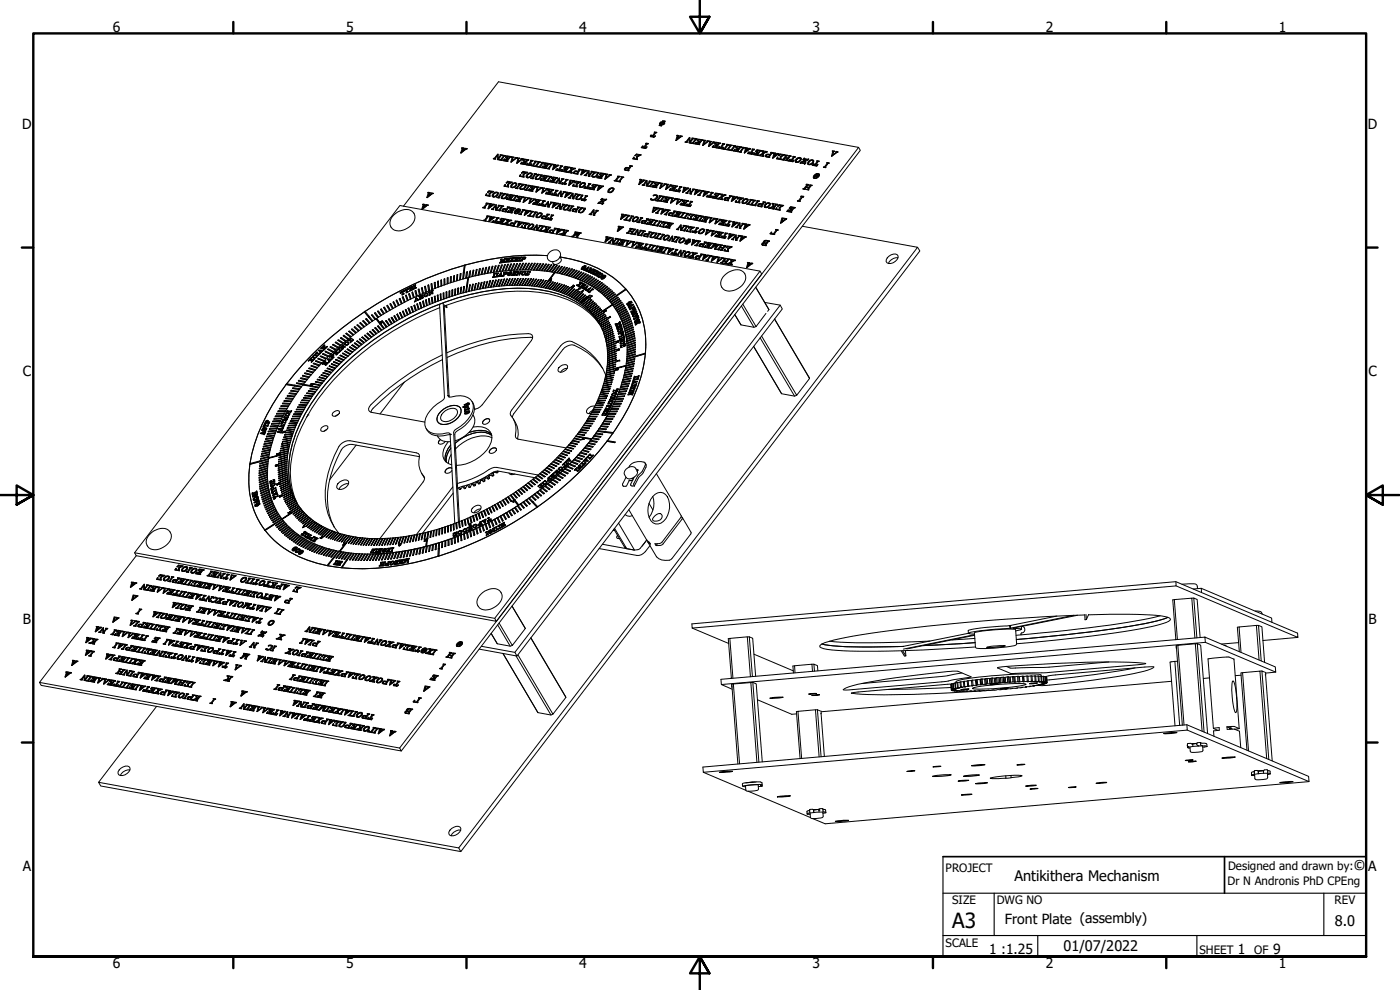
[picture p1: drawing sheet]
<svg xmlns="http://www.w3.org/2000/svg" width="420mm" height="297mm" viewBox="0 0 420 297" stroke-linecap="round" stroke-linejoin="round" font-family="sans-serif">
<defs><g id="words">
<text font-size="6.3" x="285.8" y="278.5">A3</text>
<g font-size="4.4">
<text x="406.2" y="261.1">©</text>
<text x="304.5" y="264.3">Antikithera Mechanism</text>
<text x="400.6" y="277.8">8.0</text>
<text x="319.2" y="285.4">01/07/2022</text>
</g>
<g font-size="4.2">
<text x="33.9" y="9.6">6</text>
<text x="103.8" y="9.6">5</text>
<text x="173.9" y="9.6">4</text>
<text x="243.8" y="9.6">3</text>
<text x="313.9" y="9.6">2</text>
<text x="383.8" y="9.6">1</text>
<text x="6.6" y="38.7">D</text>
<text x="410.5" y="38.7">D</text>
<text x="6.8" y="112.9">C</text>
<text x="410.7" y="112.9">C</text>
<text x="6.9" y="187.2">B</text>
<text x="410.7" y="187.2">B</text>
<text x="6.8" y="261.4">A</text>
<text x="410.6" y="261.4">A</text>
<text x="301.6" y="277.4">Front Plate (assembly)</text>
<text x="296.8" y="286.2">1 :1.25</text>
<text x="371.5" y="286.2">1</text>
<text x="382.1" y="286.2">9</text>
<text x="33.9" y="290.5">6</text>
<text x="103.8" y="290.5">5</text>
<text x="173.9" y="290.5">4</text>
<text x="243.8" y="290.5">3</text>
<text x="313.9" y="290.5">2</text>
<text x="383.8" y="290.5">1</text>
</g>
<g font-size="3.5">
<text x="283.8" y="261.7">PROJECT</text>
<text x="368.6" y="261.1">Designed and drawn by:</text>
<text x="368.4" y="265.5">Dr N Andronis PhD CPEng</text>
<text x="285.8" y="271.3">SIZE</text>
<text x="299.1" y="271.3">DWG NO</text>
<text x="400.5" y="271.3">REV</text>
<text x="283.8" y="284">SCALE</text>
<text x="360" y="286.2">SHEET</text>
<text x="376.4" y="286.2">OF</text>
</g>
</g></defs>
<!-- layer: Visible (ANSI) -->
<g fill="none" stroke="#000" stroke-width=".3">
<path d="M196.3 39.7h.8l-.3 .1-.7 1.1 .7-1.2M196.6 39.8l-.3-.1h.3l-.9 1.1-.4-.1M197 39.8h-.2M197.1 39.7l-.1 .2M198.2 37.3l-.2-.1 .3 .2-.5 .2M198.3 36.8h.2zM198.3 36.8l-.1 .2M198.5 36.7v.1M198.5 36.7h.3h-.2M198.5 37.6v.2M198.7 36.6l-.3 .6-.2-.1M198.8 36.7h.1"/>
<path d="M198.8 36.3h.8l-.4 .3M198.8 36.4h.3l-1 .3-.1 .5M198.8 36.4h.2M198.9 37.4h-.4l-.2 .2 .2 .2-.7-.2 .7 .1M199 36.7l.1 .1zM199 36.7l-.4 .6M199.1 36.8l-.5 .5M199.1 37.3l-.1 .2M199.2 36.9l-.1-.2a.39 .39 0 0 1 0 .5 .39 .39 0 0 1-.5 .1M199.3 36.4l-.2 .2 .3 .2M199.4 36.8l-.1 .4-.9 .4M199.4 36.7l.1 .2"/>
<path d="M199.4 37l-.3 .4M199.5 36.8v.2M199.6 36.3l-.3 .1M128.5 57.9l-.4 1.3M128.8 57.9l-.1 .3 .6 .1 .3-.3h-.2M128.8 57.9l.3-.1-.4 .4M129.1 57.8h-.7M129.2 58.4l-.5-.1-.3 .7 .8-.6-.5-.1-.2 .6M129.4 58h.6M129.4 58l.2 .1M129.8 58l-1.7 1.3 1.9-1.3M129.9 58.1h-.1"/>
<path d="M130 58v.1M138.3 45.8v.1M138.6 44.4h.6M138.6 44.4l-.3 1.4M138.6 44.4l.1 .1M139.1 44.5l-.2 .2 .5 .2 .4-.3h-.3h.2M139.1 44.6l.1-.2-.3 .4M139.3 45l-.5-.1-.2 .7 .8-.6-.6-.1-.2 .6M139.5 44.6h.7l-1.9 1.3M139.9 44.6l-1.5 1.3M140 44.7h.1M140.2 44.6l-.1 .1"/>
<path d="M146 58.5l.1-.3h-.2l-.2 .4M146.3 57.6l.5-.4 1.4 .3-1.2 .6 .1 .8-1.4-.3 1.3 .3v-.9M146.8 57.4l-.5 .2 .5-.1 .9 .1M146.8 57.5l.9 .1-1 .4 .1 .7-.8-.2v-.3M147.7 58.9a1.05 1.05 0 0 1 .6-1.1 1.05 1.05 0 0 1 1.2 .2 1.18 1.18 0 0 1-1.8 .9l.3 .1M147.9 58.7h.1M147.9 58.6l.1-.3v.4M148 59.1h.1M148.1 57.4l-1.1 .7M148.2 58.2l.3-.2zM148.2 58.2l-.2 .1M148.2 58.2l-.1 .2"/>
<path d="M148.4 57.9h.2l-.1 .1M148.6 57.9l.2-.1-.2 .1M148.7 47.7l-.7-.1 .6 .1M148.7 47.7l-.2-.1 .7-1 .1 1.2M148.7 47.6l-.1 .2M148.8 57.8h.2h-.2M148.9 58.8l-.7 .3M149 57.7v.1M149.1 57.8a.79 .79 0 0 1-.2 .9 .79 .79 0 0 1-1 0l.1 .2M149.1 57.8l.1 .1M149.2 46.7l-.7 .9M149.4 57.8l.1 .2"/>
<path d="M149.4 46.3l.1 1.3 .8-1-.2-.1 .2 .1M149.5 58.1l-.5 .8M149.5 46.3l-1.5 1.3M149.5 46.3v1.3M149.5 57.9v.3M149.8 59.3v.1M149.9 59.3h-.8h.6M150.1 57.9h.7M150.1 46.5l.6 .1M150.3 58l-.2-.1 .2 .1-.9 1.2-.3 .1M150.5 46.6l-1 1.1 .3 .2h-.5l.4-.1M150.5 58.1h.2"/>
<path d="M150.5 58l-.9 1.2 .3 .1M150.7 47.9l-.1 .2M150.7 59l-.1 .3M150.7 59.6h.3M150.7 46.6h-.2M150.7 46.6h-.2l-.9 1.2M150.7 46.5v.1M150.8 58.1v-.2l-.3 .2-.8 1.1M150.8 58.8l-.1 .3M150.9 46.6l.8 .1M151 48.2l1.4 .2M151 58.3h.1"/>
<path d="M151.1 46.7l-.2-.1 .3 .1-1 1.2h-.3M151.2 58.2l-.1 .2M151.3 58.3l-.4 .2a.64 .64 0 0 0-.4 .9M151.3 58.4l-.4 .4M151.3 59.5l-.3 .1M151.3 48.1l.1-.4-.4 .5M151.3 58.3h-.3M151.4 46.7l-.9 1.2 .1 .2-.7-.2 .7 .2M151.4 47.7l-.2 .4 .8 .1 .4-.5h-.3M151.6 55.7v-.3l-.3 .4M151.6 46.8h-.2M151.6 46.8h-.2l-.9 1.1"/>
<path d="M151.7 47.2h.1M151.8 58.2l-.9 .6-.2 .5M151.8 58.2l-.5-.2-.3 .3M151.8 58.1l-.5 .3M151.8 59.3l-.5 .3M151.9 54.8l.4-.4 1.4 .2-1.1 .7 .1 .8-1.4-.3 1.3 .3M152 47.6l-.1 .3M152.1 59l-.3 .3M152.1 58.8v.2M152.1 58.4v.4M152.1 46.9l-.3 .4M152.2 58.4l.1 .1"/>
<path d="M152.2 47.5l.1-.2-.6 .5M152.2 46.9l.7 .1-.4 .6-.4-.1 .2-.2M152.3 58.4a1.21 1.21 0 0 1-1.8 1.1h.2M152.3 59.7l.1-.4-.5 .5M152.4 47.7l-.6 .2M152.4 58.5l.1-.3h-.5a.94 .94 0 0 1-.3 1 .94 .94 0 0 1-1.1 0M152.4 59.3l-.2 .4 .8 .1 .4-.5h-.4l-.1 .2M152.4 48.3v.2M152.5 58.2l-.1 .4M152.5 55.2l.2 .9M152.8 58.9l.3-.4 .8 .1-.4 .6-.4-.1 .2-.2M152.9 47.1l-.7-.2-.5 .3"/>
<path d="M153.1 47.1l-.9 1.1 .2 .3-1.4-.3M153.2 47.1l.3-.1-.3 .1-.9 1.1M153.2 59.2l.1-.2-.1-.1-.5 .6M153.2 54.8l-.8-.2-.5 .2 .5-.2 .9 .2-1 .4 .1 .7-.9-.2 .1-.3M153.3 59.3l-.5 .2M153.4 47l-1.4-.3-.3 .5M153.5 56h.1M153.5 55.8l.1-.3-.1 .5M153.5 47.1h.7M153.7 47.2l-.2-.1h.2l-.4 1.5M153.7 55.4l.3-.2zM153.7 54.6l-1.1 .7"/>
<path d="M153.7 55.4l-.1 .1M153.8 55.4l-.2 .2M153.8 58.7l-.6-.2-.4 .3M153.9 47.2l-.3 1.1 1.3-.9h-.3M154 55.1h.2l-.2 .1M154.1 47.2l-.1 .1M154.1 55.1l.3-.1-.2 .1M154.2 47.3h-.2l-.3 1M154.3 58.7h-.2l-.9 1.1 .2 .3-1.5-.3 1.5 .1M154.3 56.1l-.5 .2M154.3 58.7l.1-.1-.3 .1-.9 1.2M154.4 58.6l-1.4-.3-.3 .5"/>
<path d="M154.4 55h.2zM154.6 54.9v.1M154.6 47.3l.7 .1-2 1.2M154.6 58.7h.8M154.6 47.4h.2M154.7 54.9a.85 .85 0 0 1-.2 1 .85 .85 0 0 1-1 .1M154.7 55l.1 .1M154.8 55.8l-.5 .4M154.8 58.8l-.2-.1 .2 .1-.9 1.2-.3 .1M154.9 55.6l-.1 .2M155 55l.1 .2M155 55a1.14 1.14 0 0 1-1.7 1.1l.4 .1"/>
<path d="M155 58.8l-.9 1.2 .2 .2-.7-.1 .7 .1M155 55a1.11 1.11 0 0 0-1.2 0 1.11 1.11 0 0 0-.5 1.1M155.1 58.9l.3-.2-1.2 1.4M155.1 55.1v.3M155.1 55.3l-.1 .3M155.1 59.8l-.2 .4 .8 .1 .3-.5h-.3M155.2 47.4l-1.9 1.2M155.2 47.3v.2M155.3 47.4h.7M155.4 56.5v.1M155.4 47.5l-.1-.1-.2 1.5M155.7 55.1h.7"/>
<path d="M155.7 47.5l-.3 1.1 1.2-.9h-.3h.2M155.7 59.7l-.1 .3M155.7 47.6h.2M155.8 59l-.4 .3 .5-.3 .6 .2M155.8 55.2l-.1-.1 .2 .1-.9 1.2-.4 .1M155.9 59.6l.1-.2-.6 .5M155.9 59l.7 .1-.5 .6-.3-.1 .2-.2M155.9 47.6l.1-.2-.3 .2-.3 1M156 59.8l-.5 .2M156.1 55.2l-.9 1.2 .2 .2-.8-.1h.7M156.1 55.3h.2M156.2 52.8l.1-.4-.4 .5"/>
<path d="M156.2 56.2v.3M156.3 56.8h.2M156.3 47.7l.7-.1-1.8 1.3M156.3 55.3l.1-.2-.3 .2-.9 1.1M156.4 56l-.1 .3M156.5 51.9l.5-.5 1.4 .4-1.2 .5 .1 .9-1.4-.3M156.5 55.5l.3-.3 .6 .2-1 .6-.1 .5M156.5 49.1l.2-.4-.2-.1-.3 .5M156.6 55.5h.1M156.8 47.7l-1.6 1.3M156.8 55.4l-.1 .2M156.8 56.8h-.2"/>
<path d="M156.8 55.5l-.8 .7v.4M156.9 55.5h-.3M156.9 55.6l-.5 .4M156.9 47.7l-.1 .1M157 51.6l-.4 .4M157 59.2h-.2l-.9 1.2 .1 .2-1.4-.4 1.4 .3M157 51.7l.9 .1-1 .5 .1 .6-.9-.1 .2-.4M157 47.6l-.1 .2M157.1 59.3v-.2l-.3 .1-.8 1.2M157.1 48.2h-.1M157.1 59.1l-1.4-.3-.3 .5M157.1 52.3l.2 .9-1.4-.3"/>
<path d="M157.1 56.7l-.2 .1M157.2 59.2h.7M157.3 48.6l-.3 .2 .6-.1M157.3 48.6l.3 .1-.4 .5-.7-.2 .2-.3M157.3 55.3l-.4 .4M157.4 59.3l-.2-.1 .2 .1-.4 1.4M157.4 47.8l-.3 .4M157.4 56.5l-.2 .2M157.4 48.5l.2-.2-.2-.1-.4 .6M157.4 47.9h.8l-.5 .6h-.3l.1-.3M157.6 59.3l-.3 1.1 1.2-.9-.2-.1 .2 .1M157.6 56.2l-.2 .3"/>
<path d="M157.6 59.3l.3-.1-.3 .1-.2 1.1M157.6 49.3v.1M157.7 56l-.1 .2M157.8 51.8l-.8-.1-.4 .2M157.8 55.7l-.1-.1v.4M157.9 55.7l-.2-.1a1.06 1.06 0 0 1-.5 1.1 1.06 1.06 0 0 1-1.2-.1l.2 .1M157.9 53.2a1.05 1.05 0 0 1 .6-1.2 1.05 1.05 0 0 1 1.2 .2 1.18 1.18 0 0 1-1.8 1l.3 .1M158.1 55.4l-.2 .4 .2-.3-.5-.1a.94 .94 0 0 1-.3 1 .94 .94 0 0 1-1.1 0M158.1 48l-.7-.1-.4 .3M158.1 52.9l.1 .1M158.1 52.8l.1-.2v.3M158.2 57l-.1 .1"/>
<path d="M158.3 59.4l.7 .1-2 1.2 1.7-1.2M158.3 51.7l-1.1 .6M158.3 53.3h-.1M158.3 49l-.4 .4M158.4 48l-1 1.2 .2 .2-1.4-.3 1.4 .2M158.4 52.4l.2-.2zM158.4 52.4l-.2 .2 .2-.2M158.4 55.7h.8M158.5 57.2l1.4 .2v-.1M158.6 48l-.2 .1M158.6 48.1l.1-.2-.3 .2-.9 1.1M158.6 52.2l.2-.1z"/>
<path d="M158.6 55.7h-.2h.3l-1 1.2h-.3M158.7 47.9l-1.4-.2-.4 .5M158.7 53.3l-.3 .1M158.7 52.1l.3-.1-.2 .1M158.8 57.1l.1-.4-.4 .4M158.8 59.5h-.1M158.9 55.7l-1 1.2 .2 .2-.7-.2 .7 .2M158.9 53.2l-.2 .1M158.9 59.4v.2M158.9 56.7l-.2 .4 .8 .1 .4-.5h-.3M159 59.5h.6M159 52h.2l-.2 .1"/>
<path d="M159 59.6l-.3 1.4M159 59.6h.1M159.1 55.7l-.2 .1M159.1 53l-.1 .2M159.2 52l.1 .1zM159.2 55.7l-.3 .1-.9 1.1M159.2 55.7l-.1 .1M159.2 48.2h.2l-.9 1.2-.3-.1 .1-.3-.1 .3M159.2 48.2h.8M159.2 48.2h.2M159.3 52a.8 .8 0 0 1-.2 .9 .8 .8 0 0 1-1 0l.1 .2M159.3 56.2l.3-.3 .8 .1-.5 .6-.3-.1 .2-.2"/>
<path d="M159.3 52.1h.1M159.4 52.8l-.2 .3M159.5 56.6l-.1 .3M159.6 52.6l-.2 .3M159.6 59.6h-.3l-.3 1.1 1.3-.9-.3-.1 .2 .1M159.6 48.2l-.9 1.2 .4 .1 .5-.3-.4 .5-1.3-.3 1.3 .2 .4-.4M159.6 52l.1 .2M159.7 59.6l-.3 .1-.3 1M159.7 52.2v.2M159.7 52.3l-.1 .3M159.7 59.6l-.1 .1M159.7 56.5l.1-.2-.2-.1-.4 .6"/>
<path d="M159.9 56.7l-.6 .1M159.9 48.2l-.2 .1M160 48.2l-.3 .1-.9 1.1M160 59.7l.7 .1-2 1.2M160 53.5v.2M160.3 52.2h.7M160.4 56l-.7-.1-.4 .3M160.4 48.4h.8M160.4 59.8l-1.5 1.3M160.5 52.3l-.2-.1h.2l-.9 1.2-.3 .1M160.6 59.8l-.2 .1M160.7 48.5l-.3-.1h.3l-.9 1.2-.3 .1"/>
<path d="M160.7 59.7l-.1 .2M160.7 52.2l-.9 1.3 .2 .2-.7-.2 .6 .1M160.8 56.1l-.2-.1-.9 1.2 .2 .2-1.4-.2M160.9 56.1v-.1l-.2 .1-.9 1.2M160.9 48.5l-.9 1.1 .1 .3-.6-.2h.7M160.9 53.2l-.1 .3M160.9 53.8h.3M160.9 48.5h.2M160.9 56l-1.4-.3-.3 .5M161 52.3h-.3M161 52.2l-.3 .1-.8 1.2M161 56.1h.7"/>
<path d="M161 52.2v.2M161.1 48.5l.1-.1-.3 .1-.9 1.2M161.2 52.5l.3-.2 .5 .1-1 .7-.1 .5M161.2 56.2l-.2-.1 .2 .1-.4 1.4M161.4 52.4l-.2 .1h.3M161.4 56.2l-.3 1.1 1.2-.9-.2-.1 .2 .1M161.4 48.5l.7 .1M161.5 52.5l-.9 .7v.4M161.5 53.8l-.3 .1M161.6 48.6l-.2-.1 .2 .1-.9 1.2-.3 .1M161.6 56.2h-.1M161.7 56.3v-.2l-.2 .1-.3 1.1"/>
<path d="M161.8 53.7l-.3 .1M161.8 48.6l-.9 1.3 .9 .1 .9-1.2h-.2h.2M161.9 52.4l-1 .9M162 53.5l-.2 .2M162.1 48.7h-.2M162.1 48.8v-.2l-.2 .1-.9 1.2M162.1 56.3l.7 .1-1.9 1.2M162.2 53.2l-.1 .3M162.3 50.1l-.1 .1M162.3 53v.3M162.3 52.6l.1 .2M162.3 52.6v.5"/>
<path d="M162.5 52.7l-.2-.1a1.06 1.06 0 0 1-.5 1.1 1.06 1.06 0 0 1-1.2-.1l.2 .1M162.5 53.9l.1-.4-.5 .5M162.5 48.8h.8l-.3 .1-.9 1.2M162.5 56.4l-1.5 1.2M162.6 52.8h-.2h.2l.1-.3-.5-.1a.94 .94 0 0 1-.3 1 .94 .94 0 0 1-1.1 .1M162.6 53.5l-.2 .4 .8 .1 .4-.5h-.4M162.7 52.5l-.1 .3M162.7 56.3l-.2 .1M162.8 56.4h.6M162.9 56.5l-.1-.1 .1 .1-.3 1.4M163 49.8l-.2 .4 .8 .1 .4-.5h-.3M163 53.1l.3-.4 .8 .2-.4 .6-.4-.1 .2-.3"/>
<path d="M163.1 49.9l-.2-.1-.4 .4M163.1 49.9l-.2 .3M163.2 56.5l-.3 1.1 1.2-.9h-.2M163.2 48.9l-.3-.1-.8 1.2 .1 .2-1.8-.3 1.8 .3M163.2 53.5l-.3 .2 .6-.1M163.2 56.5h.2M163.3 48.8l-.1 .1M163.4 53.4l.1-.3-.6 .6M163.4 56.6v-.2l-.2 .1-.3 1.1M163.6 49.7l-.1 .3M163.6 54.1l-.1 .2M163.7 49l-.3 .4"/>
<path d="M163.8 49.6l.1-.2-.6 .5M163.8 49.1h.7l-.5 .6-.3-.1 .2-.2M163.8 56.6l.7 .1M163.9 56.7h.1M164 49.9l-.6 .1M164 50.4v.2M164 52.9l-.6-.1-.4 .3M164 50.4l-1.5-.2 1.4 .3M164 58l.2-.3-.2-.1-.3 .5M164.2 57.6l-.2 .4 .7 .2 .4-.6h-.3M164.3 56.7l-1.7 1.2M164.3 52.9l-.9 1.2h.2l-.1 .2-1.4-.3 1.4 .3"/>
<path d="M164.3 52.9h.3h-.3l-.9 1.2M164.4 56.7l-.1 .1M164.5 49.2l-.7-.1-.4 .2M164.5 56.7l-1.9 1.2M164.5 56.6l-.1 .2M164.5 54.3v.2M164.6 52.8l-1.4-.2-.3 .4M164.7 49.2h.2M164.7 49.2l-.9 1.2h.2M164.8 57.6l-.3 .3 .6-.2M164.8 53h.7M164.9 56.8l-.4 .4"/>
<path d="M164.9 57.5l.1-.3-.5 .6M164.9 56.9l.8 .1-.5 .5h-.4l.2-.3M164.9 50.6v.1M165 49.3v-.2l-.3 .1-.8 1.2M165 53.1l-.2-.1h.2l-.9 1.2-.3 .1M165 49.1l-1.4-.3-.3 .5M165.1 58.2v.2M165.1 54.4l.1-.4-.4 .5M165.2 53.1l-.9 1.2 .2 .2-.7-.2 .7 .1M165.2 49.3h.2l-.9 1.2-.3 .1M165.2 49.3h.7M165.2 49.3h.2"/>
<path d="M165.3 53.1h.1M165.5 53.2v-.2l-.2 .1-.9 1.2M165.6 57l-.7-.1-.4 .3M165.8 57.9l-.4 .5M165.9 49.4l-.2-.1-1 1.2 .2 .2-.7-.1 .6 .1M165.9 54l-.3 .2 .6-.1M165.9 54h.3l-.3 .6-.8-.2 .2-.4M166 49.3l-.3 .1-.9 1.1M166 49.3l-.1 .1M166 53.3h.8l-.5 .6h-.3l.2-.3M166 53.2l-.3 .4M166.1 57.1l-.2-.1-1 1.2 .2 .2-1.4-.3 1.4 .2"/>
<path d="M166.1 49.4h.7M166.2 56.9l-1.4-.2-.4 .4M166.2 57l-.3 .1-.9 1.1M166.2 57l-.1 .1M166.2 53.7l-.2-.1-.4 .6M166.2 49.5l-.1-.1h.1l-.4 1.4M166.2 53.7l-.2 .2M166.3 54.6l-.1 .2M166.3 49.9l-.2 .7 .8-.6-.6-.1-.1 .6M166.4 49.9l.4 .1M166.5 49.5l-.1 .3 .6 .1 .3-.3h-.3l.3 .1M166.5 54.8l.3-.1 1-1.3 .2 1.4"/>
<path d="M166.5 49.5h.2M166.7 49.6l.1-.2-.4 .4M166.7 57.1l.8 .1-.3 .1-.9 1.1M166.7 57.2h.2l-.9 1.2-.3-.1 .1-.4-.1 .4M166.7 57.2h.2M166.8 53.4l-.8-.1-.3 .2M167 53.4l-.9 1.2 .1 .2-1.4-.3 1.4 .2M167 58.7l.3-.1 1-1.3 .1 1.4M167 49.6h.7l-1.8 1.3M167 58.2l-.3 .5M167.2 54.8h-.7l.6 .1 .1-.1-.3-.1 .8-1v1.3M167.2 53.4l-.2 .1"/>
<path d="M167.3 53.4l-.3 .1-.9 1.1M167.3 50.6l-.5 .4M167.3 53.4l-.1 .1M167.3 53.3l-1.4-.2-.4 .4M167.3 57.3l-.2-.1-.9 1.2 .4 .1 .4-.3-.3 .5-1.3-.3 1.3 .2M167.4 57.1v.2M167.4 49.6l-1.5 1.3M167.6 58.7h-.6l.6 .1-.2-.2 .7-1 .1 1.3M167.6 49.7h-.1M167.7 49.6l-.1 .1M167.7 53.8l-.7 1M167.9 53.4v1.4l.8-1.1h-.2h.2"/>
<path d="M168.1 49.8l.8 .1M168.1 57.7l-.6 1M168.2 55l-.1 .1M168.2 55h-.5l.4 .1M168.3 49.9l-.2-.1h.3l-1 1.2h-.3l.2-.4-.2 .4M168.4 57.3v1.4l.8-1.1h-.2h.2M168.5 50.8l-.4 .5M168.5 53.7h.7l-.3 .1-.8 1.1M168.6 49.9l-1 1.1 .4 .1 .5-.3-.4 .5-1.3-.3 1.3 .3M168.7 58.9l-.1 .1M168.7 55l.1-.2-.1 .3M168.7 58.9h-.5l.4 .1"/>
<path d="M168.8 49.9h-.2M168.8 55.2h-.2M168.8 54.8l-.2 .4M168.8 51.3l.2-.4-.5 .4M168.9 49.8l-.1 .1M168.9 49.9h-.3l-.9 1.2M168.9 53.8h.2M168.9 53.7l-.9 1.2 .2 .1M169 55.1l-.2 .2M169 50.9l-.3 .4 .8 .1 .4-.5h-.3M169 57.6h.7l-.3 .1-.9 1.1M169.1 55l-.1 .2"/>
<path d="M169.2 55.1l.3-.4-.2 .6M169.2 53.7v.1M169.3 57.6l-.9 1.2 .3 .1M169.4 55l.1 .2 .5-.1-.5 .3-.2-.1 .2 .1M169.4 54.9l-.8 .3M169.5 54.8l-.1 .3M169.5 50.8l-.1 .3M169.6 59.2h-.1M169.7 57.6l-.3 .1M169.7 55.3l-.2 .1M169.7 50.1l-.4 .4M169.7 50.7l.1-.2-.1-.1-.5 .6"/>
<path d="M169.7 50.1l.7 .1-.4 .6-.4-.1 .2-.2M169.8 53.8l.7 .2h-.3l-.7 1.2M169.8 57.7h.6M169.9 50.9l-.5 .1M169.9 57.8l-.1-.1h.2l-.5 1.4M170 53.9l-.2-.1 .2 .1-.9 1.1-.4-.1M170 55l-.3 .3M170.2 57.8h.1M170.2 57.8l-.1 .3 .6 .1 .3-.3h-.2M170.4 50.2l-.7-.1-.4 .3M170.4 57.9v-.2l-.3 .4M170.4 54l-.2-.1-.7 .9"/>
<path d="M170.4 53.9v.1M170.5 58.3l-.4-.1-.3 .7 .8-.6-.5-.1-.2 .6M170.6 59.4h.6M170.6 59.4h.5M170.6 50.2l-.9 1.2 .3 .1-.1 .1-1.4-.3 1.5 .2M170.6 55.5l1.9-1.2zM170.6 51.7l-.5-.1 .6 .2-.2-.2 .8-.4v.5l-.3 .1M170.7 50.3h.2M170.7 57.9h.7l-1.9 1.3M170.7 51.6v.2M170.8 57.9l.2 .1M170.9 50.3v-.1l-.2 .1-.9 1.2"/>
<path d="M170.9 50.2l-1.4-.3-.3 .5M171.1 50.3h.6M171.2 57.9l-1.6 1.3M171.2 59.3v.2M171.2 50.4l-.1-.1 .1 .1 .1 .7-1.2 .5M171.2 59.4l-.2-.1 .7-1v1.2M171.3 51.3l-.7 .3M171.3 58h-.1M171.4 57.9v.1M171.4 50.4l.1 .6 .8-.5h-.3l.2 .1M171.5 51v.8h.2h-.7l.6 .1M171.7 50.4h-.2"/>
<path d="M171.7 50.5v-.2l-.2 .1v.6M171.7 51.8v.2M171.7 58.4l-.7 .9M172 58l-.2-.1-.9 1.4h-.4M172 58v1.3l.8-1.1h-.2l.2 .1M172 58v1.3M172 50.5h.7l-1.2 .6 .1 .7M172.1 55.7l.1-.4-.4 .4M172.1 54.4l-.9-.2-.3 1.1 1.3-.9-1-.2-.2 1.1M172.3 51.8h.1M172.4 52.1l1 .1M172.4 50.6l-.9 .5"/>
<path d="M172.5 50.6h.1M172.5 51.5l.1-.1zM172.5 51.5l-.2 .2M172.5 54.3l-1.5-.3-.4 1.5M172.5 51.6l-.1 .1M172.6 58.2l.7 .1h-.3l-.9 1.2M172.6 51.4v.1M172.7 50.5l-.1 .2M172.7 51.4h.2l-.1 .1M172.9 51.4l.5 .1-.4 .6-.6-.2M172.9 54.6l-.3 .3M172.9 51.4l.5 .1"/>
<path d="M173 54.6l.9 .1-1 .5 .1 .6-.9-.1 .1-.4M173.1 55.2l.1 .9M173.1 59.8h.3M173.1 58.3h-.2l-.9 1.2h.3l-.1 .2-.5-.2h.6M173.2 59l-.1 .3M173.2 58.2v.2M173.4 58.5l.3-.2 .5 .1-.9 .7-.2 .5M173.4 52.1v.2M173.4 58.6h.1M173.5 58.7l.3-.2-.8 .5-.2 .7M173.7 50.8l.8 .1h-.3l-.9 1.2M173.7 59.8l-.3 .1"/>
<path d="M173.7 58.5l-.3 .1M173.8 54.7l-.8-.1-.4 .2M173.9 56a1.04 1.04 0 0 1 .6-1.1 1.04 1.04 0 0 1 1.2 .2 1.19 1.19 0 0 1-1.8 .9l.4 .2M173.9 50.9l-.2-.1h.2l-.4 .5h-1l-.4 .6M174 59.7l-.3 .2M174.1 55.9h.1M174.1 55.7l.1-.2-.1 .3M174.2 50.9l-1 1.2 .2 .2-1.3-.4 .2 .2M174.2 50.9h.2M174.2 58.4l-.9 .7M174.2 59.5l-.2 .3M174.3 54.6l-1.2 .6 .1 .9-1.4-.4 1.4 .3"/>
<path d="M174.3 54.6l-1.4-.3-.4 .5M174.3 54.6l-1.2 .6M174.3 55.3l.2-.2zM174.3 55.3l-.1 .2M174.3 55.4l-.1 .1M174.5 50.8l-.1 .2M174.5 59.3l-.2 .3M174.5 55.1l.3-.1-.2 .1M174.5 58.7v.6M174.6 51h.6M174.6 56.2h-.3M174.6 58.7l.1 .1"/>
<path d="M174.7 58.7a1.2 1.2 0 0 1-1.9 1l.3 .1M174.7 51h-.1h.2l-.5 1.4M174.7 55l.3-.1zM174.7 59.6l-.3 .2 .1 .3M174.8 59.7l-.1 .2M174.8 51.4l-.2 .7 .8-.6-.6-.1-.1 .7M174.9 56.1l-.3 .1M174.9 51.5h.4M174.9 58.5l-.2 .4 .2-.4-.4-.1a.98 .98 0 0 1-.4 1.1 .98 .98 0 0 1-1 .1v-.3M175 51l-.1 .3 .6 .1 .3-.2-.3-.1 .3 .1M175 54.9h.2zM175 60l.3-.3-.1 .5"/>
<path d="M175 59.9l-.1 .2M175.1 51l-.1 .1M175.1 54.8l.1 .1M175.2 59.8l-.5 .3h-.2h.2M175.2 51.1v-.1l-.3 .3M175.2 56.4l1.4 .2 .4-.4-.4 .5zM175.3 59.9h.6l-.3 .3h-.4l.4-.1M175.3 55v-.1a.82 .82 0 0 1-.3 .9 .82 .82 0 0 1-.9 .1v.1M175.3 55.7l-.4 .4M175.3 52.6l.3-.1 1-1.3 .2 .1v1.3M175.4 59.6l-.1 .3M175.5 51.1l.7 .1-1.8 1.2"/>
<path d="M175.5 55.5l-.1 .3M175.6 54.9l.1 .2M175.6 58.7l.8 .1-.3 .1-.7 1.1M175.6 55.1v.2M175.6 55.2v.4M175.7 55.9l-.5 .5M175.8 58.8l-.2-.1 .2 .1-.8 1-.4 .1 .2-.2M175.9 52.7l-.6-.1 .6 .1-.1-.2 .7-1v1.3M175.9 59.8l-.1 .2M175.9 51.2l-1.5 1.3M176 51.3h.1M176 52.6l-.1 .1"/>
<path d="M176 58.8l-.6 .9M176.2 51.1l-.1 .2M176.2 58.9h-.1M176.3 58.8v.2M176.5 51.6l-.6 1M176.6 55.1l.7 .1-.3 .1-.9 1.1M176.7 55.2l-.1-.1 .2 .1-.9 1.2-.4-.1 .2-.4-.1 .4M176.7 51.2v1.4l.9-1.1h-.2h.1M176.9 56.7l1.5 .2zM177 55.2l-.9 1.2 .9-.2M177 52.8v.1M177.2 55.2l-.2 .1"/>
<path d="M177.2 56.6l.2-.3-.2-.1-.3 .5M177.3 55.1l-.1 .2M177.4 51.5h.7M177.7 51.5l-.9 1.2 .2 .2-.5-.1 .5 .1M177.8 55.7l-.1 .1M177.9 51.5l-.1 .1M178 56.2l-.3 .2 .6-.1M178 52.3l-.1 .3M178 56.2h.4l-.5 .6-.7-.2 .2-.4M178 51.5v.1M178.1 51.5l-.3 .1-.9 1.1M178.1 55.4l-.3 .4"/>
<path d="M178.1 56.1l.2-.3h-.2l-.4 .6M178.1 55.4l.8 .1-.5 .6h-.3l.2-.3M178.2 51.8l.3-.3 .5 .2-.9 .7-.2 .5M178.4 51.8h.2l-1 .7v.4M178.4 51.7l-.1 .2M178.5 53.1h-.6M178.5 51.8h-.2M178.5 51.9l-.4 .5M178.8 53l-.3 .1M178.8 55.6l-.7-.2-.4 .4M178.9 51.6l-.4 .4M179 52.8l-.2 .2"/>
<path d="M179.1 55.6l-1 1.2 .3 .1M179.2 52.5l-.1 .3M179.3 52.3v.3M179.3 55.6l-.2 .1M179.3 55.7l.1-.2-.3 .2-.9 1.1M179.3 51.9v.5M179.4 51.9l.1 .2M179.4 55.5l-1.4-.2-.4 .4M179.5 52.1l.2-.3-.5-.1a.94 .94 0 0 1-.3 1 .94 .94 0 0 1-1.1 0v-.2M179.5 52l-.1-.1a1.06 1.06 0 0 1-.6 1.1 1.06 1.06 0 0 1-1.2-.1l.2 .1M179.5 55.7h.7M179.5 53.2l.1-.4-.5 .5"/>
<path d="M179.6 52.8l-.2 .4 .8 .1 .4-.5h-.3M179.7 55.7h-.2h.2l-.5 1.4M179.7 51.8l-.2 .3M179.7 56.1l-.2 .7 .8-.6-.6-.1-.1 .7M179.8 56.2l.5 .1M179.9 55.7l-.1 .3 .6 .1 .3-.2-.2-.1 .2 .1M179.9 55.8h.2M180.1 55.8l.1-.1-.4 .3M180.2 52.8l-.1 .3M180.3 52l-.4 .4 .5-.3 .7 .1M180.3 59.9l1.3 .2M180.3 59.9h.1"/>
<path d="M180.4 52.6l.1-.1-.2-.1-.4 .6M180.4 52.1h.7l-.5 .6-.3-.1 .2-.2M180.5 55.8l.6 .1-1.8 1.2M180.5 59.8l-.1 .2M180.6 52.9l-.6 .1M180.6 59.8l.9 .3M180.8 59.5l-.1 .1 1.3 .2-.3 .4-.2-.1 .5-.3M180.8 59.6l-.5 .3M180.8 59.6h.1M180.9 55.9l-1.5 1.3M181.1 55.8l-.2 .2M181.5 52.2h-.2l-.9 1.2 .2 .2-1.5-.3 1.5 .1"/>
<path d="M181.6 52.3v-.2l-.3 .1-.8 1.2M181.6 53.7h-.1M181.6 52.1l-1.4-.3-.3 .5M181.7 52.3h.7M181.9 52.4l-.2-.1h.2l-.4 1.4M182.1 52.3l-.3 1.2 1.2-1-.2-.1 .2 .1M182.3 52.4h-.1M182.4 52.3l-.2 .1-.3 1M182.4 52.3l-.1 .1M182.5 57.6a1.1 1.1 0 0 1 .5-1.1 1.1 1.1 0 0 1 1.3 .2 1.21 1.21 0 0 1-1.8 .9l.2 .1M182.6 57.4l.1 .1M182.7 57.8h.2"/>
<path d="M182.8 57.1l-.1 .2zM182.8 52.4l.7 .1M182.9 56.9l.2-.3zM182.9 56.9l-.1 .2M183.1 56.6h.2l-.1 .1M183.2 52.5l-1.6 1.3M183.2 57.7l-.3 .1M183.3 56.5h.3l-.3 .1M183.4 52.4l-.2 .2M183.5 52.5l-2 1.2M183.5 57.6l-.3 .2M183.5 56.5l.2-.1-.1 .1"/>
<path d="M183.7 56.4v.1M183.9 56.5a.86 .86 0 0 1-.3 .8 .86 .86 0 0 1-.9 .2v.1M183.9 56.5v.1M183.9 57.3l-.4 .4M184.1 57.1l-.1 .2M184.1 56.5l.1 .3M184.2 56.8l-.1 .3M184.4 54.3l1.7 .3M185.3 52.9h.8M185.5 53l-.2-.1h.2l-.9 1.2-.3 .1M185.8 53l-1 1.2 1 .1 .8-1.1h-.1M185.8 53h.3h-.3l-.9 1.2"/>
<path d="M186.2 54.4l-.1 .2M186.4 53.1l.8 .1h-.3l-.9 1.2M186.5 53.2h.1M186.9 53.2l-.9 1.2 .1 .2-1.7-.3M187.2 53.1l-.3 .1M187.5 51h.1M187.7 51.1l.9 .1M187.7 50.5l.2-.1zM187.7 50.5l-.1 .2M187.8 50.5l-.1 .2M187.9 50.4h.1M188 50.4h.2h-.2"/>
<path d="M188.2 50.3l.5 .1-.4 .6-.7-.2M188.2 50.4l.5 .1M188.7 51.1v.2M189 49.8l.8 .1h-.4l-.8 1.1M189.2 49.9l-.2-.1h.2l-.4 .5h-1l-.4 .3v.3M189.4 49.9l-.9 1.1 .2 .3-1.2-.3M189.4 49.9h.3M189.7 49.8v.1M190.2 47.5l.1-.4-.4 .5M190.5 46.6l.5-.4 1.4 .2-1.2 .7 .1 .8-1.4-.3 1.4 .3M190.6 46.7h.1M191 46.4l-.3 .3"/>
<path d="M191.1 46.5l.8 .1-.9 .4 .1 .7-.9-.2 .1-.4M191.2 47l.1 .9M191.9 46.6l-.8-.1-.5 .2M192 53.9h.6M192.1 54l-.1-.1h.2l-.5 1.4M192.2 54.3l-.2 .8 .8-.7-.6-.1-.1 .7M192.2 54.4l.5 .1M192.4 54l-.1 .2 .6 .1 .3-.2M192.4 46.4l-1.2 .7M192.4 54h.2M192.5 54l-.2 .3M192.6 53.9v.1z"/>
<path d="M192.7 55.5l.3-.1 1-1.3 .2 .1v1.3M192.9 54l.3 .1zM192.9 54h.7l-.1 .2M193 43.8l-.6 .5M193.3 54.1l-1.5 1.2M193.3 55.7l-.1-.3 .7-.9v1.2M193.4 55.5l-.1 .2-.6-.2 .6 .1M193.5 54.2l-1.7 1.2M193.6 54l-.2 .2M193.8 43l.8 .1M193.9 54.6l-.7 .9M194 55.8h.4"/>
<path d="M194 43.1l-.2-.1 .2 .1-.9 1.2-.4-.1 .3-.4-.2 .4M194.1 54.1v1.4l.9-1.1h-.2l.1 .1M194.1 44.1l-.3 .5M194.2 43.1l-.9 1.2 .8-.2-.3 .5-1.4-.3 1.4 .2M194.4 55.7v.2l-.4-.1M194.4 43.1l-.1 .1M194.5 43v.2M194.6 43.1l-.3 .1-.9 1.1M194.6 55.9l.7 .1M194.8 54.4h.6v.2M195.1 54.5l-.9 1.2h.2v.2M195.2 59.8l.2 .2z"/>
<path d="M195.3 54.5h-.2l-.8 1.2M195.4 55.9l-.1 .1-.7-.1M195.4 40.8l.1-.3-.1 .3M195.4 54.4l-.2 .1M195.4 60l.3 .1M195.5 59.6l-.3 .2M195.5 40.5l-.3 .5M195.6 40.9l-.1 .1M195.6 54.6h.2zM195.6 54.6h.7M195.8 40.8l-.2 .2M195.8 54.6l-.9 1.2-.3 .1"/>
<path d="M195.8 40.9l.2-.3-.1 .5M196 56l.1-.4-.5 .4M196 40.8l-.4 .2h-.4h.2M196 54.6l-.8 1.2 .1 .2M196 40.8l.2 .2 .5-.2-.4 .3h-.4h.2M196.1 54.7h.2M196.1 58.7l1 .1M196.1 55.6l-.2 .4 .8 .1 .4-.5M196.3 54.6h.1M196.3 54.6h-.3l-.8 1.2M196.3 41l-.1 .2M196.5 59.9l-.8 .1"/>
<path d="M196.5 60l-.8 .1M196.5 41l-.2 .1M196.6 55.7l-.2 .1M196.6 40.8v.2M196.7 55.5l-.3 .3M196.8 55.6h.2M196.8 55.4l.2-.2-.2-.1-.4 .6M197.1 58.8a.98 .98 0 0 1-.6 .9 .98 .98 0 0 1-1.1-.2M197.1 55.6l-.4-.1-.1 .3M197.1 56.2v.1l-1.5-.3 1.4 .3M197.3 58.7h.1M197.4 58.7l-.2 .7-.7 .6"/>
<path d="M197.4 58.7l-.3 .7-.6 .5M197.4 58.7l-.2-.2a.8 .8 0 0 0-1.2 .2l.8-.1 .3 .2M197.6 54.9l-.5 .6-.3-.1 .2-.2M197.6 54.9l-.8-.1-.3 .3M197.8 54.9l-.9 1.2 .2 .2M197.8 55h.2M198 58.9l-.2-.1 .3 .1-1 1.2-.3 .1M198 55l-.2-.1-.9 1.3M198.1 54.8l-.1 .2zM198.1 54.8l-1.4-.2-.4 .5M198.2 55h.7M198.3 58.9l-.9 1.2 .3 .1-.2 .2-.7-.2 .7 .2 .1-.3"/>
<path d="M198.3 59h.3M198.4 55.1l-.2-.1 .2 .1-.4 1.4M198.5 59l-.2-.1-.9 1.2M198.6 55.1l-.3 1.1 1.3-.9-.3-.1 .2 .1M198.6 55.1l.2 .1M198.7 58.8l-.1 .2zM198.7 58.8l-.7-.1-.2 .1M198.8 55.1h.1M198.8 55.1h-.2l-.3 1.1M198.8 59h.8M199.1 59h-.3h.3l-.9 1.2h-.3M199.3 55.2h.6v.2"/>
<path d="M199.3 59l-.9 1.2 .1 .2M199.3 59.1h.2M199.3 60l-.2 .4 .8 .1 .4-.5-.4-.1-.1 .3M199.5 59h.1M199.5 59h-.2l-.9 1.2M199.7 55.3l-1.6 1.2M199.7 59.5l.4-.3 .7 .1-.4 .6-.4-.1 .2-.2M199.9 55.3l-1.8 1.2M199.9 55.2l-.2 .1M200 55.3l.2 .1zM200 55.3h.7M200.1 59.8l.1-.2-.1-.1-.5 .6"/>
<path d="M200.2 55.4l-.5 1.4M200.4 55.4l-.4 1.1 1.3-.9-.3-.1 .3 .1M200.4 55.4l.2 .1M200.6 55.4h-.2l-.3 1.1M200.7 55.3l-.1 .2zM200.8 59.3l-.7-.1-.4 .3M201 55.5h.7l-.1 .2M201.2 56.9l.1-.4-.4 .5M201.3 59.4l-.3-.1-.8 1.3M201.3 59.4l-.3-.1-.9 1.2 .2 .2-1.5-.3 1.5 .3v-.1M201.3 59.3v.1zM201.3 59.3l-1.4-.3-.3 .5"/>
<path d="M201.4 56.5l-.2 .4 .7 .2 .4-.6M201.4 55.6l-1.5 1.2M201.5 59.4l.1 .1zM201.5 59.4h.6M201.6 55.6l-1.7 1.2M201.6 56.1h.1M201.6 59.5l-.4 1.4M201.7 55.5l-.2 .2M201.8 59.5l-.3 1.1 1.3-1h-.3l.2 .1M201.9 59.5l.2 .1M202 56.5l-.3 .3 .3-.3h.3M202 56.5l.3 .1"/>
<path d="M202.1 55.7l-.5 .4M202.1 59.5h-.3l-.2 1.1M202.1 56.4l.1-.3-.6 .6M202.1 59.4v.2zM202.1 55.8l.7 .1M202.4 57.1l-.1 .2-1.4-.3 1.4 .2M202.5 59.6h.7l-.1 .2M202.6 57.3l1.3 .2M202.8 55.9l-.4 .5h-.3l.1-.3M202.8 55.9l-.7-.2-.3 .4M202.9 59.7l-1.6 1.2M203 55.9l-.9 1.2 .2 .2"/>
<path d="M203 56.8l-.4 .5M203.1 59.7l-1.8 1.2M203.1 56h.2M203.1 40.7h.7M203.2 59.6l-.3 .1M203.2 59.7l.2 .1zM203.2 59.7h.7M203.2 40.8l-.1-.1-.3 1.4M203.3 56l-.3-.1-.8 1.2M203.3 41.1l-.2 .7 .8-.6-.6-.1-.1 .7M203.4 55.8l-.1 .2zM203.4 55.8l-1.4-.2-.4 .4"/>
<path d="M203.4 41.2l.4 .1M203.4 59.8l-.4 1.4M203.5 40.7l-.1 .3 .6 .1 .3-.2-.3-.1 .3 .1M203.5 40.8h.2M203.6 59.8l-.4 1.1 1.3-.9-.2-.1 .2 .1M203.6 59.8l.2 .1M203.7 40.8h.1M203.7 40.8l-.2-.1v.3M203.8 59.8h-.2l-.3 1.1M203.9 59.7l-.1 .2zM203.9 56l.7 .1h-.3l-.8 1.2M204 40.8h.7v.2"/>
<path d="M204.1 56.1l-.2-.1 .2 .1-.9 1.2-.4-.1 .2-.4-.1 .4M204.2 57.1l-.3 .5-1.3-.3M204.3 59.9h.6v.2M204.3 56.1l-.9 1.2 .4 .1 .4-.3-.3 .5M204.5 40.9l-1.6 1.2M204.6 56l-.3 .2M204.6 40.9l-1.7 1.2M204.7 40.8l-.2 .2M204.9 59.9l-1.9 1.3 1.8-1.2M205.1 56.2h.6M205.2 56.3l-.1-.1 .1 .1-.4 1.4M205.3 56.7l-.2 .7 .8-.6-.6-.1-.2 .7"/>
<path d="M205.4 56.8l.4 .1M205.4 56.3v.3l.8-.1M205.5 56.4h.2M205.7 56.4l-.3-.1v.3M205.7 56.2v.2zM206 56.4h.7l-.1 .2M206.2 42.7l-.2-.1 .8-1v1.2M206.2 42.6h-.6l.6 .1M206.5 57.9h-.7l.6 .1-.2-.1 .8-1.1 .1 1.3M206.5 56.5l-1.6 1.2M206.6 56.5l-1.7 1.3M206.7 56.4l-.2 .2"/>
<path d="M206.8 41.7l-.7 .9M207 41.3v1.3l.9-1.1h-.3l.2 .1M207 57l-.7 .9M207.1 42.6v-1.3l-.2-.1-1 1.3-.3 .1M207.2 56.5l.1 1.4 .8-1.1h-.2h.2M207.3 57.9l-.2-1.4-1 1.3-.3 .1M207.3 42.8v.2l-.5-.2 .4 .1M207.5 58.1v.1h-.4M207.6 41.5h.7l-.1 .1M207.9 56.8h.6l-.1 .1M208 41.6l-.9 1.1 .2 .3M208.2 41.6h-.2l-.9 1.1"/>
<path d="M208.2 43v.1l-.7-.1 .7 .1M208.3 41.5l-.3 .1M208.4 56.9l-.2-.1-.9 1.2M208.4 58.4h.1M208.5 41.6h.7M208.5 43.2l1.5 .1M208.5 43.2l1.4 .2M208.5 56.8l-1.2 1.2 .2 .2h-.4M208.7 56.9h.6M208.7 41.7l-.2-.1 .2 .1-.9 1.2-.3 .1M208.7 57h.1M208.8 56.9l-.1 .1"/>
<path d="M208.8 56.9l-.4 1.5M208.8 43.1l.1-.4-.4 .4M208.9 41.7l-.9 1.2 .2 .2M209 41.8h.2M209 42.7l-.2 .3 .7 .2 .4-.5-.3-.1-.1 .3M209 57v.3l.5 .1 .4-.3M209 57.1h.3M209.1 41.8l-.2-.1-.8 1.2M209.2 57h.1M209.2 57h-.2v.3M209.2 41.6v.2zM209.3 42.9h.1"/>
<path d="M209.4 57.5l-.5-.1-.2 .7 .8-.6-.6-.1-.2 .6M209.6 42.6l-.3 .3M209.6 57.1l.2 .1zM209.6 57.1h.7l-.1 .2M209.6 42.7h.3M209.8 42.5l.1-.2-.2-.1-.4 .6M210 57.2l-1.6 1.2M210.1 58.5v.2l-.7-.2 .6 .2M210.2 57.2l-1.7 1.2M210.3 57.1l-.2 .1M210.4 57.3h.2l-.9 1.1-.3 .1M210.4 57.2h.7"/>
<path d="M210.4 57.3h.2M210.4 42l-.7-.1-.4 .3M210.5 42l-.5 .6-.3-.1 .1-.2M210.5 42l-.8-.1-.3 .4M210.7 42l-.9 1.3 .1 .1M210.7 42.1h.2M210.9 42.1l-.2-.1-.9 1.3M211 42l-.1 .1zM211 42l-1.4-.3-.4 .5M211 57.3h-.2l-.8 1.2M211.1 57.4l-.3-.1-.9 1.2 .2 .2M211.1 57.2v.2z"/>
<path d="M211.1 42.1l.1 .1zM211.1 42.1h.7M211.2 57.4h.7M211.3 57.4l-.3 1.4M211.3 57.4l.1 .1M211.3 42.1l-.4 1.4M211.5 57.9l-.2 .7 .7-.7h-.5l-.2 .6M211.5 42.2l-.3 1.1 1.2-.9M211.5 42.2l.2 .1M211.5 57.9l.5 .1M211.6 57.4l-.1 .3 .7 .2 .3-.3h-.3h.2M211.7 42.2h-.2l-.3 1.1"/>
<path d="M211.7 57.5l.1 .1M211.8 42.1l-.1 .2zM211.8 57.5h.1M211.8 57.5l-.2-.1v.3M212.1 42.3l.3 .1zM212.1 42.3l.7 .1M212.2 57.6h.7l-.1 .1M212.5 58.6l-.5 .4M212.6 42.4l-1.7 1.2M212.6 57.6l-1.5 1.2M212.7 43.9h-.1M212.7 42.4l-1.7 1.2"/>
<path d="M212.8 57.6l-1.7 1.3M212.8 42.3l-.2 .1M212.9 42.4h.6M212.9 57.6l-.3 .1M213 42.5l-.1-.1h.1l-.4 1.5M213.2 42.5l-.3 1.1 1.3-.9M213.3 42.6h.1M213.3 57.8h.8l-.4 .1-.8 1.1M213.4 42.5h.1M213.4 42.5h-.2l-.2 1.1M213.5 57.9l-.2-.1h.2l-.9 1.2-.3-.1 .2-.3-.2 .4M213.7 58.8l-.3 .5-1.4-.3 1.3 .3"/>
<path d="M213.7 57.9l-.8 1.1 .8-.2-.3 .5M213.8 44.1l1.4 .3v-.2M213.8 44.1l1.3 .3M213.9 42.6l.2 .1zM213.9 42.6h.6v.2M214 59.3l.2-.4-.2-.1-.3 .5M214 57.8l-.2 .1M214.1 44l.1-.4-.5 .5M214.2 43.6l-.2 .4 .8 .1 .4-.5-.7 .2M214.3 42.7l-1.7 1.2M214.5 42.7l-1.8 1.3M214.5 42.6l-.2 .1"/>
<path d="M214.5 58.4l.3-.4 .8 .2-.4 .5h-.4l.2-.3M214.7 58.8l-.2 .3 .2-.3 .4 .1-.4 .5-.7-.1 .1-.4M214.8 58.9h.3M214.8 58l-.3 .4M214.8 43.6l-.3 .2M214.9 58.7l.1-.3-.6 .6M214.9 58.1l.7 .1M214.9 43.6l.2 .1M215 43.5l.1-.2-.1-.1-.5 .6M215.1 59.5v.1l-1.4-.3 1.4 .2M215.4 44.4l1.3 .2M215.7 43l-.4 .5h-.4l.2-.2"/>
<path d="M215.7 43l-.7-.2-.4 .4M215.8 58.2l-.9 1.2 .2 .1v.1M215.9 59.8l-.3-.3 .9-.4v.6l-.3 .1M215.9 58.3h.2M215.9 43.9l-.5 .5M215.9 59.6v.2l-.6-.2 .5 .1M215.9 43l-.9 1.2 .2 .2M215.9 43l.3 .1M216 58.2h.1M216 58.2h-.2l-.8 1.2M216.1 58.2l-1.4-.3-.3 .5M216.2 43h-.3l-.8 1.2"/>
<path d="M216.2 58.3h.7M216.2 42.9v.2zM216.2 42.9l-1.4-.2-.3 .4M216.4 58.4l-.2-.1h.2l.1 .7-1.2 .6M216.5 59.2l-.7 .3M216.6 58.4l.1 .5 .7-.4M216.7 58.4h.2M216.7 43.1l.8 .1-.1 .1M216.8 58.4h-.2l.1 .5M216.9 59.8l-.1 .1-.6-.1 .6 .1M216.9 58.3v.1zM217 43.2l-.3-.1 .3 .1-.9 1.2-.4-.1 .2-.4-.1 .4"/>
<path d="M217.1 44.2l-.3 .5-1.4-.3M217.2 43.2l-.9 1.2 .8-.2-.3 .5M217.2 58.5h.7l-1.2 .6 .1 .8M217.4 43.3l-.2-.1-.9 1.2M217.5 43.2l-.3 .1M217.6 58.5l-.9 .5v.8M217.6 59.5l.2-.1zM217.6 59.5l-.1 .1M217.7 59.5l-.1 .2M217.8 44.7l-.1 .2-.7-.2 .7 .1M217.8 59.4v.1M217.8 58.4l-.2 .2"/>
<path d="M217.9 59.4h.2h-.2M218 43.4h.7M218.1 59.3l.5 .1-.4 .6-.7-.2M218.1 59.4l.5 .1M218.2 43.5l-.2-.1h.2l-.9 1.2-.3 .1M218.4 43.5l-.9 1.1 .3 .1-.1 .2M218.5 43.5h.2M218.7 43.5h-.3l-.8 1.1M218.7 43.4v.1zM218.9 58.8h.7v.2M218.9 43.5h.8M219.1 58.9l-.2-.1h.2l-.4 .5h-1.1l-.3 .6"/>
<path d="M219.2 43.6l-.3-.1 .3 .1-.9 1.2-.3 .1M219.5 58.9h-.2l-.8 1.2M219.6 43.7l-.2-.1-.8 1.2M219.6 58.8l-1.2 1.3 .2 .2M219.7 43.7l-.3-.1-.9 1.2 .9 .2 .9-1.2M219.7 43.5v.2zM219.8 58.9l.1 .1zM219.8 58.9h.6M219.8 45.1v.1l-1.8-.3 1.8 .3M219.9 59l-.4 1.4M220 59.4l-.2 .7 .8-.6-.6-.1-.2 .7M220 59.5h.5"/>
<path d="M220.1 43.8h.2zM220.1 43.8h.8h-.4l-.8 1.2M220.1 59l-.1 .3 .7 .1 .3-.2M220.2 59l.1 .1M220.3 59h-.2v.3M220.4 58.9l-.1 .2zM220.4 45.2l.2-.4-.5 .4M220.5 43.8l-.9 1.2 .2 .1v.1M220.6 44.8l-.2 .4 .7 .1 .4-.5-.3-.1-.2 .3M220.7 59.1l.2 .1zM220.7 59.1h.7l-.1 .2M220.8 43.8l-.2 .1"/>
<path d="M221.1 59.2l-1.5 1.2M221.2 44.7l-.2 .3-.1-.1h.1M221.2 44.8h.3M221.3 59.2l-1.7 1.2M221.3 59.6l.4-.4 1.4 .3-1.1 .6v.8l-1.4-.3 1.4 .2M221.3 44l-.4 .3M221.3 44.6l.2-.2h-.2l-.4 .5M221.3 44l.7 .1M221.4 59.1l-.3 .2M221.4 59.7l.3-.3 1 .1-1 .5 .1 .6-.9-.1 .1-.4M221.6 45.4l-.1 .1-1.4-.3 1.4 .3M221.7 59.4l-.3 .2"/>
<path d="M221.8 45.6l.6 .1M221.8 59.4l.8 .2M222 44.1l-.4 .6-.3-.1 .1-.2M222 44.1l-.7-.1-.3 .4M222.2 44.1l-.8 1.2 .1 .2M222.3 44.2h.2M222.5 45.5v.2l-.7-.1M222.5 44.2h.1M222.5 44.2l-.3-.1-.8 1.3M222.6 44.1l-1.4-.3-.4 .5M222.8 44.2l.7 .1M223 44.3l-.2-.1 .2 .1-.9 1.2h-.3"/>
<path d="M223.1 59.4l-1.1 .6v.9M223.4 59.9l.2-.1-.2 .2M223.4 44.4h.1M223.4 44.4l-.2-.1-.9 1.2M223.4 44.4l-.2-.1-.9 1.2 .2 .2M223.4 45.8v.1M223.6 59.8h.2l-.2 .1M223.6 44.4l-.2 1.4M223.6 44.4h.7M223.6 44.4l.2 .1M223.8 59.7l.2 .1h-.2M223.9 59.7l.1 .1"/>
<path d="M224.1 59.7a.81 .81 0 0 1-.3 .9 .81 .81 0 0 1-.9 .1l.1 .1M224.1 59.8h.1M224.2 44.5h-.2v.3M224.2 44.6l-.2-.1-.1 .2 .6 .2 .4-.3M224.3 44.4l-.1 .2zM224.4 45l-.5-.1-.3 .7 .9-.7h-.6l-.2 .6M224.4 59.7l.1 .4M224.5 60a1.04 1.04 0 0 0-1.2-.2 1.04 1.04 0 0 0-.6 1.1M224.5 59.9l-.1 .5M224.6 44.6h.2zM224.6 44.6h.7l-.1 .1M224.8 45.6l-.4 .4"/>
<path d="M225 44.6l-1.6 1.3M225 59.9h.8M225.2 44.7l-1.7 1.2M225.3 44.6l-.3 .1M225.3 60l-.3-.1h.3l-.9 1.3h-.3M225.5 60l-.9 1.2 .1 .2M225.7 44.8h.2l-.9 1.2h-.3l.1-.4-.1 .4M225.7 44.8h.7v.1M225.7 44.8l.2 .1M226.4 46.3l.2-.4-.2-.1-.4 .5M226.4 44.9h-.3l-.8 1.1M226.4 44.8l-1.2 1.2 .4 .1 .5-.3-.4 .5-1.3-.3 1.3 .3 .4-.5"/>
<path d="M226.8 45.4h.1M226.9 45.5l.3-.4 .8 .1-.5 .5h-.3l.2-.2M227.1 45.8l-.3 .3 .3-.3 .4 .1-.4 .5-.8-.1 .2-.4M227.2 45.9h.2M227.3 45.7l.1-.2-.6 .5M227.5 46.5v.1l-1.5-.3 1.4 .3M228 45.2l-.8-.1-.4 .3M228.2 45.2l-.9 1.2 .2 .2M228.2 45.3h.3M228.3 46.6v.2l-.7-.2 .7 .2-.3-.2 .9-.5v.6l-.3 .1M228.4 45.3l-.2-.1-.8 1.2M228.5 45.2v.1z"/>
<path d="M228.5 45.2l-1.4-.3-.3 .5M228.6 46.8l.6 .1M228.8 45.4l-.2-.1h.2v.7l-1.2 .6M228.9 46.2l-.8 .4M229 45.4l.1 .6 .8-.5h-.3l.2 .1M229.1 46l.1 .9M229.1 45.5h.1M229.2 45.4h-.2l.1 .5M229.2 46.8v.1l-.6-.1M229.3 45.3l-.1 .2zM229.3 45.3h-.7M229.6 45.5l.6 .1"/>
<path d="M229.9 46.8h.1M229.9 47l-.2-.1 1.2 .3M230 47.1l1 .2v-.2M230 45.5l-.9 .5v.8M230 46.5h.2zM230 46.6v.1M230 46.5l-.1 .2M230.2 46.4h.1M230.2 45.6l-1.1 .5M230.3 45.5l-.3 .1M230.3 46.4h.2h-.2M231 46.5l-.5-.2 .5 .2-.4 .5-.6-.2"/>
<path d="M231.3 45.8l.1 .1zM231.3 45.8h.7l-.1 .2M231.5 45.8l-.4 .5h-1.1l-.3 .3v.3M231.7 45.9l-.9 1.2 .2 .2M231.9 45.9h-.2l-.9 1.2M231.9 47.4h.1M232 45.8l-.3 .1M232.2 46h.1M232.3 46h-.1M232.3 46l-.4 1.4M232.4 46.4l-.2 .7 .7-.6-.5-.1-.2 .7M232.4 46.5l.5 .1"/>
<path d="M232.5 46l-.1 .3 .6 .1 .4-.2h-.3M232.5 46.1h.2M232.7 46h-.2v.3M232.8 45.9l-.1 .2zM232.8 45.9l-.7 .1M233.1 46.1h.7l-.1 .2M233.1 46.2h.2M233.3 47.5l.1-.4-.4 .5M233.5 46.2l-1.6 1.2M233.7 46.6l.4-.4 1.4 .2-1.1 .7M233.7 46.2l-1.7 1.2M233.7 46.7h.1"/>
<path d="M233.8 46.1l-.2 .2M233.8 46.7l.3-.3 1 .2-1 .4 .1 .7-.9-.2 .1-.4M234.1 46.4l-.4 .3M234.2 46.4l.8 .2M234.3 47l.1 .9-1.4-.3 1.4 .2M234.7 47.9l.6 .1M235.2 47.9l.3-.5 .9 .1-.7 .6M235.4 47.9l-.1 .2-.6-.2M235.5 46.4l-1.2 .6 .1 .9M235.5 47.4l-.3 .5 .1 .2M235.6 47.4l.7 .1M235.6 46.6l.2 .1z"/>
<path d="M235.6 46.6h.8M235.8 46.6l-.9 1.2-.2 .1M236.1 46.7l-.5 .5 .9 .2 .4-.6M236.1 46.7l.2 .1M236.3 46.7h.1M236.3 46.7h-.2l-.4 .5M236.4 48.1l-.1 .1-.6-.1 .6 .1M236.7 46.8h.2zM236.7 46.8h.7v.1M237.1 47.8l-.5 .4M237.1 46.8l-.9 1.2 .2 .1-.1 .1M237.3 46.9l-.2-.1-.8 1.3"/>
<path d="M237.4 46.8l-.2 .1M238 47.1h.2l-1 1.1h-.3l.2-.4-.2 .4M238 47h.7l-.1 .2M238 47.1h.1M238.3 48l-.3 .5-1.4-.3 1.4 .3M238.4 47.1l-1 1.2 .9-.3-.3 .5M238.6 47.1h-.2l-.9 1.2M238.7 47l-.3 .1M238.8 48.3l.1 .1M238.8 48.2l.2-.3-.1 .4M238.9 48.7l-.2-.2 .4 .2M239.1 47.8l.3-.2z"/>
<path d="M239.1 47.8l-.1 .1M239.1 47.9l-.1 .1M239.4 47.6l.1-.1-.1 .1M239.5 47.5l.3-.1zM239.7 47.4h.2h-.1M239.9 48.5l-1 .2M239.9 47.4h.1M240 47.4a.79 .79 0 0 1-.2 .9 .79 .79 0 0 1-1 0l.1 .2M240.1 47.4l.1 .1M240.2 48.2l-.5 .4-.6 .2M240.2 49h.1M240.2 49l.1-.2 1.2 .3"/>
<path d="M240.3 58.9h.9M240.3 48.8l-.1 .2M240.4 47.4l.1 .4M240.4 48.9l1 .2M240.4 47.7l-.2 .5M240.5 47.6a1.05 1.05 0 0 0-1.3-.2 1.05 1.05 0 0 0-.5 1.1M240.5 47.6l-.6 .9M240.5 59l-.2-.1 .3 .1-1 1.2-.3 .1M240.6 48.7l-.1-.2-.4 .4M240.6 48.6l-.1 .1 1.4 .1-.4 .5M240.8 59l-.9 1.2 .3 .1-.1 .2M240.9 59.1h.2"/>
<path d="M241 48.5l.1-.1 .4 .1M241.1 59.1l-.3-.1-.8 1.2M241.1 48.4l-.1 .1M241.1 48.4l.4 .1M241.2 47.8l1.1 .1-1.1-.2-.1 .2M241.2 47.7l-.1 .2M241.2 58.9l-.1 .2zM241.3 48.2v-.2l-.4 .4M241.4 48.1l-.1 .1h.7l-.4 .4-.1-.1 .5-.3M241.4 47.6l-.1-.2-.3 .4M241.5 47.5l1.2 .2-.3 .4-.2-.1 .5-.3M241.5 49.1h-.2"/>
<path d="M241.6 56.6l.3-.5 .8 .1-.4 .6h-.3M241.7 56.7l-.1 .1-.6-.1 .6 .1M241.9 56.1l-.4 .5 .1 .2M241.9 48.8l-.4 .4M241.9 56.2l.8 .1M241.9 55.4h.8M242 55.4h.2l-.9 1.2-.3 .1M242 55.4h.1M242.4 55.4l-.5 .6 .9 .2 .4-.6-.2-.1 .2 .1M242.4 55.5h.3M242.6 49v.1M242.6 55.5l-.2-.1-.4 .6"/>
<path d="M242.6 48.9l.1-.3v.4M242.7 55.4v.1zM242.7 56.8v.2l-.7-.2 .7 .2M242.8 48.5l.3-.2zM242.8 48.5l-.1 .1M242.9 48.5l-.2 .2M243 55.5l.7 .2M243.1 48.2h.2l-.2 .1M243.1 49.3l-.7-.1 .4 .2M243.2 48.2l.3-.1-.2 .1M243.4 55.6l-.9 1.2 .2 .2M243.4 49.3l-.5 .1"/>
<path d="M243.5 48.1h.2zM243.6 55.7l-.2-.1-.8 1.2M243.7 48v.1M243.7 55.6l-.2 .1M243.8 49.6l1.3 .2M243.8 48.1a.81 .81 0 0 1-.3 .9 .81 .81 0 0 1-.9 0l.1 .2M243.8 48.1l.1 .1M243.9 48.9l-.4 .4M244.1 48.7l-.9 .7M244.1 48.1l.1 .4M244.2 48.2l-.1 .6M244.2 48.4l-.3 .5"/>
<path d="M244.2 48.3a1.05 1.05 0 0 0-1.2-.2 1.05 1.05 0 0 0-.6 1.1M244.3 49.1l-.5 .5M244.3 53.3h.1M244.3 53.2h.1M244.3 53l.1-.2-.1 .3M244.3 53.5h.2M244.6 52.6l.3-.2zM244.6 52.6l-.2 .2M244.6 53.1l.1-.3 .4 .1-.2 .2M244.7 52.8l-.1 .2M244.8 52.9h.3M244.8 52.4l.2-.1-.1 .1"/>
<path d="M244.9 53.5h-.5M244.9 52.6l.1-.1-.1 .1h.6l-.4 .6M245 52.5l-.5 .5M245 52.3h.2l-.2 .1M245.1 48.3l.7 .2M245.2 53.4l-.6 .1M245.2 52.2h.2l-.2 .1M245.3 48.4l-.2-.1h.2l-.9 1.3-.3-.1 .2-.4-.2 .4M245.4 52.2h.1M245.4 49.3l-.3 .6-1.3-.3M245.5 52.6l-.4 .5M245.5 52.2a.87 .87 0 0 1-.2 .9 .87 .87 0 0 1-1 .2"/>
<path d="M245.5 48.4l-.9 1.2h.4l.4-.3-.3 .6M245.5 52.2l.1 .1M245.6 53l-.4 .4M245.7 48.4h-.2l-.8 1.2M245.7 52.8l-.8 .7M245.8 48.3l-.2 .2M245.8 52.2l.1 .4M245.9 52.5l-.3 .6M245.9 52.4a1.03 1.03 0 0 0-1.2-.1 1.03 1.03 0 0 0-.5 1.1l.1 .1-.2-.1M245.9 52.4l-.1 .5M247.9 50.2l-.1 .1-.7-.1 .7 .1M248.1 48.8l.7 .1"/>
<path d="M248.3 48.9l-.2-.1 .2 .1-.9 1.2-.3 .1M248.5 48.9l-.9 1.2 .3 .1-.1 .1M248.6 49h.2M248.8 49h.1M248.8 49l-.3-.1-.8 1.3M249.6 46.8h.1M249.8 45.3l.1 .1zM249.8 45.3h.6M249.9 45.4l-.3 1.4M250.1 45.4l-.2 1.2 1.2-1-.3-.1 .2 .1M250.2 45.5h.2M250.4 45.5l-.3-.1-.2 1.1"/>
<path d="M250.4 45.3v.2zM250.8 45.5h.7l-.1 .2M251.2 45.6l-1.6 1.2M251.4 45.6l-1.7 1.2M251.5 45.5l-.2 .2M257.7 44.2l.5 .9-137.8 180.2M118.2 64.5a5 5 0 0 1 5-1.4 2.63 2.63 0 0 1 .2 4.5 4.6 4.6 0 0 1-5.6 1.1 2.73 2.73 0 0 1 .4-4.2zM121.1 61.9l28.5-37.4 108.1 19.7-137.8 180.2-108-19.6M126.7 62.8h-.1M126.9 61.3h.6M127 61.4l-.1-.1-.3 1.5M127.4 61.4l-.3 .3 .7 .1 .3-.3h-.3l.3 .1"/>
<path d="M127.5 61.5v-.2l-.3 .4M127.6 61.9l-.5-.1-.2 .7 .7-.6-.5-.1-.1 .6M127.8 61.5h.7l-1.9 1.3M128.2 61.6l-1.5 1.3M128.3 61.6h.1M128.5 61.5l-.1 .2M139.3 79.6a107.5 107.5 0 0 0-29.7 13.8M139.5 79.5l-.2 2.3M139.6 79.5l-.3 2.3h-.2M139.6 79.5h-.3l-.2 2.3M145.6 62.3l-.1 .2M145.8 66.2v.1"/>
<path d="M145.9 61h.2l-.9 1.2-.3 .1M145.9 61h.7M145.9 61l.1 .1M146.1 64.8h.7M146.3 64.9l-.2-.1 .2 .1-.9 1.2h-.3M146.3 61.1l-.9 1.2h.2l-.1 .2-.6-.2 .6 .1M146.5 64.9l-.9 1.2 .2 .2-.7-.2 .6 .1M146.5 61.1h-.2M146.6 61l-.3 .1-.8 1.2M146.6 61v.2M146.7 64.9l-.1 .1M146.7 61.1h.7"/>
<path d="M146.8 65v-.2l-.2 .2-.9 1.1M146.9 61.2l-.2-.1 .2 .1-.4 1.4M146.9 65h.7M147 61.6l-.2 .7 .7-.6-.5-.1-.2 .7M147 61.7l.5 .1M147.1 65.1l-.2-.1h.2l-.5 1.4M147.2 65.4l-.2 .8 .7-.6-.5-.2-.2 .7M147.2 65.5l.5 .1M147.3 65.1l-.1 .2h.9M147.3 61.2h-.2l-.1 .3 .9-.1M147.4 61.3v-.2l-.3 .4M147.4 65.1l.2-.1-.3 .3"/>
<path d="M147.5 62.8h.7M147.5 62.8l.6 .1M147.7 79.9h.2l-.5 1.9-.3 .1zM147.7 61.3l.7 .1-1.8 1.2M147.9 79.9l-.5 1.9M147.9 65.1l.7 .1-1.9 1.3 1.6-1.3M148.1 61.4l-1.5 1.2M148.2 62.8l-.3-.1 .8-.9v1.2M148.2 62.8l-.1 .1M148.2 66.2l-.5 .4M148.2 66.2l-.2 .3M148.3 61.4l-.2 .1"/>
<path d="M148.3 61.3v.2M148.5 65.1l-.2 .2M148.7 61.8l-.7 .9M148.8 79.7l-.6 1.9M148.9 79.8l-.6 1.8h-.3h.3M148.9 79.8h-.3l-.6 1.8M148.9 61.4v1.4l.8-1.1-.2-.1 .2 .1M148.9 62.7l-.1-1.3-1 1.3-.3 .1M149 65.3l.8 .1-.3 .1-.9 1.2M149.2 62.9l-.1 .2M149.2 65.4l-.2-.1 .2 .1-.9 1.2-.3-.1 .2-.3M149.4 66.4l-.3 .5"/>
<path d="M149.4 67l1.4 .1M149.4 67l1.3 .2M149.4 65.4l-.9 1.2 .4 .1 .5-.3-.3 .5-1.4-.3 1.3 .2M149.5 61.6l.7 .1-.3 .1-.9 1.1M149.6 79.6l.2 .1-.7 1.8-.2 .1zM149.7 66.8l.1-.4-.4 .5M149.7 65.3l-.2 .2M149.8 79.6l-.7 1.9M149.8 66.4l-.2 .4 .8 .2 .4-.6h-.3M149.9 61.7l-.9 1.2 .1 .2-.4-.1 .4 .1M149.9 61.8h.2M150.2 61.6l-.1 .2"/>
<path d="M150.2 77.8l.5-.1v.7M150.2 66.6v.1M150.4 61.8h.7M150.4 78.7v.2M150.4 77.9l-.2-.1h.2l-.5 1.1M150.4 66.4l-.1 .3M150.5 78.7l-.6 .2 .5-.1M150.5 78.7h-.3l.3-.7v.8M150.5 78.2l-.2 .5M150.5 65.6l-.3 .4M150.6 65.7l.7 .1-.4 .6-.4-.1 .2-.2M150.6 61.9l-.2-.1h.2l-.9 1.2-.3 .1"/>
<path d="M150.7 77.7v.8l.7-.9 .4-.1-.5 1.1M150.7 66.1l-.2-.1-.4 .6M150.7 79.5l-.7 1.9M150.7 66.1l-.1 .2M150.7 66.5l-.5 .2M150.8 67l-.1 .2M150.9 63.4l.9 .2M151 67.3h.6M151 67.3h.5M151 62.9l.2-.1zM151 62.9l-.2 .1M151 62.9l-.1 .2"/>
<path d="M151 61.9h-.2l-.9 1.2 .2 .2-.7-.2h.7M151.1 62v-.2l-.3 .1-.9 1.2M151.1 62.8h.1M151.2 62.7h.2l-.1 .1M151.3 65.8l-.7-.1-.4 .3M151.3 78.7l-.6 .1M151.4 78.6v.1M151.4 62.7l.6 .1-.5 .6-.7-.3M151.4 79.4h.3l-.8 1.9-.2 .1zM151.4 62.7l.5 .2M151.5 77.7l-.3 .9 .2 .1-.7 .1 .5-.9-.7 1 .7-.8M151.5 65.8l-.9 1.2 .2 .1"/>
<path d="M151.6 65.9h.1M151.6 67.2v.1M151.6 79.4l-.7 1.9M151.6 67.3l-.3-.2 .8-.4 .1 .6-.3 .1M151.7 77.7l-.1 .1M151.8 77.5l-.1 .2M151.8 65.9v-.2l-.2 .2-.9 1.1M151.8 65.7l-1.4-.2-.3 .4M151.9 65.9h.7M151.9 63.4v.2M152.1 77.7l-.2-.1h.2l-.6 1.1 1.2-.1 .1-.5-.3 .3-.6 .1 .2-.4M152.1 66l-.2-.1h.2v.7l-1.1 .6"/>
<path d="M152.1 78.1l.2-.1-.1 .2M152.1 66.8l-.6 .4M152.2 62.1l.8 .1-.3 .1-.9 1.1M152.3 77.6l-.2 .4 .5-.2-.2 .5-.2-.1h.2M152.3 78.1l-.3 .4M152.3 77.7l.5-.2v.3M152.3 65.9l.1 .6 .8-.4h-.3l.2 .1M152.4 62.2l-.2-.1 .2 .1-.3 .5-1.1-.1-.4 .4 .1 .2M152.5 66h-.1M152.6 79.3l-.8 1.9h-.2h.2M152.6 79.3h-.3l-.7 1.9M152.6 66.1v-.2l-.2 .1v.5"/>
<path d="M152.6 63.6l.1-.4-.1-.1-.4 .5M152.6 67.4l-.1 .1M152.6 79.3l-.8 1.9M152.6 77.8l-.2 .5M152.7 62.2l-1 1.2 .2 .2-1.2-.4 .1 .2M152.7 78.5l-1.2 .1M152.7 62.3h.2M152.8 78.1l-.1 .5M152.8 77.6l-.5 .1-.1 .3M152.9 66.1h.7l-1.2 .6v.6M153 62.1l-.1 .2M153.1 77.4l-.3 .5 .3-.5-1.2 .2"/>
<path d="M153.1 62.8l.3-.5 .8 .2-.4 .6-.4-.1 .2-.2M153.2 77.5l.6-.2-.1 .5M153.2 79.2h.3l-.8 1.9h-.2zM153.2 67.7l1 .1M153.3 66.2l-.9 .4 .1 .9-.6-.1 .6 .1M153.3 78.3v.2M153.3 63.1l.4 .1-.5 .5-.7-.2 .2-.3M153.3 63.1l-.1 .3M153.3 67.1l.2-.1zM153.3 67.1l-.1 .2M153.4 77.5h-.2l.3 .4-.7 .6M153.5 79.2l-.8 1.9h-.3"/>
<path d="M153.5 63l.1-.2-.1-.1-.5 .6M153.5 66.2h-.2M153.5 67h.1M153.5 66.1v.1M153.6 77.5l.1 .3 .3-.3M153.6 67h.2h-.2M153.6 78l-.4 .3M153.6 63.2l-.3-.1-.2 .3M153.7 77.5h-.1M153.7 63.8v.1M153.8 77.8l.3 .7h-.6l.2-.2-.1-.3-.4 .3 .1 .2h-.5h.5M153.8 77.3v.2"/>
<path d="M153.8 66.9l.5 .1-.4 .6-.7-.2M153.8 67l.5 .1M154 77.4l.6-.1-.8 .6 .1 .4M154 77.5h.1M154 78.4h-.5M154.1 78.3v.2M154.1 62.5l-.6-.1-.4 .3M154.2 79.1h.2l-.9 2h-.2zM154.3 77.4l-.5 .5M154.3 67.7v.1M154.3 60.1v.1M154.4 79.1l-.9 2-.2-.1"/>
<path d="M154.4 64a1.05 1.05 0 0 1 .5-1.2 1.05 1.05 0 0 1 1.3 .2 1.24 1.24 0 0 1-1.8 1h.2M154.4 62.5l-.9 1.2 .2 .2-1.5-.3 1.4 .3M154.5 77.4l-.2 .1M154.5 77.2v.2M154.6 66.4h.8l-.4 .1-.8 1.2M154.6 63.7h.1M154.6 63.6v-.2v.3M154.6 77.4l1.1-.2-.1 .4M154.6 62.6h-.2M154.6 64v.1M154.7 62.5l-1.4-.3-.3 .5M154.7 77.8l-.1 .5 .5-.1 .3-.3-.1 .5h-1.2"/>
<path d="M154.7 77.4l-.6 1M154.7 62.5l-.3 .1-.9 1.1M154.7 62.5l-.1 .1M154.8 77.9l.2-.1-.1 .2M154.8 66.4h-.2h.2l-.4 .5h-1.1l-.3 .6M154.8 64.1h-.2M154.8 63.2l.3-.2zM154.8 63.2l-.1 .2M154.8 63.2l-.2 .2M154.9 63.7l.1-.3 .3 .1-.1 .2M154.9 77.9l-.3 .4M154.9 60.2l.3-.4h-.2l-.4 .4"/>
<path d="M155 77.3l-.2 .4 .5-.2-.4 .5M155 77.4l.5-.1-.1 .3M155 63.4l-.1 .2M155 78h-.1M155 63.5h.3M155.1 63l.1-.1-.1 .1M155.1 64.1h-.3M155.2 62.9h.3h-.3M155.2 63.3v-.2l-.1 .1 .3 .1 .3-.2-.3 .6M155.2 77.5l-.1 .5M155.2 66.5l-.2-.1-.9 1.2 .2 .2-1.3-.3 .2 .1M155.2 63.1l-.5 .5"/>
<path d="M155.2 78.3l-1.1 .1M155.3 79.1h-.2l-.9 1.9M155.3 79.1l-.9 1.9h-.2h.2M155.3 79.1l-.9 1.9M155.3 66.4v.1M155.4 64l-.3 .1M155.4 77.9l-.1 .5M155.4 66.5h.7M155.4 62.8h.3l-.2 .1M155.5 77.4h-.5l-.1 .3M155.5 66.6l-.3 1.4M155.5 66.6h.1"/>
<path d="M155.6 63.8l-.2 .2M155.6 62.8h.1M155.7 67l-.3 .7 .9-.6-.6-.1-.2 .6M155.7 77.2l-.1 .4M155.7 63.1l-.4 .6M155.7 67l.5 .1M155.8 66.6l-.1 .3 .7 .1 .3-.3h-.3l.2 .1M155.8 63.6l-.2 .3M155.9 62.9l-.2-.1a.81 .81 0 0 1-.2 .9 .81 .81 0 0 1-.9 0v.2M156 79l.2 .1-.9 1.9h-.2zM156 66.6l-.2 .1M156 63.4l-.1 .3"/>
<path d="M156 78.3h-.6M156 78.1v.2M156 66.7l.1-.2-.3 .4M156.1 77.3h-.2l.2-.1-.6 1.1M156.1 60.4l-.1 .2M156.1 62.8l.1 .2M156.1 62.9l.1 .2M156.1 63.1l-.1 .3M156.2 79l-.9 2M156.3 77.2l-.4 1 .1 .1h-.5M156.4 68.2l1.3 .2M156.4 66.7h.7l-1.8 1.3"/>
<path d="M156.5 77.2l-.2 .1M156.5 64.2l-.1 .2M156.5 77.1v.2M156.6 77.2l-.6 1M156.6 77.2l-.7 .1M156.7 77.3l-.5 1M156.7 77.2l.8-.1 .3 .1M156.7 77.3h.1M156.7 62.9l.8 .1M156.8 77.8l-.1 .5h-.5l.5-.1M156.8 78.1l-.1 .2M156.8 67.8l-.5 .4"/>
<path d="M156.8 67.8l-.1 .3M156.8 66.8l-1.5 1.3M156.8 79h.3l-1 1.9-.2 .1zM156.9 63l-.2-.1 .2 .1-.9 1.2h-.3M157 67.2l.4-.5 1.4 .4-1.2 .5 .1 .9-1.3-.3M157 66.8h-.2M157 77.2h.5l-.4 .1M157.1 79l-1 1.9M157.1 66.7l-.1 .2M157.1 63l-.8 1.2 .1 .2-.7-.2 .7 .2M157.2 77.8h-.4M157.2 63.1l.3-.1-1.2 1.2"/>
<path d="M157.4 77.2h.1M157.4 77.7l-.2 .1M157.4 67l-.3 .3M157.5 67l.9 .1-1 .5 .1 .7-.9-.2 .1-.4M157.5 77.2l-.1 .4h-.6l.2-.4-.1 .4M157.6 77.7l-.8 .1-.2 .3M157.6 77.7h-.1M157.6 63.1h.6M157.7 79h.3l-1 1.9h-.2zM157.7 77.2l.1 .2M157.7 63.2l-.1-.1h.2l-.5 1.4M157.8 77.2l-.2 .5"/>
<path d="M157.8 77.3l-.3 .3M157.9 63.6l-.3 .7 .8-.6-.5-.1-.2 .6M157.9 63.6l.4 .1M157.9 79l-.9 1.9M158 63.2h.2M158 63.2l-.1 .2 .6 .2 .3-.3h-.3l.3 .1M158.2 63.3v-.2l-.3 .4M158.3 67.2l-.8-.2-.4 .3M158.5 63.3h.8l-1.9 1.2M158.6 68.3h.1M158.6 68.1l.1-.2-.1 .3M158.6 79h.3l-1.1 1.9h-.2z"/>
<path d="M158.7 61h.1M158.8 68.6l-.1 .1M158.8 67l-1.2 .6 .1 .9M158.8 79l-1 1.9M158.8 67.7l.3-.2zM158.8 67.7l-.1 .2M158.9 67.8l-.2 .2M159 63.4l-1.6 1.2M159 63.4h.1M159.1 67.5l.2-.1-.2 .1M159.1 68.6l-.3 .1M159.2 63.3v.1"/>
<path d="M159.3 67.4h.2zM159.3 63.4h.8M159.4 68.5l-.3 .2M159.4 63.5h.2l-.9 1.2h-.3M159.4 63.5h.2M159.5 67.3h.2l-.2 .1M159.5 79h.2l-1 1.9h-.2zM159.6 68.4l-.2 .2M159.6 67.3h.1M159.7 79l-1 1.9M159.8 67.3a.8 .8 0 0 1-.3 .9 .8 .8 0 0 1-.9 .1l.1 .1M159.8 63.5l-.9 1.2 .9 .2 .9-1.2-.2-.1 .2 .1"/>
<path d="M159.8 67.4h.1M159.9 68.1l-.3 .3M159.9 61.2l1.3 .3M160 67.9l-.1 .3M160 63.5l-.2 .1M160.1 63.5l-.3 .1-.9 1.1M160.1 67.4a1.12 1.12 0 0 1-.5 1.1 1.12 1.12 0 0 1-1.2 0l.2 .1M160.1 67.4a1.11 1.11 0 0 0-1.2 0 1.11 1.11 0 0 0-.5 1.1M160.1 67.3l.1 .4M160.1 63.5l-.1 .1M160.1 67.6v.4M160.2 65l-.1 .1"/>
<path d="M160.2 61.2l.2-.5-.5 .5M160.4 79l.2 .1-1.1 1.9-.2-.1zM160.4 68.9l-.6-.1 .6 .1-.2-.1 .8-1v1.2M160.4 60.7l-.3 .4 .8 .2 .4-.6h-.3M160.4 68.8v.1M160.5 63.6l.7 .1-.2 .1-.9 1.1M160.6 79l-1.1 2M160.7 60.4l.4-.5 .7 .2-.4 .5h-.4l.2-.2M160.8 60.9h-.1M160.9 63.7l-.9 1.2 .1 .2-1.7-.4 1.7 .4M160.9 65.1a1.05 1.05 0 0 1 .6-1.1 1.05 1.05 0 0 1 1.2 .2 1.24 1.24 0 0 1-1.8 .9l.2 .1M161 60.7l-.2 .3"/>
<path d="M161 67.9l-.7 .9M161 64.9l.1 .1M161.1 63.7l-.1 .1M161.1 60.6l.1-.2-.1-.1-.4 .6M161.2 67.5v1.3l.9-1.1h-.3l.2 .1M161.2 64.5l-.1 .3zM161.2 79l.3 .1-1.2 1.9h-.2zM161.2 63.7v.1M161.2 60.8l-.5 .1M161.2 68.8l-.1-1.4-1 1.3-.3 .1M161.3 64.4l.3-.2zM161.3 64.4l-.1 .2"/>
<path d="M161.3 61.3v.2M161.4 79l-1.1 2M161.5 69l-.1 .2M161.5 64.2l.2-.2-.1 .2M161.7 69.2l.6 .1M161.7 64h.3l-.2 .1M161.8 60.1l-.7-.1-.4 .3M161.8 67.7h.7l-.3 .1-.9 1.1M161.9 65.1l-.8 .2M161.9 64h.2h-.1M162 61.1l-.5 .4M162.1 79.1h.2l-1.2 2-.2-.1z"/>
<path d="M162.1 60.1h.3h-.3l-.9 1.2M162.1 60.1l-1 1.2 .2 .2-1.4-.3M162.1 65l-.2 .2M162.1 64h.2h-.2M162.2 67.8l-1 1.1 .2 .3-.4-.2 .4 .1M162.2 67.8h.2M162.3 79.1l-1.2 2M162.3 64a.84 .84 0 0 1-.3 .9 .84 .84 0 0 1-1 0l.1 .2M162.3 64v.1M162.3 64.8l-.2 .3M162.3 60.1l-1.3-.3-.4 .5M162.4 69.2l-.1 .1"/>
<path d="M162.5 67.7l-.1 .1M162.5 64.6l-.1 .2M162.6 64l.1 .2M162.6 64.1v.5M162.7 67.8h.7M162.8 65.3h.1M162.8 65.6l1 .1M162.9 60.3h.7l-.3 .1-.9 1.1M162.9 67.9l-.2-.1 .2 .1-.9 1.2-.3 .1M162.9 79.1l.3 .1-1.3 1.9h-.2zM162.9 65h.2zM162.9 65l-.1 .2"/>
<path d="M162.9 65.1l-.1 .1M163 64.9l.1 .1M163.1 60.4l-.2-.1h.2l-.9 1.2-.4-.1 .2-.3-.1 .4M163.1 79.1l-1.2 2M163.1 67.9l-.9 1.2 .1 .2-.6-.1M163.1 69.4l-.5-.1 .6 .2-.2-.3 1.3-.4-.8 .7M163.2 68h.1M163.2 64.9h.2zM163.2 61.8l.5 .2-.1-.2 .7-1v1.2M163.2 69.3v.2M163.2 61.8l.5 .1M163.2 61.3l-.3 .5-1.4-.3 1.4 .3"/>
<path d="M163.2 61.3l-.3 .5M163.3 60.4h.2M163.3 60.4l-.9 1.1 .8-.2M163.3 64.8l.6 .2-.5 .5-.6-.2M163.4 68v-.2l-.2 .2-.9 1.1M163.4 64.9l.4 .1M163.5 68h.7M163.6 68.1l.2 .8-1.2 .4M163.6 68.1h.1M163.6 60.3v.1M163.7 79.2l.3 .1-1.3 1.9-.2-.1zM163.8 61.8l-.1 .2"/>
<path d="M163.9 65.6l-.1 .2M163.9 68.1l.1 .7 .4-.1 .3-.5h-.2M164 79.2l-1.3 2M164.1 65.8l1.3 .2M164.1 64.3l.8 .1h-.3l-.9 1.2M164.2 68.1h-.2v.7M164.2 68.1h-.2M164.2 68.9l-1.1 .4M164.3 69.5l-.1 .2M164.3 76.7a72.9 72.9 0 0 0-24.7 2.8M164.3 64.4l-.2-.1h.2l-.3 .5h-1.1l-.4 .4 .1 .2M164.3 60.9l-.6 .9"/>
<path d="M164.5 68.2h.8l-.3 .1-.9 1.2M164.5 64.4l-.8 1.2 .1 .2-1.2-.4 .2 .2M164.5 65.3l-.4 .5M164.5 60.4v1.4l.9-1.1h-.2M164.5 68.2l.2 .1M164.6 61.8l-.1-1.4-1.1 1.3-.2 .1M164.8 79.3l-1.3 2M164.8 62v.1M164.9 64.3l-.3 .1M164.9 68.3l-.9 1.2h.3l-.1 .2-.7-.2 .7 .1M165 75.6a1.77 1.77 0 0 1 2-.7 1.77 1.77 0 0 1 1.2 1.8 2.21 2.21 0 0 1-1.6 1.7 2.21 2.21 0 0 1-2.3-.8 1.7 1.7 0 0 1 .7-2zM165 68.3h.1"/>
<path d="M165 69.5h.1M165.1 69.2h.2zM165.1 69.2l-.1 .2M165.1 69.3l-.1 .2M165.2 60.7h.7l-.3 .1-.9 1.2M165.2 68.2v.2M165.2 69.2h.1M165.2 60.7l.2 .1M165.4 69.1h.2l-.2 .1M165.4 64.5l.8 .1-.3 .1-.9 1.1M165.5 60.7l-.9 1.2 .3 .1h-.6l.5 .1M165.5 69.1l.6 .1-.4 .6-.7-.3"/>
<path d="M165.6 79.4h-.2l-1.4 1.9M165.6 64.6l-.2-.1 .2 .1-.9 1.2-.4-.1 .2-.4-.1 .4M165.6 69.1l.4 .1M165.7 65.6l-.3 .5M165.7 60.8h-.1M165.8 64.6l-.9 1.2 .8-.2-.3 .5-1.3-.3M165.8 60.7v.1M165.9 60.8h.7M166 60.9l-.3 1.4M166 60.9h.1M166.1 64.6l-.2 .1M166.1 69.8l-.1 .2"/>
<path d="M166.1 64.5v.2M166.2 79.5l.2 .1-1.3 1.9-.3-.1zM166.2 61.3l-.2 .7 .8-.6-.6-.1-.1 .6M166.2 61.3l.5 .1M166.3 68.5l.8 .1-.3 .1-.9 1.1M166.4 79.5l-1.3 2M166.5 79.3l-.3 .1M166.5 68.6l-.2-.1 .2 .1-.3 .5-1.1-.1-.4 .4 .1 .2M166.5 60.9h-.2l-.1 .3 .7 .1 .3-.3h-.2M166.7 60.9l-.4 .3M166.7 60.9l-.1 .1M166.7 62.4h.3l1-1.3 .2 1.3"/>
<path d="M166.8 68.6l-.9 1.2 .1 .2-1.2-.4 1.2 .3M166.9 61h.7M167 61l.2 .1M167 79.6l.2 .1-1.4 1.9h-.2zM167 68.6l-.2 .1M167.1 68.5l-.1 .2M167.2 79.7l-1.4 1.9-.2-.1M167.2 68.7h.7M167.3 68.7h-.1l-.3 1.4M167.3 61.1l-1.5 1.2M167.4 62.4h-.7l.6 .2-.1-.2 .7-1v1.3M167.6 68.7l-.1 .3 .9-.1"/>
<path d="M167.6 61l-1.8 1.3M167.6 68.8h.2M167.6 61l-.2 .1M167.8 68.8l.1-.1-.3 .3M167.9 61.5l-.7 .9M167.9 69.3l-.5-.1-.2 .6 .8-.6h-.6l-.1 .6M168 79.8l-.2-.1-1.5 1.9M168.1 68.9h.8l-1.9 1.3 1.6-1.3M168.1 61.1v1.4l.9-1.1-.3-.1 .3 .1M168.2 77.1l-.2 .2a.75 .75 0 0 1 .4 1.1 2.39 2.39 0 0 1-2.2 1l-.3-.9M168.2 77.1a32.2 32.2 0 0 1 19.6 9.6M168.2 77.1l-.1 .2"/>
<path d="M168.4 62.6v.2M168.4 70.4l-.5-.1 .6 .1-.2-.2 1.3-.4-.8 .7M168.4 62.7h-.5h.4M168.5 79.9l.3 .1-1.5 1.9-.2-.1zM168.5 70.3v.1M168.7 80l-1.4 1.9M168.7 61.3l.8 .1-.3 .1-.9 1.1M168.7 68.9l-.1 .1M168.8 68.8v.2M168.9 69l.2 .8-1.2 .5M168.9 69l.1 .1M169.1 61.4l-.9 1.2 .2 .1"/>
<path d="M169.2 61.5h.1M169.2 69l.1 .8 .8-.6h-.3M169.2 62.4v.2M169.2 63h.4M169.3 69.1l.2-.2-.2 .2 .1 .7M169.4 61.3v.2M169.4 62.2l-.1 .3M169.5 68.9l-.6 .1M169.5 69.8l-1.1 .5M169.6 70.5l-.1 .1M169.6 61.7h.1M169.8 61.6l-.1 .2"/>
<path d="M169.8 69.2h.8l-.3 .1-.9 1.1M169.8 61.7l-.3 .2a.61 .61 0 0 0-.5 .9M169.8 69.2h.2M169.9 61.8l-.4 .4M169.9 62.9l-.3 .1M169.9 61.7h-.3M170.2 62.9l-.3 .1M170.3 69.2l-1 1.2 .3 .1-.1 .1-.7-.1 .7 .1M170.3 69.3h.2M170.3 61.5l-.8 .7-.3 .5M170.3 61.5l-.4-.1-.3 .3M170.3 61.5l-.4 .3"/>
<path d="M170.6 69.2l-.1 .1M170.6 62.4l-.4 .5M170.7 62.2l-.1 .2M170.7 61.8v.4M170.8 61.8l.1 .1M170.9 61.8h-.1a1.06 1.06 0 0 1-.6 1.1 1.06 1.06 0 0 1-1.2-.1l.2 .1M171 61.9l.1-.2-.5-.2a.97 .97 0 0 1-.3 1.1 .97 .97 0 0 1-1.1 0M171.1 61.6l-.1 .4M171.2 63.2l-.8-.1 .7 .1M171.2 63.1l-.1 .2M171.4 61.8h.8M171.6 61.9l-.2-.1 .3 .1-1 1.2h-.3"/>
<path d="M171.9 61.9l-1 1.2 .3 .1M171.9 63.1h.1M172 63.4l.9 .2M172 62.9l-.1 .1M172.1 61.9l-.2 .1M172.1 62.9l-.1 .2M172.1 62l.1-.2-.3 .2-.9 1.1M172.2 62.8l-.1 .1zM172.2 62.8v.1M172.3 62.7l.2 .1h-.2M172.5 62.7l.5 .1-.4 .6-.6-.2M172.5 62.8l.5 .1"/>
<path d="M172.6 69.6l.7 .1M172.7 69.7l-.1-.1 .2 .1-1 1.2h-.3M173 69.7l-.8 1 1.4-1-.3 1.1M173 63.5v.1M173.2 69.8h-.2M173.2 69.8l-.8 .8M173.3 70.1l-1.3 1-.5-.2 .5 .1 1.3-1-.4 1.2M173.3 62.1l.7 .1M173.4 71.1v.2M173.5 62.2l-.2-.1 .2 .1-.4 .5h-1.1l-.3 .3v.3M173.6 69.7l-.4 1.2 .7-1h-.2h.2M173.7 62.2l-.9 1.2 .2 .2-1.3-.3 .2 .1"/>
<path d="M173.7 69.9h.7l-.3 .1-.9 1.1M173.8 63.2v.3M173.9 62.3h-.2M174 62.2l-.3 .1-.9 1.1M174 62.2l-.1 .1M174 63l-.1 .3M174.1 69.9l-.9 1.2 .2 .1h-.5l.4 .1M174.1 70h.2M174.2 62.5l.3-.2 .5 .1-1 .7-.1 .5M174.2 62.6h.1M174.4 69.8l-.1 .2M174.4 62.4l-.1 .2"/>
<path d="M174.5 62.5l-.9 .7v.4M174.5 62.5l-.3 .1M174.5 62.6l-.5 .5M174.5 63.8l-.3 .1M174.8 63.7l-.3 .1M174.8 60l-.1 .1M174.9 62.3l-.4 .4M175 63.5l-.2 .2M175.2 80h-.2M175.2 63.2l-.2 .3M175.3 62.6v.5M175.3 63v.3"/>
<path d="M175.3 79.7l.6 .1-.3 .2M175.3 62.6l.1 .2M175.4 79.8l-.6 .2-.2 .4M175.5 62.7l-.2-.1a1.06 1.06 0 0 1-.5 1.1 1.06 1.06 0 0 1-1.2-.1l.6 .2M175.6 79.8l-.1 .2 .2 .2M175.7 79.9h.1M175.7 62.5l-.1 .3M175.7 62.5l-.1 .3h-.2l.2-.1M175.7 62.5l-.5-.1a.94 .94 0 0 1-.3 1 .94 .94 0 0 1-1.1 0M175.7 60.1l-.1 .1M175.9 79.8l-.1 .2M176.8 64.3l.6 .2-.2-.3 .8-.9v1.2"/>
<path d="M176.8 64.3l.6 .1M177.5 64.3l-.1 .2M178 63.4l-.7 .8M178.2 62.9v1.4l.9-1.1-.2-.1 .1 .1M178.3 64.2v-1.2l-.2-.1-1 1.3-.3 .1M178.5 64.5l-.1 .1-.3-.1M178.9 63.1l.6 .1-.3 .1-.8 1.2M179.2 63.2l-.9 1.2 .2 .1h-.4M179.2 63.3h.2M179.5 61l1.2 .2M179.5 61h.1M179.5 63.1v.2"/>
<path d="M179.7 60.9l-.1 .2M179.7 61l1 .2M179.9 60.8l-.1-.2-.3 .4M179.9 60.6l-.1 .2 1.4 .1M180.3 60.5l.5 .1M180.3 60.6l.1-.2 .4 .2M180.7 60.2l.6 .1-.5 .3M180.7 60.3l-.5 .2M180.8 60.6h.1M181.2 60.9l-.4 .3M181.2 60.9l-.4 .4M181.3 60.3l-.4 .4"/>
<path d="M181.7 72.5l-.1 .1M181.8 71.1h.2zM182 71.1l-.4 1.4M182.2 71.1l-.1 .3 .7 .2 .3-.3h-.3l.2 .1M182.2 71.2h.3M182.4 71.2l-.2-.1v.3M182.5 71.1v.1zM182.5 71.1h-.7M182.6 71.7l-.5-.1-.2 .6 .7-.5-.5-.1-.2 .6M182.8 71.3h.7l-.1 .1M183.2 72.9l.1-.2h-.3l.8-1v1.2M183.2 71.3l-1.6 1.3"/>
<path d="M183.3 72.7l-.1 .2-.6-.2 .6 .1M183.4 71.4l-1.7 1.2M183.5 71.3l-.2 .1M183.8 71.8l-.7 .9M184 71.4v1.3l.9-1.1h-.3l.2 .1M184.1 72.7l-.2-1.4-1 1.3-.3 .1M184.3 72.9l-.1 .2-.4-.2 .4 .1M184.5 73.1l.6 .1M184.6 71.6l.7 .1h-.3l-.9 1.2M185 71.7l-.9 1.1 .1 .3M185.2 73.1v.1l-.7-.1M185.3 71.6l-.3 .1"/>
<path d="M185.5 71.7l.2 .1zM185.5 71.7h.7M185.5 67.9h.7M185.7 68l-.2-.1-.2 1.5M185.7 71.8l-.9 1.2-.3 .1M185.8 68.4l-.3 .7 .8-.6-.5-.1-.2 .7M185.8 68.5l.5 .1M185.8 73.2l.2-.4h-.2l-.3 .4M185.9 71.8l-.9 1.2 .2 .2M185.9 71.9h.3M186 72.8l-.2 .4 .7 .1 .4-.5-.3-.1-.2 .3M186.1 68.1l-.2-.1v.3"/>
<path d="M186.1 68.1l-.2-.1-.1 .3 .6 .1 .4-.2M186.1 71.9l-.2-.1-.8 1.3M186.2 67.9l-.1 .2zM186.2 71.7v.2zM186.3 65.8h.1M186.4 72.4l.3-.4 .8 .1-.5 .6-.4-.1 .3-.2M186.5 68.1l.2 .1zM186.5 68.1h.7l-.1 .2M186.6 72.7l-.2 .3M186.6 72.8h.3M186.6 64.4l-.1-.1h.1l-.4 1.4M186.7 72l-.3 .3"/>
<path d="M186.7 72.6l.2-.2-.6 .5M186.7 72l.7 .2M186.9 64.4l-.1 .3 .6 .1 .3-.3h-.2l.2 .1M186.9 68.2l-1.6 1.2M186.9 64.4l.2 .1M187 73.4l-.1 .2-1.4-.4 1.4 .3M187.1 64.4h-.2l-.1 .3M187.1 68.2l-1.7 1.3M187.2 64.3l-.1 .2zM187.2 64.3h-.7M187.2 68.1l-.3 .2M187.2 64.9l-.5-.1-.2 .7 .8-.6-.6-.1-.1 .6"/>
<path d="M187.3 66l1.8 .3v-.1M187.3 66l1.7 .3M187.5 64.5h.6l-1.7 1.3M187.7 72.2l-1 1.1 .3 .1-.1 .2M187.7 72.2h.2M187.9 64.5l-1.6 1.3M187.9 72.2h-.2l-.9 1.1M188 72.1l-.1 .1zM188 72.1l-1.4-.3-.4 .5M188.1 72.2h.7M188.1 64.5l-.2 .1M188.3 72.3l-.2-.1h.2l-.4 1.5"/>
<path d="M188.3 64.6h.7M188.4 64.7l-.1-.1 .2 .1-.9 1.2h-.4M188.5 72.3l-.4 1.1 1.3-.9M188.5 72.3l.2 .1M188.6 69.9l.3-.6 .9 .2-.7 .6M188.7 72.3h-.2l-.3 1.1M188.8 72.2l-.1 .2zM188.8 69.9h-.8l.7 .1M188.9 64.8l-.2-.1-.9 1.2M188.9 69.3l-.3 .6 .1 .1M188.9 64.8l-.2-.1-.9 1.2 .9 .2 .9-1.2M189 64.6l-.1 .2z"/>
<path d="M189 69.4l.7 .1M189 68.6h.8M189.1 72.4l.3 .1zM189.1 72.4h.7l-.1 .2M189.2 68.7l-.2-.1h.2l-.9 1.2-.3 .1M189.4 64.8l.2 .1zM189.4 64.8l.8 .1h-.4l-.8 1.2M189.4 68.7l-.4 .5 .9 .2 .4-.6h-.2l.1 .1M189.5 68.7l.2 .1M189.6 72.5l-1.6 1.2M189.7 72.5l-1.7 1.2M189.7 68.7h.1"/>
<path d="M189.7 68.7h-.3l-.3 .5M189.8 72.4l-.2 .1M189.8 64.9l-.9 1.2 .2 .2M189.9 72.6l-.3 1.4M189.9 72.5h.6M189.9 72.6h.1M189.9 66.1l.1 .1zM190 66l.1-.3-.1 .5M190 66.4l-.2-.1 .4 .2M190.1 68.8h.7v.1M190.1 64.8l-.3 .2M190.2 72.6l-.3 1.1 1.3-.9-.3-.1 .2 .1"/>
<path d="M190.2 65.6l.3-.2zM190.2 65.6l-.1 .1M190.2 72.7h.3M190.2 65.6l-.1 .2M190.4 72.6h.1M190.4 72.6h-.2l-.3 1.1M190.5 65.3h.2l-.2 .1M190.5 68.9l-.9 1.1 .2 .1-.1 .2-.6-.2 .6 .2 .1-.2M190.5 66.4l-.5 .1M190.6 70.4l-.1-.2 .7-1v1.3M190.6 65.3l.3-.1zM190.7 70.3l-.1 .1-.6-.1h.6"/>
<path d="M190.7 68.9h-.2l-.8 1.1M190.8 74.2l1.4 .3v-.2M190.8 74.2l1.4 .3M190.8 68.8l-.3 .1M190.8 66.4l-.6 .1M190.8 65.2h.3zM190.9 72.7l.7 .1-1.9 1.3M191 66.2l-.5 .3M191 65.1l.1 .1M191.1 74.1l.1-.4-.4 .5M191.2 73.7l-.2 .4 .8 .1 .4-.5h-.4l-.1 .3M191.2 69.3l-.7 .9"/>
<path d="M191.3 65.3l-.1-.1a.86 .86 0 0 1-.3 .9 .86 .86 0 0 1-.9 .1M191.3 66l-.5 .4M191.3 72.8l-1.6 1.2M191.4 68.9v1.4l.9-1.1-.2-.1 .1 .1M191.5 70.2v-1.3h-.2l-1 1.3-.3 .1M191.5 65.2l.1 .4M191.5 65.5l-.2 .5M191.6 72.7l-.3 .2M191.6 65.3l-.6 1M191.6 65.4a1.08 1.08 0 0 0-1.2-.2 1.08 1.08 0 0 0-.6 1.1M191.7 70.4v.2l-.5-.1 .4 .1M191.8 73.7l-.2 .2"/>
<path d="M191.9 73.7l.3 .1M191.9 66.7l-.1 .1-.7-.1h.7M191.9 72.9l-.3 .4M192 73.6l.1-.3h-.2l-.4 .6M192 73l.7 .1M192.1 69.1h.6v.2M192.2 65.3h.7M192.3 65.4l-.1-.1 .2 .1-1 1.2-.3 .1M192.4 69.2l-.9 1.2 .2 .2M192.6 65.4l-1 1.2 .3 .1-.1 .1M192.6 66.7h.1M192.6 66.9l-.2-.1 1.2 .3"/>
<path d="M192.6 69.2h-.2l-.8 1.2M192.6 65.5h.2M192.7 67l1 .2v-.2M192.7 69.1l-.3 .1M192.7 73.1l-.4 .5h-.4l.2-.3M192.7 73.1l-.8-.2-.3 .4M192.7 66.4l.2-.1zM192.7 66.4v.2M192.7 66.4l-.1 .1M192.8 65.5l-.2-.1-.9 1.2M192.9 65.3l-.1 .2zM192.9 66.3v.1"/>
<path d="M192.9 74.1l-.5 .4M192.9 73.1l-.9 1.2h.2v.2M192.9 69.3h.7M193 73.1l.2 .1M193 66.3h.2h-.2M193.1 69.4l-.2-.1h.2l-.9 1.2-.3 .1M193.1 73.1h.1M193.1 73.1h-.2l-.8 1.2M193.2 73.1l-1.4-.3-.3 .4M193.4 70.5v.2zM193.4 70.9l-.2-.1 1.2 .3M193.4 70.9l1 .2 .1-.2"/>
<path d="M193.5 70.3h.2zM193.5 70.3l-.1 .2M193.5 69.4h-.2l-.8 1.2M193.5 70.4l-.1 .2M193.6 69.5l-.3-.1-.9 1.2 .2 .2-.7-.2 .7 .2 .1-.2M193.6 69.3v.2zM193.7 66.4l-.5-.2 .5 .1-.4 .6-.7-.2M193.7 70.3h.1M193.8 73.3h.7l-.1 .1M193.8 70.2l.2 .1h-.2M193.9 73.3h-.1h.2l-1 1.2-.3-.1 .2-.3-.2 .4M193.9 70.2l.6 .1-.4 .6-.7-.2"/>
<path d="M194 65.7h.7l-.1 .2M194 70.3h.4M194 74.8l.6 .1M194.1 74.3l-.3 .5-1.4-.3 1.3 .2M194.1 65.8l-.1-.1h.2l-.4 .5h-1.1l-.3 .3v.3M194.2 73.3l-.9 1.2 .8-.2-.3 .5M194.3 67.1l.2-.4-.5 .5M194.4 65.8l-.9 1.2 .2 .2M194.4 73.4l-.2-.1-.9 1.2M194.5 73.3l-.3 .1M194.5 66.7l-.2 .4 .7 .1 .4-.5h-.3l-.2 .3M194.6 65.8h-.2l-.9 1.2"/>
<path d="M194.7 65.7l-.3 .1M194.7 74.8v.2l-.7-.2M194.7 69.6h.8v.2M194.9 69.7l-.2-.1 .3 .1-.4 .5-1.1-.1-.3 .7M195 73.5l.2 .1zM195 73.5h.7M195.1 66.7l-.2 .2M195.1 66.7h.3M195.2 73.5l-.9 1.2-.3 .1M195.2 69.7l-.9 1.2 .1 .2M195.2 66.5l.2-.1-.2-.1-.4 .6M195.2 65.9l-.5 .4 .5-.4 .7 .1-.4 .6-.3-.1 .1-.2"/>
<path d="M195.2 65.9l.7 .2M195.3 71.2l-.2-.1 .5 .2M195.4 73.6l-.9 1.1 .2 .3M195.4 69.8l-.2-.1-.9 1.2M195.5 73.6h.2M195.5 70.5l-.2 .4M195.5 69.6l-.3 .2M195.6 70l.4-.3 .4 .1-.4 .3M195.7 73.6h-.3l-.8 1.2M195.7 70.1l.3-.2-.9 .8v.4M195.7 73.5v.1zM195.8 63.7l1.8-1.3z"/>
<path d="M195.8 63.7h.1M196 70.1l-.5 .4-.2 .5-.1-.1M196 71.2l-.7 .1M196 70h-.3M196 73.6h.7M196.1 73.7l-.1-.1 .2 .1-1 1.2-.3 .1M196.1 66.1l-.9 1.2 .2 .2-1.4-.3 1.4 .3 .1-.2M196.2 66.1l.2 .1M196.3 71.1l-.6 .2M196.3 62.3l-.3 1.1 1.3-.9-1-.2-.2 1.1M196.3 62.4l.9 .2M196.4 69.8l-.9 .8"/>
<path d="M196.4 73.7l-.9 1.2 .9 .2 .9-1.2h-.2h.2M196.4 66.1h-.3l-.8 1.2M196.4 73.8h.2M196.5 70.9l-.5 .4M196.5 66l-.1 .2zM196.5 66l-1.4-.3-.4 .5M196.6 73.8l-.2-.1-.9 1.3M196.7 66.2h.7M196.7 70.7l-.4 .5M196.7 73.6l-.1 .2zM196.8 70.5l-.3 .5M196.8 70l-.1 .7"/>
<path d="M196.8 75.2v.1l-1.9-.3 1.8 .3M196.8 70.1h.1M196.8 66.2h-.1h.2l-.9 1.2-.3 .1M196.9 70.2l-.1-.2v.5M197.1 73.9h.7l-.1 .1M197.1 66.2l-.9 1.2 .9 .2 .9-1.2h-.2h.2M197.1 70.3v-.4l-.4-.1a.97 .97 0 0 1-.3 1.1 .97 .97 0 0 1-1.1 .1M197.1 69.9v.4l-.2-.1h.2M197.1 66.3h.3M197.3 66.3l-.2-.1-.8 1.3M197.3 66.3h.1M197.4 75.3l.2-.3-.2-.1-.3 .4"/>
<path d="M197.5 73.9l-.9 1.2 .2 .2M197.5 63.9l-.1 .1-.6-.1 .6 .1M197.5 70.1h.8M197.6 74.9l-.2 .4 .7 .1 .4-.5M197.6 70.2h.1l-.9 1.2h-.2M197.6 70.2h.1M197.6 62.4l-1.5-.3-.4 1.6M197.7 74l-.2-.1-.9 1.2M197.7 62.6h.8M197.8 66.4h.7v.1M197.8 62.6h.2l-.9 1.2-.3 .1M197.8 62.6h.2"/>
<path d="M197.8 73.9l-.3 .1M197.9 74.4v.1M197.9 67.9l1.4 .2M198 74.5l.3-.4 .8 .1-.5 .6-.4-.1 .2-.2M198 70.2l-.9 1.2 .9 .2 .9-1.2h-.2M198 70.3h.2M198.2 74.8l-.2 .3-.1-.1 .6-.1M198.2 70.3l-.2-.1-.9 1.2M198.2 67.8l.1-.4-.4 .5M198.2 74.9l.3 .1M198.3 74.1l-.4 .4M198.3 70.1l-.1 .2z"/>
<path d="M198.3 74.7l.2-.2h-.2l-.4 .5M198.3 74.2l.7 .1M198.4 71.7l-.1 .1-1.7-.4 1.7 .3M198.4 62.7l-.2-.1-.9 1.2M198.4 62.7l-.2-.1-.9 1.2 .1 .2M198.5 66.5l-.3-.1-.8 1.3M198.5 62.6l-.1 .1zM198.5 66.4l-1.2 1.2 .2 .2-1.8-.3 1.8 .3v-.1M198.5 75.5v.2l-1.4-.4 1.4 .3M198.5 66.9l.5-.5 1.4 .3-1.2 .6M198.6 67h.1M198.6 60.3l-.1 .1-.6-.2 .6 .2"/>
<path d="M198.6 62.7h.7M198.7 70.3h.7l-.1 .2M198.7 67l.3-.3 .9 .1-.9 .5 .1 .7-.9-.2 .1-.4M198.7 70.4h.1M198.8 62.8l-.5 1.4M198.9 63.2l-.3 .7 .8-.6-.5-.1-.2 .6M198.9 63.2l.4 .1M199 66.7l-.4 .3M199 62.8l-.1 .3 .6 .1 .4-.3h-.3l.2 .1M199 62.9h.2M199.1 66.7l.8 .2M199.2 60.4l.1-.4-.5 .4"/>
<path d="M199.2 67.3l.1 .9-1.4-.3M199.2 62.8h.1M199.2 62.8h-.2v.3M199.2 71.6l.1 .1M199.3 74.2l-1 1.3 .2 .2M199.3 72l-.2-.2 .4 .2M199.3 70.5l-.2-.1-.9 1.2M199.3 74.3l.2 .1M199.3 71.2v.3zM199.4 70.3l-1.2 1.3 .1 .2M199.5 75.7l-.1 .1-.6-.2 .6 .2M199.5 74.3h.1"/>
<path d="M199.5 74.3l-.2-.1-.9 1.3M199.5 71.1l.3-.2zM199.5 71.1l-.2 .1M199.5 71.1l-.1 .2M199.6 74.2l-1.4-.3-.4 .5M199.6 62.9h.6v.2M199.6 68.2l1.4 .3v-.2M199.6 68.2l1.4 .2M199.7 70.9l.2-.1-.1 .1M199.8 60.1l-.1 .1M199.8 74.4l.1 .1zM199.8 74.4h.7"/>
<path d="M199.8 72h-.5M199.9 68.1l.1-.4-.4 .5M199.9 70.8l.3-.1-.3 .1M200 74.4l-.9 1.2h-.3M200 63l-1.6 1.2M200 67.7l-.1 .4 .7 .1 .4-.5h-.3l-.2 .3M200.1 71.8l-.6 .2M200.1 64.3l-.1 .2-.7-.2 .7 .2M200.1 70.7l.2-.1-.1 .1M200.2 63l-1.7 1.2M200.2 74.4l-.9 1.2 .1 .2M200.2 71.7l-.4 .3"/>
<path d="M200.2 62.9l-.2 .1M200.2 74.5h.2M200.3 60l-.4-.1-.2 .3M200.3 70.6l.1 .1zM200.3 66.7l-1.1 .6 .1 .9M200.4 63l.1 .1zM200.4 63h.7M200.4 74.5l-.2-.1-.9 1.2M200.4 67.3l.3-.4 .8 .1-.4 .6-.4-.1 .2-.2M200.4 72.2h.6M200.4 70.6a.82 .82 0 0 1-.2 1 .82 .82 0 0 1-1 0l.1 .2M200.4 70.7l.1 .1"/>
<path d="M200.5 74.4l-.1 .1zM200.6 63.1l-1 1.1-.3 .1M200.6 74.5h.7M200.7 67.7l-.3 .2M200.7 67.7l.3 .1M200.7 71.3l-.4 .5M200.7 70.7l.1 .4M200.8 63.1l-.9 1.2h.2l-.1 .2M200.8 67.5l.2-.1-.2-.1-.5 .6M200.8 74.6l-.2-.1h.2l-.4 1.4M200.8 64.3h.1M200.8 64.6l-.2-.1 1.2 .3"/>
<path d="M200.8 70.9l-.1 .4M200.8 71l-.7 .9M200.8 63.1l.2 .1M200.9 64.7l1 .1v-.1M200.9 75l-.2 .7 .7-.6-.5-.1-.2 .6M200.9 70.9a1.08 1.08 0 0 0-1.3-.2 1.08 1.08 0 0 0-.5 1.1M200.9 75l.5 .1M201 64.1l.1-.1zM201 64.1l-.1 .2M201 64.1l-.2 .1M201 63.1h-.2l-.9 1.2M201 74.6l-.1 .3 .9-.1"/>
<path d="M201 72.3l-.1-.2 .7-1v1.3M201 74.6l.2 .1M201.1 63l-.1 .2zM201.1 64h.1M201.1 72.2h-.7M201.2 64h.2h-.2M201.2 74.6h-.2v.3M201.3 74.5l-.1 .2zM201.4 63.9l.5 .1-.4 .6-.7-.3M201.4 64l.5 .1M201.5 67.1l-.8-.2-.3 .4M201.6 74.7h.6v.1"/>
<path d="M201.6 71.2l-.6 .9M201.7 67.1l-.9 1.2 .2 .2M201.8 67.1l.2 .1M201.8 70.8v1.4l.9-1.1-.2-.1 .1 .1M201.8 75.7l-.5 .4M201.9 72.1l-.1-1.3-1.1 1.3-.3 .1M201.9 67.1h-.2l-.8 1.2M202 67v.2zM202 67l-1.4-.3-.3 .5M202 74.7l-1.6 1.3 1.7-1.2M202.1 72.3v.2l-.5-.1 .5 .1M202.2 63.4h.7v.1"/>
<path d="M202.2 74.7l-.2 .1M202.4 63.4h-.2h.2l-.4 .5h-1l-.4 .3v.3M202.5 71h.6v.2M202.5 64.8l.1-.4-.4 .4M202.6 63.4l-.9 1.2 .2 .2M202.7 74.9l.2 .1zM202.7 74.9h.7v.1M202.7 64.4l-.2 .4 .7 .1 .4-.5-.3-.1-.1 .3M202.8 63.5l-.2-.1-.8 1.2M202.8 71.1l-.9 1.2 .2 .2M202.9 63.4l-.3 .1M202.9 74.9l-.9 1.2h-.4l.2-.4-.1 .4"/>
<path d="M203 76.5h.5M203 71.1h-.2l-.8 1.2M203 75.9l-.3 .5-1.4-.3 1.4 .3M203.1 72.5l-.1 .2-.7-.2 .7 .1M203.1 64l.3-.4 .8 .1-.5 .6-.3-.1 .1-.2M203.1 71l-.2 .1M203.1 75l-.9 1.1 .4 .1 .4-.3-.3 .5M203.3 64.3l-.2 .3M203.3 75h-.2l-.8 1.2M203.3 71.2h.7M203.3 64.4l.3 .1M203.4 74.9l-.2 .1"/>
<path d="M203.4 63.6l-.4 .3M203.4 63.6l.7 .1M203.5 64.2l.1-.2h-.2l-.4 .5M203.5 71.3l-.2-.1h.2l-.9 1.2-.3 .1M203.6 76.6l-.2-.2 .7-1 .1 1.3M203.6 68.9l.1-.1h-.3l.8-1v1.2M203.6 76.4v.2l-.6-.1M203.7 68.8l-.1 .1-.6-.1 .6 .1M203.7 65l-1.5-.2 1.4 .3M203.8 71.3l-.9 1.2 .1 .2M203.8 72.7l.4 .2 .5-.2M203.8 72.7l.2 .1"/>
<path d="M203.8 71.3l.2 .1M203.9 72.5h.1M203.9 72.3l.1-.2v.3M204 71.3h-.2l-.9 1.2M204 71.2v.2zM204.2 71.9l.3-.2zM204.2 67.9l-.7 .9M204.2 75.5l-.7 .9M204.2 71.9l-.2 .3M204.4 75v1.4l.8-1.1h-.2M204.4 67.5v1.3l.8-1.1M204.4 63.7l-.9 1.3 .1 .1"/>
<path d="M204.4 63.8l.2 .1M204.4 76.4l-.1-1.4-1 1.4h-.4M204.4 71.7l.2-.1zM204.4 68.8l-.1-1.4-1 1.3-.3 .1M204.4 61.3l.2-.3-.1-.1-.4 .5M204.5 72.8h-.5M204.6 71.6h.3l-.3 .1M204.6 63.8h.1M204.6 63.8l-.2-.1-.9 1.3M204.6 76.6v.2l-.4-.1h.4M204.7 69l-.1 .2-.4-.2 .4 .1M204.7 63.7l-1.4-.3-.4 .5"/>
<path d="M204.8 71.5h.2l-.1 .1M204.9 60.5h.1M204.9 63.9h.7M204.9 69.2l.6 .1M204.9 72.6l-.4 .2M205 71.5h.1M205 60.5l.3-.4 .8 .2-.5 .5h-.3l.1-.3M205 75.3h.7l-.1 .2M205 67.7l.2 .1zM205 67.7h.7v.1M205 75.3l.2 .1M205.1 64l-.2-.1h.2l-.9 1.2h-.3"/>
<path d="M205.1 71.5a.79 .79 0 0 1-.2 .9 .79 .79 0 0 1-1 .1l.1 .1M205.1 71.6h.1M205.2 60.9l-.3 .3 .3-.3h.3l-.4 .6-.7-.2 .2-.4M205.2 72.3l-.4 .5M205.2 60.9l.3 .1M205.3 63.9l-.9 1.2 .9 .2 .9-1.2-.2-.1 .2 .1M205.3 60.1l-.4 .4M205.3 60.2l.7 .1M205.4 75.4l-1 1.2 .2 .2M205.4 72.1l-.4 .5M205.4 60.8v-.3l-.5 .6M205.4 64h.2"/>
<path d="M205.4 72.2l.1-.3a.65 .65 0 0 0-.5-.6 .65 .65 0 0 0-.7 .3l-.5 .5v.6M205.4 67.8l-.9 1.1 .1 .3M205.4 71.5l.1 .4-.3 .5M205.5 64l-.2-.1-.8 1.2M205.5 76.6h.1M205.5 76.4l.1-.2v.3M205.6 75.4h-.2l-.9 1.2M205.6 76.9l-.2-.1 .3 .1M205.6 61.5l-.1 .2-1.4-.3 1.4 .2M205.6 63.9v.1zM205.6 69.2v.1l-.7-.1M205.6 67.8h-.2l-.8 1.1"/>
<path d="M205.7 75.3l-.3 .1M205.7 67.7l-.3 .1M205.7 65.3v.2l-1.8-.4 1.8 .4M205.7 76l.3-.2zM205.7 76l-.1 .2M205.8 76.1l-.1 .2M205.9 67.8l.2 .1zM205.9 67.8h.7M205.9 72.5h.1M205.9 72.8l-.2-.1 .3 .1-.5 .3M205.9 72.8h.1M206 64l.8 .1-.1 .1"/>
<path d="M206 72.2h.2zM206 75.8h.2h-.2M206 72.2l-.1 .2M206 76.9h-.4M206 72.3l-.1 .2M206.1 67.9l-.9 1.2-.3 .1M206.1 72.2h.1M206.2 75.7l.2-.1-.2 .2M206.2 61.2l-.4 .5M206.2 72.1l.3 .1h-.2M206.2 73.1v.2l-.7-.2 .7 .1M206.3 72.8l-.2 .3"/>
<path d="M206.3 69.3l.1-.4-.4 .4M206.3 60.3l-.9 1.2 .1 .2M206.3 60.4h.2M206.3 67.9l-.9 1.2 .2 .2M206.3 76.8l-.5 .2M206.3 68h.3M206.4 72.1l-.5 .5M206.4 75.6h.2l-.2 .1M206.4 65.5l.1-.4-.4 .5M206.5 64.1l-1 1.2 .2 .2M206.5 72.2h.1M206.5 71.8h.8l-.1 .2"/>
<path d="M206.5 60.3h-.2l-.9 1.2M206.5 68l-.2-.1-.8 1.2M206.5 76.7l-.4 .2M206.6 72.8l-.6 .3 .2 .2M206.6 75.6h.1M206.6 60.2l-.1 .2zM206.6 60.2l-1.4-.2-.3 .4M206.6 67.8v.2zM206.6 68.4l.5-.5 1.3 .3-1.1 .6M206.7 64.2l-.2-.1-.9 1.2M206.7 72.2h.1M206.7 72.2l-.5 .5a.41 .41 0 0 0 .5-.1 .41 .41 0 0 0 .1-.4"/>
<path d="M206.7 71.9l-.2-.1h.2l-.1 .2-.8 .2-.1 .5M206.7 75.6a.82 .82 0 0 1-.2 .9 .82 .82 0 0 1-1 .1l.1 .1M206.7 68.4h.1M206.8 64.1l-.3 .1M206.8 72.8l-.5 .1M206.8 68.5l.3-.4 .9 .2-.9 .5v.6l-.9-.1 .2-.4M206.8 64.6l.4-.4 1.4 .2-1.2 .6M206.8 72.2l-.5 .6M206.8 75.7h.1M206.8 76.4l-.4 .5M206.8 64.6h.1M206.8 72.2l.1 .1"/>
<path d="M206.9 64.7l.3-.4 1 .2-1 .5 .1 .6-.9-.1 .1-.4M206.9 71.8l-.1 .2 .3 .2v.3l-.5 .4M207 76.2l-.5 .5M207 75.6l.1 .4M207.1 60.4h.8l-.1 .2M207.1 72.2v.3M207.1 75.8l-.1 .5M207.1 75.9l-.3 .6M207.1 68.1l-.4 .3M207.1 72.4l-.3 .4M207.1 75.8a1.05 1.05 0 0 0-1.2-.1 1.05 1.05 0 0 0-.5 1.1M207.1 68.2l.8 .2"/>
<path d="M207.2 71.9l-.3-.1-.1 .2M207.2 77.2l-.2-.2 .8-.4 .1 .6h-.3M207.2 64.3l-.4 .3M207.3 71.8l-.3 .1M207.3 77.1l-.1 .1-.6-.1 .6 .1M207.3 68.8l.1 .9-1.4-.4 1.3 .3M207.3 64.4l.8 .1M207.3 60.5l-.2-.1 .2 .1-.9 1.2-.4-.1 .2-.4-.1 .4M207.4 65l.1 .9-1.4-.3 1.4 .2M207.5 61.5l-.4 .5-1.3-.3 1.3 .2M207.6 73.4l-.1 .1M207.6 75.8h.7"/>
<path d="M207.8 60.6l-.3-.1-.8 1.3M207.8 72h.6M207.8 75.8h-.2h.2v.7l-1.2 .6M207.8 76.7l-.7 .3M207.9 60.4l-1.3 1.3 .4 .1 .5-.3-.4 .5M207.9 72.1l-.1-.1h.1l-.4 1.4M208 69.2l-.1 .3zM208 69.2l-.3 .2 .1 .3M208 76.5l.2 .9M208.1 65.8l.2-.3-.2-.1-.3 .5M208.2 69.7h-.4h.2M208.2 72.1l-.1 .2 .6 .2 .3-.3h-.3h.3"/>
<path d="M208.2 69.7l.4-.4-.1 .5M208.2 75.9l-.2-.1 .1 .6M208.2 72.1l.2 .1M208.2 65.4l-.1 .4 .7 .1 .4-.5-.3-.1-.2 .3M208.2 75.9l-.2-.1v.6l.8-.4M208.2 77.2v.2l-.6-.2 .6 .2M208.3 75.8l-.1 .1zM208.4 72.1h-.2l-.1 .3M208.4 72v.2zM208.4 68.2l-1.1 .6 .1 .9M208.5 69.5l-.5 .3M208.5 72.6l-.5-.1-.2 .7 .8-.7h-.6l-.1 .6"/>
<path d="M208.6 76h.2zM208.6 76l.7-.1-1.2 .7M208.6 64.4l-1.2 .6 .1 .9M208.7 72.2h.7l-1.8 1.3M208.9 65.3l-.2 .3M208.9 69.8l.2-.1zM208.9 69.8h-.4h.4M208.9 65.4l.3 .1M208.9 68.4h.2l-.6 .8-.4 .3-.2-.1M208.9 68.4h.7v.2M208.9 68.4l.2 .1M209 64.6l-.4 .3"/>
<path d="M209 65.3l.2-.2-.2-.1-.5 .6M209 77l.2-.1zM209 76l-1 .5 .1 .7M209 64.6l.7 .2M209 77l-.1 .1M209 77l-.1 .2M209.2 72.2l-1.7 1.3M209.2 76.9h.1M209.2 69.5l-.1 .2 .1-.2-.5 .1M209.3 66l-1.5-.1 1.4 .2M209.3 76.9h.2h-.2M209.3 75.9l-.3 .2"/>
<path d="M209.3 68.5l-.6 1.1v-.3M209.4 72.2l-.2 .1M209.4 76.8l.6 .1-.5 .6-.6-.3M209.5 76.9h.5M209.5 72.3h.7M209.5 68.5h-.2l-.6 .8M209.6 68.4l-.2 .1M209.7 64.7l-.4 .6-.3-.1 .1-.2M209.7 64.7l-.7-.1-.3 .4M209.7 72.4l-.2-.1h.2l-.9 1.3h-.3M209.8 69.7v.2zM209.8 69.7v.1"/>
<path d="M209.8 69.6l.1-.2-.1 .3M209.9 64.8l-.9 1.2 .2 .2M209.9 72.4l-.9 1.2 .2 .2-.7-.2h.8M210 77.6l-.1 .2-1.2-.4 1.2 .3M210 73.6h.1M210 73.9l-.2-.1 1.2 .3M210 64.8l.2 .1M210 72.5h.2M210 73.9l1 .2 .1-.2M210.1 69.2l.2-.3zM210.1 69.2l-.1 .2M210.1 73.3h.2z"/>
<path d="M210.1 73.3l-.1 .3 .1-.2M210.1 64.8h-.2l-.8 1.2M210.2 72.4h-.3l-.8 1.2M210.2 66.2h-.8l.7 .1M210.2 64.7v.2zM210.2 64.7l-1.4-.2-.3 .4M210.2 72.3v.2zM210.3 76.3h.2l-.4 .5h-1.1l-.3 .6M210.3 76.3h.7l-.1 .1M210.3 73.3h.1M210.3 76.3l.1 .1M210.3 68.9h.2l-.1 .1"/>
<path d="M210.4 70l-.8-.1 .4 .2M210.4 73.2l.2 .1h-.2M210.4 64.8l.8 .1M210.5 66.4l1.4 .3v-.2M210.5 66.4l1.3 .2M210.5 68.9l.2-.1zM210.6 64.9l-.2-.1 .3 .1-.9 1.2-.4 .1M210.7 70l-.6 .1M210.7 68.8h.2h-.2M210.7 76.4l-.9 1.1 .1 .3M210.8 66.3l.1-.4-.5 .5M210.9 68.7v.1"/>
<path d="M210.9 64.9l-.9 1.3 .1 .1M210.9 76.4h-.2l-.9 1.1M210.9 65l.2 .1M210.9 65.9l-.2 .4 .8 .1 .4-.5h-.4l-.1 .2M211 68.8a.87 .87 0 0 1-.2 .9 .87 .87 0 0 1-1 .2M211 76.3l-.3 .1M211 68.8l.1 .1M211.1 73.3l-.6-.1 .6 .1-.4 .6-.7-.2M211.1 65h.1M211.1 65l-.2-.1-.9 1.3M211.1 69.6l-.4 .4M211.1 76.4l.2 .1z"/>
<path d="M211.1 76.4h.7M211.2 69.4v.3l-.8 .4M211.3 76.4l-.5 1.4M211.3 65.5l.4-.4 .7 .1-.4 .6-.4-.1 .2-.2M211.3 68.8l.1 .4M211.3 72.6l.8 .1h-.3l-.9 1.2M211.4 66.1h-.2M211.4 69.1l-.2 .6M211.4 76.9l-.2 .7 .7-.6-.5-.1-.2 .6M211.4 69a1.05 1.05 0 0 0-1.2-.3 1.05 1.05 0 0 0-.7 1.1l.1 .1M211.4 68.9l-.1 .6M211.4 76.9l.5 .1"/>
<path d="M211.5 76.5l-.1 .3 .6 .1 .3-.2M211.5 65.9l-.3 .2M211.5 72.7l-.2-.1 .3 .1-.4 .5h-1.1l-.3 .6M211.5 76.5l.2 .1M211.6 65.9h.2M211.7 65.7l.1-.2-.6 .6M211.7 74.1l.1-.4-.4 .5M211.7 76.5h-.2v.3M211.8 76.4l-.1 .2zM211.8 72.7l-.9 1.2 .1 .2M211.8 73.7l-.2 .4 .8 .1 .4-.5-.4-.1-.1 .3M211.9 68.9l.2 .1z"/>
<path d="M211.9 68.9h.7M212.1 76.6l.2 .1zM212.1 76.6h.6v.1M212.1 72.7l-.3 .1M212.1 69l-.4 1.4M212.3 69l-.3 1.1 1.2-.9-.2-.1 .2 .1M212.3 69.1h.2M212.4 65.3l-.7-.2-.4 .3M212.4 73.6l-.1 .3M212.5 76.7l-1.6 1.2M212.5 73.7h.3M212.5 69h.1"/>
<path d="M212.5 69h-.2l-.3 1.1M212.6 72.9l-.5 .3 .5-.3 .7 .1-.4 .6-.4-.1 .2-.2M212.6 73.5l.1-.2-.6 .5M212.6 78v.2l-.8-.2 .7 .2M212.6 72.9l.7 .2M212.6 76.7l-1.7 1.2M212.7 76.6l-.2 .1M212.8 74.3v.2l-1.4-.3 1.3 .2M212.9 65.3h-.3l-.8 1.1M212.9 76.7h.7M212.9 65.3h-.3l-.9 1.1 .2 .3M212.9 65.2v.1z"/>
<path d="M212.9 65.2l-1.4-.3-.3 .5M213 69.1h.6v.2M213 76.8l-.1-.1 .2 .1-.9 1.2h-.4M213.1 65.3h.6M213.2 65.4l-.1-.1h.1l-.4 1.5M213.4 69.2l-1.6 1.2M213.4 74.5h-.3l.4 .1 1.3-1.1-.4 1.2M213.4 65.4l-.3 1.1 1.3-.9M213.4 65.5h.3M213.5 76.9l-.2-.1-.9 1.2M213.5 73.1l-.9 1.1 .2 .3M213.5 76.9l-.2-.1-.9 1.2 .2 .2"/>
<path d="M213.5 69.2l-1.7 1.3M213.6 76.7l-.1 .2zM213.6 73.1h.2M213.6 69.1l-.2 .1M213.6 65.4h.1M213.6 65.4h-.2l-.3 1.1M213.7 69.2h.6M213.7 73.1h-.2l-.8 1.1M213.7 76.9h.7M213.8 69.3l-.1-.1 .1 .1-.4 1.4M213.8 73v.1zM213.8 73l-1.4-.3-.3 .5"/>
<path d="M213.9 76.9l-.5 1.4M214 77.4l-.3 .6 .8-.5-.5-.1-.2 .6M214 77.4l.5 .1M214 69.3l-.3 1.2 1.3-1h-.2M214 73.1h.8M214.1 76.9l-.1 .3 .6 .2 .4-.3M214.1 73.2h.1l-.8 1.2-.3 .1M214.1 65.5l.2 .1zM214.1 65.5h.7l-.1 .2M214.1 69.4h.2M214.1 73.2h.1M214.1 77h.2"/>
<path d="M214.2 69.4l-.2-.1-.2 1.1M214.3 77h.1M214.3 77l-.2-.1v.3M214.3 69.2v.2zM214.4 74.7h.4M214.5 73.2l-.8 1 1.3-1-.2 1.1M214.5 65.6l-1.6 1.2M214.5 73.3h.2M214.7 77.1l.2 .1zM214.7 77.1h.6v.1M214.7 65.6l-1.8 1.3M214.7 69.5h.6v.1"/>
<path d="M214.7 73.3l-.2-.1-.6 .9M214.8 65.5l-.3 .1M214.8 69.5h.1M214.8 73.6l-1.3 1M214.8 65.6h.7M214.8 73.1l-.1 .2zM214.9 74.7l-.1 .1-.4-.1M214.9 70.9l.2-.4-.2-.1-.4 .5M215 65.7l-.2-.1 .2 .1-.5 1.4M215.1 70.5l-.3 .4 .8 .1 .4-.5-.4-.1-.1 .3M215.1 77.2l-1.6 1.1M215.1 73.2l-.4 1.2 .8-1h-.2"/>
<path d="M215.2 65.7l-.4 1.1 1.3-.9h-.2M215.2 65.8h.2M215.3 69.5l-1.7 1.3M215.3 77.2l-1.7 1.2M215.3 73.3h.6v.2M215.3 73.4h.1M215.3 69.5l-1.8 1.2M215.3 77.1l-.2 .1M215.4 65.8l-.2-.1-.3 1.1M215.4 77.2h.6M215.4 70l.4-.4 .7 .2-.4 .5h-.4l.2-.3M215.5 65.6l-.1 .2z"/>
<path d="M215.5 77.3l-.1-.1h.2l-.5 1.4M215.6 70.4l-.1 .2M215.7 74.8l.3-.5 .9 .1-.4 .6h-.3M215.7 70.5h.2M215.8 77.2l-.4 1.2 1.3-1M215.8 69.6l-.4 .4M215.8 69.7l.7 .1M215.8 73.5l-.2-.1-.8 1.2M215.8 70.3l.1-.3-.6 .6M215.8 77.3l.2 .1M215.9 65.9l.6 .1M215.9 74.8l-.1 .2-.7-.2 .7 .2"/>
<path d="M215.9 65.9h.2M215.9 73.3l-1.2 1.3 .1 .2M216 77.3l-.2-.1-.3 1.1M216 74.3l-.4 .5 .2 .2M216 77.2v.2zM216 71.1v.1l-1.5-.3 1.4 .2M216 67.3l.1-.5-.4 .5M216.1 74.3l.7 .2M216.1 73.5h.8M216.2 65.9l-1.6 1.3 1.8-1.3M216.3 73.6l-.2-.1 .2 .1-.9 1.1-.3 .1M216.4 77.4l.3 .1z"/>
<path d="M216.4 77.4h.7l-.1 .1M216.5 65.9l-.2 .1M216.5 73.6l-.4 .6 .9 .1 .4-.6M216.6 73.6l.2 .1M216.7 70.8l-.5 .4M216.8 73.6h-.3l-.3 .6M216.8 78.8l.3-.5 .9 .1-.7 .6M216.8 66.8l-.3 .2 .3-.2 .3 .1-.4 .5-.7-.2 .2-.3M216.8 77.5l-1.6 1.1M216.8 66.8l.3 .1M216.9 73.5l-.1 .2zM216.9 75l-.1 .2-.6-.2 .6 .1"/>
<path d="M216.9 66.7l.2-.2-.2-.1-.4 .6M216.9 66l-.4 .4M216.9 66.1l.7 .1M217 78.9l-.1 .1-.7-.1h.7M217 69.8h-.3l-.8 1.2M217 77.5l-1.7 1.2M217 69.9l-.3-.1-.9 1.2 .2 .2M217 69.8v.1zM217 69.8l-1.4-.3-.3 .5M217.1 77.4l-.2 .1M217.1 78.3l-.4 .5 .2 .2M217.2 73.7l.1 .1z"/>
<path d="M217.2 73.7h.7l-.1 .2M217.2 67.5l-1.5-.2 1.4 .2M217.2 78.3l.7 .2M217.2 77.5h.8M217.4 77.6l-.2-.1 .2 .1-.9 1.2-.3 .1M217.5 60l-.2-.1 1.2 .3M217.6 60.1l1 .2v-.2M217.6 70h.7v.1M217.6 73.8l-.9 1.2h.2l-.1 .2M217.6 75.1l.1-.3-.2-.1-.2 .5M217.6 66.2l-.4 .5h-.3l.1-.3M217.6 66.2l-.7-.2-.3 .4"/>
<path d="M217.8 70h-.2h.2l-.9 1.2-.4-.1 .2-.3-.1 .3M217.8 73.8h-.2l-.9 1.2M217.8 67.2l-.4 .4M217.8 66.2l-.8 1.2 .1 .2M217.9 73.7l-.3 .2M217.9 77.6h.1M217.9 77.6h-.3l-.3 .6M217.9 77.7l-.3-.1-.4 .6 .9 .1 .4-.5-.2-.1 .1 .1M217.9 66.3h.2M217.9 71l-.3 .5-1.4-.3 1.4 .2M218 74.3l.4-.3 .9 .2-1 .4 .1 .7-.9-.2 .1-.4M218.1 66.2h.1"/>
<path d="M218.1 66.2h-.3l-.8 1.2M218.2 66.2l-1.4-.3-.4 .5M218.2 70.1l-.2-.1-.9 1.3M218.3 77.7h.7l-.1 .2M218.3 70l-1.2 1.2 .3 .1 .5-.3-.3 .5M218.4 74l-.4 .3M218.4 74.1l.8 .1M218.5 71.7h.1M218.7 66.4h.8l-.1 .1M218.7 66.4h.2l-.9 1.2-.4-.1 .2-.3-.1 .3M218.7 70.2l.2 .1zM218.7 70.2h.7"/>
<path d="M218.7 79.4l-.2-.3 .8-.4 .1 .6-.3 .1M218.7 66.4h.2M218.8 79.2l-.1 .2-.6-.2 .6 .1M218.9 77.8h-.2l-.9 1.2M218.9 70.2l-.4 1.4M219 70.6l-.2 .8 .7-.6-.5-.2-.1 .7M219 77.7l-1.2 1.3h.2l-.1 .2-.6-.2 .6 .2 .1-.2M219 67.4l-.3 .5-1.3-.3 1.3 .2M219 70.7l.5 .1M219.1 66.4l-.9 1.2 .4 .1 .4-.3-.3 .5M219.1 70.3l-.1 .3h.7l.3-.2-.3-.1 .2 .1M219.1 79.4h.6"/>
<path d="M219.1 77.9l.2 .1zM219.1 77.9h.7M219.2 70.3h.2M219.3 77.9v.7l-1.2 .6M219.3 70.3h-.2v.3M219.3 78.8l-.6 .3M219.4 66.5l-.3-.1-.8 1.2M219.4 70.2v.1zM219.5 66.4l-.3 .1M219.5 78v.5l.8-.4-.2-.1 .2 .1M219.5 78.6l.2 .9M219.5 78h.3"/>
<path d="M219.7 68l-.1 .1M219.7 70.3h.7l-.1 .2M219.7 78h.1M219.7 78h-.2l.1 .5M219.7 74l-1.2 .6 .1 .9-1.3-.3 1.4 .3-.1-.8 1.1-.7-1.3-.2-.5 .4M219.8 79.4l-.1 .1-.6-.1M219.9 66.6l.1 .1zM219.9 66.6h.7M220 66.6l-.4 1.4M220.1 78h.6v.2M220.1 67l-.2 .8 .8-.6-.6-.2-.1 .7M220.1 70.4l-1.6 1.3"/>
<path d="M220.1 72l.1-.2h-.3l.8-1v1.2M220.2 71.8l-.1 .2-.6-.2 .6 .1M220.2 67.1l.4 .1M220.3 66.7l-.1 .2 .6 .1 .3-.2-.2-.1 .2 .1M220.3 70.5l-1.7 1.2M220.3 66.7h.2M220.4 70.3l-.2 .2M220.5 66.7h-.2l-.1 .3M220.5 78.1l-1 .5 .1 .7M220.6 66.6l-.1 .1zM220.6 78.1l-1 .5M220.6 68.2l.3-.1 1.1-1.3 .1 1.4"/>
<path d="M220.7 70.9l-.7 .9M220.7 78l-.2 .2M220.9 66.7h.6l-.1 .2M220.9 70.5v1.3l.9-1.1h-.3l.2 .1M221 71.8l-.2-1.4-1 1.3-.3 .1M221 60.5l-.1-.4-.3 .5M221.2 72l-.1 .2-.4-.2 .4 .1M221.2 68.4l.1-.2-.2-.1 .7-.9 .1 1.2M221.3 68.2l-.1 .2-.6-.2 .6 .1M221.4 66.9l-1.6 1.2M221.5 66.7l-1.9 1.4M221.5 70.7h.7l-.3 .1-.8 1.2"/>
<path d="M221.8 67.3l-.7 .9M221.9 70.8l-.9 1.2 .1 .2M222 66.8l.1 1.4 .8-1.1M222.2 70.7l-.3 .1M222.3 68.4v.2l-.4-.2 .3 .1M222.5 70.9l-.5 1.4M222.7 67.1l.2 .1zM222.7 67.1h.7l-.4 .1-.8 1.2M222.7 70.9l-.1 .3 .7 .1 .3-.2h-.3M222.8 71h.1M222.9 70.9h-.2v.3M222.9 60.7h.1"/>
<path d="M222.9 60.6l.1-.3-.1 .3M222.9 61l-.2-.1 .4 .1M223 70.8l-.1 .2zM223 70.8l-.7 .1M223 67.2l-.9 1.2 .2 .2M223.1 71.4l-.5-.1-.3 .7 .8-.6-.5-.1-.2 .7M223.1 60.1l.3-.1zM223.1 60.1l-.1 .3 .2-.2M223.3 71h.6v.2M223.3 71.1h.2M223.4 67.1l-.3 .1M223.4 61l-.4 .1"/>
<path d="M223.5 67.2h.6M223.6 67.3l-.1-.1 .1 .1-.4 1.4M223.7 71.1l-1.7 1.2 1.9-1.2M223.9 67.3l-.1 .3 .6 .1 .3-.2-.3-.1 .3 .1M223.9 67.3l.2 .1M223.9 60.8l-.5 .3M223.9 71l-.2 .1M224 67.3h-.1l-.1 .3M224.1 67.2v.2zM224.2 67.8l-.5-.1-.2 .7 .8-.6-.6-.1-.1 .7M224.2 60.5l-.5 .4-.6 .2M224.3 78.8h.7"/>
<path d="M224.3 60.4l-.4 .4M224.4 67.4l.7 .1h-.3l-1.6 1.2 1.6-1.2M224.5 78.9l-.2-.1 .2 .1-.5 1.3M224.5 60.1l-.3 .5M224.7 78.9l-.1 .2 .6 .2 .4-.3h-.3l.2 .1M224.7 78.9l.2 .1M224.8 61.2l-.1 .2-.6-.2 .6 .1M224.9 78.9h-.2l-.1 .3M225 78.8l-.1 .2zM225 79.4l-.5-.1-.2 .7 .8-.6-.6-.1-.1 .6M225.1 67.4l-.2 .1M225.3 79h.6l-.1 .1"/>
<path d="M225.5 60l.3 .1M225.7 60h.1M225.7 60h-.2l-.8 1.2M225.8 79.1l-1.6 1.2M225.9 79l-1.9 1.3M226 60.1h.7M226.2 60.1h-.2h.2l-.9 1.2-.3 .1M226.4 60.1l-.8 1.3 .8 .1 1-1.2M226.5 60.2l.2 .1M226.7 60.2l-.3-.1-.8 1.3M226.7 60.1v.2zM226.9 61.6l-.1 .2-1.8-.4 1.8 .3"/>
<path d="M227.1 60.3l.2 .1zM227.1 60.3h.8l-.1 .1M227.6 60.4l-.9 1.1 .1 .3M227.6 61.9l1 .2 .1-.2M227.6 61.8h-.2l1.2 .2M227.7 61.3h.2zM227.7 61.3l-.1 .2 .2-.1M227.8 60.4h-.2l-.9 1.2M227.9 61.2v.1M227.9 60.3l-.3 .1M228 61.2h.2h-.2M228.2 61.2l.5 .1-.4 .5-.7-.2"/>
<path d="M228.2 61.2l.5 .1M228.9 73.3h.1M228.9 73.5l-.3-.1 1.3 .3M228.9 73.6h1.1M228.9 73.1l.2-.1zM228.9 73.1v.1M228.9 73.1h.1M229 60.6h.2l-.4 .6-1-.1-.4 .4v.3M229 60.6h.7v.2M229 60.6l.2 .1M229.1 73h.1M229.2 72.9h.2l-.2 .1"/>
<path d="M229.4 72.9l.5 .1-.4 .5-.6-.2M229.4 72.9l.5 .2M229.4 62.1l.4 .2 .6-.2M229.4 62.1l.2 .1M229.4 72.4l.2-.1zM229.4 72.4l-.1 .1M229.5 72.4l-.1 .2M229.6 72.3h.1zM229.6 61.9v.1M229.6 61.8l.1-.3-.1 .3M229.6 60.7h-.2l-.8 1.2M229.7 72.2h.2l-.2 .1"/>
<path d="M229.7 60.6l-1.2 1.3h.2l-.1 .2M229.8 61.4l.3-.3zM229.8 61.4l-.1 .1M229.8 61.4l-.1 .2M229.9 72.2l.5 .1-.4 .6-.7-.3M229.9 72.2l.5 .1M230.1 61.1h.2l-.2 .1M230.1 62.2l-.5 .1M230.2 61l.3-.1-.2 .2M230.5 60.9l.2 .1h-.2M230.6 62l-.5 .3M230.6 72.3l-.9 1.3 .2 .1"/>
<path d="M230.6 60.9l.1 .1M230.8 60.9a.79 .79 0 0 1-.3 1 .79 .79 0 0 1-.9 0v.1M230.8 61l.1 .1M230.8 72.4l-.2-.1-.8 1.3M230.8 61.8l-.4 .4M230.9 72.5v-.2l-1-.2-.5 .1-.3 .3 .1 .3-.6 .3v.3M230.9 72.3l-.2 .1M231 61.5l-.4 .5M231.1 61.6l.1-.3a.8 .8 0 0 0-.8-.6 .8 .8 0 0 0-.8 .6l-.3 .5 .1 .3M231.1 60.9l.1 .4-.3 .5M231.3 62.6l.1-.2-.3-.1 1.4-.4-.9 .7M231.4 62.4l-.1 .2-.6-.2 .6 .1"/>
<path d="M231.6 69.7l-.5 .4M231.7 61.2l.2-.1v.9l-1.2 .4M231.7 61.1h.6M231.7 61.2h.2M232.1 61.2l.1 .7-.1-.7h.1M232.1 61.2h.2M232.2 61.2h.1M232.4 62.6l-.1 .2-.7-.2 .7 .1M232.4 62l-1.2 .4M232.6 61.3h.8l-.4 .1-.8 1.2M232.7 68.9h.8v.2M232.8 61.4l-.2-.1h.2l-.3 .5-.3 .1"/>
<path d="M233 69l-.3-.1h.3l-.9 1.3-.7-.2 .2-.3-.2 .3M233 61.4l-.8 1.2 .1 .2M233 62.7l.1-.4-.4 .5M233.2 69l-.9 1.2 .2 .2-1.4-.3 1.4 .2M233.4 61.3l-.3 .1M233.4 61.8l.4-.4 1.4 .3-1.1 .6M233.4 69h-.2l-.8 1.2M233.5 68.9l-.3 .2M233.5 61.9l.3-.3 1 .2-1 .4 .1 .7-.9-.2 .1-.4M234 62.2l.1 .9-1.4-.2 1.4 .1M234.3 66.9l1.8-1.3zM234.3 66.9l.1 .1"/>
<path d="M234.7 61.8l-.9-.2-.3 .2M234.8 65.6l-.3 1 1.3-.9-1-.1-.2 1M234.8 65.6l.9 .2M235.2 61.6l-1.2 .6 .1 .9M236.1 65.6l-1.4-.3-.5 1.6M236.5 63.4v-.5l-.4 .5M237 62.5h-.1M237.2 62.9l-.1 .3-.2-.1 .7-.1-.4 .5-.8-.2 .2-.3M237.3 62.9l.2 .1M237.4 62.8l.1-.2-.1-.1-.5 .6M237.4 62.1l-.5 .4M237.4 62.2l.7 .1"/>
<path d="M237.6 63.5v.2l-1.5-.3 1.4 .3M238.1 62.3l-.4 .6-.4-.1 .2-.2M238.1 62.3l-.7-.2-.4 .5M238.3 62.3l-.9 1.2 .2 .2M238.3 62.4h.2M238.5 62.3h.1M238.5 62.3h-.2l-.9 1.2M238.6 62.3l-1.4-.3-.3 .5M239.3 60.4h.7M240.2 60.3l-.1 .2-.8-.1M240.8 67.9l34.6 6.3-137.7 180.2-108.1-19.7 17.4-22.8M266.3 77.4a2.03 2.03 0 0 1 3.2-.6 2.46 2.46 0 0 1-3.3 2.1l-.3-.4z"/>
<path d="M269.5 77.3a2.85 2.85 0 0 0-2.9 1.8M275.4 74.2l.7 1.1-137.8 180.2M104.6 99.4l.2-.1 1.3 1.1-.2 .1-1.3-1.1 1.3 1.1M105.5 98.8l.2-.2 1.2 1.2-.2 .1zM105.5 98.8l1.2 1.1 .2-.2M106.3 98.2l.2-.2 1.2 1.1-.2 .2-1.2-1.1 1.2 1.1 .2-.2M107.1 97.5l.3-.1 1.1 1.1M108 96.9l.2-.1 1.2 1.1-.2 .2-1.2-1.2 1.1 1.1M108.5 98.5l-.2 .2-1.2-1.2 1.2 1.2M108.5 98.5l-.2 .1M108.9 96.3l.2-.1 1.1 1.1-.2 .2-1.1-1.2 1.1 1.2M109.3 97.9l-.1 .2"/>
<path d="M109.3 93.6a96.5 96.5 0 0 0-23.3 21.6M109.3 93.6l1.4 1.5M109.3 93.5l.3-.1 1.2 1.5M109.3 93.6l1.3 1.4M109.8 95.7l.2-.2 1 1.3-.2 .1zM109.8 95.7l1 1.2M110.2 97.3l-.2 .2M110.3 99.9l1.2 1.2M110.4 100l-.2 .1M110.6 95l.2-.1zM110.8 94.9l1.1 1.3M110.9 99.5l.2-.1 1.2 1.2-.2 .1z"/>
<path d="M111 99.6l.1-.2 1.2 1.2M111 96.8l-.2 .1M111.1 99.4h.1M111.5 94.5l.2-.1 1 1.3-.2 .1-1-1.3 1 1.3M111.7 99l.2-.2 1.1 1.3-.2 .1zM111.8 96.2l-.1 .2M111.9 96.2l-.2 .2-1.1-1.3 1 1.2M111.9 98.8l1.1 1.3M111.9 98.9l-.2 .1M112.4 93.9l.2-.1 1 1.3-.2 .1-1-1.3 .9 1.3M112.5 98.4l.2-.1 1.1 1.3-.2 .1zM112.5 98.5l.2-.2 1.1 1.3"/>
<path d="M112.7 95.6l-.2 .1M112.7 98.3h.1M112.8 95.7l.2-.2 1.3 1.7-.2 .2zM113 95.5l-.2 .2M113 95.6l1.3 1.6M113.3 97.9l.2-.2 1.1 1.3-.3 .2zM113.3 93.4l.2-.2 1 1.4-.2 .1zM113.3 93.4l1 1.3M113.5 97.7l1.1 1.3M113.5 97.8l-.2 .1M113.6 95.1l-.2 .1M114.1 97.4l.2-.2 1 1.3-.2 .2z"/>
<path d="M114.2 92.8l.2-.1 .9 1.3-.2 .2-.9-1.4 .9 1.3 .2-.1M114.2 96.6l.4-.2 .2 .4M114.3 96.6l-.2 .1M114.3 97.2l1 1.3M114.3 97.3l-.2 .1M114.4 94.5l-.2 .1M114.5 96.9l-.3-.3 .4 .2-.2 .2M114.6 96.4l.3 .3-.2-.4-.7 .4 .3 .3M114.9 96.8l.2-.1 1 1.3-.2 .2zM115 96.6h-.1M115 96.6l-.2 .1M115.1 92.2l.3-.1 .8 1.4-.2 .1-.9-1.4 .9 1.4"/>
<path d="M115.1 96.7l1 1.3M115.1 96.8l-.2 .1M115.7 96.3l.3-.1 .9 1.4-.2 .1zM115.8 96.4l.2-.1 .9 1.3M116 96.2v.1M116.2 93.5l-.2 .1M116.3 91.6l.8 1.4-.3 .1M116.3 91.6l.8 1.4M116.3 91.6l-.3 .1 .8 1.4M116.5 95.8l.3-.1 .9 1.4-.3 .1zM116.6 95.9l.2-.2 .9 1.4M116.8 95.7h.1"/>
<path d="M117 91.2l.2-.1 .8 1.4-.3 .1zM117.1 92.9l-.3 .2M117.2 91l.8 1.5M117.4 95.3l.2-.1 .8 1.4-.2 .1zM117.4 95.3l.8 1.4M117.6 95.2l.8 1.4M117.6 95.2l-.2 .2M117.9 92.4l-.2 .2M118.1 90.5l-.2 .2 .7 1.4M118.2 94.8l.2-.1 .9 1.4-.3 .2zM118.5 94.7l-.3 .1 .8 1.5M118.8 91.9l-.2 .2 .3-.1-.8-1.5 .8 1.5"/>
<path d="M118.8 90.2l.3-.1 .7 1.4-.3 .1zM119 90l.8 1.5M119.1 94.3l.2-.1 .8 1.5-.3 .1zM119.1 94.4l.7 1.4M119.3 94.3h-.2M119.7 91.5l-.2 .1M119.9 93.8h.2l.8 1.4-.3 .2zM119.9 93.8l.1 .1M120 89.5l-.2 .1 .6 1.5M120.2 93.8l-.2 .1 .6 1.5M120.3 87.7v.3M120.3 87.7l.2-.1 .1 .9"/>
<path d="M120.5 87.6l-.4 .4h.2M120.6 91l-.2 .1 .2-.1-.6-1.5 .6 1.5M120.7 89.1h.3l.5 1.4-.2 .2zM120.7 87.4l.3 .8h.2l-.6 .3 .6-.3M120.8 93.4l.2-.1 .7 1.5-.2 .1zM120.8 93.4v.1M120.9 89l.6 1.5M121 87.4l.2 .2M121 87.3l-.2 .2M121 93.3l-.2 .2 .7 1.4M121.2 87.6l-.4-.1 .2 .7M121.2 87.2v.4"/>
<path d="M121.2 87.2l-1.2 .5 .1 .3M121.2 87.2l.1 .3h-.2M121.2 88.1v.1M121.5 90.5l-.2 .1M121.6 87.1v.2M121.6 92.9l.2-.1 .7 1.5-.2 .2zM121.6 92.9l.7 1.6M121.7 87l-.1 .1M121.8 87l-.1 .1M121.8 87.1l.2 .5-.1 .2M121.9 88.5l-.2 .2 .5 1.5M121.9 87.2l-.3-.1-.1 .3 .1-.2"/>
<path d="M121.9 92.9l-.2 .1M122.1 86.9v.2M122.1 87l.2 .5h.2M122.2 86.8l-.1 .1M122.2 86.7v.1M122.3 86.8l.1 .1M122.3 86.8l-.2 .1 .2 .6M122.4 86.9l.1-.2-.2-.1-.3 .4h-.5l-.1 .3M122.4 90l-.2 .2M122.4 87.4l.1 .2M122.5 90.1l-.6-1.6 .6 1.6-.3 .1M122.5 87.5l-.6 .3 .6-.3"/>
<path d="M122.5 86.6l.1 .2M122.5 92.5l.2-.1 .6 1.5-.2 .2zM122.5 92.5v.1M122.5 86.8l-.1 .1M122.6 88.2l.3-.1 .5 1.5-.3 .2zM122.7 86.5l.2-.1v.9M122.7 92.4l-.2 .2 .6 1.5M122.9 88.1l.5 1.5M122.9 86.4l-.2 .1M123 86.3l.1 .3zM123 86.3l.4-.3-.3 .3M123.1 86.7l.5-.2-.4 .2"/>
<path d="M123.3 89.6l-.2 .1M123.4 92.1l.2-.2 .5 1.6-.2 .2zM123.4 92.1l.5 1.5M123.4 86l.1 .1M123.6 86v.1M123.6 86.5h.1M123.6 92l-.2 .1M123.7 86v.3l-.6 .3M123.7 86.1h.1M123.7 86.5h.1M123.7 86.9l-.8 .5M123.8 87.6l.5 1.6"/>
<path d="M123.9 86.6h.1M123.8 87.7l.5 1.5-.3 .1M123.8 87.7h-.2l.4 1.6M123.8 86.3l.2 .1v.3M123.9 86.6l-.7 .5-.1-.4 .2 .4M123.9 86.2l-.1 .1M123.9 86v.3M123.9 86h-.5l-.8 .5M123.9 86l.1 .1M123.9 86.1v.2M124 86.8l-.2 .2M124 86.7l-1.1 .7"/>
<path d="M124 86.7v.1M124 86.4l.1 .2M124.1 86.5l-.1 .2M124.1 85.8l.6-.4 .1 .2-.3 .1 .3 .6M124.2 91.6l.3-.1 .5 1.6-.3 .1zM124.2 91.6v.1M124.2 89.1l-.2 .2M124.3 85.8h-.2l.2-.1 .2 .7-.1 .3 .5-.4M124.4 90.5v.1M124.5 91.6l-.3 .1 .5 1.5M124.5 85.6l.2 .7h.2M124.5 90.5h-.1"/>
<path d="M124.7 85.4l.1 .2M124.7 85.5l-.2 .2M124.8 87.2l.4 1.6-.4-1.6-.3 .1 .4 1.5h.3M124.8 89.4l1 .5-.5 .3 .1-.2-.5-.4-.2 .7h.2l-.5 .3zM124.8 89.4h.1M124.8 89.4l-.3 1M124.9 89.3l.7 .6M124.9 86.3l.1 .1M124.9 90.3h-.2M124.9 86.3l-.6 .3M125.1 91.2l.2-.1 .5 1.6-.2 .2zM125.1 91.2v.1"/>
<path d="M125.2 88.7l-.3 .1M125.3 90.1v.1M125.3 91.2l-.2 .1 .5 1.5M125.4 90l-.2 .1M125.6 89.9h.2M125.6 88.9l1.3-.5-.1 .4-.1-.2-.6 .2 .1 .3 .3-.3 .1 .4-.4 .1 .1 .3 .5-.2 .2-.4 .1 .4-1.2 .5v-.9zM125.7 86.8h-.2l.4 1.6h.2M125.7 86.8l.4 1.5zM125.9 89l.2 .8-.2 .1M125.9 89.8v.1M125.9 89.9h.1M125.9 90.8l.3-.1 .4 1.7-.2 .1z"/>
<path d="M126 90.9l.4 1.5M126 89.7l.1 .1M126.1 88.3l-.2 .1M126.2 90.7l-.3 .1M126.4 88.9v.1M126.4 89.1l.1 .2M126.4 86.4l.3-.1 .3 1.7h-.2zM126.5 88.9l-.3 .2M126.7 86.3l.3 1.7M126.7 88.6l.1 .2M126.8 90.4l.3-.1 .4 1.7-.3 .1zM126.8 89.4h.1"/>
<path d="M126.8 89.1h.1M126.9 88.5l-1.3 .4M126.9 90.5l.3 1.6M127 89.1l-.1 .3-.6 .2M127 87.9l-.2 .1M127.1 90.4h-.3M127.3 88.5v.4M127.3 88.3v.2M127.5 88.2a.57 .57 0 0 1 1 0 .57 .57 0 0 1-.7 .8 .46 .46 0 0 1-.6-.2 .46 .46 0 0 1 .3-.6zM127.5 88.3l-.1 .1M127.6 88.8l-.1-.1 .2 .2M127.6 85.9l-.2 .1 .3 1.6"/>
<path d="M127.7 88h.2M127.7 88.1l-.2 .1M127.7 90l.2-.1 .4 1.7-.3 .1zM127.8 88.9v.1M127.8 90.1l.3 1.6M127.8 88h.3M127.9 88.9v.1M127.9 87.5l-.2 .2 .3-.2-.4-1.6 .4 1.6M128 88.8v.1M128 90h-.3M128.1 87.9l.2 .1M128.2 88.7h.1"/>
<path d="M128.1 88.8h.1M128.2 88.3l.1 .1a.43 .43 0 0 0-.6-.3 .43 .43 0 0 0-.2 .6M128.2 88.4v.2l.1-.2M128.2 88.5v.1M128.3 88l.1 .1M128.4 85.6l.3-.1 .2 1.7-.2 .1zM128.4 88v.2M128.6 85.5l.3 1.7M128.6 87.7l.4-.2 .8 .4-.3-.6 .5-.2-.2 .2 .2 .8-1-.4 .1 .7h.2l-.5 .2 .1-.1-.1-.8zM128.6 89.6h.2l.3 1.7h-.2zM128.6 89.6v.1M128.7 87.7h.1"/>
<path d="M128.7 88.5h.2M128.8 88.6h.1M128.8 87.7l.1 .8M128.8 89.6l-.2 .1 .3 1.6M128.9 87.1l-.3 .1M129 87.5l.8 .5M129 87.5l-.4 .2M129.1 88.4h.2M129.3 85.2l.3-.1 .2 1.7-.2 .1zM129.5 89.3l.2-.1 .3 1.7-.3 .1zM129.5 89.3h.2M129.5 87.4h.1"/>
<path d="M129.5 89.4l.3 1.6M129.6 85.1l.2 1.7h-.3M129.7 87.3l.1 .6M130 87.2l-.5 .1M130.3 88.9l.3-.1 .2 1.8-.2 .1zM130.3 88.9l.1 .1M130.6 84.7l.1 1.7-.2 .1 .2-.2M130.6 84.7l.1 1.7M130.6 84.7l-.3 .1 .2 1.7M130.6 88.9l-.2 .1 .2 1.7M131.2 88.6l.3-.1 .1 1.7-.2 .2zM131.3 84.4l.2-.1 .2 1.7-.3 .1z"/>
<path d="M131.3 88.6l.1 1.7M131.5 88.5l-.3 .1M131.5 84.3l.2 1.7M131.6 86l-.2 .1M131.9 91.3l1.5 27.9a3.1 3.1 0 0 1-2.1 1.9 7.5 7.5 0 0 0-3.8 6.4 3.4 3.4 0 0 0 3.9 2.7l3.2-.3 .5 .4M132 92.3a83.6 83.6 0 0 0-36.5 27.4 38.9 38.9 0 0 0-8.4 22.2 21.3 21.3 0 0 0 2.2 9.4M132.1 88.3l.2-.1 .2 1.7-.3 .1zM132.1 88.3h.1M132.4 88.2l-.2 .1v1.7M132.5 84l.1 1.7-.2 .1 .1-.1zM132.5 84l-.3 .1 .1 1.7M133 87.9l.2-.1 .1 1.8-.2 .1z"/>
<path d="M133 87.9l.1 1.8M133 90.9l1.5 27.8M133.2 83.7h.3v1.7l-.2 .1zM133.2 87.9l-.1 .1M133.3 91.4l1.5 27.7M133.3 91.8a59.7 59.7 0 0 1 31.4-3.6 24 24 0 0 1 15.5 9.4M133.4 83.6l.1 1.8M133.5 85.3l-.2 .1M133.7 91.6l.4 .7M133.9 87.6l.2-.1 .1 1.9h-.3zM133.9 87.6v.1M133.9 91.6l.2 .7-.8-.4"/>
<path d="M134.1 87.6l-.2 .1v1.7M134.2 85.1v-1.7l.2-.1 .1 1.8h-.3h.3M134.4 83.3v1.7M134.8 87.3l.2-.1v1.9h-.3zM135 87.3h-.2v1.8M135.2 83h.2v1.7l-.2 .1zM135.4 83v1.7l-.3 .1M135.7 87l.2-.1-.1 1.9h-.2zM135.7 87v.1M135.9 87l-.2 .1-.1 1.7M136.3 84.4l-.2 .1 .2-.1 .1-1.7h-.3v1.8M136.4 82.7l-.1 1.7"/>
<path d="M136.6 86.7h.2l-.1 1.8-.3 .1zM136.6 86.7l-.1 1.9M136.8 86.7l-.2 .1M137.1 82.4h.3l-.2 1.8h-.2zM137.2 84.1l-.2 .1M137.3 82.4l-.1 1.8M137.4 86.5l.3-.1-.2 1.9h-.2zM137.4 86.5h.1M137.7 86.5h-.2l-.2 1.8M137.9 83.9l.2-1.8h.2l-.1 1.8-.3 .1 .3-.1M138.3 86.2l.3-.1-.3 1.9-.2 .1zM138.3 86.2l-.2 1.9"/>
<path d="M138.3 82.1l-.2 1.7M138.6 86.2l-.3 .1M139 81.9h.3l-.2 1.7-.2 .1zM139.1 83.6h-.2M139.2 86l.2-.1-.2 1.9-.3 .1zM139.2 86h.1M139.3 81.8l-.2 1.8M139.3 81.7l-.2 .1M139.4 86h-.2l-.2 1.9M140 81.6h.3l-.3 1.8h-.2zM140.1 85.8l.2-.1-.3 1.9-.2 .1zM140.1 85.8l-.3 1.8"/>
<path d="M140.3 81.5l-.3 1.9h-.3M140.3 85.8h-.2M140.4 83.3h.3l-.4 2.3-.2 .1zM140.7 83.3h-.3l-.3 2.4M140.9 83.1h-.2M141 81.4l.2-.1-.2 1.8-.3 .1zM141 85.5h.2l-.4 1.9h-.2zM141 85.5v.1M141.2 85.5l-.2 .1-.3 1.8M141.2 81.3l-.2 1.8M141.8 85.3l.3-.1-.4 2h-.3zM141.8 85.3l.1 .1"/>
<path d="M141.9 81.1h.3l-.3 1.8-.3 .1zM142 85.3l-.1 .1-.4 1.8M142.2 81.1l-.3 1.8h-.3M142.7 85.1l.2-.1-.4 2h-.2zM142.7 85.1h.2M142.7 82.6l-.2 .1M142.7 85.2l-.4 1.8M142.9 80.9h.3l-.4 1.8h-.2zM143.1 80.8l-.3 1.9M143.6 84.9h.2l-.5 1.9-.2 .1zM143.6 84.9v.1M143.7 82.5h-.2"/>
<path d="M143.8 84.9l-.2 .1-.4 1.9M143.8 80.6l.3 .1-.4 1.8h-.2zM144.1 80.6l-.4 1.9M144.4 84.7h.3l-.5 1.9-.3 .1zM144.4 84.7l-.4 2M144.5 84.8h.2M144.6 82.2l-.2 .1M144.8 80.5h.3l-.5 1.8-.2 .1zM145 80.4l-.4 1.9M145.3 84.6l.2-.1-.5 2-.3 .1zM145.3 84.6h.1M145.5 82.1h-.2"/>
<path d="M145.5 84.6h-.2l-.5 1.9M145.8 80.2h.2l-.5 1.9-.2 .1zM146 80.2l-.5 1.9M146.2 84.4h.2l-.6 1.9-.2 .1zM146.2 84.4l-.6 2M146.4 84.4l-.2 .1M146.7 80.1h.3l-.6 1.8-.2 .1zM146.9 80l-.5 1.9h-.2M147 84.3l.3-.1-.7 2-.2 .1zM147 84.3l.1 .1M147.2 84.3l-.8 2M147.3 81.7l-.2 .1"/>
<path d="M147.8 83.1l.1 .1M147.9 84.1h.2l-.7 2h-.2zM147.9 84.1l-.7 2M148 83.1v.1M148.1 84.2h-.2M148.2 82.1l1.4-.2-.2 .1-.1 1-.6 .1 .5-1-.7 .1-.1 1-.6 .1zM148.2 82.1l.1 .1M148.3 83.1h.1M148.3 82.2l-.4 1.1M148.7 83h.1M148.8 84h.2l-.7 2h-.3zM148.8 83v.1"/>
<path d="M148.8 84v.1M148.9 83h.1M148.9 84.1l-.8 1.9M149.1 81.5h-.2M149.1 83h.2M149.1 83h.1M149.2 82.1l-.3 .9h-.1M149.4 82.9v.1M149.4 83h.2M149.6 83.9h.2l-.7 2h-.3zM149.6 82l-1.4 .2M149.7 82.9h.2"/>
<path d="M149.8 81.4l.7-1.9h.2l-.7 1.9h-.2h.2M149.8 84l-.2-.1-.7 2M150.2 82.8l.1 .1M150.2 82.9h.1M150.3 82.6v.2M150.3 82.1v.5zM150.3 82.5l-.4 .1h.4M150.3 82.1l-.4 .5M150.4 81.8l.2 1.1-.5 .1 .2-.4-.9 .4zM150.4 81.8l.1 .1M150.4 81.9l-.9 1M150.4 83.8h.3l-.8 2h-.3z"/>
<path d="M150.5 82.8h.1M150.6 83.9l-.2-.1-.8 2M150.7 81.3h.2M150.7 82.7l.3 .1M150.8 82.8l-.1 .1M151.1 82.7h.2M151.2 81.7l.8-.1 .3 .3-.3 .3-.7 .2v.4l-.6 .1zM151.2 81.8v.1M151.3 83.8l.2-.1-.9 2.1h-.2zM151.3 83.8h.2M151.3 81.8l-.4 .9M151.3 83.8l-.8 2"/>
<path d="M151.3 82.2h.5zM151.8 82.2h.1M151.9 82.1l.1 .1M152 81.8v.3zM152 81.8h-.5l-.2 .4M152 81.6l.2 .1M152 81.7h-.8M152 82v.1M152.1 83.7h.2l-.9 2h-.2zM152.1 83.7v.1M152.2 81.7l.1 .1M152.3 83.7l-1 2"/>
<path d="M152.4 82.3v.3M152.5 82.2h-.1M152.6 81.9a.5 .5 0 0 1 .6-.4 .5 .5 0 0 1 .4 .5 .74 .74 0 0 1-.5 .6 .74 .74 0 0 1-.7-.1zM152.7 81.9l-.3 .2M152.7 82.5l.1 .1zM152.7 82.5v.1M152.7 81.7l-.1 .2M152.9 82.6h.1M152.8 81.9l-.2 .5 .5-.2M152.9 82l-.2 .4M152.9 83.6h.2l-.9 2-.2 .1zM152.9 83.6l-.9 2"/>
<path d="M152.9 82h.2M153 82.5v.1M153 82l-.2-.1 .4 .2M153 81.7l-.2 .1M153 83.7h.1M153.1 82.5l-.1 .1 .1-.1M153.1 82.2l-.1 .1M153.2 81.6l.4 .1M153.2 82.4h.1M153.2 81.6h-.2M153.2 81.9v.2v-.2M153.3 82.2l-.1 .2 .1-.2"/>
<path d="M153.3 81.9l-.1 .4-.2-.1M153.4 81.9l-.1 .3 .1-.2M153.4 81.8v.3M153.4 81.9v-.1a.56 .56 0 0 0-.6 0 .56 .56 0 0 0-.2 .7M153.5 82.5l.1 .1M153.6 82.6h-.1M153.7 82.5l.1 .1M153.8 83.6h.2l-1 2h-.3zM153.8 83.6h.1M153.9 83.6l-1.1 2M154.1 81.5l1.1-.1-.2 .5h-.2l.1-.3h-.5l-.2 .3 .4-.1-.2 .4-.3-.1-.2 .4h.6l.3-.3-.2 .4-1.1 .1 .7-1.1zM154.1 81.5v.1"/>
<path d="M154.2 81.6l-.6 1M154.2 81.6h.1M154.3 82.1v.1M154.4 81.9v.1M154.5 82.5h.1M154.5 81.8h.1M154.6 83.6h.2l-1 2h-.3zM154.6 83.6l-1 2M154.6 81.8l-.2 .2-.2-.1M154.6 82.2h.1M154.7 83.6h-.1M154.8 82.2l-.3 .3h-.6"/>
<path d="M154.9 82.5h.2M154.9 82.5v.1M154.9 81.6v.3M155 80.9h.2M155.2 81.5l-1.1 .1M155.2 82.5h.1M155.4 83.6h.2l-1.1 1.9h-.2zM155.4 83.6h.1M155.4 81.4h.3l.2 .8 .4-.7-.1-.1h.5l-.8 1.1-.3-.8-.3 .9h-.5zM155.4 81.4l.3 .1M155.4 81.5v.1M155.5 81.6l-.5 .9"/>
<path d="M155.5 83.6l-1.2 1.9M155.6 81.7l.2 .9M155.9 80.9h.2M156.2 81.4l.4 .1M156.2 83.6h.2l-1.1 1.9h-.2zM156.2 83.6l-1.1 1.9M156.2 81.5h.1M156.2 83.6h.1M156.3 81.5l-.4 .7M156.5 82.3h.1M156.5 82.1h.1M156.6 81.9h.1"/>
<path d="M156.7 82.3l.4 .2M156.7 80.9h.3M156.8 82.4l.1 .1M156.8 81.7h.1M156.9 81.6l.6-.2a.75 .75 0 0 1 0 .9 .75 .75 0 0 1-1 .2v-.4zM156.9 81.6h.1M157 83.6h.2l-1.2 1.9h-.2zM157 83.6h.1M157.1 83.6l-1.2 1.9M157.1 81.5h.1M157.2 82.4h-.1M157.3 82.3h-.1"/>
<path d="M157.4 81.4h.1M157.5 82.1l-.5 .4-.2-.1M157.5 82.1l-.2 .1M157.5 81.4h.1M157.5 81.9l-.1 .1M157.6 81.7l-.1 .4M157.6 81.7v-.1a.58 .58 0 0 0-.7 .1 .58 .58 0 0 0-.1 .7M157.6 81.6v.2M157.6 81.7l-.1 .3M157.6 80.9h.2M157.7 81.5h.1M157.7 83.6h.2l-1.1 2h-.3z"/>
<path d="M157.7 83.6l-1.1 2M157.8 81.6a.91 .91 0 0 0-1.3 .8M157.8 83.6h.1M158.2 81.4h1l-.3 .5 .1-.3-.6-.1 .1 .5-.6 .4 .9-.2-.3 .4-1-.1 .8-.5zM158.2 81.4v.1M158.3 82v.1M158.4 80.9h.2M158.5 82.4v.1M158.5 83.6h.2l-1.2 2h-.2zM158.5 83.6h.1M158.7 83.6l-1.3 2M158.7 82.2h.1"/>
<path d="M158.8 82.2l-.3 .3-.6-.1M159 81.6v.3M159.2 81.5h-1l.1 .6-.7 .5M159.3 80.9h.2M159.3 83.6h.2l-1.3 2.1-.2-.1zM159.3 83.6l.2 .1M159.3 83.7l-1.2 2M160.1 83.7h.2l-1.3 2h-.3zM160.1 80.9h.2M160.1 83.7h.1M160.2 83.8l-1.4 1.9M160.8 83.8h.2l-1.3 2h-.2z"/>
<path d="M160.8 83.8h.2M160.9 81h.2M160.9 83.8l-1.3 2M161.6 83.8h.2l-1.4 2h-.2zM161.6 83.8v.1M161.7 81l.2 .1M161.8 83.9l-1.5 1.9M162.3 83.9h.2l-1.4 2.1-.2-.1zM162.3 83.9l.2 .1M162.3 84l-1.3 1.9M162.5 81.1h.2M163.1 84l.1 .1-1.4 1.9h-.2z"/>
<path d="M163.1 84v.1M163.2 84.1l-1.5 1.9M163.3 81.2l1.2-1.9h.3l-1.3 2-.2-.1M163.3 81.2h.1M163.8 84.1l.2 .1-1.5 2-.2-.1zM163.8 84.1l.1 .1M163.8 84.2l-1.5 1.9M164.3 81.3h-.3l.3 .1 1.3-2-1.3 2M164.5 84.3l-1.5 2 1.7-2M164.5 84.3l.1 .1M164.5 84.3h.1M164.5 84.3l1.9-2.5h.2l-1.9 2.5"/>
<path d="M164.5 84.3l-1.5 2M164.5 84.3h.2M164.8 81.4h.2M164.9 84.1h.1M164.9 84.1l.2 .1M165 84.1h.3v.1M165 84.1h.1M165.1 84l.3-.2v.3M165.2 84l.2 .1zM165.2 84.4h.2l-1.6 2h-.2zM165.2 84.4h.1M165.3 84.1l-.1 .1"/>
<path d="M165.4 84.2h.1M165.4 84.5l-1.7 1.9M165.4 83.8l-.3 .4h.3M165.4 83.8l.2-.2-.2 .6M165.5 83.6l-.6 .5 .2 .1M165.9 84.6h.2l-1.6 2-.2-.1zM165.9 84.6l-1.5 1.9M165.9 84.6l.1 .1M166.5 81.6h-.2l.2 .1 1.5-1.9-1.5 1.9M166.6 84.7l.2 .1-1.7 1.9h-.2zM166.6 81.8h-.2l-1.9 2.5M166.6 84.7v.1"/>
<path d="M166.7 84.8l-1.7 1.9M167.1 81.8h.2M167.3 84.9h.1l-1.6 2h-.2zM167.3 84.9h.1M167.4 85l-1.7 1.9M167.9 85.1h.2l-1.7 2-.2-.1zM167.9 85.1l-1.6 1.9M168 85.1l.1 .1M168.6 85.3h.1l-1.7 2-.2-.1zM168.6 85.3h.1M168.7 82.2l-.2-.1 .2 .1 1.6-1.9-1.6 1.9M168.7 85.4l-1.8 1.8"/>
<path d="M169.2 85.5h.2l-1.9 1.9zM169.2 82.3h.2M169.3 80.1l.2 .1-1.5 1.8h-.1zM169.4 85.6l-1.9 1.8M169.5 80.1l-1.5 1.9-.2-.1M169.8 88.3l1.9-1.9 .2 .1-1.9 1.9zM169.9 85.7l-1.7 2-.1-.1zM169.9 85.7l-1.8 1.9M169.9 85.8h.1M170.1 82.5h-.1l.2 .1 1.5-1.9-1.5 1.9M170.3 80.3l-.2-.1-1.6 1.9M170.4 88.5l1.9-1.8 .2 .1-1.9 1.8z"/>
<path d="M170.5 85.9l.1 .1-1.8 1.9-.1-.1zM170.5 85.9v.1M170.6 86l-1.9 1.9M170.8 80.4l.2 .1-1.5 1.9-.2-.1zM170.9 88.8l2.1-1.7zM171 80.5l-1.5 1.9M171.1 86.2l.2 .1-2.1 1.8zM171.2 86.3l-1.9 1.8M171.4 89.1l2-1.8 .2 .1-2 1.8zM171.7 86.1l.1 .1zM171.7 86.4l.1 .1M171.7 80.7l-.2-.1-1.5 1.9"/>
<path d="M171.7 86.5l-1.8 1.8M171.8 86.2h.1M171.9 85.8l.2 .2zM171.9 86.1v.1M172 86.1l-.1 .1M172 89.4l2-1.8 .2 .1-2 1.8zM172 85.5l.1 .2M172 86l-.1-.1-.3 .2M172 86h.1M172 86v.2M172 86v.1M172.1 85.6l.2 .1"/>
<path d="M172.1 85.9h.1M172.1 86h.1M172.1 86l-.1 .2M172.2 85.9v.1M172.2 85.9h.1M172.3 80.8l.2 .2-1.8 1.7zM172.3 85.7l-.4 .2M172.3 85.8v.1M172.3 86.7v.1M172.3 85.7l-.3-.2-.5 .6 .5 .1M172.3 85.7l-.2 .3M172.3 85.8h.1"/>
<path d="M172.4 86.8l-2 1.8M172.5 80.9l-1.6 1.9-.3-.1M172.5 89.7l2.2-1.7-2 1.8zM172.6 83.3l.2 .1M172.9 87h.1M173 81.1l.2 .1-1.8 1.8zM173 90l2.2-1.7-2 1.8zM173 87.1l-2 1.7M173.1 85.5l.8-.2 .2-.7 .3 .1-.3 .5 .5-.4 .3 .2-.9 .3-.2 .7-.3-.1 .3-.5-.5 .4zM173.1 85.5l.1 .1M173.1 85.6l-.1 .1M173.1 81.1l-1.6 1.9-.2-.1"/>
<path d="M173.3 85.6l.1 .1M173.4 87.3l-1.9 1.8M173.5 83.7l-.2-.1 .2 .1 1.7-1.8-1.7 1.8M173.5 87.3l.1 .1M173.5 90.3l2.2-1.7-2 1.8zM173.6 85.8h.1M173.7 85.8l-.2 .1M173.8 86.5l.4 .1M173.8 86.5l-.5 .4M173.8 86.5l-.4 .4M173.8 86.4v.1M173.8 86.4l.4 .2-.3 .1 .1-.1"/>
<path d="M173.8 85.4l-.1 .4M173.9 81.4l-1.7 1.8-.2-.1 .2 .2 1.7-1.9-1.9 1.7M173.9 85.9v.1M173.9 86l1.1-1 .4 .2-.6 .4 .4 .2 .4-.5 .3 .2-1.1 1.1-.3-.3 .6-.4-.4-.2-.4 .6zM173.9 85.3l-.7 .2M173.9 83.9l2-1.7-1.8 1.8zM173.9 83.9h.2M174 90.6l2.2-1.6zM174 87.6h.1M174 86.7l-.1-.2-.5 .5-.1-.1M174 84.7l-.1 .6M174 86h.1"/>
<path d="M174.1 84.6l.3 .1M174.1 84.6l-.1 .1M174.1 87.7l-2.1 1.7M174.1 86h.1M174.2 90.8l2.9-2.1-2.8 2.2zM174.3 86.1l.1 .1M174.4 81.6l.2 .1-1.9 1.7zM174.4 87.5l.7-.4-.3 .6zM174.4 87.5l.6-.3-.2 .4M174.5 80.8l.3 .1M174.5 91l2.2-1.7zM174.5 81.6l-1.7 1.9"/>
<path d="M174.5 87.4l.3 .2zM174.5 84.9l.4 .1M174.5 87.9l-1.9 1.8M174.5 86.2l.1 .1M174.6 84.1l1.9-1.6-1.7 1.8zM174.6 85h.1M174.6 86.3l-.1 .1M174.6 88h.1M174.6 85l-.5 .2M174.7 86.3h.1M174.7 80.5l-.1-.1 .2 .1-.4 .2M174.8 80.3v.1"/>
<path d="M174.8 80.2l.2-.1-.1 .1M174.8 86.4l.1 .1M174.9 86.6l1.6-.8-.8 1.3-.3-.2 .7-.9-.9 .6v.2zM174.9 80.6v.3l-.4-.1M174.9 91.3l2.3-1.6-2.2 1.7zM175 80.1v.1M175 80.6h.1M175 80.8l-.1 .1M175 85.2h.4M175 85.2h.1M175 85v.1M175 85.2l-1.1 .9"/>
<path d="M175.1 85.9l-.5 .4M175.1 81l1.6-.9-.6 1.1M175.1 86.6h-.2M175.1 87.2l-.3 .4M175.1 87.1h.1M175.2 84.4l1.8-1.7 .2 .1-1.9 1.8zM175.2 80.6l-.2 .1M175.2 86.6l.1 .1M175.2 88.3l-2.1 1.7M175.2 80.1h.1M175.2 81.9l-.2-.1-1.7 1.8M175.2 85.8v.1"/>
<path d="M175.3 80l-.5 .4M175.3 80.6l-.4 .1M175.3 80.6l-.1 .1M175.3 91.7l2.4-1.6zM175.4 80.1l-.3 .4M175.5 80.5l-.2 .1M175.5 86.8l.1 .1M175.5 85.5h.4M175.6 81h.4M175.6 85.5l-.4 .4-.4-.3M175.6 86.8l-.1 .1M175.6 85.3v.1"/>
<path d="M175.6 88.5v.1M175.6 81.1l-.5-.1 .4 .1M175.6 80.3l-.1 .2M175.6 81v.2M175.7 80.1v.1M175.7 80.2v.2M175.7 80.8l-.2 .1 .1 .2M175.7 80.2l-.4 .4M175.7 80.9h.3l-.3 .4h.5M175.7 88.6l-2.1 1.7M175.8 84.7l1.8-1.7 .2 .1-1.8 1.8zM175.8 87.1l1.5-.8-.8 1.3-.3-.2 .4-.2-.3-.2-.2 .3z"/>
<path d="M175.8 86.9v.1M175.8 84.7l.1 .1M175.8 80.7l.6-.4-.3 .5zM175.8 92l2.3-1.5-2.2 1.6zM175.9 82.2l-1.8 1.8M175.9 87h.1M175.9 87l.1 .1M176.1 87.1v.1M176.1 88.9h.1M176.1 81.2v.2M176.1 86l.1 .1M176.2 86.1l-.6 .7"/>
<path d="M176.2 89l-2.2 1.7M176.2 92.4l2.2-1.7 .2 .2-2.3 1.6zM176.3 80.5l-.4 .2M176.4 85.1h.1M176.4 87.3l-.1 .1M176.4 87.3h.1M176.4 85.8l-1.3 .7M176.4 86.9l.6-.3-.3 .5zM176.4 87.3l.1 .1M176.5 82.5l-1.7 1.8-.2-.2M176.6 87.6l1.2-1 .3 .2-1.2 1zM176.6 87.2l-.2 .1"/>
<path d="M176.6 87.4h.1M176.6 81.4l-.1 .1 .6-.8-.6 .7v.2l-.4-.2 .4 .1M176.6 92.8l2.4-1.5-2.3 1.6zM176.6 89.2l-2.1 1.8M176.6 87.4v.1M176.6 89.3l.1 .1M176.7 80.1l-.6 1.1 .1 .1M176.7 87.5v.1M176.7 81.6l.5 .2M176.7 87.6v.1M176.8 87.6h.1M177 85.4l1.9-1.7 .1 .1-1.9 1.7z"/>
<path d="M177 88.6h.1M177 85.4l.1 .1M177 81l-.5 .4M177 87.7h.1M177 86.6l-.3 .5-.3-.2M177 93.2l2.4-1.5zM177.1 80.4l.4 .1-.5 .8M177.1 89.6l-2.1 1.7M177.1 88.7l-2.9 2.1M177.1 89.2l-.1 .1M177.2 82.8l-1.9 1.8-.1-.2M177.2 80.5l-.8 .8-.7-.1"/>
<path d="M177.2 81.9l.9 .3M177.3 86.3l-1.5 .8M177.4 93.6l2.4-1.5-2.3 1.6zM177.5 80.4l-.6 .9 1.1-.7 .3 .2-1.1 1.1M177.5 85.7l2-1.7 .1 .1-1.9 1.7zM177.5 90h.1M177.6 88.7l-.6 .5 .2 .1M177.6 88.7l.2 .1-.7 .5zM177.6 90.1l-2.2 1.6M177.6 88.8l.2 .1M177.8 94l2.3-1.6 .1 .2-2.3 1.5zM177.8 83.1l-1.8 1.8"/>
<path d="M177.8 86.6h.1M178 80.8l-.9 .8 .1 .3-.5-.3 .9-.6-1 .6 .8-.4M178 80.9h.1M178 90.4h.1M178.1 86l1.9-1.6 .2 .1-2 1.7zM178.1 86l.1 .1M178.1 86.9l-.3-.3v.3l-1.1 .7M178.1 94.4l2.3-1.5 .2 .1-2.4 1.6zM178.1 90.5l-2.2 1.6M178.2 81.6l-.5 .3M178.2 80.8l-.1 .1M178.3 80.9l.9 .3-.4 .4"/>
<path d="M178.3 81l-1.1 .9 .9 .4 .4-.4-.1-.1-.4 .3-.4-.2 .6-.3-.2 .1M178.3 81h.1M178.4 83.4l-1.9 1.8M178.4 83.5l-2 1.6M178.4 83.5l-.1-.2-1.9 1.8M178.4 81.9l-.3 .4M178.4 94.9l2.4-1.6 .1 .2-2.3 1.5zM178.4 90.7l.1 .1M178.5 81.1l-.4 .3h.5l-.5 .5-.1-.2 .1 .1M178.5 82.5l-.3-.2 .4 .2-.1-.2 .8-.7-.4 1.1M178.5 90.9l-2.2 1.5M178.6 81.1l.3 .1-.3 .3"/>
<path d="M178.6 81.4l-.5 .5M178.6 82.4v.1M178.7 86.5l-.1-.1 .2 .2 2-1.7-2 1.7M178.8 95.3l2.3-1.5 .1 .1-2.3 1.5zM178.9 81.3l-.3-.2-.4 .3M178.9 91.2l-2.2 1.6M178.9 91.2l.1 .1M179 83.8l-1.9 1.7M179.1 86.8l2.2-1.6-2 1.7zM179.1 95.7l2.4-1.4 .1 .1-2.4 1.5zM179.1 86.8l.1 .1M179.2 81.2l-.4 .4"/>
<path d="M179.2 81.4l.1-.1 .3 .2-.4 .8M179.2 82.9l.3-.2v.1a.87 .87 0 0 1 .5-.7 .87 .87 0 0 1 .9 .2l-.8 .7M179.2 81.7l-.6 .7M179.3 81.5l-1.1 .8M179.4 91.7l-2.4 1.5M179.4 96.2l2.5-1.3-2.4 1.4zM179.5 81.4l-.3 1 .5-.7M179.6 84.1l-1.9 1.7-.2-.1M179.6 87.2l2.1-1.7 .1 .2-2 1.6zM179.6 83.1l.3 .2zM179.6 87.2l.1 .1M179.7 96.7l2.4-1.5 .1 .2-2.5 1.4z"/>
<path d="M179.7 92l-2.3 1.6M179.7 92.1h.1M179.7 81.7l.5 .1-.2 .1M179.7 81.7l.1 .1M180 82.4l-.5 .7M180 97.2a24.7 24.7 0 0 0-18.2-10.3 65.5 65.5 0 0 0-35.7 6.9 78.1 78.1 0 0 0-34.5 30.3 30.8 30.8 0 0 0-4.4 22.3l1.8 4.5M180 97.1l2.4-1.4 .1 .2-2.5 1.4zM180 81.8l.1 .1M180 97.1v.1M180 81.9l-1.1 .8M180 81.9l-1 .9M180.1 92.4v.1"/>
<path d="M180.1 87.5l2.1-1.6 .1 .2-2 1.6zM180.1 82.2l-.1 .3M180.1 83l.1 .1M180.1 87.5l.2 .2M180.2 84.5l-2 1.7M180.2 83l-.3 .3M180.2 81.7l-.1 .2M180.2 92.6l-2.4 1.5M180.2 83.1l-.3 .2M180.2 97.6l2.5-1.3-2.4 1.5zM180.2 97.6l.1 .2M180.3 82.2l-.1 .1"/>
<path d="M180.3 82.9l-.3 .1h.2M180.4 82.1l-.1 .1M180.4 92.9h.1M180.5 98.1l2.4-1.3zM180.5 98.1l.1 .1M180.5 83.6h.6M180.5 82.1v.1M180.5 82.7l-.2 .3M180.5 93l-2.4 1.5M180.6 82.2v.3l-1 .6M180.5 83.4h.1M180.6 83.3h.1"/>
<path d="M180.6 88l2.1-1.7 .1 .2-2 1.6zM180.6 88h.1M180.7 82.2l-.5 .1-.7 .8-.3-.2 .3 .1M180.7 83.7h-.1M180.7 83.3l.2-.2v.2M180.7 98.6l2.4-1.3 .1 .1-2.4 1.3zM180.7 98.6l.1 .1M180.7 84.9l-.1-.2-2 1.7M180.8 83.1h.1M180.8 83h.1l-.3 .2M180.8 82.4l-.2 .4M180.8 93.3l3-1.9 .1 .1-3 1.9z"/>
<path d="M180.8 93.4l.1 .1M180.9 82.2v.3M180.9 83.6l-.2 .1M180.9 83.1l-.2 .2M180.9 99.1l2.5-1.3-2.4 1.5zM180.9 99.1v.1M180.9 83h.1M180.9 83.2l.1 .1M181.1 88.4l2.1-1.6 .1 .1-2.1 1.6zM181.1 88.4l.1 .1M181.1 82.8h.2l-.4 .1M181.1 83.6l-.2 .1"/>
<path d="M181.1 83v-.2l-.5 .5M181.1 99.6l2.5-1.2zM181.1 99.6v.1M181.1 82.8h.1M181.1 93.8h.1M181.2 82.9l-.1 .1h.3M181.2 93.3l.1 .4 .3-.2-.2 .1M181.2 93.4h.1M181.2 82.7h.2l-.1 .1M181.2 93.9l-2.4 1.5M181.3 85.2l-2 1.7M181.4 83.2l-.2 .1"/>
<path d="M181.4 82.7h.1M181.4 83l-.4 .4M181.5 82.7a.78 .78 0 0 1-.9 .8M181.5 94.3l-2.4 1.5M181.5 88.8l2.3-1.5-2.1 1.6zM181.5 82.7h.1M181.5 93.3l-.3 .1 .2 .2-.2-.2M181.5 88.8l.2 .1M181.5 94.3l.1 .1M181.6 93.2l.2-.1 .1 .2M181.6 93.3h.1M181.7 83l-.6 .6"/>
<path d="M181.7 82.7l.1 .3-.7 .6M181.7 82.7a.92 .92 0 0 0-1.3 .9M181.7 93.2l-.3 .3 .2-.1M181.7 82.7l.1 .1M181.7 82.7l.1 .3M181.7 82.9v.2M181.8 85.6l-2 1.7M181.8 94.8h.1M181.9 94.9l-2.4 1.4M181.9 93.2l-.2 .2 .3-.2-.2-.3-.7 .5M181.9 93.3h.1M182 89.2l2.1-1.5 .2 .1-2.2 1.6z"/>
<path d="M182 93.2l-.2-.2-.6 .4M182 89.2l.1 .1M182.1 95.2v.1M182.2 95.4l-2.5 1.3M182.3 86l-2 1.7M182.4 89.6l2.2-1.5 .1 .2-2.2 1.5zM182.4 95.8l-2.4 1.5M182.4 89.6l.1 .2M182.7 95.5h.1M182.7 96.3l-2.4 1.4M182.8 86.5l-2 1.6M182.9 90.2l-.1-.1 .2 .2 2.1-1.6-2.1 1.6"/>
<path d="M182.9 96.8l-2.4 1.4M183 95l-.1 .1 .2-.2 .2 .3-.8 .1 .1 .2M183.1 95.2l-.1-.2 .2 .2-.8 .1 .2 .3M183.1 94.9l-.1 .1M183.2 95.2l-.8 .1 .2 .3 .2-.2-.1 .1M183.2 97.4l-2.5 1.3M183.2 90.6l2.2-1.5 .1 .2-2.2 1.4zM183.2 90.6l.1 .1M183.3 86.9l-2.1 1.6M183.4 97.9l-2.4 1.4M183.6 91l2.3-1.3-2.2 1.5zM183.6 98.4l-2.4 1.4"/>
<path d="M183.6 91l.1 .2M183.8 87.3l-2.1 1.6M183.8 99l-2.4 1.3M183.9 91.5l-.1-.1-5.3 3.5M184 91.5l2.2-1.4 .1 .1-2.2 1.5zM184 91.5l.1 .1M184 99.5l-2.5 1.2M184.2 87.8l-2.1 1.6M184.3 92l2.3-1.3-2.2 1.5zM184.3 92l.1 .1M184.6 97.2l.9-.1 .6-.7 .2 .8-.5 .2 .3-.3-.1-.4-.5 .6h-.6l.2 .4 .3-.1-.5 .3zM184.7 92.5l2.2-1.4 .1 .2-2.2 1.4z"/>
<path d="M184.7 88.3l-2.2 1.5M184.7 92.5v.2M184.7 97.2l.2 .7M185 93l2.3-1.4 .1 .2-2.3 1.4zM185 98.1l1.4-.7 .1 .3-.7 .3 .7 .1 .1-.2 .1 .3-.7-.1-.7 .9-.1-.4 .6-.5-.6 .1-.1 .3zM185 98.1h.1M185.1 88.7l-2.3 1.4M185.1 88.5l2.7-1.8 .1 .1-2.7 1.9zM185.1 88.5l.1 .2M185.2 98.1h-.2l.1 .4M185.2 98.6v.1M185.2 88.7l2.7-1.9a25.3 25.3 0 0 1 5.7 20.4 54.3 54.3 0 0 1-11.3 25l1.6-2.2"/>
<path d="M185.4 97.6l-.3 .1M185.5 99.3v.2M185.5 89.2l-2.2 1.5M185.5 99a.83 .83 0 0 1 1.4-.2 .98 .98 0 0 1-1.5 .6zM185.5 99.9l1.5-.6 .1 .8-.2 .2-.5 .1-.2-.5-.6 .5zM185.5 99.9h.2M185.6 94.1l2.3-1.4 .1 .2-2.3 1.3zM185.6 99.1l-.2 .1M185.6 99.4l.1 .1M185.7 99h-.2M185.8 99.4v.1M185.8 98.1l-.6 .6 .1 .2"/>
<path d="M185.9 99.4v.1M185.9 89.7l-2.2 1.5M185.9 98.8l-.2 .1M186 96.7l.1 .4M186.1 96.5l-.6 .7h-.9M186.1 99.4h-.2h.2M186.1 95.2l2.4-1.3-2.3 1.4zM186.1 98.7h-.2M186.2 97.2l-.4 .2M186.2 99.9l.1 .4M186.3 97.4v.1M186.3 90.2l-2.2 1.5"/>
<path d="M186.3 97.6h.1M186.4 97.7v.1M186.4 98.6l-.3 .1M186.4 97.4l-1.2 .7M186.4 98l.2 .3M186.5 99.1l-.4 .3 .2-.1M186.6 98.5l-.2 .1M186.6 98.6l.2 .1M186.6 96.3l2.4-1.2-2.3 1.4zM186.6 99l-.3 .3M186.6 97.9l-.1 .2-.7-.1M186.6 90.7l-2.2 1.5"/>
<path d="M186.7 98.9l-.2 .3M186.7 99v-.2l-.1 .3M186.7 98.9a.76 .76 0 0 0-1.2 .5M186.9 99.5l-1.2 .5M186.9 99.6v.6M186.9 99.6v.5l.1-.2M186.9 99.6l-.5 .3v.2M187 91.3l-2.2 1.4M187 99.3l-.1 .3M187.3 91.8l-2.2 1.4-.1-.2M187.6 92.2l.1 .2M187.7 92.3l-2.3 1.4 2.3-1.3-.1-.2-2.3 1.3 .1 .2"/>
<path d="M187.9 92.7l.1 .2M188 92.9l-2.3 1.4M188 86.9a24.9 24.9 0 0 1 5.7 19.1M188.2 93.3l.1 .2M188.3 93.5l-2.3 1.3 2.3-1.3-.1-.2-2.3 1.4M188.4 91.3l.4 .1M188.4 91.4l-.1 .2M188.4 91.1l-.3 .1M188.5 93.9l.1 .2M188.5 91.2l-.2 .4-.2-.4 .2 .3M188.6 94l-2.4 1.3M188.6 91.3h.1"/>
<path d="M188.6 90.9h.1M188.6 90.8v.1M188.6 91.7h-.2l.2 .3M188.7 90.7h.1l-.1 .1M188.7 91.8l.1 .2M188.7 94.4l.1 .2-2.3 1.3 2.3-1.3-.1-.2-2.3 1.4M188.7 91.4h.1M188.8 90.7h.1M188.8 92.2h-.1l.3 .2M188.9 91.8l-.3 .3 .1-.3 .4 .2-.3 .1M188.9 90.7h.2M188.9 92.3l.1 .1"/>
<path d="M189 95l.1 .2M189 90.7l-.4 .3M189 92.4l1.2-.6 .3 .7-.5 .4M189 95.2l-2.3 1.2M189.1 91.7l.1 .2zM189.1 91.7l.6-.2-.5 .4M189.1 92.6l-.3-.1 .2 .4M189.1 92.7l.1 .2M189.1 90.8l-.4 .3M189.1 92.7l.5-.3 .1 .3M189.1 90.9l-.4 .3M189.2 95.6l.1 .2-2.4 1.2 2.4-1.2-.1-.2-2.3 1.4"/>
<path d="M189.2 90.8l-.1 .3h-.4M189.2 91.2l-.4 .1M189.3 91l-.1 .2M189.3 90.4l.4 .3-.3 .1M189.3 90.8l.1 .2M189.3 91v.1M189.4 90.5l-.2 .1a.5 .5 0 0 0-.5 0 .5 .5 0 0 0-.3 .4M189.4 96.3l.1 .1M189.4 96.4l-2.3 1.2 2.3-1.3-2.4 1.1 .1 .2M189.4 90.7l-.1 .4-.5 .3M189.4 93.3l1.3-.6 .1 .2-.8 .7M189.5 90.7h.1"/>
<path d="M189.5 93.4h-.2l.1 .3M189.5 94h.2M189.5 93.5l.1 .2M189.5 91.6l-.4 .2M189.5 94l.2 .3M189.6 93.6l.7-.5-.8 .8M189.6 93.6l-.2 .1h.2M189.6 96.8l.1 .3M189.6 92.5l-.6 .4 .2-.1M189.7 97l-2.4 1.2 2.4-1.1-.1-.3-2.4 1.2 .1 .2M189.7 90.7l-.2 .1M189.7 93.9l.8-.4-1 .4"/>
<path d="M189.7 92.4l.5-.3 .1 .3-.4 .3-.2-.3 .2 .2M189.8 97.5l.1 .2M189.8 94.1l.1 .2M189.8 97.6l-2.3 1.2 2.4-1.1-.1-.2-2.4 1.1 .1 .1M189.8 92.8l-.1-.1 .3 .2M189.9 94.9a.91 .91 0 0 1 1.4-.7l-.2 .5-.7 .3M189.9 92.9h.1M189.9 98.1l.1 .1M190 95l-.1-.1 .5 .1M190 91.3l-1.4 .3M190 98.3l-2.4 1 2.4-1-.1-.2-2.3 1.2M190 91.3l-1.1 1.2"/>
<path d="M190 94.6l.1-.1v.2M190.1 98.7l.1 .2M190.1 93.3l-.5 .4M190.1 91.4l-1.1 1M190.1 98.9l-2.4 1.1 2.5-1.1-.1-.2-2.4 1.2M190.1 92.8h-.2M190.2 95h-.2M190.2 99.4l.1 .2M190.1 94.5h.1M190.2 94.4l.2-.1-.2 .2M190.2 99.5l-2.3 1.1 2.4-1-.1-.2-2.4 1 .1 .2M190.2 93.7l-.7 .2"/>
<path d="M190.2 91.8l.3 .5M190.2 92.1l-.5 .3M190.3 95.5h-.2l.1 .4M190.3 95.5h.1M190.3 92.7l-.1 .1M190.4 95.8l-.2 .1M190.4 95l-.2 .1M190.4 94.3l.2-.1-.2 .1M190.5 92.5l-.1 .2M190.5 92.3v.2M190.5 92.4v.2M190.5 96.7v-.1l.4 .2"/>
<path d="M190.6 94.2h.2l-.2 .1M190.6 96.5h.5M190.6 96.5h.1M190.6 96.8h.3M190.7 92.7l.1 .2M190.7 96.3l-.1 .1zM190.8 92.9l-1 .8 1.2-.4v.4l.1-.1M190.8 97.1h-.2l.1 .4M190.8 97.3l.1 .1M190.8 94.1v.1M190.8 94.8l-.5 .2M190.7 96.3h.1"/>
<path d="M190.9 93.6l-1.2 .8 .1-.2M190.9 94.1h.1M190.9 93.6l-1.1 .6M191 93.3l.1 .3M191 96h.2l-.4 .2M191 96.1h.1M191.1 94.1a.75 .75 0 0 1-1.1 .6M191.1 94.6l-.3 .3M191.1 96.3h-.3l.2-.1-.1 .3M191.1 95.3l-.8 .4 .1 .2M191.1 94.2h.1M191.2 94.5l-.1 .2"/>
<path d="M191.2 96.6l-.3 .1M191.2 94.9h-.1h.2M191.2 96.1l.3 .2M191.3 94.9l-1.1 .5M191.3 94.1v.1M191.3 94.3l-.1 .3M191.3 94.1v.3M191.3 96.4l-.2 .1M191.3 95.1l-.1 .1h.5l-.4 .4 .2-.2M191.3 95.3v.3M191.3 95.2l-.2 .2M191.3 96.5l-.1 .2"/>
<path d="M191.4 95.9h.2l-.4 .1M191.4 95.9l-.1 .3M191.4 95.3l-1.2 .6M191.4 96.1v-.2l-.6 .4M191.4 95.9l-.1 .4M191.4 96.2l-.5 .3M191.5 94.7l.1 .2M191.5 95.9h.2zM191.6 94.8l-.3 .3 .2-.1M191.6 94.8l-.5 .1M191.6 94.9l-.1 .1M191.6 95.3l-.1 .2"/>
<path d="M191.6 96.4l-.2 .2M191.6 95.1l.1 .2M191.6 95.9v.3l-.5 .3M191.7 95.2l-.1 .2M191.7 95.9v.1M191.7 96.3l-.1 .2M191.9 95.8v.2M191.9 96.1l-.1 .2M191.9 95.9l-.3 .6-.7 .3M191.9 95.9a.97 .97 0 0 0-1.4 .7M191.9 95.9v.1M191.9 96v.2"/>
<path d="M191.9 96.8l-1.2 .7 1.3-.6M192 96.4l.2 .4M192.1 96.8l-.1 .1 .2-.1-.2-.4-1.3 .6M217.5 82.6a5 5 0 0 1 5-1.4 2.46 2.46 0 0 1 .6 4 4.7 4.7 0 0 1-6 1.6 2.74 2.74 0 0 1 .4-4.2zM222.4 97.5l-1.9-3.1 1.9 3.1 3.9 .7 .6-.2M222.5 91.8l3.8 6.4M222.9 91.3l4 6.7M224.1 80.2l-.1 .1M226.8 86.2l4 6.7zM228.1 81.4l-79.6 104.1 .5 .9-108.1-19.7M229.5 90.7l4.6 .9 .7 1.1-79.6 104.1M229.9 94.1l-3 3.9"/>
<path d="M230.8 92.9l-.4 .5M234.1 91.6l-79.6 104.1 .7 1.1-11.4-2M85.7 119.6l2.1 .2M85.8 119.4l2.1 .2-.1 .2-2.1-.2zM85.9 115.4a54.9 54.9 0 0 0-10.9 23.7M85.9 115.3l.1-.2 2.5 .5-.2 .2-2.4-.4M85.9 115.4l2.4 .4M86.2 118.9l2.1 .2M86.3 118.6l2.1 .3-.1 .2-2.1-.3zM86.7 118.1l.2-.3 2 .3-.1 .2-2.1-.2 2.1 .2M87.2 117.3l.2-.2 2 .3-.1 .2-2.1-.3 2.1 .3M87.8 116.5l.1-.2 2 .3-.1 .3-2-.4 2 .3"/>
<path d="M87.9 119.5l-.1 .2M88.4 115.8l.1-.2 2 .3-.1 .2-2-.3 2 .3M88.4 118.8l-.1 .2M88.4 115.6l-.1 .1M88.9 118.1l-.1 .2M88.9 115l.2-.2 1.9 .4-.1 .2-2-.4 2 .4M89.4 117.4l-.1 .1M89.5 114.2l.2-.1 1.9 .4-.1 .2-2-.5 2 .5M89.9 116.6l-.1 .3M90.1 113.5l.2-.2 1.9 .4-.1 .3-2-.5 2 .5 .1-.3M90.5 115.9l-.2 .2M90.7 120l2.2 .1-.1 .2-2.2-.1z"/>
<path d="M90.7 120h.1M90.8 112.8l1.8 .4M90.9 112.6l1.9 .5-.2 .2-1.8-.5zM90.9 115.5l.2-.2 2.6 .6M91 115.2l-.1 .2M91.1 115.3l2.5 .5-.1 .2-2.6-.5zM91.1 115.3h.1M91.1 119.5h2.2M91.1 119.3l2.2 .2-.1 .2-2.2-.2zM91.1 119.3h.1M91.4 112l.1-.2 1.8 .5v.3l-1.9-.6 1.9 .6M91.6 118.6l2.2 .2-.2 .2-2.1-.2z"/>
<path d="M91.6 118.6v.2M91.6 114.5l-.2 .2M91.7 118.6l2.1 .3M92 111.3l.2-.2 1.8 .6M92.1 117.9l2.1 .3-.1 .1-2.1-.2zM92.1 117.9l-.1 .2M92.2 117.9l2 .3M92.5 108.3h.1M92.5 117.4l2.2 .1M92.6 117.2l2.1 .3-.1 .2-2.1-.3zM92.6 117.2h.1M92.7 110.5l.1-.2 1.8 .6-.1 .3-1.8-.7 1.8 .7 .1-.3"/>
<path d="M92.7 108.2l.7-.2v.6M92.7 108.1l-.1 .2M92.8 113.1l-.2 .2M93 108l-.1-.1-.4 .3M93 107.6l.4-.3 .2 .6M93.1 115.6h.1M93.1 115.5l-.1 .1 .6 .1M93.1 116.5l2.1 .4-.1 .1-2.1-.3zM93.1 116.5l2.1 .4M93.2 107.7l.1-.1 .1 .3h-.4M93.2 116.6l-.2 .1M93.2 115.6h.4"/>
<path d="M93.3 107.6l-.1 .1M93.3 109.8l.2-.2 1.7 .6M93.3 112.3l-.1 .2M93.4 108.1l-.9 .2M93.4 107.4l.1 .5 1-.2M93.4 115.1l.5 .2zM93.4 115.1l-.1 .1M93.4 115l-.1 .2 .3 .3-.5 .1 .5-.2M93.5 115.3l.3 .1-.6 .2h.5M93.5 107.3v.2M93.5 115.7h.1M93.6 108v.3h.3"/>
<path d="M93.6 108.1l.5-.2-.5 .2v.2M93.6 116l2.1 .2M93.6 115.5l-.1 .2M93.6 115.8l2.1 .4-.2 .2-2-.4zM93.8 115.3h-.3l.3 .2M93.9 108.3l-.4 .3M93.9 108.2l-.4 .5M93.9 115.1v.2M94 108l.1 .1zM94 115.2l-.1 .1M94 111.6l-.2 .2M94 111.7l-.1 .2-1.9-.6 1.9 .6"/>
<path d="M94 109.1l1.8 .7M94 107h.1M94 106.8l.1 .1M94 107.3h.1M94.1 106.8h.1M94.1 106.7l.1 .1M94.2 108.9l1.7 .7-.1 .2-1.8-.7zM94.2 115.1l2 .5-.1 .1-2-.4zM94.2 115.1l-.1 .2M94.2 106.6h.2l-.1 .1M94.2 115.2l2 .4M94.4 107.4h-.3"/>
<path d="M94.4 106.6h.1M94.4 107.6l-.3 .4M94.5 107.7l-.4 .4M94.5 106.5l.2 .1h-.1M94.5 107.4h-.1M94.7 114.7l.1-.2 1.9 .4M94.7 108.4l.2-.2 1.7 .7-.2 .2-1.7-.7 1.7 .6M94.7 106.1l.9 .2M94.7 107.3l-.2 .1M94.7 114.5l2 .4-.1 .2-2-.5zM94.7 114.5h.1M94.8 106.6l.2 .2z"/>
<path d="M94.8 106.6l.1 .1M94.9 105.9l-.1 .3M94.9 106l.7 .3-.1 .2M95 106.8a.49 .49 0 0 1-.4 .4 .49 .49 0 0 1-.5-.2M95 107.1l-.3 .2M95.1 110.4l-1.8-.6 1.8 .6 .1-.2-.1 .2M95.1 105.8v-.2l-.4 .4M95.2 106.6a.76 .76 0 0 1-.5 .8 .76 .76 0 0 1-.8-.2l.1 .1M95.2 106.6v.2M95.2 106.8l-.2 .4M95.2 106.6a.78 .78 0 0 0-.9-.2 .78 .78 0 0 0-.4 .8M95.2 105.6l-.2 .2 1.1 .2-.5 .5"/>
<path d="M95.2 106.7v.2M95.2 114l.1-.2 1.9 .5M95.3 113.8l2 .4-.2 .3-1.9-.6zM95.3 113.8h.1M95.4 107.6l.2-.1 1.7 .7-.2 .2zM95.4 107.7l1.7 .7 .1-.3M95.5 106.5h.1M95.6 105.1l1.5-.1-.3 .4M95.7 105.1l.4 .7-.1 .1M95.7 105.1l.4 .7M95.9 105.2h.5l-.3 .3zM95.9 113.1l1.9 .5-.1 .2-2-.5z"/>
<path d="M95.9 113.1l1.9 .6M95.9 109.5l-.2 .2M95.9 113.1l-.1 .2M95.9 105.2l.5 .1M96.1 106l-.5 .5M96.1 106.9l.2-.1 1.6 .7-.1 .2-1.7-.8 1.7 .8 .1-.2M96.3 112.6l.2-.2 1.9 .6-.2 .1zM96.5 112.4l1.8 .6M96.5 112.5l-.1 .1M96.5 104.4l-.2 .1 .9 .3M96.5 105.2l-.3 .4h.4l-.5 .4M96.5 105.6l-.4 .4"/>
<path d="M96.6 108.8l-.2 .3M96.6 104.4l.6 .4-.1 .1M96.6 105.3l.1-.1-.1 .2M96.6 105.4h.2zM96.7 105.3l-.5 .3M96.7 104.3v-.3l-.4 .5M96.8 106.2l.2-.2 1.6 .8-.1 .2-1.7-.8 1.6 .8 .2-.2M96.9 111.9l.2-.2 1.8 .6-.1 .2zM96.9 112l.2-.2 1.8 .6M97 103.9h.1M97.1 104l.1-.2-.1 .6-.4-.2 .1-.1M97.1 111.7v.1"/>
<path d="M97.1 105l-.4 .4M97.2 103.9h-.2M97.2 108.8v.1M97.2 104.3v.2l.5 .1-.5 .4M97.2 104.9v.1M97.2 104.3l.7-.1-.7 .3M97.2 108.9l-.4 .4M97.3 103.7l-.1 .4 1.1-.1-.4 .4M97.5 103.5l-.1 .2M97.5 103.6l-.2 .5M97.5 103.6l-.6 .2M97.5 111.3l.2-.2 1.8 .6-.1 .2z"/>
<path d="M97.5 109.2h.1M97.6 105.5l.1-.1 1.7 .8-.2 .1-1.6-.8 1.5 .8M97.6 108.6l-.1 .6-.4-.2M97.6 111.3l.1-.1 1.8 .5M97.7 104.5l-.5 .5M97.7 109.2l.4 .1M97.7 108.9v.1M97.7 111.1v.1M97.7 108.3v.6l1-.2-.4 .3h-.6v.2h.5l-.5 .5v-.2l-1-.2 .5-.5-.1 .2 .4 .2 .1-.6-.3 .1zM97.7 108.3l-.3 .4M97.7 104.3l.2 .1zM97.7 109.5v.2"/>
<path d="M97.9 109.3l.1 .1M98 109.2h.1M98.2 110.6l.1-.2 1.8 .7M98.2 107.8l1.5-.1-.3 .4-.3-.2-.3 .3h.3l-.3 .4zM98.3 104.8l1.6 .8 .2-.1-.2 .1zM98.3 104.8l.2-.2 1.5 .8M98.3 107.7h1.4M98.3 110.4l1.8 .7-.2 .2-1.8-.7zM98.3 107.7v.1M98.3 108.9l.1 .1M98.4 109h-.1M98.5 107.9l.2 .2"/>
<path d="M98.5 108.7l.1 .1M98.6 108.6l.1 .1M98.7 108.7l-1 .3M98.8 108.5l-.1 .1M98.8 108.2l.1 .2M98.8 107.1l.9-.7h.5v.2l-.5 .5 .5 .1-.4 .4 .1-.2-.8-.4zM98.9 109.8l1.8 .6-.2 .2-1.7-.7zM98.9 109.8l1.8 .7M98.9 109.8l-.1 .2M99 107.9l-.2 .3 .3-.3h-.6l.3 .3M99.1 104.1l.2-.1 1.5 .8M99.1 108.2v.1"/>
<path d="M99.1 108.3l-.2 .1M99.3 106.9l.4 .2M99.3 106.1l-.1 .2M99.4 107.9l-.1 .1M99.4 109.3l.2-.2 1.7 .7-.2 .2zM99.6 109.1l1.7 .7M99.6 106.5l-.7 .7M99.6 109.2l-.2 .1M99.7 107.1l.3 .2 .2-.2M99.7 106.4h.2M99.8 106.4l-.3 .1M99.8 103.4l.2-.1 1.5 .8"/>
<path d="M99.9 107.4l-.1 .2M99.9 106.3l.1 .1M99.9 106.5l.1 .1M100 106.7h.1M99.9 106.8l-.3 .2 .4-.2M100 106.6l-.3-.1-.4 .4M100 106.6v.1M100 106.3l.2 .1M100 108.7l.2-.2 1.7 .7-.1 .2zM100.1 108.7l.1-.2 1.7 .7M100.2 108.5h.1M100.4 105.8l.4 .2"/>
<path d="M100.5 105.6l.3 .4 .1-.6h-.2l.4-.3-.1 .6 1-.2-.4 .4h-.7l.5 .2-.5 .4 .1-.2-1-.3zM100.5 105.6v.1M100.5 105.6l-.4 .5M100.6 104.9l-1.5-.8 1.5 .9 .2-.2-.2 .2M100.6 102.7l.2-.1 1.5 .9-.2 .2-1.5-1 1.5 1M100.7 110.5a83.7 83.7 0 0 1 48.4-24.6 37.6 37.6 0 0 1 23.9 4.1 19.6 19.6 0 0 1 9.3 19.3 43.6 43.6 0 0 1-10.7 23.1 84.1 84.1 0 0 1-50.5 28.7 39.4 39.4 0 0 1-24.5-3.3 19.9 19.9 0 0 1-10.3-21.3 47.3 47.3 0 0 1 11.8-23.2zM100.8 108l.1-.1 1.6 .7M100.9 107.8l1.7 .8-.2 .2-1.7-.8zM100.9 107.8v.1M100.9 106l.3 .2M100.9 105.4l-.1 .6M101 106.3l-.1 .2"/>
<path d="M101.1 105.1h.1M101.1 105.1l-.3 .3M101.2 104.9l.5-.4-.1 .2 1 .4-.5 .4 .1-.2zM101.3 104.3l-1.5-.9 1.5 .9 .2-.2-.2 .2M101.3 106l-.1 .2M101.3 107.3l.3-.1 1.6 .8-.2 .2zM101.4 102.1l.2-.2 1.4 .9-.2 .2-1.4-.9 1.4 .9M101.6 107.2l1.6 .8M101.6 107.3l-.2 .1M101.6 105.8v.1M101.6 104.7l.8 .5 .1-.1M101.7 104.5v.1"/>
<path d="M101.7 104.6l-.4 .4M101.8 104.4l.3-.3 1.2-.1-.8-.2 .5-.4-.1 .2 .8 .5-1.4 .2 .6 .3 .2-.1-.4 .4v-.1l-.6-.5zM101.9 105.5l.1 .1M101.9 105.5l-.9 .2M102 106.7l.2-.2 1.6 .9-.1 .2zM102.1 106.8l.1-.2 1.6 .8M102.2 105.3l-.1 .1M102.2 101.4l.2-.2 1.4 1M102.2 103.5l-.1 .1M102.2 106.5v.1M102.3 104.3l.6 .4M102.3 105.1l.1 .1"/>
<path d="M102.5 105v.1M102.7 104.8v.1M102.7 106.1l.2-.2 1.6 .9-.2 .2zM102.9 103.6l.7 .5M102.9 105.9l1.6 .9M103 103.4v.1M103 103.5l-.4 .3M103 106l-.2 .1M103 100.7l.2-.1 1.4 1-.2 .2zM103 102.8l-.2 .2M103 100.8l1.4 1 .1-.3M103.1 104.6h-.2"/>
<path d="M103.3 104.1h-1.2l-.2 .3M103.3 104v.1M103.4 103.2v.1M103.4 105.4l.2-.1 1.6 .9-.2 .2zM103.4 103.1h.1M103.5 105.5l.1-.1 1.6 .8M103.6 102.9a.58 .58 0 0 1 .7-.4 .58 .58 0 0 1 .4 .7 .58 .58 0 0 1-.7 .4l-.6-.4zM103.6 102.9h.1M103.6 105.3v.1M103.7 103.3h.1M103.7 103.4h.1M103.7 102.8h.1"/>
<path d="M103.8 102.2l-.3 .1M103.8 102.2l-.2 .2-1.4-1 1.4 1M103.8 100.1l.2-.2 1.3 1-.1 .2-1.4-1 1.3 1M103.8 103.4l.3 .1M103.9 102.6l.1 .1M104.1 103.4h.2M104.1 102.6h.1M104.3 102.3l1-.8 .4 .1-1 .5h.6l-.1 .5 .6-.5-.1-.2 .2-.1 .2 .3-1 .8 .1-.7zM104.3 104.7l1.5 .9-.1 .2-1.6-1zM104.3 104.7l1.5 .9M104.3 102.6h.1M104.4 104.7l-.2 .2"/>
<path d="M104.4 103.3h.1M104.5 103.4h-.3M104.5 103.1a.46 .46 0 0 1-.3 .4 .46 .46 0 0 1-.5-.2M104.5 103a.47 .47 0 0 0-.5-.2 .47 .47 0 0 0-.4 .4M104.5 102.6v.1M104.6 103.2h-.1M104.6 102.7v.1M104.7 102.1h.6M104.7 102.9a.73 .73 0 0 0-.8-.2 .73 .73 0 0 0-.4 .7M104.9 104.3l.2-.2 1.4 1M105 104l1.5 1-.2 .2-1.4-1zM105 104l.1 .1"/>
<path d="M105.2 102.2v.7M105.3 101.5h.1M105.3 100.9l-.1 .2M105.6 103.6l.2-.2 1.4 1.1-.2 .1zM105.6 101.6l-.3-.1-.9 .8M105.6 103.7l.2-.2 1.4 1M105.7 101.9h.1M105.8 103.4v.1M105.8 102.1h.1M105.9 101.8v.1M106.1 102.1l-.3-.2 .1 .2-.7 .5M106.1 100.3l-.2 .1"/>
<path d="M106.3 103l.2-.1 1.4 1-.2 .1zM106.4 103l.1-.1 1.4 1M107.1 102.4l.2-.1 1.3 1-.2 .2zM107.1 102.4l.2-.1 1.3 1M107.3 102.3h.1M107.8 101.8l.2-.1 1.3 1.1-.2 .1zM108 101.7l1.3 1.1M108 101.7l-.1 .2M108.6 101.2l.2-.1 1.3 1.1-.2 .1zM108.6 101.3l.2-.2 1.3 1.1M108.8 101.1h.1M109.3 100.7l.3-.2 1.2 1.2-.2 .1z"/>
<path d="M109.4 100.7l.2-.1 1.2 1.1M109.6 100.5v.1M110.1 100.1l.2-.2 1.2 1.2-.2 .2zM121.4 114.6l-7.4 9.6M132.7 106.5a74.1 74.1 0 0 0-21.8 15.5l-.2 1.1 .8 .6 16 2.9M132.8 107.9a73.7 73.7 0 0 0-21.3 15.2l-.2 .6M134.1 105.9a58.9 58.9 0 0 1 25.2-5.7l.4 .3 .2 .5-.4 1.2-14.8 19.2a3.8 3.8 0 0 1-2.3 1.4M134.5 118.7l.5 .5a6.8 6.8 0 0 1 6.2 .6 3.7 3.7 0 0 1 0 4.9 12.2 12.2 0 0 1-4.7 4.3l-.4 .8 1.5 26.9M134.5 118.7h.1M134.5 118.7l.2 .4M159.9 101.3a58 58 0 0 0-25.7 6M167.7 110.3a2.01 2.01 0 0 1 2.6-.6 1.83 1.83 0 0 1-2.6 1.8l-.2-.3z"/>
<path d="M170.3 110.5a2.2 2.2 0 0 0-2.1 1.2M179.6 119.6l2.4-.2-.1 .1-2.4 .3zM179.6 119.6h.1M179.9 118.9l2.4-.2-.1 .2-2.4 .2zM179.9 118.9v.2M180.2 118.3l2.4-.3-.1 .1-2.4 .3zM180.2 118.3h.1M180.4 117.6l2.4-.3v.2l-2.5 .3zM180.4 117.6v.2M180.6 117l2.5-.4-.1 .2-2.4 .3zM180.6 117h.1M180.8 116.3l2.5-.4v.2l-2.5 .4z"/>
<path d="M180.8 116.3v.2M180.9 110.6a18 18 0 0 0-9.2-7.2 4 4 0 0 0-2.8 1.5l-14.7 19.2-.4 1.2M181.1 115.6l2.5-.4-2.6 .7zM181.1 115.6v.1M181.3 100.1l2.6-1.1zM181.3 115l2.4-.5v.2l-2.5 .5zM181.3 100.1v.1M181.4 114.4l2.5-.5v.1l-2.5 .5zM181.4 114.4h.1M181.5 100.7l2.5-1.2-2.5 1.3zM181.5 100.7v.1M181.6 101.2l2.5-1.2-2.4 1.4z"/>
<path d="M181.6 113.7l2.5-.5v.2l-2.5 .5zM181.6 113.7v.2M181.7 113.1l2.6-.6-.1 .2-2.5 .6zM181.7 113.1v.1M181.8 101.8l2.5-1.2v.1zM181.8 101.8h.1M181.8 112.6a17.5 17.5 0 0 0-10.8-10.3 3.8 3.8 0 0 0-2.7 1.4l-14.8 19.3-.4 1.2a7.7 7.7 0 0 1 1.6 6.9l.8 .7 14.4 2.6M181.9 112.4l2.5-.6-2.6 .8zM181.9 112.4v.1M181.9 102.3l2.5-1.1zM182 111.8l2.5-.6-2.6 .8zM182 119.4l-2.4 .3"/>
<path d="M182 111.8v.1M182 102.9l2.5-1.1zM182.1 111.2l2.5-.7v.2l-2.5 .7zM182.1 111.2v.1M182.1 103.4l2.6-1.1-2.5 1.3zM182.1 103.4h.1M182.2 104l2.5-1.1-2.5 1.2zM182.2 110.6l2.5-.8-2.5 .9zM182.2 110.6h.1M182.2 109.9l2.6-.7v.2l-2.6 .7zM182.2 109.9l.1 .2M182.2 104v.1"/>
<path d="M182.3 104.5l2.5-1v.2l-2.5 1zM182.3 118.7l-2.4 .3M182.3 104.5v.1M182.3 105.1l2.6-1v.2l-2.6 1zM182.3 109.3l2.6-.8v.2l-2.6 .8zM182.3 109.3v.2M182.3 105.1l.1 .1M182.4 105.7l2.5-.9 .1 .1-2.6 1zM182.4 108.7l2.5-.8v.2l-2.5 .8zM182.4 108.7h.1M182.4 105.7h.1M182.4 106.3l2.6-.9v.1l-2.6 1z"/>
<path d="M182.4 108.1l2.6-.8v.1l-2.6 .9zM182.4 106.9l2.6-.9v.2l-2.6 .8zM182.4 107.5l2.6-.9v.2l-2.6 .8zM182.4 106.9l.1 .1M182.4 108.1v.1M182.4 107.5h.1M182.6 118.1l-2.5 .3M182.8 117.3l-2.4 .4M183.1 116.7l-2.5 .4M183.3 119.9h.1M183.3 116l-2.4 .4M183.3 119l.4 .1-.4 .8-.4 .1z"/>
<path d="M183.3 119l.4 .1M183.3 119.1v.1M183.3 119.2h.1M183.4 119.2l-.4 .8M183.5 115.3l-2.4 .5M183.6 119.6v.1M183.6 118.5v.1M183.7 114.6l-2.4 .4v.2M183.8 118.1a.75 .75 0 0 1 1.2 0 .8 .8 0 0 1-.6 .7 .8 .8 0 0 1-.8-.4zM183.8 119.2h.3l-.2 .5h-.4zM183.8 119.2l.3 .1M183.8 118.2l-.2 .2"/>
<path d="M183.8 119.3l-.1 .3M183.9 118.5v.1M183.9 119.6v.1M183.9 113.9l-2.5 .6M183.9 118.6h.2zM183.9 118.6h.1M184 118h.1M184 118.1h-.2M184 119.7l.1 .1M184.1 119.8l-.1 .1M184.1 113.3l-2.5 .5M184.1 117h1.2l-.2-.3h.5l-.3 .8-.5 .1 .5-.4-1.4 .3z"/>
<path d="M184.1 117v.1M184.1 119.8h.1M184.1 100.1l-2.5 1.1 .1 .1M184.2 117.1l-.2 .4M184.2 117.2h.1M184.2 112.6l-2.4 .5M184.3 119.8h.1M184.3 100.7l-2.5 1.2M184.4 118.9l.3 .1-.3 .8-.5 .1zM184.4 118.9l-.3 .9M184.4 111.9l-2.5 .7M184.4 101.2l-2.5 1.2"/>
<path d="M184.5 111.2l-2.5 .8M184.6 101.8l-2.5 1.2M184.6 117.8l.3 .1M184.6 117.8l-.5 .1M184.6 118.4l-.3 .2M184.6 110.6l-2.5 .6M184.7 102.4l-2.5 1.1M184.7 110.5l3.1-.8v.1l-3.1 .9zM184.7 110.5h.1M184.7 119l-.3 .1M184.7 109.9l-2.5 .8M184.7 103l-2.5 1"/>
<path d="M184.7 111v.2M184.8 110.7l-.1 .2h.4l-.4 .3M184.8 118.3l-.7 .3h.2M184.8 111.1h.1M184.8 109.2l-2.5 .8M184.8 110.7v.2M184.8 117.8l.2 .1M184.8 118.3l-.1 .2M184.8 103.6l-2.5 1.1M184.8 119.7l-.3 .7M184.8 117.5h.1M184.9 110.7l.6-.1z"/>
<path d="M184.9 118.2l-.1 .2M184.9 118.1v.2M184.9 104.2l-2.5 1.1M184.9 108.6l-2.5 .8M184.9 102.4l.1 .2 .3-.2v.3M184.9 118.3a.65 .65 0 0 0-1.1 .2M184.9 108l-2.5 .9M184.9 104.8l-2.5 1.1M185 102.5v.1M185 106.7l-2.5 .9M185 105.4l-2.6 .9 .1 .2M185 106.1l-2.5 .8"/>
<path d="M185 107.3l-2.6 .8M185 102.8v.1M185 102.5l.6-.3zM185 117.9v.1M185 102.8l.3-.1zM185.1 119.1l-.3 .6M185.1 110.7h.4M185.1 116.7h.5M185.1 110.8l-.3 .2M185.2 118.9l2.3-.2-.1 .2-2.3 .2zM185.2 117.4v.1M185.2 105.1l.3 .1 .4-.4h-.4l-.3 .4"/>
<path d="M185.2 105v.1M185.2 117.5l-.4 .1M185.3 104.9v.2M185.3 105.1v.1M185.3 102.4v.2M185.3 117.2l-.1 .3M185.3 105.1l.1 .1M185.3 104.8v.1M185.3 117v.1M185.4 111l-.2-.1-.5 .3M185.4 110.9l-.3-.2 .2 .3 .2-.1M185.4 110.9h.1"/>
<path d="M185.4 104.9l.4-.1-.1 .3M185.4 104.9l-.1 .2M185.4 105.1h.2M185.4 104.9l.1 .1M185.4 116.8l-.1 .3-1.1 .1M185.4 105.1h.1M185.4 105l.3-.2v.3M185.5 104.8l-.1 .1M185.5 104.9v.2M185.5 105l-.1 .1M185.5 110.5l-.1 .1M185.5 110.6h.1"/>
<path d="M185.5 110.5v.1M185.5 110.5l-.1 .2M185.5 105v.1M185.5 102.2l.1 .1M185.5 104.7v.1M185.6 102.2v.1M185.6 102.5h.1M185.6 102.5l-.2 .1h.2M185.6 105l-.2 .1M185.6 102.2h.1M185.6 104.9h-.1M185.6 100l.1 .3"/>
<path d="M185.6 102.6l-.6 .3v-.2M185.6 102.3l-.3 .1 .1 .2M185.7 102.5l-.1 .1M185.7 105h.1M185.7 105.1h-.4M185.8 108.2l-.7 .2 .1-.2v.2M185.8 108.3h.1M185.8 108.1l-.6 .2 .7-.2-.1 .2M185.8 108.1v.1M185.8 105h.1M185.8 100.9l1.4-.6 .2 1-1.4 .6-.1-.4 1.3-.4-.1-.4-1.3 .6zM185.8 100.9h.1"/>
<path d="M185.8 101l.1 .3M185.8 104.7l-.2 .1M185.9 101.5h.2M185.9 101.6l.1 .3M186 102.1l1.4-.6 .1 .3-.2 .1-1.2 .5zM186 102.1h.1M186.1 102.1v.3M186.1 103v.1M186.1 102.1h.1M186.2 103.5l.7 .1 .7-.6 .1 .8-.5 .2 .3-.3v-.4l-.6 .4h-.5v.5h.3l-.5 .1zM186.3 116l2.3-.3v.2l-2.4 .4zM186.3 116a26.9 26.9 0 0 0-.8-21.9 25.7 25.7 0 0 0-17.9-12.1 66.4 66.4 0 0 0-36.9 4.5 95.1 95.1 0 0 0-40.3 29.6 46 46 0 0 0-10.1 24.5 22.3 22.3 0 0 0 15.1 23l5.9 1.7 3.3 .5"/>
<path d="M186.3 102.6a.76 .76 0 0 1 1.3-.1 1.05 1.05 0 0 1-1.5 .6zM186.3 103h.1M186.3 103l.2 .1zM186.3 103l.1 .1M186.4 102.6l-.3 .3M186.6 103.1h.1M186.4 104.2h.3M186.5 100.2h.1M186.6 100.2l.1 .1M186.7 102.4l-.3 .1M186.8 103l-.2 .1h.2M186.9 100.1l-.2 .2 .1-.2"/>
<path d="M186.9 102.3h.3M186.9 102.3h-.2M186.9 103.7l-.7-.2 .1 .8M187.1 100.4h.1M187.1 119.5v.2M187.1 100.5l-1.1 .5M187.1 100.7h.1M187.1 100.4v.1M187.2 119.5l-.1 .2-2.4 .1 2.3-.1M187.2 119.5l-2.4 .2M187.2 100.7v.4M187.2 102.2h.1"/>
<path d="M187.2 102.8l-.4 .2 .1-.1M187.2 104h.1M187.2 101.2l-1.1 .4M187.2 101.2l.1 .2M187.3 102.7l-.3 .3M187.3 101.6v.1M187.3 101.5h.1M187.3 102.3h.2M187.3 101.8h.1M187.4 102.6l-.2 .3M187.4 101.8v.1M187.4 118.9l-2.3 .3"/>
<path d="M187.4 102.5l-.1 .3M187.4 102.4v.2M187.5 102.6a.78 .78 0 0 0-1.2 .4M187.5 102.3v.1M187.5 101.5l-1.3 .6M187.5 118.7l-.1 .2M187.5 103.3v.4M187.5 103.8l-.3 .2M187.6 103.1l-.7 .5M187.7 118.2l-2.3 .2 2.3-.2 .1-.2-2.3 .2-.3 .7M187.7 118v.1M187.8 109.7l-3.1 .8v.2"/>
<path d="M188 117.4l-2.3 .3 2.4-.5-2.3 .3-.3 .7M188 117.2v.2M188.3 104.4l2.4-.8v-.2v.2zM188.3 116.7l-2.3 .3 2.3-.3 .1-.2-2.4 .2-.2 .8M188.3 116.4v.2M188.6 115.9l-2.4 .3-.2 .5M188.6 115.7v.2M188.8 115.1l-2.3 .5 2.3-.4v-.3l-2.3 .4v.2M188.8 114.9v.3M188.8 117.9l1-.3-1.3 .8M188.9 117.2l.3 .1M189 117.5l-.1 .1 1.3-.2-.1 .3-1 .5"/>
<path d="M189 114.4l-2.3 .4 2.4-.4v-.2l-2.4 .4v.2M189 117.5l-.3 .4M189 117.5v.1M189.1 114.2v.2M189.2 117.1l.1 .1M189.3 113.6l-2.4 .4 2.4-.3v-.3l-2.4 .5v.1M189.3 117.2l-.1 .1M189.3 113.4v.3M189.4 116.5l.8-.3a.68 .68 0 0 1 .1 1 .68 .68 0 0 1-1 0h.1M189.5 112.8l-2.4 .6 2.4-.5v-.2l-2.3 .4-.1 .2M189.5 116.6l-.4 .2 1.2-.3a.75 .75 0 0 1-1.2 .4l-.2 .3h.4M189.5 116.1l-.1 .4"/>
<path d="M189.5 112.7v.2M189.6 116.4h-.4l-.1 .4M189.6 115.9l-.3 .3M189.6 117.2h-.1M189.6 115.9h.1M189.7 117.7l-.9 .2M189.7 115.6l-.2 .1 .5-.1M189.7 118.3l-1.2 .2M189.7 112.2l-2.4 .4 2.4-.4v-.2l-2.4 .4v.2M189.7 115.5v.2M189.7 112v.1M189.7 118.3v.1"/>
<path d="M189.7 115.5l.3 .1-.4 .2M189.8 115.2l.4 .4 .9-.6-.1 .5h-.2l.1-.1M189.8 118.4l-.1 .1M189.8 111.4l-2.3 .5 2.4-.5v-.2l-2.4 .5v.2M189.8 115.3l-.1-.1-.2 .4M189.8 115v.2M189.8 115.3h.1M189.9 111.2v.2M189.9 117.2l-.2 .1M189.9 116.4l-.4 .3M189.9 118l-.1 .5M189.9 114.8h-.1l-.1 .4h.1"/>
<path d="M189.9 114.8v.1M190 110.6l-2.4 .6 2.4-.5v-.2l-2.4 .5v.2M190 118.1l-.3 .4M190 110.5v.2M190 114.4v.2M190.1 114.5l.1-.1-.1 .4h-.2M190.1 109.9l-2.4 .7 2.5-.6v-.3l-2.5 .6v.2M190.1 114.2l1.2 .3M190.1 117.1l-.2 .1M190.2 109.7v.3M190.2 115.7l-.7 .4M190.2 114.3l-.2-.1-.1 .4"/>
<path d="M190.2 116.4l-.3 .1M190.2 117.3l-.1 .4-1.2 .6 1.1-.2M190.2 115.8l.3 .3M190.2 113.9v.2M190.2 109.2l-2.3 .6 2.4-.6v-.2l-2.4 .6v.2M190.2 114.5l-.3 .1 .1-.1M190.3 109v.2M190.3 113.7h-.2l-.1 .4M190.3 116.4l-.1 .1M190.3 117l-.2 .2M190.3 100l.1 .2M190.4 100.2l-2.4 1 2.4-1-.1-.2-2.3 1.2"/>
<path d="M190.4 114.4l.5 .1-.6 .2 .1-.3-.1 .3M190.4 108.3v.1M190.4 108.5l-2.4 .6 2.4-.6v-.2l-2.4 .8M190.4 100.7l.1 .2M190.4 113.3l1.1-.3-.2 .6h-1M190.4 114.5h.4M190.5 107.7l-2.5 .7 2.5-.6v-.2l-2.5 .8M190.5 100.8l-2.5 1 2.5-.9-.1-.2-2.4 .9v.2M190.5 107.6v.2M190.5 101.3v.2l-2.4 .9 2.4-.9v-.2l-2.4 1v.1M190.5 112.9v.2l1.3-.4-.3 1.2h-.2l.1-.1M190.5 113l-.2-.1-.1 .5"/>
<path d="M190.5 116.4v.2M190.5 116.6l-.2 .4M190.5 113h.1M190.5 107l-2.4 .7 2.5-.6-.1-.3-2.4 .8v.1M190.5 106.8l.1 .3M190.6 106.3l-2.4 .7 2.4-.6v-.2l-2.4 .7v.1M190.6 102.2l-2.4 .9 2.4-.9v-.2l-2.4 1.1M190.6 106.2v.2M190.6 102v.2M190.6 116l-.4-.2-.9 .5 .1-.1M190.6 105.4v.2l-2.4 .8 2.5-.8-.1-.2-2.4 .8v.2M190.6 102.7l.1 .2-2.4 .9"/>
<path d="M190.7 105l-2.4 .8 2.4-.8v-.3l-2.4 .8v.2M190.7 104.2l-2.4 .9 2.4-.8v-.3l-2.4 .9v.2M190.7 102.7v.2l-2.4 .9M190.7 103.4l-2.5 .8 .1 .2M190.7 104v.3M190.7 102.7l-2.5 .9v.1M190.7 104.7v.2M190.8 115.5l-.5 .1 .6 .1-.3 .4M190.8 115.4l-.4 .3M190.8 115.6l-.2 .5M191.1 115l-.1 .5M191.2 114.5l-1.3 .6"/>
<path d="M191.3 114.5l-1.5 .7M191.3 114.4v.1M191.3 113.9l-1.1 .1M191.3 113.8l-1.3 .3h.2M191.5 113.1l-1.3 .3 .2-.2M191.8 112.7l-.3 1.2M193.6 106.1l-3 .9 3.1-.8M193.7 106.2a51.3 51.3 0 0 1-9.6 23.6M193.7 106l-3.1 1M193.7 105.9v.3M228.1 101.4l10.4 17.5M228.6 100.8l10.5 17.8 3.9-5-10.5-17.9 10.5 17.9"/>
<path d="M234.6 118.1l-8.4-14.1 8.4 14.1 3.9 .8 .6-.3M75 139.3a25.2 25.2 0 0 0 7.3 22.8 36 36 0 0 0 22.9 8.4 83.9 83.9 0 0 0 39.6-8.8 103.4 103.4 0 0 0 37.4-29.3 94.8 94.8 0 0 1-20.8 19.6l-1.4-1.4-.2 .1-1.1-1.2M75 139.3a26 26 0 0 0 4.5 19.8M75 139.3v-.2l3-.7-3 .9M78 138.5l-3 .8M78 138.3v.2M78.2 137.6l2.4-.6v.2l-2.4 .5zM78.5 130l.6-.2-.1 .3zM78.6 129.1a.8 .8 0 0 1 .6-.7 .8 .8 0 0 1 .9 .3 .95 .95 0 0 1-1.5 .4l.1 .1M78.7 129.2h.1M78.7 128.9h.1M78.7 128.8h.1"/>
<path d="M78.8 128.7l.2-.1zM79 128.1l.3 .1M79 129.3h-.2M79 129.1h.3M79 133.8l2.4-.3-2.4 .6zM79 129.8l-.4 .2M79.1 128.7l.5-.1v.1M79.1 128.6h.1M79.1 128.8h.1M79.2 127.9l.1 .3-.3-.1M79.2 128.7l-.3 .3h.6M79.2 128.7l-.1 .1"/>
<path d="M79.2 129.3h-.2M79.2 130.3l-1.1-.3 1.1 .4M79.2 129.7l-.1 .4 .4-.1-.3 .4M79.3 127.7l-.1-.1 .2 .1-.4 .3M79.3 127.8l-.1 .2M79.3 130.3l-.1 .1M79.3 128v.2M79.4 128.6h.2M79.4 128.7h.2zM79.4 128.7l.1 .3M79.4 129.7l.2 .1zM79.4 129.7l-.1 .1"/>
<path d="M79.5 129.7l-.3 .4M79.5 129.2l-.3 .1M79.5 128.7l-.1 .1M79.5 127.4l-.1 .1 .2 .1 1-.2-.2 .5h-.2h.1M79.5 128.8v.2M79.5 128.6h.3l-.2 .1M79.5 129.9l-.1 .5M79.5 128.5h-.2M79.5 127v.2M79.5 127.5h.2M79.5 127.8l.8-.1-.1 .2M79.5 127.8l-.2 .1"/>
<path d="M79.6 127l1-.1v.2M79.6 129.8l.1-.5-1.6 .7M79.6 129.1l-.1 .1M79.7 127.5l-.3 .1M79.7 127.5v-.3l-.5 .4M79.7 129.3l-.1 .4M79.7 127.2l-.1 .2M79.8 128.6h.1M79.8 126.5h.1M79.8 129l-.1 .1M79.8 128.6l-.3 .4h-.7M79.9 126.4h.1"/>
<path d="M79.9 128.8l-.1 .2M80 128.5l.1 .2M80 128.6v.2M80.1 126.3h.1M80.1 126.4h.1M80.2 127.8l-1 .2M80.2 126.4h.1M80.3 139.9l-2.5 .7 2.5-.7v-.2l-2.5 .9M80.3 130.1l2.3-.2-.1 .1-2.3 .3zM80.3 126.3l-.1 .1M80.3 126.4l-.2 .4h-.5l.2-.3-.1 .3M80.3 139.7l-.1 .2"/>
<path d="M80.3 139.2l-2.4 .7 2.4-.6v-.3l-2.4 .7v.2M80.3 139v.3M80.3 126.8l.2-.6h-.6l-.6 1M80.4 138.5l-2.4 .7 2.4-.7v-.2l-2.4 .7v.2M80.4 138.3v.2M80.4 126.4l-.1 .4 .6-.2-.3 .5M80.5 137.7v.2M80.5 126.2v.3M80.5 137.7v.2l-2.4 .6 2.4-.7M80.5 137.7l-2.4 .8M80.6 127.4l-.2 .5M80.6 137.2l-2.4 .6"/>
<path d="M80.6 127l-1.3 .2 .2-.1M80.6 136.9v.2M80.7 127.1h-.1M80.7 137.4l3.1-.9v.2l-3.2 .8zM80.7 136.5l-2.4 .6 2.4-.6v-.2l-2.4 .5v.2M80.7 136.3v.1M80.9 135.7l-2.5 .6 2.5-.5v-.3l-2.4 .6-.1 .2M80.9 135.5v.3M80.9 126.6l-.2 .5M81 135.1l-2.4 .4 2.4-.4v-.3l-2.3 .6-.1 .1M81 134.8v.2M81.2 134.3l-2.4 .5 2.4-.4v-.3l-2.4 .5v.2"/>
<path d="M81.2 134.1v.3M81.4 133.4v.2l-2.4 .5M81.5 127l2.4-.1-.1 .2-2.4 .1zM81.6 132.7v.2l-2.4 .4M81.6 132.7l-2.4 .4v.2M81.8 132.2l-2.4 .3 2.4-.3v-.2l-2.4 .5M81.8 132v.2M81.9 126.3l2.3-.1-.1 .2-2.3 .1zM82.1 131.3l-.1 .2-2.3 .3 2.3-.3 .1-.2-2.4 .3v.2M82.3 125.5h2.2v.2h-2.3zM82.3 130.6v.2l-2.4 .2 2.4-.3M82.3 130.6l-2.3 .2-.1 .2"/>
<path d="M82.3 130.5v.3M82.6 124.9l.1-.2h2.2l-.1 .2-2.2 .1 2.2-.1M82.6 129.8l-.1 .2-2.3 .3M82.6 139.7l.1 .2M82.7 139.6v.1M82.8 139.6h.1M82.7 139.6h.1M82.8 139.8v.1M82.8 129.3l-2.3 .2 2.3-.2 .1-.2-2.3 .2-.1 .2M82.9 129.1l-.1 .2M82.9 139.8l.1 .1M82.9 139.4l-.1 .1h.2"/>
<path d="M83 124.1l.1-.1 2.2-.1-.1 .3-2.2-.1 2.2 .1M83.1 139.8h.1M83 139.8l.1 .1M83.1 139.4l.1 .1zM83.1 139.4v.1M83.1 136.2l-.2 .5 .7-.2M83.1 136.2l-.1 .5M83.1 139.7v.1M83.2 128.4l-.1 .2-2.3 .2 2.3-.2M83.2 128.4l-.1 .2M83.2 128.3l-2.3 .3-.1 .2M83.2 139.4h.1"/>
<path d="M83.2 139.5v.2l-.6 .2M83.3 139.6h.1M83.2 139.6l.1 .1M83.3 129.6l1.5-.7-.3 1zM83.3 139.5h.1M83.3 129.6h.1M83.3 139.6l-.4-.1-.2 .3M83.4 127.9l-2.3 .1 2.3-.1 .1-.3-2.3 .2-.1 .2M83.4 123.4l2.2 .1M83.5 123.2l2.2 .1-.1 .2-2.2-.1zM83.5 127.6l-.1 .2M83.5 139.8l2.6-.9v.2l-2.6 .8z"/>
<path d="M83.6 139.1l2.5-.8v.2l-2.5 .8zM83.6 139.1v.1M83.6 139.8v.1M83.6 136.4l-.5 .1 .6-.1M83.6 138.5l2.5-.8v.2l-2.5 .8zM83.7 136.5h.1M83.7 136.3v.1M83.7 128.6l1.3-.2-.2 .4-1.3 .2zM83.7 128.6h.1M83.7 138.5v.1M83.7 136.2h.1M83.7 136.4v.1"/>
<path d="M83.7 136.2l-.6 .1v.2M83.7 136v.1M83.7 137.8l2.5-.7-2.5 .9zM83.7 137.8v.1M83.7 136.1l-.6 .1M83.7 136h.1M83.8 127.1l-2.3 .2M83.8 136l-.7 .1M83.8 128.6l-.3 .4M83.8 137.2l2.5-.7-2.6 .9zM83.8 136.6l-3.2 .9M83.8 126.9l-.1 .2"/>
<path d="M83.8 137.2v.1M83.9 136.5l2.5-.7v.2l-2.6 .7zM83.9 136.5v.1M83.9 127.9l1.6-.6-.4 1zM84 135.8l2.5-.6-2.6 .8zM84 127.9l-.1 .1M84 135.9v.1M84.1 126.4l-2.2 .1M84.1 135.2l2.5-.6v.2l-2.5 .6zM84.1 135.2h.1M84.2 126.1l-.1 .3M84.2 134.5l2.6-.6-.1 .2-2.5 .6z"/>
<path d="M84.2 127.9l.8 .2M84.2 128l.8 .2M84.3 129.8l.2-.6-.2 .6-.8-.2 .8 .2M84.3 134.6l-.1 .1M84.3 127h.2M84.4 127.1l-.1 .1M84.4 133.8l2.5-.5v.2l-2.5 .5zM84.4 133.8l.1 .1M84.5 125.7l-2.3 .1M84.5 127.1l.1 .1M84.5 125.4l-.1 .2M84.5 129.2l-1 .4"/>
<path d="M84.5 126.5l.5-.1-.3 .2 .2 .1 1-.2-.3 .5-.8-.1-.4 .4-.1-.3 .5-.2h-.3zM84.5 126.5h.2M84.6 133.2l2.5-.5-.1 .2-2.5 .4zM84.6 126.6l-.1 .1M84.6 133.2v.1M84.7 126.4h.3M84.7 126.6l.3 .2M84.8 121.1v-.2l2.2 .1-.1 .3-2.1-.2 2.1 .2M84.8 126.8l-.3 .1M84.8 128.7v.1M84.8 129l-1.5 .7M84.8 132.5l2.5-.5-2.6 .7z"/>
<path d="M84.8 128.8h.1M84.8 132.5h.1M84.8 128.6h.1M84.8 125.9l.1 .1M84.9 124.7l-.1 .2M84.9 128.4v.1M84.9 129.8l.3-.4-.2 .1-.2 .4M84.9 126.7h.8M85 131.8l2.5-.4-.1 .2-2.5 .4zM85 128.5l-1.3 .2M85 131.9v.1M85.1 129.5h-.1"/>
<path d="M85.2 129.6l-.3 .3M85.2 127.5l-.2 .7 .2-.7-1 .5M85.2 131.1l2.5-.4-.1 .2-2.5 .4zM85.2 131.1v.1M85.3 120.4l2 .1M85.3 125h1.3l-.2 .5-.9-.2 .8 .3-1.1 .4 1-.2-.2 .4h-1.3l.1-.3 1.2-.3-.9-.3zM85.3 125l.1 .3 1.2-.3M85.3 123.9l-.1 .2M85.3 129.7h-.2M85.3 120.1l2.2 .2-.2 .2-2.1-.2zM85.4 125.1l-.2 .3M85.4 129.4l.2 .1"/>
<path d="M85.4 129.7l-.2-.1 .3 .2M85.4 130.4l2.5-.3-.1 .1-2.4 .4zM85.4 130.4l.1 .1M85.5 129.4h.1M85.5 127.4l-1.6 .5M85.5 125.3l.8 .3M85.6 129.5l-.1 .3zM85.6 126.9v.1M85.6 124.7h.1M85.6 129.4h-.2h.2l-.1 .5-.3-.2-.4 .2 .2-.4M85.6 124.5v.1M85.7 124.4h-.1"/>
<path d="M85.7 129.7l2.4-.3v.2l-2.5 .3zM85.7 123.2l-.1 .2M85.7 126.5l.2 .1M85.7 129.8v.1M85.8 126.6l-.2 .1M85.8 124.1a.65 .65 0 0 1 .7-.3 .65 .65 0 0 1 .5 .5 .94 .94 0 0 1-1.4 .3zM85.9 124.6l.2 .1M85.9 124.2l-.3 .1M85.9 124.7h.2M85.9 129.1l2.5-.3-.1 .1-2.4 .3zM85.9 126.1v.1M85.9 129.1h.1"/>
<path d="M86 125.6l-1.2 .6M86 125.9l.1 .1M86.1 124.1h-.3M86.1 139.6l-2.6 1M86.1 139l-2.6 .8M86.1 124.7h.1M86.1 125.8h.1M86.1 122.5l-.1 .2-2.2-.1 2.2 .1M86.1 122.5h-2.2l-.1 .1M86.1 138.4l-2.5 .9M86.1 122.5l-.1 .2M86.1 137.8l-2.5 .7"/>
<path d="M86.2 125.8l-1 .2M86.2 123.2h1.3l-.2 .5h-1.3zM86.2 123.2l.2 .1M86.2 128.3l2.4-.2v.2l-2.5 .2zM86.2 137.1l-2.5 .9M86.3 123.3l-.2 .4M86.3 128.4l-.1 .1M86.3 123.3l1.1 .1M86.3 136.6l-2.5 .6M86.3 125.3v.2M86.4 121.9h-2.1l2.1 .1 .1-.3-.1 .3M86.4 135.9l-2.5 .8"/>
<path d="M86.4 125.1v.1M86.4 123.9h.3M86.4 124.6l-.2 .1h.3M86.5 123.9l-.5 .1M86.5 135.3l-2.5 .5M86.5 125h.1M86.5 121.7h-2.1l-.1 .2M86.5 127.7l2.4-.2v.1l-2.5 .2zM86.6 124.5l-.2 .1h.2M86.6 127.7l-.1 .1M86.6 134.6l-2.5 .8M86.7 123.9l.3 .1"/>
<path d="M86.7 124.4l-.1 .2 .1-.1M86.7 134l-2.5 .5M86.8 124.4h.1M86.8 124.2l-.1-.1a.51 .51 0 0 0-.6-.1 .51 .51 0 0 0-.2 .6h-.1M86.8 124.2h.1M86.8 124.2l.1 .1M86.8 124.3l.1 .1M86.8 126.9l2.4-.1v.2l-2.5 .2zM86.8 126.9l.1 .1M86.9 133.4l-2.5 .6M87 121l-.1 .2M87.1 132.7l-2.5 .5"/>
<path d="M87.2 126.3l2.3-.2v.2l-2.4 .1zM87.2 123.6v.1M87.2 132.1l-2.4 .6M87.4 123.2l.1 .1M87.4 120.3l-.1 .2M87.5 123.3h-.2M87.5 131.4l-2.5 .4M87.5 125.5h2.3l-.1 .1-2.3 .2zM87.5 125.5v.1M87.7 130.8l-2.5 .5M87.8 124.9l2.4-.1-.1 .2h-2.3zM87.9 130.1l-2.5 .5"/>
<path d="M87.9 124.9l-.1 .1M88.1 129.5l-2.4 .2M88.2 124.1h2.4l-.2 .2-2.3 .1zM88.2 124.1v.1M88.3 128.8l-2.4 .4M88.6 123.5h2.3l-.1 .1h-2.3zM88.6 123.5h2.2M88.6 123.5v.1M88.6 128.2l-2.4 .1M88.9 127.5l-2.4 .2M89 122.8h2.3l-.2 .2h-2.2zM89 122.8h.1"/>
<path d="M89.2 126.8l-2.4 .4M89.4 122.1h2.3l-.2 .2-2.2-.1zM89.4 122.1l2.2 .1M89.4 122.1v.1M89.5 126.2l-2.3 .1-.1 .1M89.8 121.4l2.3 .1-.2 .2-2.2-.1zM89.8 121.4h.1M89.8 125.5l-2.3 .3M90.2 124.8l-2.4 .1M90.3 120.7l2.2 .1-.2 .2-2.2-.2zM90.3 120.7l2.2 .1M90.3 120.7l-.1 .1"/>
<path d="M90.5 124.2l-2.3 .2M90.6 120.2h2.3M91.2 122.8l-2.3 .2M92 121.5l-2.3 .1M92.4 124.4l-.4 .8M92.4 124.5h.1M96.4 128.4a1.31 1.31 0 0 1 2-.3 1.45 1.45 0 0 1-2.1 1.1zM98.1 128.9l-.9 .5M99.9 123.9a1.31 1.31 0 0 1 2-.3 1.45 1.45 0 0 1-2.2 1.1zM101.6 124.4l-.9 .5M106.9 133.5l-8 10.5M125.9 137l-20.2-3.7a3.6 3.6 0 0 0-3.3 1.7 27.2 27.2 0 0 0-3.6 19.2l1.5 4"/>
<path d="M127.9 128.6a4.3 4.3 0 0 0 5.2 2.2l2-.3M131.3 130.8l.5 .7a3.5 3.5 0 0 0 3.4 1M132.4 123.4a4.9 4.9 0 0 1 5.3-1.5 1.75 1.75 0 0 1 .3 2.6 5.7 5.7 0 0 1-5.8 2.7 1.82 1.82 0 0 1-.5-3.1zM132.5 123.3a4.9 4.9 0 0 1 5.3-1.3 2.12 2.12 0 0 1-.3 3.3 4.9 4.9 0 0 1-6 1.5 2.48 2.48 0 0 1 1-3.5zM133 123.8a3 3 0 0 1 4.2-.8 2.98 2.98 0 0 1-2.6 3.4 1.57 1.57 0 0 1-2.4-1.3zM133.6 132.5a1.44 1.44 0 0 1-2 .5l.2-.8 .4-.3a1.01 1.01 0 0 0-.6 1.2M134.5 132.6a5.1 5.1 0 0 0-1.3 5.2l1.4 1.3 1 .4M135.1 130.3h.1M135.1 130.3l1.4 26.7M135.3 133.5a5.9 5.9 0 0 0-1.6 5M135.3 134.4a5.6 5.6 0 0 0-1.4 4.3M135.4 136.4l-.5 .9-.4 1.8"/>
<path d="M139 122v.1M139.4 121.4v.2M139.4 122.8h.3v.2l1-.6 .2 .1v.3l-1.2 .4-.3 .3zM139.4 122.8v.1M139.4 122.4v.1M139.4 122.2v.2M139.4 122.1v.1M139.6 123.7l1.3-.4a.89 .89 0 0 1-.5 .8 .89 .89 0 0 1-1-.1zM139.6 122.2h.1M139.7 122.8l-.3 .1 .1 .6M139.8 123.8l.9-.2-.9 .4zM140.2 121.3l.1 .2"/>
<path d="M140.2 121l-.9 .4M140.3 121.9l-.6 .3-.1-.2h.7l-.6 .2M140.4 121.8l.1 .1M140.4 121h.5M140.4 120.9l-.2 .1M140.4 122.5h.1M140.5 121l-1.2 .4 .1 .2 1.1-.2v-.2l.1 .2M140.5 121h.3l.1 .3-.3 .1M140.5 121.6l-1.5 .5v.2M140.5 122.7h.1M140.5 121.9v-.4l-1.5 .5M140.5 121.9a.74 .74 0 0 1-1.1 .4v-.2l-.4 .2v-.3"/>
<path d="M140.6 121.2l.1 .2M140.6 121.4h.1M140.7 122.4l-.2 .3-.8 .3M140.7 123.6a.7 .7 0 0 1-1 .4M140.7 122.5l.1 .1M140.7 122.5h.1M140.8 129.7a6.6 6.6 0 0 1 6.7 .6M140.8 122.5l.1 .1M140.9 123.4a1.16 1.16 0 0 0-1.4 .8M141.6 120.4a4.2 4.2 0 0 1-.3 5.3 12.4 12.4 0 0 1-4.4 3.9l-.4 .7 1.4 26.2M141.9 124.5a3.9 3.9 0 0 1-1 5.1l-1.7 1.4-2.6 1.2M142 128.1a5.1 5.1 0 0 1 5.2 1.6 5.5 5.5 0 0 1-2 6.3 12.6 12.6 0 0 1-8.2 3.6"/>
<path d="M145 126.3a1.27 1.27 0 0 1 2-.3 1.43 1.43 0 0 1-2.1 1.1zM146.9 125.9a1.38 1.38 0 0 0-2 1.2M147 135a1.24 1.24 0 0 1 2-.2 1.46 1.46 0 0 1-2.1 1zM147.6 130.6a7.1 7.1 0 0 0-7.1-.1l-2.7 1.5-1.2 1M147.7 131.3a10.1 10.1 0 0 0-9.9 2.4l-1.1 .9M149 134.6a1.38 1.38 0 0 0-2.1 1.2M154.1 125.7a7.1 7.1 0 0 1 1.2 5.9M155.3 131.6v.1M164.6 139.8l.2-.2 1.6 .9-.2 .2zM164.8 139.6l-.1 .3M164.8 139.7l1.6 .8M165.3 139.2l.2-.1 1.6 .8"/>
<path d="M165.4 139.1l1.7 .8-.2 .1-1.6-.8zM165.4 139.1h.1M165.9 138.6l.2-.2 1.7 .8-.2 .2zM166 138.6l.1-.1 1.7 .7M166.1 138.4v.1M166.6 138l.2-.1 1.6 .7M166.7 137.8l1.7 .8-.1 .2-1.8-.8zM166.7 137.8l.1 .1M167.2 137.4l.1-.2 1.8 .7-.2 .2zM167.3 137.2l-.1 .2M167.4 137.2l1.6 .8M167.9 136.6l1.8 .7-.2 .1-1.7-.6z"/>
<path d="M167.9 136.6l-.1 .2M168 136.6l1.7 .7M168.4 136.1l.1-.1 1.8 .6-.1 .2zM168.5 136l-.1 .1M168.6 136l1.7 .6M169 135.5l.1-.2 1.9 .6-.2 .2zM169 135.5l.2-.1 1.7 .6M169.1 139.3l.8 .3 .2-.1M169.1 135.3l.1 .1M169.2 139.1l-.1 .2 1 .2-.8 .8-.3-.1 .8-.4-.8-.4-.3 .1zM169.2 139.1h.1M169.2 139.1l-.4 .4"/>
<path d="M169.3 138.9l.4-.4 .8 .5 .2-.1-.4 .4-.8-.5zM169.6 134.9l.1-.2 1.8 .6M169.7 138.5l-.3 .5M169.7 138.7l1 .3M169.7 134.7l1.9 .6-.2 .2-1.9-.6zM169.7 134.7h.1M169.8 139.8l-.4 .3M169.8 139.8h.1M170.1 139.5h.1M170.1 134.2l.2-.1 1.9 .5-.2 .2zM170.2 138l-.3 .5M170.2 134.3l.1-.2 1.8 .5"/>
<path d="M170.3 134.1h.1M170.3 139.2v.1M170.4 138.2h.1M170.5 139v.1M170.5 138.2l.3-.3 .3 .4zM170.5 138.2h.6M170.6 138.9h.1M170.6 133.6l.2-.2 2 .5-.2 .2zM170.7 137.4l.6 .9-1.5 .1 .9-.5h-.3zM170.7 137.9h.1M170.7 137.4l.1 .1M170.8 137.9l-.4 .3h-.2"/>
<path d="M170.8 137.6l.5 .7M170.8 137.5l-.4 .4M170.8 133.4l-.1 .2M170.9 139.3l-.6 .5 1.7 .8-.2 .1-1.6-.7M170.9 139.3l1.6 .7M170.9 133.5l1.8 .5M171 139.1l1.7 .8-.2 .2-1.6-.8M171.4 132.7l1.9 .6-.1 .1-2-.4zM171.4 132.7l-.1 .3M171.4 132.8l1.9 .5M171.5 138.7l1.7 .6M171.5 138.6l-1.9 1.9 .6-.5"/>
<path d="M171.5 138.7l-.4 .4M171.7 138.4l1.7 .8-.2 .1-1.7-.7zM171.8 132.3l.1-.2 2 .5M171.9 132.1l2 .5-.2 .1-2-.4zM172.2 137.9l.1-.2 1.8 .7-.2 .2-1.7-.6M172.2 138l1.7 .6M172.2 138l-.5 .5M172.3 131.6l.1-.1 2 .4-.1 .2zM172.3 131.7l.1-.2 2 .4M172.4 131.5h.1M172.6 139.8l-.1 .3M172.8 137.3l1.8 .6 .2-.2"/>
<path d="M172.8 137.3l1.8 .5M172.8 131l2.1 .3M172.9 130.8l2.1 .4-.2 .2-2-.4zM172.9 130.8v.1M173 137.1l1.8 .6M173 137.1l-.6 .6 .4-.4M173 137.1l.5-.5-.4 .5M173.3 130.4l.1-.2 2 .3M173.4 139.1l-.2 .2M173.4 130.2l2.1 .3-.2 .2-2-.4zM173.4 130.2h.1M173.7 136.3l1.7 .7-.1 .1-1.8-.5 1.8 .5"/>
<path d="M173.7 136.3l-.2 .2M173.7 139.9l.7 .1M173.8 139.7l-.1 .2M173.9 139.8l.6 .2-1.4 .3M173.9 129.5l2.1 .3-.1 .2-2.2-.3zM173.9 129.5l-.1 .2M173.9 129.6l2 .3M174 139.6l-.1-.2-.3 .4M174 138.4l-.1 .1M174.1 139.5l-.2 .1 1.1 .3-.3 .3-1.1 .2M174.1 135.9l-.4 .5M174.2 135.9l1.7 .5"/>
<path d="M174.3 135.7l1.8 .6-.2 .1-1.7-.5M174.3 129.1l.1-.2 2 .3M174.3 135.7l-.6 .6M174.4 139.1l.8 .2M174.4 128.8l2.1 .3-.1 .2-2.2-.2zM174.4 128.8v.1M174.4 139.2l.1-.2 .5 .2M174.8 131.8h.1M174.8 137.7l-.2 .2M174.8 135.2l1.8 .4M174.8 128.4l2.2 .1M174.8 131.8l-.1 .1"/>
<path d="M174.8 135.2l-.5 .5M174.8 138.7l-.1 .1 .5 .3 .4-.2M174.8 138.8l-.5 .3M174.8 131.8v.1M174.8 128.2l2.2 .2-.2 .2-2.1-.2zM174.8 138.8v.1M174.8 128.2v.1M174.9 134.9l1.8 .6-.1 .2-1.8-.5M174.9 131.4l.1-.2 2.5 .5M174.9 134.9l-.1 .2M174.9 131.8h.3zM174.9 131.6l.4 .2-.7 .1 .1-.2"/>
<path d="M175 139.9l-.3 .3M175 131.4l.3 .4M175 138.5h.1M175 131.6l-.2 .3M175 131.5l-.2 .1h.2l-.1 .2M175 131.2l2.6 .5-.2 .2-2.6-.5zM175.1 139.3l.1 .1-.4 .2M175.1 139.6l-.1 .1M175.2 139.6l-.1 .1M175.2 127.7l.1-.2 2.1 .3M175.3 127.5l2.1 .2-.1 .2-2.2-.2zM175.3 134.4l.2-.2 1.9 .6-.2 .1-1.8-.4"/>
<path d="M175.3 139.3v.3h-.5h.1M175.3 139.2v.1M175.3 139.3l.1 .2M175.3 139.4v.2M175.3 134.4l-.4 .5M175.4 134.5l1.8 .4M175.4 136.9l-.1 .2M175.4 134.4l-.5 .5M175.4 138.2l-.1-.2-.3 .4M175.5 138.8h.3a.34 .34 0 0 1-.1 .4 .34 .34 0 0 1-.4 .1l.1 .1M175.5 139.2l-.1 .1M175.6 139.1v.2"/>
<path d="M175.6 127.1h2.3M175.7 126.9l2.2 .1-.1 .2-2.2-.1zM175.7 126.9h.1M175.8 137.7l-.3 .1h.4M175.8 139v-.2l-.1 .4M175.8 137.7l-.2 .5-.2-.2M175.9 137.9l.3 .3h-.5l.2-.3-.1 .3M175.9 137.6v-.2l-.4 .4M176 133.8l1.8 .4 .2-.2M176 137.4l.5 .9-1.5 .2M176 138l.2 .2M176 133.8l-.4 .4"/>
<path d="M176.1 136.2l-.2 .2M176.1 137.4l.9 .1M176.1 126.4h2.2M176.1 133.5l1.9 .5-.2 .2-1.8-.4M176.1 126.2l2.3 .2-.2 .1-2.2-.1zM176.1 133.5l-.6 .7M176.1 126.2v.1M176.2 137.2l-.1 .2M176.2 137.3l.8 .2-.1 .2M176.4 138.3h-1.2l-.1 .2M176.4 137.1v-.2l-.5 .5M176.5 138.2l-.1 .2"/>
<path d="M176.5 125.5l2.3 .1-.2 .2h-2.2zM176.5 125.5v.3M176.5 133l-.4 .5M176.6 133l1.8 .4M176.6 125.6l2.1 .1M176.7 132.8l1.9 .5-.2 .2-1.8-.5M176.7 132.8l-.2 .2M176.7 135.5l-.1 .2M176.7 136.7l.9 .1M176.8 136.6l-.1 .1M176.9 136.6l.8 .2-.5 .6-.8-.3 .1-.2M176.9 124.9l2.3 .1-.1 .1h-2.3z"/>
<path d="M176.9 124.9v.2M177 137.7h.1M177 125h2.2M177 136.4l.1-.2-.5 .4M177.1 132.3l1.9 .4M177.1 136.2l-.1 .2 1.1 .2-1.1 1.1M177.1 132.3l-.4 .5M177.2 132.1l2 .4-.1 .2-2-.4zM177.3 124.2h2.3l-.1 .2h-2.3zM177.3 124.2l-.1 .2M177.3 134.7l-.1 .2M177.3 124.3h2.3"/>
<path d="M177.7 131.6l1.9 .3 .2-.1M177.7 131.6l1.9 .3M177.7 123.6h2.3l-.1 .1h-2.3zM177.7 131.6l-.4 .5M177.7 123.6h.1M177.8 131.3l2 .5M177.8 131.3l-.6 .8M177.9 123.1l-1.1 1M178.1 136.6l-1.1 1.1M178.1 122.9l2.2-.1v.2l-2.4 .1zM178.1 122.9v.1M178.2 130.9l2 .2"/>
<path d="M178.2 130.9l-.4 .5M178.4 130.6l1.9 .4-.1 .2-2-.3M178.4 130.6l-.2 .2M178.4 122.2h2.3l-.1 .1-2.3 .1zM178.4 122.3v.1M178.5 121.9a2.03 2.03 0 0 0-2.5 1.8l.3 .3h1.1M178.6 133.2l-.2 .3M178.7 121.6l2.4-.2-.1 .3h-2.4zM178.7 121.6v.1M178.8 130.2l-.4 .5M178.9 129.9l2 .3-.1 .3-2-.3zM179 120.9l2.4-.1-.1 .1-2.4 .2z"/>
<path d="M179 120.9l.1 .1M179.2 132.4l-.1 .3M179.3 120.3l2.4-.3v.3l-2.5 .1zM179.3 120.3v.1M179.4 129.2l2 .3-.1 .2-2-.3 2 .2M179.7 131.7l-.1 .2M179.8 128.7l2 .1M179.8 128.7l-.9 1.2M179.8 128.7l-.3 .5M179.9 128.5l2 .2-.1 .2-2.1-.3zM180 123.6l-2.4 .1M180.3 128l2.1 .2 .1-.2"/>
<path d="M180.3 131l-.1 .2M180.3 128l2 .1M180.3 128l-.3 .5M180.3 122.9l-2.3 .2M180.4 127.7l2.1 .3M180.4 127.7l-.5 .8M180.7 122.2h-2.3M180.7 130.4l-2-.3-.3 .5M180.8 127.2l2 .2 .2-.2-2.2-.2-.4 .7M180.8 127.2l2 .1M180.8 127.2l-.4 .5M180.8 130.2v.3"/>
<path d="M180.9 124.4l.2 .2M181.1 121.5l-2.4 .1M181.1 123.6l.4 .5 1-.5-.6 1-.5 .1 .5-.3 .3-.5-.7 .3-.3-.3-.3 .5 .1 .3-.4-.1zM181.1 123.6l.5 .5M181.2 123.7l-.5 .9M181.2 126.5l2.1 .1M181.2 126.5l-.3 .5M181.3 126.3l2.2 .1M181.3 126.3l-.1 .1M181.4 129.7l.1-.3 2.6 .4M181.4 120.8l-2.4 .3M181.4 129.4l-.1 .3"/>
<path d="M181.4 123.1h.1M181.5 123.1l-.3 .5M181.7 125.7l-.4 .6M181.7 125.7l-.3 .4M181.7 125.8h2.1M181.7 125.8l-.3 .5M181.7 120.1l-2.3 .2M181.8 125.5l2.1 .2-.1 .1h-2.1M181.8 122.4l1.1 .1 .2-.1-.2 .5-.5-.2-.3 .5 .7-.2-.3 .6v-.2l-1.3 .2 .2-.5 .6 .1 .2-.5-.7 .2zM181.8 125.5l-.1 .2M181.8 122.4v.1M181.9 122.5l-.3 .4"/>
<path d="M181.9 124.5l-.4 .2M181.9 128.7l-.1 .2M181.9 125.3l-.1 .2M182 123.2v.1M182.1 132.4l2.4 .4M182.2 123.9l-.3 .5M182.2 124.8l2.2 .1-.1 .2-2.2-.1h2.1l.2-.1M182.2 121.6l1.1 .1 .1-.2h-.3l.1-.1 .4-.1-.4 .9h-.5l.5-.3-1.3 .2zM182.2 124.8l-.4 .7M182.2 122.7l-.2 .6-.5-.1M182.2 132.2l2.4 .4-.2 .2-2.3-.4zM182.3 121.7l-.3 .4"/>
<path d="M182.4 123.7l-.9 .4M182.5 127.9l-.1 .3M182.5 123.4l-.1 .2M182.5 124.2l2.2 .1M182.5 124.3l-.3 .5M182.5 123.2l.1 .1M182.6 120.8l-.1 .4M182.6 120.8h.1M182.6 124.1h2.2l-.1 .2h-2.2zM182.6 121.1h.1M182.6 123.1h.1M182.7 121.1h.1"/>
<path d="M182.7 123.1l-.6 .1M182.8 120.3l1-.1a.65 .65 0 0 1-.1 .9 .65 .65 0 0 1-.8 0h-.5l.2-.3a.74 .74 0 0 0 1.3-.3l-.4-.1-.9 .3zM182.8 120.3v.1M182.8 122.7v.2M182.8 122.2h.1M182.8 120.9l.1 .1M182.9 122.5v.1M182.9 127.2l-.1 .2M183 122.4v.1M183 123.3h2.2l-.1 .3-2.2-.1h2.2M183 123.3l-.4 .8M183.1 120.3l-.4 .3"/>
<path d="M183.1 122.5h-1.2M183.2 122.1l-.4 .1M183.2 121.4h.4M183.2 121v.1M183.2 121.9l-.1 .2M183.2 121.4v.1M183.3 121.7h-1.1M183.3 120.3h.1M183.3 122.8l-.3 .5M183.4 121v.1M183.4 122.6h2.3l-.2 .2h-2.2M183.4 126.4l-.1 .2"/>
<path d="M183.4 121.5l-.1 .2M183.4 122.6l-.1 .2M183.5 126.4l-.2 .2-2.1-.1M183.5 120.2l.1 .1M183.6 120.9v.1M183.7 120.8v.1M183.7 122l-.3 .6M183.8 120.8h.1M183.8 120.2v.1M183.8 121.9l2.3-.1-.1 .2-2.3 .1 2.2-.2M183.8 121.9l-.1 .1M183.9 120.5v.1a.76 .76 0 0 1-1.3 .2"/>
<path d="M183.9 120.6h.1M183.9 125.6l-.1 .2M183.9 129.9l-2.5-.2 2.5 .3M183.9 120.3h.1M184 129.8l-.1 .2M184 120.4l-1.1 .1M184.1 121.1h2.3v.2l-2.3 .1 2.2-.2M184.1 121.1l-.3 .8M184.5 120.4l-.4 .7M184.6 132.7l-.2 .1M184.6 132.6v.1M184.8 124.1l-.1 .2"/>
<path d="M185.2 123.3l-.1 .3M185.5 122.8h-2.2M185.6 122.5l-.1 .3M186 121.8v.2M186.4 121v.3M186.8 120.3l-.1 .2-2.3 .1 2.3-.2M186.8 120.3l-2.3 .1M186.8 120.3l-.1 .2M193.6 138.9l.3 .5a3.7 3.7 0 0 1-1.5 3.2l-.8 .8-1.2 2.4M75.8 148.3l-.1 .1M75.8 148l-.2-.1 .1 .4M75.9 148.7h-.2l.1 .4"/>
<path d="M75.9 148.7h.1M75.9 148.9l.1 .1M76 149l.1-.2-.2 .3v-.1M76.1 149.7l.4 .2 .9-.6 .2 .3-.4 .1M76.2 149.6v.2M76.2 148.8l.6-.3zM76.2 149.5v.2M76.3 148.4h.1M76.4 149.4l-.1 .1M76.5 150.1h-.3M76.5 148.3l.2 .1zM76.5 148.4h-.1"/>
<path d="M76.5 148.3l-.1 .1M76.6 150.7l.5-.4 .1 .2zM76.6 148.3l.1 .1M76.6 151.5h-.2l.1 .4M76.6 151.5h.1M76.7 151.7l.1-.1-.2 .3zM76.7 148.3v.1M76.7 151.7l.1 .2M76.8 148.4l-.6 .1M76.8 148.6l-.6 .2M76.8 149.9l-.3 .2M76.8 148.8l-.3 .2"/>
<path d="M76.9 148.7v.1M77 148.5l.1-.1-.1 .1a.5 .5 0 0 1-.3 .5 .5 .5 0 0 1-.6-.1l.4 .1M77 147.7l-1.3 .7M77 148.5l-.1 .2M77 151.3h.1M77 151.2h.1M77 151.5l.5-.2zM77 147.8h.2zM77 147.8l-1.2 .4 .1 .1M77 151.8h.1M77 149.1l-.7 .2-.3 .3v.3M77 147.3l.1 .4"/>
<path d="M77.1 150.3l-.3 .3M77.2 148.1l.1 .3-.2 .1h.2l-.1-.4-.3 .2a.65 .65 0 0 0-1 .4v-.1M77.2 149.7l-.7 .4-.5-.2 .1 .2M77.2 149.7h.1M77.2 149.7l.1-.2-.5 .5M77.2 147.8l-.2-.5-1.2 .6M77.2 151.1h.1M77.2 151.8h-.1M77.2 151.1l-.1 .1h.2M77.3 150.1v.4l.4-.3 .1 .4-.2 .1 .2-.2M77.3 151.1l.1 .1-.4 .2M77.3 148.9l-.3 .1"/>
<path d="M77.4 151.2h.1M77.4 151.7l-.1 .1M77.4 149.2l-1 .3M77.5 150.1l-.2 .4M77.5 150.1l-.2 .1M77.5 151.4l-.5 .2M77.5 149.5l-.2 .3M77.6 149.6l-.3-.7 .1 .3-.8 .1-.4 .6M77.6 149.7v.3M77.6 151.1l.3-.3 .1 .4-.1 .1 .1-.1M77.6 151v.1a.6 .6 0 0 0-.6-.1 .6 .6 0 0 0-.4 .5M77.6 150.6l-1.4 .2 1.4-.2"/>
<path d="M77.6 151.2l.1 .1M77.7 150.1h-.2M77.7 150.2l.1 .4M77.7 150.1l-.1-.4-1.4 1.1M77.8 141.8l2.4-.7-2.4 .9zM77.8 151.2l-.1 .1a.5 .5 0 0 1-.3 .5 .5 .5 0 0 1-.6-.1l.2 .1M77.8 151.2h-.2l-.1 .5M77.9 150.8l.1 .4M78.8 150.4l2.4-1.1 .1 .2-2.4 1.1zM79.5 159.2a30.5 30.5 0 0 0 18.7 10.5h.2M79.5 159.1l2.8-1.7zM80.1 142.4l.1 .2"/>
<path d="M80.1 141.7v.2M80.2 143v.2l-2.4 .9 2.4-.9v-.2l-2.4 .9v.2M80.2 142.6l-2.5 .8 2.5-.8-.1-.2-2.4 .8v.2M80.2 141.9l-2.5 .8 2.5-.8-.1-.2-2.4 .8v.2M80.2 141v.3M80.2 141.2l-2.4 .9M80.2 143.8l-2.4 1 2.5-.9-.1-.2 .1 .2M80.2 140.6l-2.4 .7 2.4-.7v-.2l-2.4 .9M80.2 143.7l-2.4 .9v.2M80.2 140.4v.1M80.3 154l2.3-1.3-2.3 1.4zM80.3 144.3v.2"/>
<path d="M80.3 145v.2l-2.4 .9 2.4-.9v-.2l-2.4 1.1M80.3 144.4v.2l-2.4 .9M80.3 144.6l-2.4 .9M80.3 144.4l-2.4 .9v.1M80.4 145.6v.2M80.4 145.8l-2.4 1 2.4-1v-.2l-2.4 1v.2M80.5 146.2v.2M80.6 146.5l-2.5 .9 2.5-.9-.1-.3-2.4 1.2M80.6 146.8v.2M80.7 147.1l-2.5 1 2.5-1-.1-.3-2.4 1.1v.2M80.7 147.5l.1 .1M80.8 147.7l-2.4 1 2.4-1-.1-.2-2.3 1v.2"/>
<path d="M80.9 148.1v.1M80.9 148.3l-2.4 1 2.4-1v-.2l-2.4 1.1v.1M81 155.2l-.1-.1 .1 .1 2.3-1.4-2.3 1.4M81 144.4l.5-.1-.3 .2v.5l.5-.5 .6 .1-.1-.6h-.3l.5-.1 .1 .8-.8-.1-.6 .6zM81 148.7l.1 .1-2.4 1.1 2.4-1-.1-.2-2.3 1.2M81 144.5l.1 .7M81.2 145.8v.1M81.2 149.3l.1 .1M81.2 145.6v.1M81.3 149.5l-2.4 1.1M81.3 146.7h.1M81.3 155.7l-.1-.1 .1 .2 2.3-1.4-2.3 1.4"/>
<path d="M81.3 145.8h.2M81.3 146.5h.1M81.3 145.7l.1 .1M81.4 145.4l-.2 .2M81.4 149.8l.1 .3M81.4 146.4l.6-.2 .2 .4 .6-.4v.4l-1.4 .6zM81.4 146.4v.1M81.4 150l-2.3 1.2M81.4 145.3l1.1-.3a.82 .82 0 0 1-.4 .8 .82 .82 0 0 1-.9-.1zM81.4 147.5h.1M81.5 145.3l-.2 .1M81.5 144.3l-.5 .1"/>
<path d="M81.5 147.4l.4-.2-.2 .3 .3-.1 .9-.5 .1 .4-.9 .3-.3 .2 .3 .1-.3 .1-.2-.1 .3-.3h-.4zM81.5 146.3h.1M81.5 147.4h.1M81.6 145.8l-.2 .1M81.6 147.9h.1M81.6 150.4l.1 .2M81.6 147.8h.1M81.7 156.2l-.1-.1 .1 .2 2.2-1.4-2.2 1.4M81.7 147.3h.1M81.7 150.6l-2.4 1.2 2.4-1.2-.1-.2-2.4 1.2 .1 .2M81.7 145.1h.3M81.7 147.5h.1"/>
<path d="M81.7 148.6l1.4-1.1 .1 .4-.4 .1 .1 .3 .3-.3 .1 .4zM81.7 145.2l-.3 .1M81.7 144.5l-.5 .5M81.7 147.6l.1 .1M81.8 146.2h.1M81.8 147.9h.1M81.8 147.5v.1M81.8 145.8l-.3 .1M81.8 145.8l-.2 .1M81.8 151l.1 .1M81.9 147.9h.1M81.9 151.2l-2.3 1.2 2.3-1.2-.1-.2-2.3 1.3"/>
<path d="M81.9 149.1l.5-.2-.3 .3 .1 .1 1.2-.7 .1 .4-1.3 .5 .4 .1-.4 .2zM81.9 145h.3M81.9 147.2l-.4 .4M81.9 147.6l-.3 .4M81.9 146.2h.1M81.9 149.1l.1 .1M82 146.4l-.5 .1v.4M82 144v.1M82 145.7l-.2 .1M82 146.7v-.3l.1 .3-.6 .2 .6-.2M82 146.2l-.6 .3v.7M82 147.9h-.2"/>
<path d="M82 146.2l.1 .1M82 146.2h.1M82 147.4v.1M82 145.8h-.1M82.1 151.6l.1 .2-2.4 1.1 2.3-1.2M82.1 151.6l.1 .2M82.1 151.5l-2.3 1.4M82.1 148.4l.6-.1v-.2l.1 .3zM82.2 145h.2M82.2 145.6l-.2 .2 .3-.2M82.2 144l.1 .6-.6-.1M82.3 157.3l-.1-.1-2.7 1.8"/>
<path d="M82.3 145.5h.1M82.3 145l.3 .1M82.3 152.1l.1 .1M82.4 152.3l-2.3 1.3 2.3-1.3-.1-.2-2.2 1.4M82.4 145.4l.1-.1a.8 .8 0 0 0-1.2 .5M82.4 148.9l-.4 .3 .2 .6M82.4 143.9l-.5 .1M82.6 152.6l.1 .2M82.6 146.4l.1 .1M82.6 146.3h.1M82.6 149.5l-.3 .1M82.6 148.1l-.5 .3"/>
<path d="M82.7 157.6l.1 .2 2.2-1.5-2.2 1.5zM82.7 152.8l-2.3 1.3M82.7 146.5v.2M82.8 147h.1M82.8 146.3l-.6 .3M82.8 147.1h.1M82.8 147.2l.1 .1M82.9 153.1l.1 .3M82.9 153.3l-2.3 1.3M82.9 147l-1.2 .5M82.9 147.6l.1 .1M83 147.8v.1"/>
<path d="M83 147.9h.1M83.1 145.2l.2-.1v.4M83.1 145.2v.1M83.1 148.1v.1M83.1 145.5h.2M83.1 147.6l-1.4 1M83.1 148.2v.1M83.1 158.2l.1 .1 2.2-1.6-2.2 1.6M83.1 158.2h.1M83.1 145.3l.1 .3zM83.1 145.5v.1M83.1 148.3l.1 .1"/>
<path d="M83.2 148.4h.1M83.2 148.1l-.3 .2M83.2 145.2h-.1M83.2 148.7h.1M83.3 153.8l-.1-.1-2.3 1.4M83.3 145.5h.1M83.3 148.7v.1M83.3 148.9l.1 .1M83.4 145.3v.1M83.4 145.3h.1M83.4 148.6l-1.2 .7M83.5 141l2.6-.8v.1l-2.6 .9z"/>
<path d="M83.5 145.2h-.2l.3-.1-.1 .2M83.6 145.3h.1M83.5 142.3l2.6-1v.2zM83.5 141.7l2.6-1v.2l-2.6 .9zM83.5 140.4l2.6-.8v.1l-2.6 .9zM83.5 140.4h.1M83.5 141.1v.1M83.5 141.7h.1M83.6 154.3l-.1-.1-2.3 1.4M83.6 145.3l-.2 .1M83.6 142.9l2.5-1v.2l-2.5 1zM83.6 142.4h.1"/>
<path d="M83.6 142.9h.1M83.6 158.7l-.1-.1 .2 .2 2.1-1.6-2.1 1.6M83.7 145v.3zM83.7 143.5l2.5-1v.1l-2.5 1.1zM83.7 143.6v.1M83.7 144.1l2.5-1 .1 .1zM83.7 144.1v.1M83.9 148.8h.1M83.8 148.8h.1M83.8 145l-.2-.1h.2v.3M83.8 144.7l2.5-1.1 .1 .2zM83.9 145.3h.1"/>
<path d="M83.8 144.8v.1M83.9 148.7v.1M83.9 148.8l.6-.3-.4 .6M83.9 145.3h-.2M83.9 154.8l-.1-.1-2.2 1.4M83.9 149.1v.1M83.9 145.3l2.5-1.1zM83.9 145.3v.1M83.9 159.1l.2 .1 2.1-1.5-2.1 1.5zM84 145.9l2.5-1.1 .1 .1zM84 146h.1M84.2 146.5l2.5-1.2-2.5 1.3z"/>
<path d="M84.2 146.5v.1M84.2 155.3v-.1l-2.3 1.4M84.3 155.4l-2.3 1.4-.1-.2 .1 .1M84.3 155.4l-2.3 1.4M84.3 147.1l2.5-1.2zM84.3 147.1h.1M84.5 147.6l2.5-1.2v.1zM84.5 147.6v.1M84.5 159.6l2.2-1.5-2.2 1.6M84.5 148.7l.1 .1zM84.5 148.7l.2 .1-.8 .4M84.5 148.6l-.6 .6 .4-.6-.4 .4"/>
<path d="M84.5 148.8l-.4 .2M84.6 155.8l-.1-.1-2.2 1.4M84.6 148.2l2.5-1.3-2.4 1.4zM84.6 155.7l2.9-1.9 .1 .1-2.9 1.9zM84.6 148.7l-.1 .1M84.6 148.2h.1M84.7 155.9l-2.3 1.4-.1-.2 .1 .2M84.7 155.9l-2.3 1.4M84.8 148.7l2.5-1.3 .1 .2zM84.9 160l.1 .1 2.1-1.5-2.1 1.5zM84.9 148.7v.1M85 156.3l-.1-.1-2.2 1.4"/>
<path d="M85 149.3l2.5-1.4 .1 .2zM85 149.3h.1M85.3 149.8l2.4-1.4 .1 .2zM85.3 149.8v.1M85.4 156.7l-2.3 1.4M85.5 150.3l2.4-1.3 .1 .1zM85.5 150.3v.1M85.8 150.8l2.4-1.4 .1 .2zM85.8 150.9h.1M85.8 157.2l-.1-.1-2.2 1.5M86 151.3l2.4-1.4 .1 .2-2.4 1.4zM86 151.3l.1 .1"/>
<path d="M86.1 140.8l-2.5 1M86.1 140.2l-2.6 .8M86.1 141.4l-2.6 .9M86.1 142l-2.5 1.1M86.2 157.7l-.1-.1-2.2 1.5M86.2 142.6l-2.5 .9M86.3 143.2l-2.6 1.1M86.3 151.8l2.4-1.4 .1 .1zM86.3 143.7l-2.5 1M86.4 144.3l-2.5 1.1M86.5 153.9l.6-.3zM86.5 144.8l-2.5 1.1"/>
<path d="M86.6 153.9h-.2l.7-.1-.4 .4M86.6 152.3l2.4-1.4 .1 .1-2.4 1.5zM86.7 158.1l-.2-.1-2.1 1.5M86.7 145.4l-2.5 1.1M86.7 153.8l.5-.2-.1-.2 .1 .2-.5 .3M86.8 145.9l-2.5 1.3M86.9 152.8l2.4-1.5 .1 .2-2.4 1.4zM87 146.5l-2.5 1.1M87 153.7l-.4 .5h.2M87.1 158.5l-.1-.1-2.1 1.6M87.1 153.4v.1M87.2 147l-2.5 1.3"/>
<path d="M87.3 153.7h.1M87.2 153.7h-.1M87.2 153.7l-.3 .4M87.2 153.8l-.4 .2M87.2 153.3l2.4-1.5 .1 .1-2.4 1.5zM87.3 147.5l-2.5 1.2M87.4 153.8l-.7 .4M87.5 158.9l-.1-.1-2.1 1.6M87.5 148l-2.4 1.4M87.5 153.8h.1M87.6 159l-2.1 1.6-.2-.2 .2 .1M87.6 159l-2.1 1.6"/>
<path d="M87.6 153.7l2.3-1.5 .1 .1-2.3 1.6zM87.6 153.9l-.1-.1-2.9 1.9M87.8 148.5l-2.5 1.3M87.9 154.2l2.4-1.6v.2l-2.3 1.5zM88 149l-2.4 1.4M88.1 159.3l-2.2 1.6M88.2 149.5l-2.4 1.3M88.3 154.7l2.3-1.6 .1 .1zM88.5 150l-2.4 1.5M88.5 159.8l-.1-.2-2 1.7M88.7 155.1l2.3-1.6 .1 .1zM88.7 150.4l.1 .1"/>
<path d="M88.7 150.4l-2.4 1.5M89.1 155.5l2.3-1.5-2.2 1.6zM89.1 151l-2.5 1.4M89.3 151.3l-2.3 1.6M89.3 151.4l.1 .1M89.5 155.9l2.2-1.6 .2 .1zM89.6 151.8h.1M89.7 151.9l-2.4 1.4M89.9 156.3l2.2-1.6 .1 .1-2.2 1.6zM89.9 152.2l-2.3 1.6M90 152.3h.1M90.3 152.6v.1"/>
<path d="M90.3 156.7l2.2-1.6 .2 .1zM90.3 152.8l-2.3 1.4M90.6 153.1l-2.3 1.6M90.6 153.1l.1 .1M90.8 157.1l2.3-1.6zM91 153.5h.1M91.1 153.6l-2.4 1.5M91.1 159.8l.4-.3 .7 .4M91.2 157.8h.1M91.2 157.7l.2 .1-.5 .4M91.3 157.5l2.1-1.7 .2 .1zM91.4 153.9v.1"/>
<path d="M91.4 158h.2M91.4 157.9v.1M91.4 158l-.4 .3M91.4 154l-2.3 1.6M91.5 157.9l-.7 .5 .4-.6-.4 .5M91.5 159.4v.1M91.7 157.9l2.2-1.7h.1zM91.7 154.3l-2.2 1.7M91.8 154.3v.1M91.9 159.9l-.7 .3-.2 .5-.4-.3M92.1 154.7l.1 .1M92.2 158.2l2.1-1.7 .2 .1z"/>
<path d="M92.2 154.8l-2.2 1.6M92.5 155.1l-2.1 1.7M92.6 155.1l.1 .1M92.8 158.6l2-1.8 .2 .1zM93 155.4v.1M93.1 155.6l-2.3 1.6M93.3 158.9l2-1.8 .2 .1zM93.4 155.8l-2.1 1.8M93.5 155.9h.1M93.8 159.2l2-1.8 .2 .1-2.1 1.8zM93.9 156.2h.1M94 156.2l-2.2 1.7"/>
<path d="M94.3 159.5l2-1.8 .2 .1-2 1.8zM94.3 156.5l-2 1.8M94.4 156.5v.1M94.8 156.8l.1 .1M94.9 159.8l2.1-1.7-2 1.8zM95 156.9l-2.2 1.7M95.3 157.1l-2 1.8M95.3 157.2l.1 .1M95.8 157.4v.1M95.9 157.6l-2 1.7M96.3 157.7l.1 .1M96.4 157.8l-2 1.8"/>
<path d="M96.9 158l-1.9 1.9M96.9 158.1h.1M97.4 158.3v.1M97.5 158.4l-2 1.8M97.9 158.6l-1.8 1.9M98 158.6v.1M98.5 158.8l.1 .1-1.8 1.9-.2-.1zM98.5 158.8v.1M98.6 158.9l-1.9 1.8M99.1 159.1l-1.8 1.9M99.1 159.1l.1 .1M99.7 159.3l.1 .1-2 1.8z"/>
<path d="M99.7 159.3v.1M99.8 159.4l-1.9 1.8M100.2 159.5l.2 .1-2 1.8zM100.2 159.5l.2 .1M100.2 159.6l-1.7 1.8M100.8 159.8h.2l-1.9 1.9zM100.8 159.8l-1.7 1.9M100.9 159.8h.1M101.4 145.1a2.03 2.03 0 0 1 3.2-.5 2.46 2.46 0 0 1-3.3 2l-.3-.4zM101.4 160h.2l-1.9 1.9zM101.4 160h.1M104.6 145.1a2.89 2.89 0 0 0-2.9 1.7"/>
<path d="M126.5 142l.9 1.5M127.6 159.8h.2l-.3 1.9h-.2zM127.6 159.8l-.3 1.9M127.8 159.8l-.2 .1M128.4 159.6l.3-.1-.3 1.9-.3 .1zM128.4 159.6l.1 .1M128.7 159.6l-.2 .1-.3 1.8M129.3 159.4l.2-.1-.2 1.9-.3 .1zM129.3 159.4v.1M129.5 159.4l-.2 .1-.2 1.8M130.1 159.2l.2-.1-.2 1.9-.2 .1zM130.1 159.2h.2"/>
<path d="M130.1 159.2l-.1 1.8M131 158.9h.2l-.2 1.8-.2 .1zM131 159l-.1 1.8M131.2 158.9h-.2M131.8 158.7l.2-.1-.1 1.9h-.2zM131.8 158.7h.1M132 158.7h-.2l-.1 1.8M132.6 158.4h.3l-.1 1.8-.2 .1zM132.6 158.4h.3M132.7 158.5l-.1 1.8M133.5 158.1h.2v1.8l-.2 .1zM133.5 158.1v.1"/>
<path d="M133.7 158.1l-.2 .1v1.8M134.3 157.8h.3v1.8l-.2 .1zM134.3 157.8l.1 .1M134.6 157.8l-.2 .1v1.8M135.2 157.6l.2-.1 .1 1.8-.3 .1zM135.2 157.6h.2M135.2 157.6l.1 1.7M135.6 141.2a1.43 1.43 0 0 1-2 .6 1.39 1.39 0 0 1 2-1.3 1.38 1.38 0 0 0-2 1.3M135.9 146.1l-10.9 14.3M136 157.3l.2-.1 .2 1.7-.3 .1zM136 157.3l.1 1.7M136 147.9l-9.2 12.2"/>
<path d="M136.2 157.3h-.2M136.8 157l.3-.1 .1 1.7-.2 .1zM136.8 157h.1M136.9 159.8l-.3 .6M137.1 156.9l-.2 .1 .1 1.7M137.2 159.6l-1.1 .4-.1 .3M137.4 159.9l.1 .1M137.5 159.7v.1M137.5 159.6h.1M137.6 159.6l-.1 .6M137.6 146.4l.3 .5 .3-.1M137.7 159.4l.3-.2a.56 .56 0 0 1 .7 .6 .56 .56 0 0 1-.7 .5 .48 .48 0 0 1-.6-.3 .48 .48 0 0 1 .3-.6z"/>
<path d="M137.7 156.6l.2-.1 .2 1.8-.2 .1zM137.7 156.6l.2 1.8M137.7 159.4v.1M137.9 159.3h.1M137.9 156.6l-.2 .1M138 159.2l.1 .1M138.3 159.9v.2M138.3 159.2h.1M138.3 159.5a.46 .46 0 0 1 0 .5 .46 .46 0 0 1-.5 .1M138.3 159.5h.1M138.3 159.4a.46 .46 0 0 0-.5 .1 .46 .46 0 0 0 0 .6M138.4 159.8l-.1 .2"/>
<path d="M138.4 159.6v.1M138.4 159.7v.2M138.5 159.2v.1M138.5 156.3l.3-.1 .2 1.7-.2 .1zM138.6 159.3h-.7l-.3 .3M138.6 156.3l.2 1.7M138.8 156.2l-.3 .1M138.8 145.9l.5 .7h.4M138.9 146l-.7 .8-.3-.6M138.9 159.3v.1M138.9 159.1l.1 .1M139 159h.1"/>
<path d="M139.1 159l-.1 .5M139.1 158.8a.57 .57 0 0 1 1.1 .1 .57 .57 0 0 1-.7 .8 .46 .46 0 0 1-.6-.3 .46 .46 0 0 1 .2-.6zM139.1 158.8l.1 .1M139.4 159.6h.1M139.4 155.9h.2l.3 1.7h-.2zM139.4 158.7h.1M139.4 155.9v.1M139.5 159.5l-.1 .1M139.5 158.6l.1 .1M139.6 159.5v.1M139.6 155.9l-.2 .1 .3 1.6M139.7 159.5v.1"/>
<path d="M139.8 158.6v.1M139.9 159.2l-.1 .3M139.9 158.9a.44 .44 0 0 0-.6-.1 .44 .44 0 0 0-.2 .6M139.9 159v.3M140 159a.45 .45 0 0 1-.3 .6 .45 .45 0 0 1-.6-.2l.2 .1M140 159v.1M140 158.6v.1M140 159.8l-.6 .3M140 158.7h.1M140.1 145.6l.3 .1M140.1 158.8l-.3-.1-.7 .3M140.2 145.7l-.5 .9-.5-.8"/>
<path d="M140.2 158.4l.5-.3-.1 .2 .5 .2 .2-.2-.3-.3 .6-.2-.2 .1 .2 .8h.2l-.6 .3 .1-.6-.5 .6 .1 .1-.5 .2 .6-.7zM140.2 155.6l.2-.1 .4 1.7-.3 .1zM140.2 155.6h.1M140.3 159.8l.2 1.6-.2 .1 .2-.2M140.3 159.8l.2 1.6M140.3 159.8l.6-.4-.9 .4 .3 1.6M140.3 145.5l.5 .8 .3-.1M140.4 159.2h.2M140.4 159.3h.1M140.5 155.6h-.3l.3 1.7M140.6 158.3l.5 .2M140.8 157.3l.6-.2v.4l-.6 .3v-.2"/>
<path d="M140.8 158.2l-.5 .2M140.8 159h.1M140.8 157.4v.1M140.8 157.4h.1M140.8 157.7l.1 .1M141 157.4l.1 .1M141 158.6l-.5 .6M141 157.5h.2M141 155.2l.3-.1 .3 1.7-.2 .1zM141 155.2l.4 1.7M141 158.1h.1M141.1 158.5l.2-.1 .1 .4"/>
<path d="M141.1 157.2l.2 .4zM141.2 159.3l-.3 .1 .4 1.6M141.2 158.9h.1M141.2 158l.1 .3M141.2 159.4l.3 1.6-.2 .1 .2-.2M141.2 159.4l.3 1.6M141.2 157.5l-.1 .1M141.2 157.6l-.2 .2M141.3 157.2l-.5 .2M141.3 155.2l-.2 .1M141.4 145.1l.1 .3 .4-.2M141.4 158.9h-.2"/>
<path d="M141.5 145.4l-.4 .8-.4-.8M141.6 158.7h.2M141.6 157.8l-.6 .2M141.7 145l.5 .8zM141.7 152.5a2.09 2.09 0 0 1 2.6-.7 1.76 1.76 0 0 1-.9 1.8 1.76 1.76 0 0 1-1.9-.2zM141.9 154.8h.2l.4 1.6-.2 .1zM141.9 159l-.7 .3M141.9 154.8v.1M141.9 157.9v.2M141.9 158.1v.1M142 157.8h-.1M142.1 144.9l.5 .8 .3-.8"/>
<path d="M142.1 158.9l.4 1.6-.3 .1 .3-.1zM142.1 158.9l-.2 .1 .3 1.6M142.1 157.6a.56 .56 0 0 1 1-.1 .56 .56 0 0 1-.6 .9 .45 .45 0 0 1-.6-.2 .45 .45 0 0 1 .2-.6zM142.1 154.8l-.2 .1 .4 1.6M142.2 157.6l-.2 .1M142.2 158.1v.1M142.3 158.3h.2M142.4 157.5l-.3 .1M142.5 157.3h.2M142.5 157.4h-.2M142.6 158.2l-.2 .1M142.6 145.7l-.4 .1"/>
<path d="M142.7 158.2l-.2 .1M142.7 157.3l.2 .1M142.7 154.5l.2-.2 .5 1.7-.2 .1zM142.7 154.5h.1M142.8 158.6l-.7 .3M142.8 158l-.1 .3M142.9 157.3l.1 .1M142.9 157.9l-.3 .4M142.9 157.6v.1M142.9 157.7a.44 .44 0 0 0-.7-.1 .44 .44 0 0 0 .1 .7v-.1M142.9 157.7v.4M142.9 157.7v.3"/>
<path d="M142.9 157.7l.1 .1M143 154.4l-.3 .1 .5 1.6M143 158.5l-.2 .1 .4 1.5M143 157.4l.1 .2M143 158.5l.4 1.6-.2 .1 .2-.2M143 158.5l.4 1.6M143.1 144.5l.1 .2-.3 .2-.2-.3M143.2 144.4l.5 .8-.5-.5M143.5 157.6v.1M143.5 157.5l-.1 .1M143.5 154.1l.3-.1 .4 1.6-.2 .1zM143.6 144.2l.5 .9 .1-.8"/>
<path d="M143.6 154.1l.4 1.6M143.6 157.4h-.1M143.7 158.1h.3l.4 1.6-.3 .1zM143.7 157.6h.1M143.7 158.2l-.7 .3M143.8 154l-.3 .1M143.8 157.3h-.2M143.9 156.7l.6-.3-.1 .2 .2 .7h.2l-1.1 .5-.3-.2 .2-.3 .6-.3zM144 156.7h.1M144.1 145.1l-.4 .1M144.1 156.7l.1 .3M144.3 157l-.5 .2"/>
<path d="M144.3 157.1l-.5 .2-.1 .3M144.3 152.7a2.42 2.42 0 0 0-2.1 1.2M144.3 157.1l.1 .3M144.3 157.1l.1 .4M144.3 153.7l.3-.1 .5 1.5-.2 .2zM144.3 153.7h.1M144.4 157.4l-.6 .3 .1-.1M144.4 157.4l-.4 .3M144.4 159.6l-.3 .1M144.4 143.8l.2 .3-.4 .2-.1-.3M144.5 156.4l-.6 .3M144.6 157.3h.2"/>
<path d="M144.6 157.7h.3l.4 1.5-.2 .1zM144.6 157.8l-.7 .3 .5 1.6M144.6 153.6l-.2 .1 .5 1.6M144.7 143.7l.5 .9-.6-.5M144.7 156.3l1.2-.6-.3 1.2zM144.8 157.6l.5 1.6M145 143.5l.5 .8v-.7M145 156.3l.5 .4zM145 156.3l.7-.3-.2 .7M145.2 153.3l.2-.2 .6 1.6-.2 .1zM145.2 153.3l.6 1.5M145.3 159.2h-.2"/>
<path d="M145.4 153.2l-.2 .1M145.5 144.3l-.3 .3M145.5 157.3l-.6 .3M145.5 157.3l-.6 .4M145.7 159.8l.1-.1 .1 .9M145.7 156l-.2 .7M145.7 143.1l.2 .3-.4 .2-.1-.3M145.8 157.2l-.3 .1 .5 1.5M145.8 157.2l.5 1.5-.2 .2 .2-.2M145.8 157.2l.5 1.5M145.8 159.8h-.1M145.9 155.8l-1.2 .6"/>
<path d="M146 152.9l.2-.2 .7 1.5-.3 .2zM146 152.9h.1M146 142.9l.6 .8-.7-.3M146 159.6l.5 .8-.5 .2M146.2 159.5l.1 .8M146.2 159.5l-.1 .1M146.2 159.4l-.5 .4M146.2 152.8l-.2 .1 .6 1.5M146.2 156.3h.1M146.3 155.5l.5-.3 .1 .7 .3 .1 .2-.3v.2l-.3 .3-.3-.2-.4 .4-.2-.1h.4v-.3l-.1-.5zM146.3 155.5v.1M146.4 142.7l.5 .8-.1-.7"/>
<path d="M146.4 156.2l-.1 .2M146.4 156.9l-.6 .3M146.5 155.5l.2 .7-.3 .1M146.5 156.3l.1 .1M146.6 156.3h.1M146.6 156.7l-.2 .1 .6 1.5M146.6 156.2h.1M146.6 156l.1 .1M146.7 156.7l.5 1.6h-.2l.2-.1M146.7 156.7l.5 1.6M146.8 152.4l.2-.1 .7 1.5-.2 .1zM146.8 159.6v.1"/>
<path d="M146.8 159.5v.2zM146.8 159.5l.1 .1M146.8 152.5l.7 1.4M146.9 159.5h.1M146.9 155.3l-.6 .3M146.9 143.5l-.3 .2M146.9 155.9h.1M146.9 159.4l.2 .3h-.3M146.9 159.2h-.2l.2 .1-.3 .2v.3M147 142.3l.1 .3-.3 .2-.2-.3M147 159.4h.1M147 156h.1"/>
<path d="M147.1 159.8h-.5h.6M147.1 152.3l-.3 .1M147.1 159.1l.6 .1-.3 .6 .2-.3M147.1 159.9l-.1 .1M147.2 159.2h.1M147.2 159.2l.1 .4M147.2 156l-.1 .1M147.2 155.8v.1M147.3 158.9l-.6 .3M147.3 158.9l-.2 .2 .2-.1M147.3 159.2l.1 .1M147.4 159.7l.2 .1-.6 .3 .6-.4"/>
<path d="M147.4 155.8l-.3 .3-.2-.2M147.4 156.4l-.7 .3M147.4 142l.5 .9-.8-.3M147.4 159.2l-.1 .4-.1-.4M147.4 159.6v.1M147.4 159.3h.1M147.4 142a36 36 0 0 1-10.1 4.5M147.4 142l.8-.4 1.5-.2 10.8 1.9M147.6 156.2l.6 1.6M147.6 156.3l.6 1.5h-.3l.3-.1M147.6 156.3l-.3 .1 .6 1.4M147.6 152l.2-.2 .7 1.6h-.2z"/>
<path d="M147.6 152h.1M147.7 159.1v.4M147.7 141.8l.5 .8-.2-.7M147.7 159.2v.3M147.8 158.8l.2-.2 .3 .7-.2 .2M147.9 151.9l-.3 .1 .7 1.4M148 158.7l-.2 .1M148.2 142.6l-.3 .3M148.3 141.5v.2l-.3 .2-.1-.2M148.3 155.9l.6 1.4M148.3 155.9l-.7 .4M148.3 158.3l-.5 .4"/>
<path d="M148.4 151.5l.2-.1 .8 1.5-.2 .1zM148.4 151.6l.8 1.4M148.5 159.2l-.3-.6 .1-.3-.1 .2 .3 .7 .2 .1-.6 .3 .6-.4M148.5 155.8l.6 1.5-.2 .1 .2-.2M148.5 155.8l-.2 .1M148.5 155.8l.6-.4-.6 .4 .6 1.5M148.5 158.4l.2-.2 .3 .7-.1 .2M148.6 159.1l.1 .2M148.7 151.5h-.3M148.7 158.3l-.2 .1M148.8 141.4l.4 .5-.9-.2M149.1 157.9h.1"/>
<path d="M149.1 157.9l-.6 .5M149.1 158l-.1 .2 .2 .6M149.1 158.1l-.1 .1M149.2 151.1l.2-.2 .8 1.5-.2 .1zM149.2 151.1h.1M149.3 141.3l.2 .3-.1-.3M149.4 155.3l.6 1.4-.2 .1 .3-.1-.7-1.4-.3 .1 .7 1.4M149.5 151l-.3 .1 .8 1.4M149.5 141.6l-.3 .3M149.6 157.8l-.2 .1 .2-.1 .3 .6-.7 .4-.3-.7M149.8 157.6l.3 .8 .2-.2 .1 .2-1.5 .8M149.9 157.5l.1 .1"/>
<path d="M150 157.5l-.1 .2 .2 .7M150 157.5l-.6 .3M150 157.6l-.1 .1M150 150.6l.2-.1 .9 1.4-.2 .1zM150 154.9l.7 1.4M150 155l-.6 .3M150.3 154.8l.7 1.4-.3 .1 .3-.1M150.3 154.8l-.3 .1M150.3 158.2l.1 .2-1.5 .8M150.3 150.5l-.3 .2M150.4 157.3l.1 .3M150.8 150.1l.2-.1 .9 1.4-.2 .1z"/>
<path d="M150.8 157.3l.1 .2 .2-.2-.1-.3-.5 .4M150.9 157.5l-.1-.2-.1 .1 .1 .4M150.9 154.4l-.7 .4 .8 1.4M150.9 154.4l.8 1.4M150.9 154.5l-.6 .3M151 157.6l.2-.2 .1 .3-.6 .3-.2-.1 .1 .3M151 157.1l-.5 .3-.2 .3 .2-.1M151 150l-.2 .2M151 150.1l.9 1.3M151.2 154.3l.7 1.4-.2 .2 .2-.3M151.2 154.3l-.3 .1M151.2 157.5l-.3 .3v-.2"/>
<path d="M151.2 156.9l.3 .7 .2-.1M151.3 156.7h.1M151.3 156.7l-1.1 .6 .1 .3M151.3 156.8l-.1 .2 .3 .6M151.4 156.9l-.2 .1M151.6 149.6l.2-.1 .9 1.4-.2 .1zM151.6 149.7l.2-.2 .9 1.4M151.7 157.5l.1 .1M151.7 157.5l-1.1 .8 1.1-.7M151.8 153.9l-.7 .4 .8 1.4M151.8 153.9l.8 1.4M151.8 154l-.6 .3"/>
<path d="M151.8 149.5h.1M152.1 153.8l-.3 .1M152.4 149.2l.2-.2 .9 1.4-.2 .1zM152.4 149.2l.2-.1 .9 1.3M152.6 149v.1M152.7 153.4l.2-.2 .9 1.4-.3 .2-.8-1.4M152.7 153.4l-.7 .4 .8 1.3-.2 .2 .3-.1-.8-1.4M152.7 153.4l.8 1.3M152.7 153.4l-.6 .4M152.7 141.9a1.28 1.28 0 0 0 1.8 .3M152.9 153.3l.9-.6 .9 1.4-.3 .1-.8-1.3zM153.1 148.7l.3-.2 1 1.3-.2 .2z"/>
<path d="M153.4 148.5l.9 1.3M153.4 148.6l-.2 .1M153.6 152.9l.8 1.3 .2-.2M153.6 150.5l.6 .2M153.6 150.5l.6-.4v.6M153.6 142.1l-.2 .3M153.7 154.6l-.2 .2M153.8 150.5l.4 .2-.1-.4v.3M153.8 150.5l.4 .2M153.9 148.2l.2-.2 1.1 1.3-.2 .2zM154.1 148l1.1 1.3M154.1 150.3l-.3 .2"/>
<path d="M154.2 150l.2-.1 1.3 1.6M154.2 150.2l-.5 .3M154.2 148.1l-.2 .1M154.4 149.9h.1M154.4 152.3l.9 1.3M154.4 152.3l-.6 .5M154.4 152.3l-.6 .4M154.6 152.2l1 1.3-.2 .2-1-1.4M154.6 152.2l-.2 .1M154.7 147.6l.2-.1 1.1 1.3-.2 .1zM154.7 147.7l.2-.1 1.1 1.2M154.9 147.5v.1"/>
<path d="M155.3 151.8l-.7 .4M155.4 147.1l.3-.1 1.1 1.2-.2 .2zM155.5 151.6l1 1.3M155.5 153.4l-.1 .3M155.7 147l-.2 .2M155.7 151.5l-1.3-1.6-.2 .1 1.2 1.7M155.7 151.5l-.2 .1M155.7 147.1l1.1 1.1M156.1 151.2l1 1.3 .2-.2M156.1 151.2l-1.5 1M156.2 151.2l.9 1.3 .3-.2M156.2 151.2l.1-.1 1.1 1.2"/>
<path d="M156.2 146.6l.2-.1 1.2 1.2-.2 .1zM156.2 151.2l-.7 .5M156.4 152.9l-.1 .2M156.4 146.5l-.2 .2M156.4 146.5l1.2 1.2M156.5 152.9l-.2 .2-1-1.3 .9 1.2M156.9 146.1l.2-.2 1.3 1.2-.2 .2zM157 150.7l.2-.2 1 1.3-.2 .1zM157 146.1l.2-.1 1.1 1.1M157 150.7l-.7 .4 .7-.4 1 1.1M157.1 145.9l.1 .1M157.2 150.5l.6-.4-.6 .4"/>
<path d="M157.6 145.5l.3-.1 1.2 1.1-.2 .2zM157.9 145.4l1.2 1.1M157.9 145.4l-.2 .2M158 149.9l1.1 1.3-.2 .1-1-1.2 1 1.1 .2-.1M158 149.9l-.2 .2M158.2 151.7l-.2 .2M158.4 145l.2-.1 1.3 1.1-.2 .1zM158.5 145l.1-.1 1.3 1.1M158.6 149.5l.2-.2 1.1 1.3M158.7 149.5l1.1 1.2 .1-.2M158.7 149.5l-.7 .4M158.7 149.5l-.6 .5"/>
<path d="M159.1 144.4l.2-.1 1.4 1.1-.3 .1zM159.2 144.5l.2-.2 1.3 1.1M159.3 144.3h.1M159.5 149l1.2 1.1 .2-.2M159.5 149l1.2 1.1M159.5 149l-.6 .4 .8-.7 1.2 1.2M159.9 143.9l.2-.2 1.3 1.1-.2 .1zM159.9 143.9l.2-.1 1.3 1M160.1 143.7v.1M160.3 148.3l.2-.1 1.2 1.1-.2 .2-1.2-1.1M160.3 148.4l1.2 1M160.3 148.4l-.6 .4"/>
<path d="M160.3 148.3l-.6 .5M160.5 143.3l.2-.1 1.4 1-.1 .1zM160.7 143.2l1.4 1M160.8 143.2l-.2 .2M160.8 149.9l-.2 .1M161.1 147.7l-.6 .5M161.2 152.1l-1.4-1.4 1.4 1.5M161.2 152.2a108.5 108.5 0 0 1-29.5 14.7M161.2 142.7l.3-.1 1.4 1-.2 .1zM161.3 147.6l1.3 1.1-.3 .1-1.2-1.1 1.2 1.1M161.3 142.8l.2-.2 1.4 1M161.3 147.6l-.2 .1"/>
<path d="M161.4 152l-.2 .2M161.4 145.9l1-.8v.6h.8l-1 .8-.3-.2h.4l.6-.5-.7 .1 .1-.5-.7 .7zM161.5 142.6h.1M161.5 142.5l-12.4-2.3a5.7 5.7 0 0 0-4 1.8 30.6 30.6 0 0 1-7.8 3.1M161.7 149.3l-.2 .2M161.9 147.1l.2-.2 1.3 1.1-.2 .2zM161.9 147.1l1.3 1.1 .2-.2M161.9 146.3h.4M161.9 142.2l.2-.2 1.5 1-.2 .2zM161.9 147.1l-.6 .5M162 142.2l.2-.1 1.4 .9M162.1 142l.1 .1"/>
<path d="M162.3 145.4v.5M162.4 145.7h.8M162.4 145.1l-.9 .8M162.5 148.6l-.2 .2M162.6 141.6l.2-.2 1.5 1-.2 .1zM162.6 144.9l.4-.3 .1 .3a.48 .48 0 0 0 .5 .3 .48 .48 0 0 0 .4-.4l-.8-.3 .3-.3 .2 .1-.2 .1h.5a.68 .68 0 0 1-.2 .8 .68 .68 0 0 1-.8 .1l-.1-.4-.2 .2zM162.6 144.9l.1 .1M162.7 141.6l.2-.1 1.4 .9M162.7 146.5l-.6 .5 .6-.5M162.7 146.5l1.3 1M162.8 141.4l.1 .1M162.9 145.8l-.6 .5"/>
<path d="M162.9 146.3l1.3 1.1-.2 .2-1.3-1.1M162.9 146.3l.8-.6 1.3 1-.2 .2-1.3-1 1.3 .9M162.9 144.9l.1 .4M162.9 146.3l-.2 .2M162.9 145.1v.1M163 144.7l-.3 .4M163.3 141l.2-.2 1.6 1-.3 .1zM163.3 145.2l.1 .1M163.4 145.2l.1 .1M163.5 144.4l.7 .2M163.5 140.8l-.1 .2M163.5 145.9l-.6 .5"/>
<path d="M163.5 144.2v.1M163.5 140.9l1.5 .9M163.6 145.2v.1M163.7 144.3l-.5 .2M163.7 145.1v.1M163.8 144.4l.1 .1M163.9 145v.1M164 144.7a.45 .45 0 0 1-.3 .5 .45 .45 0 0 1-.5-.1M164 140.4l.2-.2 1.5 .9-.1 .2zM164 144.9v.1M164 144.4v.1M164 144.8v.1"/>
<path d="M164.2 147.3l-.2 .3M164.2 140.2l-.2 .2M164.2 140.3l1.5 .8M164.3 145.3l1.3 .9M164.3 144.2v.1M164.3 143.5l.5-.4v.1l.6 .5 .3-.1-1.2 .8-.2-.2 .5-.6zM164.3 144.1l.1 .1M164.4 144.2v.1M164.5 145.1l1.3 1-.1 .1-1.4-.9M164.5 145.1l-.8 .6 .6-.4M164.5 143.9v.1M164.5 144.2h.1"/>
<path d="M164.7 144.2v.1M164.8 143.2l.9 .5M164.8 144.2v.1M164.8 143.6l-.4 .6M164.8 143.1h.1M164.9 143.2l-.5 .3M165 146.7l-.2 .2M165 142.9l1-.8-.1 .2 .7 .4 .2-.1-.9 .9-.3-.2 .8-.4-.2-.2-.2 .3-.4-.2 .5-.2-.4-.2-.4 .4v.3zM165.1 144.6l1.3 .9M165.1 144.6l-.6 .5M165.2 144.4l1.4 1-.1 .2-1.4-1M165.2 144.4l-.2 .2"/>
<path d="M165.3 142.8l.1 .2M165.3 143.9l-.7 .3M165.3 143.9l-.4-.2-.3 .5M165.3 143.9l-.5 .4M165.4 143.7h.1M165.6 143.6h.1M165.7 143.2l.3 .1M165.7 142.7l.2 .1M165.7 143.2v.1M165.8 144l.2-.2 1.4 1-.1 .1zM165.8 142.7l-.1 .2M165.8 144l1.5 .9 .1-.2"/>
<path d="M165.8 146l-.1 .2M165.8 144l-.5 .5M165.8 144l-.6 .4M165.9 142.3l.7 .4 .2-.1M165.9 142.8l.2 .1M166 142.1h.1M166 142.1l-.9 .8M166 142l.5-.4 .6 .1-.2-.3-.2 .1 .4-.5v.2l.7 .4 .3-.1-.5 .4-.3-.4-.2 .7 .3-.1-.4 .4 .1-.7zM166.1 142.6l-.2 .2M166.4 142.9l-.5 .3M166.5 141.6v.1M166.5 143.3l.2-.2 1.5 .9-.2 .2-1.5-.9 1.5 .9 .2-.2"/>
<path d="M166.5 141.7l-.4 .4M166.5 143.3l-.5 .5M166.6 143.3l-.6 .5M166.6 145.4l-.1 .2M166.8 142.6h.1M167 142.4h.1M167.1 141.8l-.2 .7M167.1 141.2l.8 .5 .1-.2M167.1 141.5l.1 .2-.7 .1M167.1 141.7h.1M167.1 141l.1 .1M167.2 141.1l-.5 .4"/>
<path d="M167.3 142.1l-.2 .1M167.3 142.7l1.5 .8 .2-.2M167.3 142.6l-.5 .6 .5-.5M167.5 142.5l1.5 .9-.2 .1-1.5-.8M167.5 142.5l-.2 .1M167.6 140.8v.1M167.6 140.7h.1M167.6 140.9v.1M167.6 141.8v.1M167.7 140.5a.58 .58 0 0 1 .7-.4 .58 .58 0 0 1 .4 .7 .58 .58 0 0 1-.7 .4 .58 .58 0 0 1-.4-.7zM167.7 140.5h.1M167.8 140.8l.1 .2"/>
<path d="M167.8 140.4h.1M167.8 141.6l.1 .1M167.9 140.9l.1 .1M167.9 141.5h.1M168 142.1l1.5 .8 .2-.3M168 142l-.5 .5M168 140.2l.1 .1M168.2 141.8l1.6 .9-.3 .2-1.5-.8M168.2 141h-.2M168.3 140.2h.1M168.3 141h-.1M168.4 140.2h.1"/>
<path d="M168.4 141h-.1M168.6 140.9l-.1 .1M168.6 140.2h.1M168.7 140.8l-.1 .2M168.7 140.6a.44 .44 0 0 1-.2 .5 .44 .44 0 0 1-.6-.1M168.7 140.6a.43 .43 0 0 0-.6-.3 .43 .43 0 0 0-.2 .7M168.7 140.5v.2M168.7 140.6v.2M168.7 140.7v.2M168.7 141.4l-.5 .4M168.8 140.3h.1M168.9 140.4a.82 .82 0 0 0-1.3 .5"/>
<path d="M169 140.2h.4M169.5 140.7l1.6 .8 .1-.2M169.5 140.7l.1-.2 1.6 .8M169.5 140.7l-.5 .5M169.5 140.7l1.5 .7M170.2 140l1.5 .7M170.3 142.1l-1.6-.8 1.6 .9 .2-.3-1.6-.7-1.4 1.3M170.5 141.9l-.2 .3M171.2 141.3l-.1 .2M171.9 140.5l-.1 .2M172.6 140.9l-.2 .1 1 .3M172.6 141l.8 .3-.2 .1"/>
<path d="M172.8 140.8v-.2l-.4 .4M172.9 140.6l-.1 .1 1 .3-.4 .4M173.1 140.3l.8 .4zM173.8 141l-.4 .5M173.9 140.7l-.1 .1M174.7 140.1l-1.2 .2 .8 .2-.4 .4-.1-.1 .5-.3M184 159.1l.5 .1M184.1 159h.3M184.4 158.5l3.7 6.1-.6-.4-3.3-5.4M185.6 157l4.8 8M187.6 154.4l1.4 .5 .8-.2M187.9 143.2l-1 2 .1 .7 1-.1 .9-1.8"/>
<path d="M187.9 140.8a1.83 1.83 0 0 1 2.3-.7 1.83 1.83 0 0 1 1 2.2 2.3 2.3 0 0 1-3.3 1l-.4-.9a1.34 1.34 0 0 1 .4-1.6zM188.7 140.2a3.5 3.5 0 0 1 4.9-1.3 3.3 3.3 0 0 1-1.5 3.2l-.8 .8-1.1 2.2 .2 .7M188.7 152.9l5.4 9.1M189.8 143.5l.2 .3M189.9 144.1l-1.1 .1M189.9 144l-1.1 .1M190.3 143.2l-1 2.3 .2 .3h.9M190.9 140.8l.6 .3-.2 .3M191.2 141.3h.1M194.8 151l1.2 2M195.9 149a2.59 2.59 0 0 1 2.8-1.2 2.59 2.59 0 0 1 2 2.3 6.3 6.3 0 0 1-2.3 6.9 2.38 2.38 0 0 1-3.5-1.6 6.5 6.5 0 0 1 1-6.4zM195.9 149a6.5 6.5 0 0 1-1.1 6.2"/>
<path d="M196.6 154.8a1.28 1.28 0 0 1 2.1-.1 1.75 1.75 0 0 1-1 1.5 1.75 1.75 0 0 1-1.9-.3zM197 142.1l7.5 12.9-5.8 7.6a2.34 2.34 0 0 1-2.1 .5l.3 .6 .4-.6M204.5 155l.3 .4-.1 .4-5.7 7.4a2.2 2.2 0 0 1-2.1 .5M204.8 155.3l2.6 4.7-6.1 7.9a3.9 3.9 0 0 1-4.3-.9l-2.6-4.4M39.4 174.7h.6M39.5 174.8l-.1-.1-.3 1.4M39.7 175.2l-.3 .7 .8-.6-.5-.1-.2 .6M39.7 175.2l.4 .1M40 174.8h-.2l-.1 .3 .9-.1M40 174.9v-.2l-.2 .4M40.1 178.7l-.3 1.1 1.2-.9-.9-.2-.2 1.1M40.1 178.8l.9 .1"/>
<path d="M40.3 174.9h.8l-1.9 1.3M40.4 165.8l108.1 19.7M40.8 174.9l-1.6 1.3M40.9 166.7l-.5-.9 79.6-104.1 108.1 19.7 .5 .8-79.6 104.2M40.9 166.7l-29 38.1M40.9 175h-.1M41 174.9v.1M41.4 178.8l-1.5-.3-.4 1.5M41.9 176.6h.3l1-1.3 .1 1.3M42.5 176.8l-.6-.2 .6 .2-.2-.2 .8-1v1.3M42.5 176.6v.2M43.1 175.7l-.7 .9"/>
<path d="M43.3 175.3v1.4l.9-1.1h-.2M43.6 176.9v.1M43.9 175.5l.7 .1-.3 .1-.9 1.1M44 175.6h.1M44.3 175.6l-.9 1.2 .2 .2-.5-.1h.4M44.5 175.6l-.2 .1M44.5 177v.2M44.6 175.5l-.1 .2M44.8 175.7h.7M45 175.8l-.2-.1 .2 .1-.9 1.1-.3 .1M45.1 160.2a4.6 4.6 0 0 1 5.5-1.1 2.71 2.71 0 0 1-.4 4.2 4.6 4.6 0 0 1-5.5 1.1 2.71 2.71 0 0 1 .4-4.2zM45.1 177.1l.2-.4-.5 .5"/>
<path d="M45.2 175.8l-.9 1.2 .2 .2-.7-.2 .6 .1M45.3 176.7l-.2 .4 .7 .1 .4-.5h-.3l-.1 .3M45.5 175.9v-.2l-.2 .1-.9 1.2M45.5 175.8h-.2M45.7 176.3l.3-.4 .8 .2-.5 .5h-.3l.1-.3M45.7 176.9h-.1M46.1 176.6l.1-.2-.2-.1-.4 .6M46.2 176.8l-.6 .1M46.3 177.3l-.1 .2M46.7 176.1l-.7-.1-.4 .3M47 176.1l-.9 1.2 .1 .2-1.4-.3 1.4 .2M47 176.1h.2"/>
<path d="M47.2 176.2l.1-.2-.3 .1-.9 1.2M47.3 176l-1.4-.2-.3 .4M47.3 173.7l.1-.4-.4 .5M47.4 176.2h.6M47.5 176.3l-.1-.1h.2l-.4 1.4M47.6 172.8l.5-.4 1.4 .3-1.2 .6 .1 .8-1.4-.3 1.3 .2M47.8 176.2l-.3 1.2 1.2-1-.3-.1 .3 .1M48 176.3h-.2M48 176.3v-.1l-.5 1.1M48.1 172.5l-.3 .4M48.1 172.6l.9 .1-1 .5 .1 .6-.9-.1 .2-.4M48.3 173.2l.1 .9"/>
<path d="M48.4 176.3l.7 .1M48.9 176.4l-1.6 1.3M48.9 176.5h.1M48.9 172.7l-.8-.1-.3 .2M49 178h-.1M49.1 176.3v.2M49.1 176.4l-1.9 1.2M49.1 176.5h.7M49.2 173.8l.1 .1M49.2 173.7l.2-.2-.1 .3M49.3 176.6l-.2-.1h.2l-.4 1.5M49.4 172.6l-1.1 .7"/>
<path d="M49.5 173.3l.2-.2zM49.5 173.3l-.1 .3 .1-.2M49.5 176.6l-.3 1.1 1.3-1h-.3l.2 .1M49.6 176.6h.1M49.7 173.1l.2-.1-.1 .2M49.8 176.6v-.1l-.2 .1-.3 1.1M49.8 174.2l-.3 .1M49.9 173h.3zM50 174.1l-.2 .2M50.1 172.9l.2 .1h-.1M50.2 176.7h.7M50.3 172.9v.1"/>
<path d="M50.4 178.1v-.4l-.4 .4M50.4 172.9a.83 .83 0 0 1-.2 .9 .83 .83 0 0 1-.9 .1v.1M50.5 173h.1M50.5 177.7l-.2 .4 .8 .1 .4-.5h-.3M50.5 173.7l-.4 .4M50.6 176.8l-1.5 1.2M50.7 173.5l-.2 .3M50.8 173a1.12 1.12 0 0 1-.5 1 1.12 1.12 0 0 1-1.2 .1l.3 .1M50.8 176.8h-.2M50.8 173a1.15 1.15 0 0 0-1.7 1.1M50.8 172.9v.2M50.8 177.2h.1"/>
<path d="M50.8 173.1v.2M50.8 173.3l-.1 .3M50.8 176.7v.2M50.9 176.7l-2 1.3M51.1 177.6l-.3 .3 .6-.2M51.1 174.4v.2M51.3 177.5l.1-.2-.6 .5M51.3 176.9l.7 .1-.4 .6-.4-.1 .2-.2M51.3 176.9l-.4 .4M51.4 173.1h.8M51.5 178.3v.2M51.6 173.2l-.2-.1h.2l-.9 1.2-.3 .1"/>
<path d="M51.7 178.5l1.3 .2M51.9 173.2l.3-.1-1.2 1.3M51.9 173.2l-1 1.2 .2 .2-.7-.2 .7 .1M51.9 174.7l1 .2 .1-.2M52 177.1l-.7-.2-.5 .3M52 174.1h.2zM52 174.1l-.1 .2M52 174.2l-.1 .2M52.2 174.1h.1M52.2 178l-.5 .5M52.2 177.1l-.9 1.2 .2 .2-1.5-.4 1.4 .3M52.2 174h.3l-.2 .1"/>
<path d="M52.5 177.1h-.3M52.5 171l1.3 .2M52.5 177l-.3 .1-.8 1.2M52.5 177v.2M52.5 177l-1.4-.3-.3 .5M52.9 170.5l-.4 .5M52.9 170.5l-.1 .4M53 174.1l-.6-.1 .6 .1-.5 .6-.6-.3M53 177.2l.8 .1h-.3l-.9 1.2M53.1 170l.5-.5 1.3 .3-1.1 .6v.9l-1.3-.3M53.1 170h.1M53.3 173.4l.7 .1-.3 .1-.9 1.1"/>
<path d="M53.3 177.3l-.3-.1h.3l-.9 1.2h-.4l.2-.4-.1 .4M53.4 178.2l-.3 .6M53.4 173.5l-.1-.1 .2 .1-.4 .5-1.1-.1-.4 .6M53.6 174.9l.2-.4-.2-.1-.3 .5M53.6 169.7l-.3 .4M53.6 169.8l.9 .1-1 .5 .1 .7-.9-.2 .2-.4M53.7 173.5l-1 1.2 .2 .2-1.3-.4 .3 .2M53.7 177.3h-.2l-.9 1.2h.3l.5-.3-.3 .6-1.4-.3M53.7 173.6h.2M53.8 177.2l-.1 .2M54 173.4l-.1 .2M54.1 178.8l-.8-.1 .7 .1"/>
<path d="M54.1 178.8l-.1 .1M54.3 178.9l1.8 .3zM54.3 177.4h.7M54.4 174.4l-.4 .2 .7-.1M54.4 174.4l.3 .1-.4 .5-.7-.2 .1-.3M54.4 170l-.8-.2-.5 .2M54.4 173.6l-.3 .5M54.5 177.5l-.2-.1h.2l-.9 1.3h-.3M54.5 173.7l.7 .1-.4 .6-.4-.1 .2-.2M54.6 171.3l.1 .1M54.6 174.1l-.6 .5M54.6 174.1l-.1 .2"/>
<path d="M54.7 171.1h.1M54.7 170.5a.81 .81 0 0 1 .8-.6 .81 .81 0 0 1 .8 .6 1.08 1.08 0 0 1-1.8 .6zM54.7 177.5l-.9 1.2 .3 .1M54.7 170.9l.1-.2-.1 .3M54.9 169.8l-1.1 .6v.9M54.9 177.5l-.1 .1M54.9 170.5l.3-.2zM54.9 171.4h-.1M54.9 170.5v.2l.1-.2M55 177.6v-.2l-.2 .2-.9 1.1M55.2 173.8l-.7-.1-.4 .3M55.2 170.3h.2z"/>
<path d="M55.2 177.6h.8M55.2 171.4l-.3 .1M55.4 170.2l.2-.1-.2 .2M55.4 173.8l-.9 1.2 .2 .2-1.4-.3 1.4 .2M55.5 177.7l-.3-.1 .3 .1-.9 1.1-.3 .1M55.5 171.3l-.2 .1M55.6 170.1h.2l-.2 .1M55.6 173.8l-.1 .1M55.7 173.9v-.1l-.2 .1-.9 1.1M55.7 177.7l-.9 1.2 .9 .2 .9-1.3h-.2l.2 .1M55.7 173.8l-1.4-.3-.3 .5M55.7 171.1l-.1 .3"/>
<path d="M55.8 170.1l.1 .1zM55.9 173.9h.8M55.9 177.7h-.2M55.9 170.1a.82 .82 0 0 1-.2 .9 .82 .82 0 0 1-1 .1l.1 .1M55.9 170.2h.1M56 177.8v-.2l-.3 .1-.8 1.2M56 170.9l-.2 .3M56.1 174l-.2-.1h.3l-1 1.3h-.3M56.2 170.7l-.2 .3M56.2 170.1l.1 .2M56.3 170.4l-.1 .4M56.3 170.3v.2"/>
<path d="M56.4 177.8l.7 .1-.2 .1-.9 1.1M56.4 174l-.9 1.2 .8 .2 1-1.3h-.2l.1 .1M56.4 179.4l1.4 .2M56.6 174l-.2 .1M56.6 174.1l.1-.2-.3 .2-.9 1.1M56.6 171.6v.2M56.8 177.9l-.9 1.2 .2 .1M56.9 170.3h.7M56.9 178.9l-.5 .4M56.9 178.8l-.2 .4 .7 .2 .4-.6h-.3M56.9 178.9l-.2 .3M57 177.9l-.1 .1"/>
<path d="M57.1 174.1l.7 .1-.3 .1-.9 1.1M57.1 170.4l-.2-.1h.2l-.9 1.2-.3 .1M57.1 177.8v.2M57.2 175.7l1.3 .2M57.3 170.3l-.9 1.3h.2v.2l-.7-.2 .7 .1M57.3 171.8a1.05 1.05 0 0 1 .6-1.2 1.05 1.05 0 0 1 1.2 .2 1.18 1.18 0 0 1-1.8 1l.2 .1M57.5 174.2l-.9 1.2h.2l-.1 .2-1.8-.4 1.9 .2M57.5 171.6h.1M57.5 171.4l.1-.2-.1 .3M57.5 178.8l-.2 .3M57.5 170.4h-.1M57.6 178l-.3 .4"/>
<path d="M57.6 175.2l-.5 .4M57.6 175.2l-.1 .3M57.6 178.7l.1-.3-.6 .6M57.6 178.1l.7 .1-.4 .6-.3-.1 .1-.3M57.7 170.3l-.3 .1-.9 1.2M57.7 170.3l-.1 .2M57.7 171l.3-.2zM57.7 171.9h-.2M57.7 174.2l-.2 .1M57.7 171l-.1 .2M57.7 171.1l-.1 .1M57.8 178.9l-.7 .1h.2"/>
<path d="M57.8 174.7l.5-.5 1.3 .3-1.1 .6v.8l-1.3-.2M57.8 174.1l-.1 .2M57.9 179.4l-.1 .2M58 170.8l.1-.1-.1 .1M58 171.9l-.3 .1M58.1 170.7l.3-.1-.2 .2M58.3 174.4l-.3 .3M58.3 171.8l-.3 .1M58.3 174.4l.9 .2-1 .4 .1 .7-.9-.2 .2-.3M58.3 178.2l-.7-.1-.4 .3M58.4 170.6h.2l-.2 .1M58.5 171.6l-.2 .3"/>
<path d="M58.5 178.2l-.8 1.2 .1 .2-1.4-.2M58.5 170.6h.1M58.6 178.3l.3-.2-1.2 1.3M58.7 170.6a.8 .8 0 0 1-.2 .9 .8 .8 0 0 1-1 .1v.1M58.7 170.7h.1M58.8 171.4l-.3 .3M58.8 176l1.4 .2M58.9 178.1l-1.4-.2-.4 .4M58.9 171.2l-.1 .3M59 170.6l.1 .2M59 178.3h.6M59.1 170.8v.2"/>
<path d="M59.1 170.9l-.1 .4M59.1 174.6l-.8-.2-.4 .3M59.1 178.3l-.4 1.4M59.2 175.9l.1-.4-.5 .4M59.2 171.7l-.5 .4M59.2 171.6l-.2 .4 .8 .2 .4-.6h-.3M59.2 171.7l-.1 .3M59.3 175.5l-.2 .3 .8 .2 .3-.5h-.3M59.4 178.3l-.1 .3 .6 .2 .3-.3h-.3h.3M59.6 178.4h-.2M59.6 178.4l-.2 .2M59.6 174.4l-1.1 .6v.9"/>
<path d="M59.7 178.9l-.4-.1-.3 .6 .8-.6h-.5l-.2 .6M59.8 171.6l-.1 .3M59.9 175.4l-.1 .3M59.9 178.5h.8l-1.9 1.3M59.9 170.8l-.5 .3 .2 .1 .3-.3 .8 .1M59.9 170.9l.8 .1-.5 .6-.3-.1 .2-.3M60 171.5l.1-.3-.6 .6M60 174.7l-.3 .4M60.1 175.3l.1-.2-.2-.1-.4 .6M60.1 174.7l.7 .1-.5 .6-.3-.1 .2-.2M60.1 171.7l-.5 .1M60.2 179.4l-.5 .5"/>
<path d="M60.2 172.2v.2M60.2 175.5h-.3l-.2 .2M60.3 176.1l-.1 .1M60.5 178.5l-1.7 1.3M60.6 178.5v.1M60.7 174.8l-.6-.1-.5 .3M60.9 171.1l.4-.1-.4 .1-.9 1.1M60.9 171l-.9 1.2 .2 .2-1.5-.3 1.4 .3M61 174.9l.3-.1-.3 .1-.8 1.2M61 174.8l-.9 1.3 .1 .1-1.4-.2M61 178.7h.8l-.3 .1-.8 1.1M61.2 176.2v.2"/>
<path d="M61.2 170.9l-1.4-.2-.4 .4M61.3 178.8l-.3-.1h.3l-.9 1.2-.4-.1 .2-.4-.1 .5M61.3 174.8l-1.4-.3-.3 .5M61.4 179.7l-.3 .5M61.5 178.7l-.9 1.2 .8-.2-.3 .5-1.4-.3 1.3 .3M61.5 174.9h.7M61.6 176.5l1.3 .2 .1-.1M61.7 175l-.2-.1h.2l-.9 1.3h-.3M61.7 178.8h-.2M61.8 178.7v.1M61.8 176.3l.2-.3-.5 .4M61.9 175l-.9 1.2 .2 .2-.7-.2 .6 .1"/>
<path d="M62 176l-.2 .3 .7 .2 .4-.5-.6 .1 .6-.1M62.1 175l-.1 .1M62.2 175.1v-.2l-.2 .2-.9 1.1M62.4 175.5l.3-.3 .8 .1-.5 .5h-.3l.2-.3M62.5 179.3l-.7 .9M62.7 175.8l.2-.3-.6 .6M62.7 178.8l.1 1.4 .8-1.1h-.2l.2 .1M63.2 171.4h.7M63.2 173l1.4 .2M63.3 171.5l-.1-.1h.2l-1 1.3h-.3M63.4 179.1h.7l-1.2 1.3M63.4 175.3l-.7-.1-.3 .3"/>
<path d="M63.5 172.8l.1-.3-.4 .4M63.6 171.5l-.9 1.2 .1 .2-.7-.2h.8M63.6 172.5l-.1 .3 .7 .2 .4-.5-.7 .1 .7-.1M63.7 179.1l-.9 1.2 .3 .2h-.5M63.8 179.2h.2M63.8 171.5l-.2 .1M63.8 171.6l.1-.2-.3 .2-.9 1.1M63.9 175.4l-.2-.1-1 1.2 .3 .1-.1 .1-1.3-.2M64 175.2l-1.4-.2-.4 .5M64 179.4l.1-.2h.7l.4 .3M64 175.3l-.3 .1-.9 1.1M64 179.5h.9"/>
<path d="M64 175.3l-.1 .1M64 179.5l.9-.1a.86 .86 0 0 1-.5 .9 .86 .86 0 0 1-1-.1M64 179.4v.1M64.1 179.1l-.1 .1M64.1 172l.2-.4 .8 .2-.4 .6-.4-.1 .2-.2M64.1 175.4h.7M64.3 175.5l-.2-.1h.2l-.4 1.5M64.4 172.3l.2-.2-.2-.1-.5 .6M64.5 175.5l-.3 1.1 1.2-1h-.2l.2 .1M64.6 173v.2M64.7 175.5h-.2M64.7 175.5h-.2l-.3 1.1"/>
<path d="M65.1 171.8l-.7-.1-.4 .3M65.2 175.6h.6l-1.8 1.3M65.2 179.4v.1M65.3 171.8l-.9 1.2 .2 .2-1.4-.2M65.4 171.9h.1M65.5 173.2l-.1 .2M65.5 173.3l-.6-.1 .5 .1M65.5 173.3l-.2-.1 .7-1 .1 1.2M65.6 171.9v-.2l-.2 .2-.9 1.1M65.6 175.7h.1M65.6 175.7l-1.6 1.2M65.6 179.5h.7"/>
<path d="M65.6 171.7l-1.3-.2-.4 .4M65.8 179.6l-.2-.1h.2v.7l-1.2 .6M65.8 175.6l-.1 .2M65.9 175.7h.6M66 175.8l-.1-.1 .1 .1-.4 1.4M66 179.6v.5l.8-.4-.2-.1 .2 .1M66 179.6l.3-.1-.3 .1 .1 .5M66 172.3l-.6 .9M66.3 171.9v1.3l.8-1-.2-.1 .2 .1M66.3 175.8h.1M66.3 175.8l-.4 1.1 1.3-.9-.3-.1 .2 .1M66.3 173.2l-.1-1.4-1 1.3-.3 .1"/>
<path d="M66.5 175.9v-.2l-.2 .1-.3 1.1M66.6 179.6l.7 .1-1.2 .6v.6M66.9 172.1h.7l-1.2 1.3M66.9 175.9l.7 .1M67.1 173.4l.1-.2-.1 .2M67.1 177.3l.2-.3-.2-.1-.3 .5M67.1 179.8l-1 .5M67.2 173.2l-.3 .4M67.2 172.2l-.9 1.1 .3 .2h-.5l.4-.1M67.2 179.6v.2M67.3 172.2h.2M67.3 176l-1.6 1.2 1.9-1.2"/>
<path d="M67.3 173.6l-.1 .1M67.5 176l-.1 .1M67.5 173.5l-.1 .1M67.6 172.1l-.1 .1M67.6 175.9l-.1 .2M67.6 173.5l.1-.3-.1 .5M67.7 173.4l-.3 .2h-.5h.2M67.8 173.4l.1 .2 .5-.1-.3 .3-.5-.1 .3 .1M67.8 176.9l-.3 .2 .7-.1M67.9 176.9h.3l-.4 .5-.8-.1 .2-.4M67.9 176.1l-.3 .4M68 176.1l.7 .1-.4 .6h-.4l.2-.3"/>
<path d="M68 173.7l-.1 .1M68.1 172.3l.7 .1M68.1 176.6l-.2-.1-.4 .6M68.1 176.6l-.1 .2M68.2 173.6l-.1 .2M68.2 179.9l.8 .1M68.2 177.5v.2M68.2 173.6h.1M68.3 172.4l-.2-.1 .2 .1-.9 1-.3-.1M68.4 173.4l-.1 .2M68.7 176.3l-.7-.2-.4 .3M68.7 172.5l-.2-.1-.6 .9"/>
<path d="M68.8 172.4l-.3 .1-.6 1.1v-.4M68.8 172.3l-.1 .2M68.9 176.3l-.9 1.2 .2 .2-1.4-.3 1.4 .2M68.9 177.2l-.5 .5M69 174l1.9-1.3zM69 180l-.1 .2M69.1 176.3h-.1M69.2 176.2l-1.4-.2-.3 .4M69.3 176.3h-.3l-.9 1.2M69.3 176.3l-.1 .1M69.6 172.7l-.3 1 1.2-.9-.9-.1-.3 1M69.6 172.7l.8 .2"/>
<path d="M69.8 176.4l.7 .1-.3 .1-.9 1.1M69.8 176.5h.2l-1 1.2-.3-.1 .2-.4-.2 .4M69.8 176.5h.1M70.1 177.4l-.3 .6M70.2 176.5l-.9 1.2 .3 .1 .5-.4-.3 .6-1.4-.3 1.4 .2M70.2 176.6h.2M70.5 176.4l-.1 .2M70.7 178v.1l-.7-.1M70.8 172.7l-1.4-.3-.4 1.6M71 176.6l.8 .1M71.2 176.7l-.2-.1 .2 .1-.9 1.2-.3 .1M71.5 176.7l-1 1.2 .2 .2-.7-.1"/>
<path d="M71.5 176.8h.2M71.7 176.8h-.2l-.9 1.2M72 176.8l.7 .1M72.1 176.9l-.1-.1 .2 .1-.9 1.2h-.3M72.3 174.5l.1 .1M72.4 176.9l-.9 1.2 .9 .2 .9-1.2-.2-.1 .2 .1M72.4 174.3h.1M72.4 174.1l.1-.2-.1 .3M72.4 173.7a.81 .81 0 0 1 .8-.6 .81 .81 0 0 1 .8 .6 1.08 1.08 0 0 1-1.8 .6zM72.6 176.9l-.2 .1M72.6 174.6l-.1 .1M72.6 177l.1-.1-.3 .1-.9 1.1"/>
<path d="M72.6 173.7l.3-.1zM72.6 173.7v.2l.1-.1M72.8 178.3v.2M72.9 173.5h.2zM72.9 174.6l-.3 .1M73.1 177l.8 .1-.4 .1-.9 1.1M73.1 173.4h.2l-.2 .1M73.2 174.5l-.2 .2M73.3 173.3h.2l-.2 .1M73.4 174.4l-.1 .2M73.4 173.3h.1M73.6 178.1l-.2 .4 .7 .1 .4-.5h-.3"/>
<path d="M73.6 173.3a.8 .8 0 0 1-.2 .9 .8 .8 0 0 1-1 .1l.1 .1M73.6 178.1l-.2-.1-.3 .5M73.6 178.1l-.2 .4M73.6 173.4h.1M73.7 174.1l-.3 .3M73.7 177.2l-.2-.1-.9 1.2 .2 .2-1.8-.4 1.7 .4M73.8 177v.2M73.9 173.9l-.2 .3M73.9 173.3l.1 .3M74 173.6l-.1 .4M74 173.5v.2M74.2 178l-.2 .3"/>
<path d="M74.3 177.2l-.3 .5M74.3 177.9l.2-.2-.6 .5M74.3 177.3l.8 .1-.5 .6-.3-.1 .2-.2M74.5 178.1l-.5 .2M74.5 178.7v.1M74.6 173.5h.8M74.8 173.6l-.2-.1 .2 .1-.9 1.1-.3 .1M75 177.4l-.7-.1-.3 .3M75.2 178.8l.1-.4-.4 .4M75.3 177.4l-1 1.2 .2 .2-1.4-.3 1.4 .3M75.3 173.6h-.3l-.9 1.2 .9 .1 .9-1.2h-.2l.2 .1M75.3 177.5h.2"/>
<path d="M75.4 173.6h-.3l-.9 1.2M75.4 173.6l-.1 .1M75.4 175v.2M75.5 177.5l.1-.1-.3 .1-.9 1.1M75.6 177.9l.4-.5 1.4 .3-1.2 .6 .1 .9-1.4-.4 1.4 .3M75.6 177.4l-1.4-.3-.4 .5M75.7 173.7l.8 .1h-.3l-.9 1.2M76 177.7l-.3 .3M76.1 177.7l.9 .1-1 .5 .1 .6-.9-.1 .1-.4M76.1 174.8l-.3 .1 .1 .3M76.2 173.8l-1 1.2 .2 .2-1.8-.4 1.8 .3M76.2 178.3l.1 .9"/>
<path d="M76.4 173.8h-.2M76.4 175.1l-.1 .1M76.5 173.7l-.1 .2M76.5 175.1l.2-.2-.1 .4M76.6 175l-.7 .3 .3-.1M76.7 175.1h.6M76.8 174.8v.3M76.9 177.8l-.8-.1-.4 .2M77 179.1a1.14 1.14 0 0 1 1.7-1 1.12 1.12 0 0 1-.5 1 1.12 1.12 0 0 1-1.2 0l.2 .2M77 173.9l.8 .1-.3 .1-.7 1.1M77.2 174l-.2-.1 .2 .1-.6 .8-.4 .3-.1-.3-.1 .2M77.2 179h.1"/>
<path d="M77.3 179.3h.1M77.3 175.1l-.7 .3h.2M77.3 178.6l-.1 .2zM77.3 175l-.5 .5M77.4 177.7l-1.2 .6M77.4 178.4l.3-.2zM77.4 174l-.6 .9M77.4 178.4l-.1 .2M77.7 178.2l.2-.1-.2 .2M77.7 175.5a1.04 1.04 0 0 1 .6-1.1 1.04 1.04 0 0 1 1.2 .2 1.19 1.19 0 0 1-1.8 .9l.2 .1M77.7 179.3l-.3 .1M77.7 173.9l-.2 .2"/>
<path d="M77.8 178.1l.3-.1-.2 .1M77.9 175.4h.1M77.9 175.3h.1M77.9 175.2l.1-.3-.1 .3M78 179.2l-.3 .2M78.1 178h.2h-.2M78.1 175.6l-.1 .1M78.1 174.7l.3-.1zM78.1 174.7l-.1 .2M78.2 179.1l-.2 .1M78.2 174.8l-.2 .1M78.2 178h.1"/>
<path d="M78.4 178a.81 .81 0 0 1-.3 .9 .81 .81 0 0 1-.9 .1v.1M78.4 174.5l.2-.1-.2 .2M78.4 178l.1 .1M78.4 175.6l-.3 .1M78.5 178.8l-.3 .3M78.6 174.4h.2l-.2 .1M78.6 178.6l-.1 .3M78.7 178l.1 .3M78.7 175.5l-.3 .2M78.7 178.2l.1 .2M78.7 178.3v.4M78.8 174.3l.2 .1h-.2"/>
<path d="M78.8 179l-.4 .5M78.9 175.4l-.2 .1M79 174.3v.1M79.1 174.3a.87 .87 0 0 1-.2 .9 .87 .87 0 0 1-1 .2M79.1 174.4h.1M79.2 175.1l-.2 .3M79.3 174.9l-.1 .3M79.4 174.3l.1 .3M79.5 174.7l-.1 .3M79.5 174.5v.2M79.5 175.4l-.4 .4M79.7 178.3h.7"/>
<path d="M79.7 178.3h.2l-.9 1.2-.4-.1 .2-.4-.1 .4M79.7 178.3h.2M80.1 178.3l-.9 1.2 .8-.2-.3 .5-1.3-.3 1.3 .2 .3-.4M80.3 179.7l.2-.3-.2-.1-.3 .5M80.3 178.3l-.2 .1M80.4 174.6h.8M80.4 178.3l-.3 .1-.9 1.1M80.4 178.3l-.1 .1M80.6 174.7l-.2-.1h.2l-.9 1.2-.4-.1 .2-.3-.1 .4M80.8 175.6l-.4 .5M81.1 174.7h-.2l-1 1.1 .9-.2-.4 .5-1.3-.3 1.3 .3M81.1 179.3l.3 .1-.3 .5-.8-.2 .2-.3"/>
<path d="M81.1 179.3l-.2 .3M81.2 174.6l-.3 .1-.9 1.1M81.2 176.2l-.6-.1 .6 .1-.2-.1 1.3-.6-.4 .7-.4 .1M81.2 174.6l-.1 .1M81.2 178.5l-.3 .4M81.2 179.2l.2-.2-.2-.1-.4 .6M81.2 178.5l.8 .1-.5 .6h-.3l.2-.3M81.2 176.1v.1M81.4 179.4l-.3-.1-.2 .2M81.5 179.9l-.1 .2M81.6 174.8h.7M81.8 174.9l-.2-.1h.2v.8l-1.2 .5"/>
<path d="M81.9 178.7l-.7-.2-.3 .3M82.2 178.7l-.9 1.2 .1 .2-1.4-.3 1.4 .2M82.2 174.9h-.2v.6l.5-.1 .3-.4-.3-.1 .3 .1M82.2 174.9l.1-.1-.3 .1 .1 .6M82.3 176.3v.1M82.3 175.6l-1.1 .5M82.4 178.7l-.2 .1M82.4 178.8l.1-.2-.3 .2-.9 1.1M82.5 178.6l-1.4-.2-.4 .4M82.5 174.9l.8 .1M82.6 178.8h.7M82.8 178.8h-.2h.2l-.5 1.4"/>
<path d="M82.8 179.2l-.2 .7 .8-.5-.6-.2-.1 .7M82.9 179.3l.5 .1M83.1 176.6l.9 .1M83.1 176l.2-.1zM83.1 176l-.1 .2M83.2 178.9l-.2-.1-.1 .3 .6 .1 .4-.2-.3-.1 .2 .1M83.2 176.1l-.1 .1M83.2 175.1l-.2-.1-.9 1.2 .2 .2-.8-.1 .7 .1M83.3 174.9l-.1 .2M83.3 178.8l-.4 .3M83.3 175l-.3 .1-.9 1.1M83.3 178.8l-.1 .1"/>
<path d="M83.3 175.9h.1M83.4 175.9h.2h-.2M83.6 178.9l.6 .1-1.8 1.2M84 179l-1.5 1.3M84.1 176l-.5-.2 .5 .1-.4 .6-.7-.2M84.1 176.6v.2M84.2 178.9l-.2 .2M84.4 175.3h.8l-.4 .1-.8 1.2M84.6 175.4l-.2-.1h.2l-.4 .5h-1.1l-.3 .6M84.8 175.4l-.9 1.2 .2 .2-1.3-.4 .2 .1M84.8 175.4h.2M85.1 175.3v.2"/>
<path d="M85.4 175.5l-.4 1.4M85.6 175.5h.3h-.3v.3M85.6 175.5v.3l.6 .1 .3-.2h-.3M85.9 175.4l-.6 .1M86 160.9h-.1l.1 .1 2.1-1.7-2.1 1.7M86 176.1l-.5-.2-.2 .7 .8-.6-.6-.1-.2 .7M86.2 175.6l.7 .1M86.2 175.7h.2M86.4 161.3l2.2-1.5-2.1 1.6zM86.6 175.7l-1.6 1.2 1.9-1.2M86.8 175.7l-.1 .1M86.9 175.6l-.1 .2"/>
<path d="M86.9 161.7l.1 .1 2.1-1.6-2.1 1.6M86.9 161.7h.1M87 179.6h.8l-.3 .1-.9 1.1M87.2 179.6h-.2h.2l-.4 .5h-1l-.4 .4v.2M87.4 179.6l-.9 1.2 .2 .2-1.2-.3M87.5 179.7h.1M87.5 162.2l-.1-.2 .2 .2 2-1.6-2 1.6M87.7 165l.1 .1zM87.7 179.6v.1M87.9 164.9h.1M88 164.8h.1M88.1 165.2l-.2 .1"/>
<path d="M88.2 164.9l.1 .1zM88.2 164.7l-.2 .1M88.2 177.4l.1-.5-.4 .5M88.3 165.2l-.2 .1M88.3 164.7l-.1 .2M88.3 164.5l-.2 .2M88.3 164.8l-.2 .1M88.4 164.3h.2l-.3 .2M88.4 165.1l-.1 .2M88.4 164.6l.1-.2-.1 .1 .4 .1M88.5 164.4h.1M88.5 162.8l2-1.7 .1 .1-1.9 1.8z"/>
<path d="M88.5 164.4l-.6 .3 .4-.2M88.5 162.8l.2 .1M88.6 164.3h.1M88.6 176.4l.4-.4 1.4 .3-1.2 .6 .1 .8-1.4-.3 1.4 .3-.1-.9M88.6 176.5h.1M88.6 165.6a.92 .92 0 0 1 1.4-.7 .91 .91 0 0 1-1.4 .7l.1 .1M88.7 164.2v.1M88.7 164.7l-.2 .2M88.7 165.7l.3 .1M88.8 164.5l-.5 .5M88.8 165.5h.1M88.8 165.4h.1"/>
<path d="M88.8 164.2l.1 .1M88.8 164.8l-.4 .4M88.9 165.3l.1-.2-.1 .2M88.9 164.3l-.1 .2a.63 .63 0 0 1-.9 .5M89 164.6l-.1 .2M89 160.1l-2.1 1.6M89 164.2h.1M89 164.2a.92 .92 0 0 1-1.2 .9v.1M89 164.2a.97 .97 0 0 0-1.3 .8M89 176.3h1l-1.1 .5 .2 .7-.9-.2 .1-.4M89 176.2l-.3 .3M89.1 164.3v.2"/>
<path d="M89.1 164.5l-.1 .1M89.2 163.2l2-1.7-1.9 1.8M89.2 163.2v.1M89.2 165l.2-.2zM89.2 165l-.2 .2M89.2 165l-.2 .1M89.2 165.7l-.2 .1M89.4 164.8v.1M89.4 165.6l-.2 .2M89.5 164.8h.2h-.2M89.5 160.5l-.1-.1-2 1.6M89.6 166.1a.78 .78 0 0 1 .5-.9 .78 .78 0 0 1 .9 .3 1.06 1.06 0 0 1-1.3 .6l.5 .1"/>
<path d="M89.6 164.7l.1 .1M89.6 165.5l-.2 .2M89.7 166.1v.1M89.8 165.9h.1M89.8 164.8l-.1-.1a.73 .73 0 0 1-.8 .9l-.1-.1M89.8 165.3l-.1 .2M89.8 163.6l-.1-.1 .2 .1 1.8-1.7-1.8 1.7M89.9 176.4l-.9-.1-.4 .2M89.9 165.8h.1M90 165.1l-.2 .2M90 165.7h.1M90 164.8v.3"/>
<path d="M90 165.9l.3-.1-.2 .1M90.1 160.9l-2.1 1.5M90.1 165.5l-.1 .1M90.1 160.9l-2 1.7-.1-.2 .1 .1M90.1 160.9l-2 1.7M90.1 165.7l-.2 .1M90.1 165.6l-.3 .2M90.2 165.8h.1M90.2 165.5l-.1 .1M90.3 165.3h.2l-.4 .3M90.3 165.6l.1-.2v.2h.3l-.6 .3 .2 .1M90.3 166.1l-.1 .1"/>
<path d="M90.3 176.3l-1.1 .6M90.4 165.4l-.5 .4M90.4 165.3h.2h-.1M90.5 163.9h-.2l.2 .1 1.9-1.8-1.9 1.8M90.6 165.3h.1M90.6 165.9l-.2 .2M90.6 165.7l-.2 .1M90.6 161.2l-1.9 1.8M90.7 165.2a.71 .71 0 0 1-.9 .8M90.7 160l-.1 .4 .4 .2 .1-.5 .8-.2-.5-.3-.3 .2 .4-.4 .7 .5-.9 .3-.3 .7-.7-.5zM90.7 160v.1M90.7 165.3h.1"/>
<path d="M90.8 165.8l-.2 .2M90.8 160.1l-.4 .4M90.9 165.6l-.1 .2M91 165.3v.2M91 165.4l-.1 .2M91 160.6v.1M91.1 164.2h-.2l.2 .1 1.9-1.8-1.9 1.8M91.1 160.1l.1 .1M91.2 161.5l-.2-.1-1.9 1.8M91.4 160.9h.1M91.5 160.7v.1M91.7 160.5a.59 .59 0 0 1 .5-.4 .59 .59 0 0 1 .6 .4 .98 .98 0 0 1-1.4 .5z"/>
<path d="M91.7 161.1h.1M91.7 160.5v.1M91.7 164.5l1.9-1.7-1.9 1.8M91.7 161.9l-2 1.6M91.8 161.1h-.1M91.8 160.3v.1M91.9 161l-.1 .1M92 161.4l1.2-1 .4 .2-1.2 1.1zM92.1 160.2v.1M92.2 161.4h.1M92.2 160.1v.1M92.2 160.2l-.5 .4-.3 .5"/>
<path d="M92.2 160.2l.6 .1M92.2 160.9l-.3 .2M92.3 161.4v.1M92.3 162.2l-.1-.1-1.9 1.8M92.4 160.8l-.1 .1M92.4 161.5l.1 .1M92.4 160.1h.1M92.6 160.3a.85 .85 0 0 1-.9 .8M92.6 160.6l-.2 .1M92.6 160.3l-.8 .3-.2 .4M92.6 160.5l-.1 .1M92.6 160.4h.1"/>
<path d="M92.6 160.1l.1 .1M92.7 160.2h.1M92.8 161.7h.1M92.8 161.5v.1M92.8 165l.2 .1 1.8-1.7-1.8 1.8zM92.9 162.5l-.1-.1-1.9 1.8M93 161.4h.8l.3-.5 .4 .2-1.1 1.1-.6-.5zM93 161.4h.1M93.1 160.6h.4M93.1 161.3h.1M93.2 160.6h.1M93.2 160.4v.1"/>
<path d="M93.2 160.6l-1.1 .9M93.3 161.9l-.3-.1 .3 .2 .4-.4-.4 .4M93.3 161.2v.1M93.3 161.3l-.5 .5M93.4 162l.1 .1M93.5 162.2l.9-.2 .2-.9 .3 .2-.3 .6 .5-.5 .4 .2-1.1 1-.4-.1 .7-.5-.8 .4zM93.5 161.3h.1M93.5 162.8l-1.9 1.7M93.6 162.1v.1M93.6 161.5l-.4-.1-.2 .4M93.7 162.1v.1M93.8 161.4v.1"/>
<path d="M93.9 162.2v.1M94.1 162.3v.1M94.1 160.9v.1M94.1 163.1l-.1-.1-1.8 1.8M94.2 163.1l-1.8 1.8-.2-.1h.2M94.2 163.1l-1.8 1.8M94.2 162.4l.1 .1M94.4 165.7l-.2-.1 .2 .1 1.7-1.8-1.7 1.8M94.4 162h.1M94.4 162.5h.1M94.5 161.1l-.4-.1-.3 .5-.5-.2M94.6 161.1v.1"/>
<path d="M94.7 162l-.6 .5M94.8 163.4l-.2-.1-1.8 1.7M94.8 161.8l.1 .1M94.9 161.3l-.3-.1-.2 .8-.8 .2M95 161.5l.5 .1M95.1 165.9l-.2-.1 .2 .2 1.6-1.9-1.6 1.9M95.1 161.4h.1M95.1 161.5l-.5 .4M95.4 163.6l-1.9 1.7M95.5 163.6l-1.8 1.9-.2-.2 .2 .1M95.5 163.6l-1.8 1.9M95.5 160.1l1.9-1.8 .1 .1z"/>
<path d="M95.8 166.1h-.2l.2 .1 1.6-1.9-1.6 1.9M96 161.4h.3zM96 160.4l1.9-1.8 .2 .1-1.9 1.8zM96.1 163.9l-1.9 1.7M96.1 161.4h.1M96.3 166.3l.2 .1M96.4 161.5h-.1M96.4 161.5v.1M96.5 161.3l-.4 .1 .5-.1-.2 .3 .2-.3M96.6 160.9l-.1 .4 .1-.4M96.6 160.9v.1M96.7 161.2l-.1 .1"/>
<path d="M96.7 164.1l-.1-.1-1.7 1.8M96.7 161l-.1-.1h.1l-.1 .4M96.8 161l-.1 .3M96.9 161.1l-.3 .2M97 161.1l-.2-.1 .2 .1-.5 .5-.2-.1M97.2 166.6l-.2-.1 .2 .1 1.6-1.9-1.6 1.9M97.2 160.9l2-1.8-1.8 1.9zM97.4 164.3l-.2-.1-1.6 1.9M97.9 164.5l.2 .1-1.7 1.8zM98.1 164.5l-1.6 1.9M98.4 169.7l4 .6M98.7 166.9h-.2l.2 .1 1.5-1.9-1.5 1.9"/>
<path d="M98.8 164.7h-.2l-1.6 1.8M99.3 164.9l.2 .1-1.5 1.8h-.2zM99.5 164.9l-1.5 1.9-.2-.1M100.2 167.4l-1.8 2.3zM100.2 167.4l-.2-.1-1.8 2.4M100.2 167.3l-.2-.1 .3 .1 1.4-1.9-1.4 1.9M100.2 165.1l-.2-.1-1.5 1.9M100.8 168.4l-.8 .9M101 165.3l-.2-.1-1.5 1.9M101 167.4h-.2l.2 .1 1.4-1.9-1.4 1.9M101 165.3l-1.5 1.9-.2-.1h.2M101 165.3l-1.5 1.9"/>
<path d="M101.2 168.4l-.8 .8 .4 .1 .5-.9 .2 .1M101.3 168.3l-.8 1M101.3 168.3l-.1 .1M101.3 168.3h-.5M101.3 168.4h.6M101.5 169.4l.1-.3-.4 .4M101.6 169.1l-.2 .3h.4l.1-.3M101.6 160l-1.8 1.9M101.6 167.5h.2M101.7 160a19.1 19.1 0 0 1-3.2-18 29 29 0 0 1 3.7-8.7 3.6 3.6 0 0 1 2.8-1.1l20 3.7 .6 .2 .3 .4a7.8 7.8 0 0 0 1.5 6.9l-.4 1.2-13 17M101.7 165.4l-1.7 1.8M101.8 168.5l-.8 .8v.2l-1-.2 1 .2"/>
<path d="M101.9 168.3l-.1 .2M101.9 168.4l-.9 1.1M101.9 169.1l-.2 .1 .3-.1M102.1 168.9l-.1-.2-.3 .5M102.1 168.5l-.2 .3M102.1 160.1l.1 .1-1.7 1.9h-.1zM102.1 160.1l.1 .1M102.1 169.5l-.1 .2M102.1 168.6h.3l-.4 .3 .2-.1M102.1 160.2l-1.7 1.9M102.4 168.6l-.6 .2M102.4 165.6l-.2-.1-1.4 1.9"/>
<path d="M102.6 170.3h-.2M102.7 168.6l-.7 1.1-.8-.2 .8 .1M102.7 160.3h.2l-1.7 2-.2-.1zM102.7 160.3v.1M102.7 168.6l.1-.2-.8 1M102.8 168.4l-.8-.1-.3 .5M102.8 160.4l-1.7 1.9M102.9 163.5l.1 .1M103 163.5l.3-.4-.5 .5h.3M103 165.6l.3 .1-1.4 1.9h-.3zM103.1 163.6h.1M103.2 165.7l-1.3 1.9"/>
<path d="M103.2 167.8h.2M103.3 163.1h.1M103.3 163l.2 .1-.5 .4M103.3 163.1h.2M103.3 160.5h.2l-1.6 2h-.2zM103.3 160.5l-1.5 2M103.4 160.6h.1M103.8 162.9l.2 .1-1.9 2.5-.2-.1zM103.8 162.9h.1M104 165.8l-1.3 1.9h-.3zM104 165.8h-.2l-1.4 1.8M104 160.6l.2 .1-1.6 1.9h-.2z"/>
<path d="M104 163l-.2-.1-1.9 2.5M104 160.6v.1M104.1 160.7l-1.7 1.9M104.2 167.9l-1.6 2.5zM104.3 167.9l1.2-1.9-3.1 4.3M104.6 165.8l.2 .1-1.3 1.9h-.2zM104.6 160.8h.2l-1.5 2h-.2zM104.6 160.8l-1.4 2M104.7 160.9h.1M105.1 167.9h-.2l.2 .1 1.2-1.9-1.2 1.9M105.3 165.9h-.6l-1.2 1.9M105.3 160.9h.2l-1.5 2h-.2z"/>
<path d="M105.3 160.9v.1M105.5 161l-1.7 1.9M105.7 168h.2M106 161.1h.2l-1.5 2-.2-.1zM106 161.1h.1M106 161.1l-1.4 2M106.1 166l-.8-.1-1.2 1.9M106.7 161.1l.2 .1-1.5 2-.2-.1zM106.7 161.1v.1M106.8 168h-.2l.2 .1 1.1-2-1.1 2M106.8 161.2l-1.5 2M106.9 166.1h.2l-1.1 1.9h-.3z"/>
<path d="M106.9 166.1l-.8-.1-1.2 1.9M107.1 166.1l-1.1 1.9M107.1 166.1h.6M107.4 161.3h.2l-1.6 2zM107.4 168.1h.2M107.5 161.3h-.1l-1.4 2M108.1 161.4h.2l-1.4 2h-.2zM108.1 161.4h.1M108.2 161.4l-1.4 2M108.5 168.1h-.3l.3 .1 1.1-2-1.1 2M108.5 166.2h.3l-1.1 1.9h-.3zM108.5 166.2l-.8-.1-1.1 1.9"/>
<path d="M108.8 161.4h.2l-1.3 2h-.3zM108.8 161.4l.2 .1M108.8 161.5l-1.3 1.9M109.3 166.2h-.5l-1.1 1.9M109.5 161.5h.2l-1.3 2h-.2zM109.5 161.5h.1M109.7 161.6l-.2-.1-1.3 2M110.2 166.2h-.9l-1.1 1.9M110.2 161.5l.2 .1-1.2 2h-.2zM110.2 161.5l-1.1 2.1M110.2 161.6h.2M110.4 166.2h-.2l-1.1 1.9"/>
<path d="M110.4 166.2h.6M110.4 166.3l-1 1.9-.3-.1h.2M110.4 166.3l-1 1.9M111 161.6h.2l-1.3 2h-.2zM111 161.6v.1M111.1 168.1h-.2l.2 .1 1-2-1 2M111.1 161.7l-1.3 1.9M111.3 166.2h-.3l-1 1.9M111.3 166.2h.6M111.3 166.3l-1.1 1.9-.2-.1h.2M111.3 166.3l-1.1 1.9M111.3 165.5v.1"/>
<path d="M111.5 165.6l-.2 .3M111.7 161.6h.2l-1.4 2zM111.7 161.6l-1.1 2M111.7 161.7h.2M111.8 164.7h1.1l-.8 .6 .2 .6h-1.1l.3-.4-.1 .3h.6l-.1-.5 .6-.4-1 .2zM111.8 164.7v.1M111.9 165.3v.1M112 168.1h-.2h.2l.9-1.9-.9 1.9M112 165.8h.1M112.1 166.2h-.2l-1 1.9M112.1 166.2h.6M112.4 165.8v.1"/>
<path d="M112.4 161.7h.2l-1.1 1.9h-.2zM112.4 161.7h.1M112.5 164.9l-.6 .5 .2 .4h-.7M112.5 165.8h.1M112.6 161.7l-1.2 1.9M112.7 166.2h-.6M112.8 164.8h-1l-.2 .4M112.8 165.7l.2 .1M113 164.7h.5l-.7 1 .1 .1-.5 .1zM113 164.7h.5M113 164.8h.1M113.1 164.8l-.5 1"/>
<path d="M113.2 161.7h.2l-1.1 1.9h-.2zM113.2 166.2h-.3h.7h-.9l-.9 1.9M113.4 161.7h-.2l-1.1 1.9M113.4 165.4v.1M113.4 165.7l.1 .1M113.5 165.5l-.3 .3M113.6 166.1l.2 .1-.9 1.9h-.2zM113.7 164.7l1.1-.1-.5 1.2h-1.1l.2-.4v.3h.6l.1-.4-.4 .2 .7-.7h-.6l-.3 .3zM113.7 164.7h.1M113.9 165l.1 .1M114 161.7h.2l-1.1 1.9h-.2zM114 165.7h.1"/>
<path d="M114 161.7h.1M114 165.1l-.3 .4M114.1 165.3l-.1 .4-.5 .1M114.1 161.7l-1.2 1.9M114.2 165.7h.1M114.2 165.2v.1M114.3 169.8l-.5 .1M114.4 169.7v.1M114.4 168.9l-.2-.1h.2l-.6 1M114.4 164.8l-.2 .5-.2-.1M114.4 166.1h-.6l-.9 2-.3-.1M114.4 166.1h.3"/>
<path d="M114.4 166.1l-.8 1.9M114.4 166.1l-.6 .1M114.6 169.7l.4-.4h-.6l-.2 .4 .2 .1-.6 .1M114.6 168.8l-.2 .4 .6-.1 .2-.4h-.2l.2 .1M114.7 166.1l-.9 1.9h-.2h.2M114.7 166.1l-.9 1.9M114.7 167.9l-.2 .1M114.7 161.6h.2l-1 2h-.2zM114.7 161.6l-1 2M114.7 165.6h.1M114.8 168.8h-.2M114.8 165.3l-.1 .2"/>
<path d="M114.8 161.7h.1M114.8 164.7h-1.1l-.1 .4M114.9 168.7l-.4 .5M114.9 168.7l-.1 .1M114.9 168.6l-.7 .2M114.9 165.2l-.2 .1M114.9 169.3l-.5 .1-.1 .3M114.9 165.5l.1 .1M115 166.1h-.3M115 168.7l.7-.1-.3 .2-.3 .8M115 165l-.2 .1M115.1 164.8l.6-.2a.72 .72 0 0 1 0 .9 .72 .72 0 0 1-.9 .2l-.1-.4z"/>
<path d="M115.1 164.8l-.1 .1M115.2 169.6v.2M115.2 165.6h-.1M115.2 165l-.2 .4 .4-.2M115.2 165l-.1 .4M115.3 166.1h-.6M115.3 166.1h.3l-.9 1.9h-.2zM115.3 164.7l-.2 .1M115.3 165v.1M115.4 168.7l-.4 .9 .2 .2-.6-.1h.5M115.4 165.2v.1M115.4 165.2v.2"/>
<path d="M115.4 165.5l-.2 .1M115.5 165l-.2 .1h.2M115.5 161.6h.2l-1 2h-.2zM115.5 161.6l-.9 2M115.5 166l-.8 2M115.5 165.4l-.4 .3M115.5 161.7h.2M115.6 164.9l-.1 .2 .1-.1M115.6 167.8l-.2 .1h.3l.7-1.9-.7 1.9M115.6 169.7h.2M115.6 168.7l-.2 .1M115.7 168.6l-.1 .1"/>
<path d="M115.7 165.2l-.2 .3M115.7 165.2l-.1 .2M115.7 169.4h.1M115.7 164.6l-.4 .1M115.7 165l-.3 .4M115.7 164.6l.2 .1M115.7 164.8l.1 .1M115.7 164.9l.1 .2v-.2M115.7 165v.2M115.8 164.9l-.1-.1a.57 .57 0 0 0-.6 .2 .57 .57 0 0 0 0 .6M115.8 169.3l-.1 .1M115.8 165.1l-.1 .2"/>
<path d="M115.8 169.3h.1M115.8 169.2l.1 .1M115.9 164.6l.1 .1M115.9 169.1l.1 .1M115.9 165.6h.1M116 169.1h.4l-.2 .4h-.5M116 169.1h.4M116 165.5l.1 .1M116.2 166l-.6 .1M116.2 166l-.7 .1M116.2 165.5l.2 .1M116.2 161.6l.3-.1-1 2.1h-.2z"/>
<path d="M116.2 161.6h.1M116.3 164.5h.5l-.2 .1 .2 .3 .4-.4h-.1l.5-.1-.8 .6 .3 .6h-.5l.2-.1-.2-.3-.4 .3 .1 .1-.5 .1 .8-.7zM116.3 164.5h.5M116.4 166h-.2l-.8 1.9M116.4 164.6l.2 .5-.7 .6M116.5 168.6l.6-.1-.6 .9M116.5 161.6l-1.1 2M116.5 167.8h-.2h.3l.7-2-.7 2M116.6 168.6l-.1 .3-.7 .2-.3 .5M116.6 169.6l-.8 .1M116.6 165l.2 .5-.2 .1M116.6 169.4v.2"/>
<path d="M116.6 165.5h.1M116.8 165.5h.1M116.8 168.6l-.3 .8 .1 .2h-1M117 165.4l.1 .1M117.1 168.4l-.2 .2M117.1 161.5h.2l-.9 2h-.2zM117.1 165.9l-.7 .1M117.1 164.5h.1M117.1 161.5v.1M117.1 169.4h.1M117.2 164.5l-.4 .4M117.2 169.1h.1"/>
<path d="M117.3 161.6l-1.1 1.9M117.3 165.8l-.2 .1-.8 1.9M117.3 168.9v.2M117.3 169.4l-.1 .1M117.4 168.7l-.1 .2zM117.4 168.7h.1M117.5 165.4l-.2 .1M117.5 168.6h.2h-.2M117.5 169.4l-.1 .1M117.5 164.5l-.4 .1M117.6 168.5l.1 .1M117.6 164.4l.6-.1-.2 .2-.4 .8 .2 .2h-.6l.6-1z"/>
<path d="M117.6 165.3l.2 .1M117.6 164.4h.6M117.7 164.5h-.1M117.7 169.4l-.2 .1M117.8 168.4v.1M117.8 164.5l-.4 .9M117.9 168.4h.1M117.9 161.4h.2l-.9 2-.2 .1zM117.9 161.4v.1M117.9 168.5a.54 .54 0 0 1 0 .6 .54 .54 0 0 1-.6 .1v-.2l-.1 .1M117.9 169.2l-.1 .2M117.9 168.5l.1 .1"/>
<path d="M117.9 165.8l-.6 .1M118 169.1v.2M118 161.5l-.9 1.9M118.2 165.8l-.7 1.9-.2 .1 .2-.1zM118.2 168.9l-.1 .2M118.2 168.4l.1 .2M118.2 168.5v.4M118.3 168.5a.86 .86 0 0 1-1.2 .9M118.3 168.5a.83 .83 0 0 0-.9 0 .83 .83 0 0 0-.3 .9M118.4 167.6l.7-2-.7 2h-.2M118.4 167.5l-.2 .1M118.5 168.6l.2-.4 1.2-.2-.6 .7"/>
<path d="M118.6 169.2v-.3h-.2v.4M118.6 161.4h.3l-.9 2h-.2zM118.6 161.4h.2M118.7 161.4l-.8 2M118.8 165.7l-.9 .1-.7 1.9M118.8 165.7l-.6 .1M118.9 168.3l-.2 .3M118.9 168.4l.6-.1-.5 .4M119 168.8l.3 .3-.7 .1v-.3M119 168.8l.3 .3M119.3 167.4l-.2 .1M119.4 161.3h.3l-.8 2h-.2z"/>
<path d="M119.4 161.3l.1 .1M119.5 168.3l-.8 .3M119.6 161.3l-.9 2M119.7 163.5v.1M119.7 163.6h.1M119.7 165.6h.3l-.7 1.9h-.2zM119.7 165.6l-.9 .1-.6 1.9M119.8 163.4l-.1 .2zM119.8 163.8h.1M119.8 163.4h.1M119.8 163.6h.3M119.9 163.4l.2 .1z"/>
<path d="M119.9 163.5l-.1 .1M119.9 163.4l-.1 .2M119.9 168l-.7 .6 .3 .6-1.1 .1 1.1-.2M119.9 163.3l-.1 .1M120 165.5l-.7 2M120 169l-.2-.3-.1 .4M120 168.7l-.1 .3 .6-.1 .1-.4-.2 .3M120 163.2l.1 .1M120 163.6h.1M120.1 163.3h-.2M120.1 163.7h.1M120.1 163.6l-.2 .1"/>
<path d="M120.1 163.4l-.1 .2M120.2 163.3h.1M120.1 163.4h.1M120.1 163.5l.1 .1M120.1 163.4v.1M120.1 163.4v.2M120.2 163.2v.1M120.2 163.4h.1M120.2 163.4v.1M120.2 168.1l-.1 .3M120.2 163.5l-.5 .2M120.2 163.4l-.2-.1-.2 .4"/>
<path d="M120.2 161.2h.3l-.8 2h-.2zM120.2 161.2l-.7 2M120.3 167.2l-.2 .1M120.3 168.1l.5-.1-.2 .4h-.2l.1-.1M120.3 163.3l-.1 .2M120.4 161.2l-.1 .1M120.5 168.3h-.2l-.1 .5M120.5 168.3v.1M120.6 168.6l-.4 .2 .2-.1M120.6 165.5l-.6 .1M120.8 168l-.7 .4M120.9 165.4l-.6 1.9h-.2"/>
<path d="M120.9 165.4l-.6 1.9M121 161.1h.3l-.7 2h-.2zM121 161.1h.2M121.1 161.1l-.7 2M121.2 168v-.2l-.4 1.1M121.2 167.9l-.2 .1-.3 .9 .2 .1-1.2 .2 1.2-.4M121.2 167.8l-1.1 .2-.2 .4M121.5 167.9h-.2h.2l-.4 1M121.5 165.3l-.9 .1-.6 1.9M121.5 165.3l-.6 .1M121.8 165.3h-.3l-.5 1.9M121.8 165.3l-.6 1.9h-.2l.2-.1"/>
<path d="M121.8 165.3l-.6 1.9M121.8 161l.3-.1-.6 2-.3 .1zM121.8 161h.1M121.9 167.8l-.1 .1M122 167.7l-.7 .2M122 167.7l-.3 .6M122 167.7v.1M122 168l-.5 .9h-.4l.4-.1M122 161h-.1l-.6 1.9M122.2 166.9l-.3 .1h.3l.5-1.9-.5 1.9M122.2 168.7l-.2-.8-.5 1M122.2 167.6l.1 .7 .2-.6h-.2l.2 .1"/>
<path d="M122.3 167.7l-.2-.1-.5 .9 .2-.7M122.3 167.7v.6M122.3 167.7l.6-.2-.4 1M122.4 165.2l-.6 .1M122.6 168.5v.2M122.7 165.1l.7-.1-1 .1-.5 1.9M122.7 160.9l.2-.1-.6 2h-.2zM122.7 160.9h.1M122.9 167.6l-.3 .1-.2 .9 .2 .1h-.4l.4-.1M122.9 167.5v.2M122.9 160.9h-.2l-.6 1.9M123.1 166.7l-.2 .2 .2-.1 .5-1.9-.5 1.9"/>
<path d="M123.5 160.7l.2-.1-.6 2-.2 .1zM123.5 160.7h.2M123.5 160.8l-.5 1.9M123.6 164.9l-.2 .1-.5 1.8M124.1 166.6h-.3h.3l.4-1.9-.4 1.9M124.2 164.8l-.6 .1M124.3 160.6l.2-.1-.5 2h-.2zM124.3 160.6l-.5 1.9M124.5 164.7h-.3l-.4 1.9M124.5 160.6h-.2M125 166.4h-.2h.3l.3-1.9-.3 1.9M125.1 160.4l.2-.1-.4 2h-.2z"/>
<path d="M125.1 160.4h.1M125.2 164.6l-.7 .1M125.3 160.4h-.2l-.4 1.9M125.4 164.5l-.2 .1-.4 1.8M125.9 160.2h.3l-.4 1.9-.3 .1zM125.9 160.2h.3M126 166.1l-.3 .1h.3l.3-1.9-.3 1.9M126 160.3l-.4 1.8M126.1 164.4l-.7 .1 .7-.1M126.8 160h.2l-.4 1.9-.2 .1zM127 165.9l-.3 .1M127 164.2l-.9 .2-.4 1.8"/>
<path d="M127 160l-.2 .1-.4 1.9M127.3 164.1l-.3 1.8-.3 .1M127.3 164.1l-.3 1.8M127.3 162.3l.1-.4-.1 .5M127.4 161.9h.1M127.3 161.9l.3-.1-.1 .3M127.6 161.9h-.2M127.8 161.8v.3l-.5 .3M127.8 162.1v.1zM127.8 161.8l.3-.1-.2 .5M127.8 162l-.2 .1M127.9 163.9h.3l-.3 1.8-.2 .1z"/>
<path d="M127.9 163.9l-.9 .2-.3 1.8M127.9 162.2l-.1 .1M127.9 163.9l-.6 .2M128 161.8l-.2 .3M128 163.9l.4-2.4-.3 .1-.2 2.3M128.1 161.6h.1M128.2 163.8l-.3 1.9h-.2M128.4 161.5l-.3 .1-.3 2.3M128.9 163.7l-.7 .2M129.1 163.6l-.2 1.8h-.2h.2M129.1 163.6l-.2 1.8M129.1 163.6h-.2l-.2 1.8"/>
<path d="M129.8 163.4l-.7 .2M129.8 165.1l-.2 .1h.3l.1-1.9-.1 1.9M130 163.3l-.2 .1-.2 1.8M130.7 163.1l-.7 .3M130.7 163.2l-.7 .2M131 163.1l-.1 1.8-.3 .1 .2-.2M131 163.1l-.1 1.8M131 163.1l.7-.2-1 .2-.1 1.8M131.7 166.8l-.3 .1a73.5 73.5 0 0 1-28.8 3.5M131.8 164.6l-.1 2.2zM131.8 164.6l-.3 .1-.1 2.2M131.9 162.8h-.2l-.2 1.8"/>
<path d="M131.9 162.8l-.1 1.8h-.3l.3-.1M131.9 162.8l-.1 1.8M132.6 162.6l-.7 .2M132.8 162.5h-.2l-.1 1.8M132.8 162.5v1.8h-.3l.3-.1M132.8 162.5v1.8M133.5 162.3l-.7 .2M133.7 162.2h-.2v1.8M133.8 162.2v1.7l-.3 .1 .2-.1M133.8 162.2v1.7M133.8 162.2l.7-.2-.7 .2M134.7 161.8l-.2 .1v1.7"/>
<path d="M134.7 163.6h-.2h.2v-1.8v1.8M135.4 161.7l-.7 .2M135.4 161.6l-.7 .3M135.6 161.5l-.2 .1v1.7M135.6 161.6l.1 1.7h-.3l.3-.1M135.6 161.6l.1 1.7M136 160.7v.1M136 160l1.2-.5-.5 .8 .6 .3-1.2 .4-.1-.3 .1-.1 .2 .2 .6-.2-.4-.3 .4-.5-.8 .5zM136 160h.1M136.1 160.6v.1M136.3 160.8v.1M136.3 161.3l.3-.1 .1 1.7-.3 .1z"/>
<path d="M136.3 161.3l-.7 .3M136.5 161.2l.2 1.7M136.7 162.8l-.3 .1M136.7 160.3l.5 .3M136.9 160.6l-.6 .3-.2-.2v.3M137.2 160.9l-.6 .3M137.4 160l.1 .1M137.5 160.8l.1 1.7-.2 .1 .2-.1zM137.5 160.8l-.3 .1 .2 1.7M137.8 160.1h.1M137.9 160.2h-.1M138 160.2h.1"/>
<path d="M138.1 160.1l-.1 .1M138.2 160.6l-.7 .3M138.2 160l-.1 .2M138.4 160.5l.2 1.7h-.2l.2-.1zM138.4 160.5l.7-.3-.9 .4 .1 1.6M139.3 160.1l.3 1.7M139.4 160.1l.2 1.7-.2 .1M139.4 160.1l-.3 .1 .3 1.7M139.5 161.7l-.2 .1M144.4 178.3a4.6 4.6 0 0 1 5.5-1.1 2.71 2.71 0 0 1-.4 4.2 4.6 4.6 0 0 1-5.6 1 2.71 2.71 0 0 1 .5-4.1zM146.5 160.2v.2M146.5 160.3l-.5 .3"/>
<path d="M180.8 163.3l9.6 1.7M185.3 160.6l-.2 .8 .8 .3M190.1 165h.1M194.1 162l-2.2 2.7-1.5 .3M194.1 162.1l1.1 1.2-.8-.7v-.3M194.1 162l-1.4 1.9M194.1 162v.1M195.1 163.7a4.6 4.6 0 0 1-4 3l-11.3-2.1M352.4 179.9l-.4 .1 .8 11.9v-.1M352.9 174.5l.1 1.3-145.3 12.7-.1-1.3 145.3-12.7 36.5 15.5 .1 1.2-36.5-15.4M354.7 175.3l.7-.1a6.4 6.4 0 0 1 3.8 .3l.1 1.1M358.3 179.4l-.6 .1"/>
<path d="M360.5 176.5l-2.4 .2M360.6 177.8l-.1-1.3 21.1 8.9 .1 1.3M21.5 199.6v.1M21.7 198.2h.7M21.9 198.2h-.2h.2l-.4 1.4M22.1 198.2l-.1 .3 .6 .2 .4-.3h-.3h.2M22.3 198.3h-.2M22.4 198.3l-.3 .2M22.5 198.8l-.5-.1-.2 .6 .7-.6h-.5l-.2 .6M22.7 198.4h.7M23.1 198.4l-1.5 1.3M23.3 198.4l-.1 .1"/>
<path d="M23.4 198.4l-1.9 1.3M23.4 198.4l-.1 .1M25.9 195.1h.6M26 191.3h.7M26 195.2l-.1-.1h.1l-.4 1.4M26.1 195.6l-.2 .7 .8-.6-.6-.1-.1 .6M26.1 191.4l-.1-.1 .2 .1-.5 1.4M26.2 195.7h.4M26.2 195.2v.3l.9-.1M26.2 191.8l-.2 .7 .8-.6-.6-.1-.1 .6M26.3 195.2h.2M26.3 191.8l.5 .1"/>
<path d="M26.4 191.4l-.1 .3 .6 .1 .3-.3h-.2l.2 .1M26.5 195.3v-.2l-.3 .4M26.6 191.5l.1-.2-.4 .4M26.6 191.4l-.2 .1M26.8 195.3l.7 .1-1.8 1.2M27 191.5h.6l-1.8 1.3M27.3 195.4l-1.6 1.2M27.3 192.9v.2M27.3 193l-.6-.1 .5 .1M27.3 193l-.2-.1 1.3-.5-.8 .7M27.3 196.8v.1M27.3 191.6l-1.5 1.3"/>
<path d="M27.4 195.4h-.1M27.5 195.3l-.1 .1M27.5 191.6h-.1M27.6 195.4h.8M27.6 191.5v.2M27.6 191.6h.7M27.6 195.5h.2l-.9 1.2-.3 .1M27.6 195.5h.2M27.9 191.7l-.3-.1 .3 .1v.8l-1.2 .4M28 195.5l-.9 1.2 .2 .2-.7-.1 .7 .1M28.1 191.7v.7l.4-.1 .3-.5h-.2l.2 .1M28.1 191.8h.1"/>
<path d="M28.3 191.8v-.2l-.2 .2 .1 .6M28.4 195.5l-.3 .1-.9 1.1M28.4 193.1l-.1 .2-.7-.1M28.4 195.5l-.3 .1M28.4 192.5l-1.2 .4M28.6 191.8l.8 .1h-.3l-.9 1.2M28.9 188h.6M29 188.1l-.1-.1 .1 .1-.4 1.4M29 191.9l-.8 1.2 .1 .2-.7-.1M29.1 191.9h.2M29.1 188.5l-.2 .7 .8-.6-.6-.1-.1 .7M29.2 188.6l.4 .1"/>
<path d="M29.3 188.1l-.1 .3 .9-.1M29.3 188.2l.2-.2-.3 .4M29.4 191.8l-.1 .2M29.8 188.2l.7 .1-1.9 1.3 1.8-1.3M30.2 189.8l-.6-.1 .6 .1-.1-.2 .7-1v1.3M30.3 189.7l-.1 .1M30.5 188.2l-.1 .2M30.8 188.8l-.7 .8M31 188.3v1.4l.9-1.1-.2-.1 .1 .1M31.1 189.6l-.2-1.3-1 1.3-.3 .1M31.3 189.9v.1M31.7 188.5l.6 .1"/>
<path d="M32 196.2h.6M32 188.6l-.9 1.2 .2 .2-.5-.1 .4 .1M32.1 196.3l-.1-.1h.1l-.4 1.5M32.2 196.7l-.2 .7 .8-.6-.6-.1-.1 .6M32.3 196.8h.4M32.3 188.5l-.3 .2M32.3 188.6l-.3 .1-.8 1.1M32.3 196.3v.3l.6 .1 .3-.2-.3-.1 .2 .1M32.4 196.4l.3-.1-.4 .3M32.9 196.4l.7 .1M33.4 196.5l-1.7 1.2M33.5 196.5h-.1"/>
<path d="M33.6 196.5l-1.9 1.2M33.6 196.4l-.1 .2M33.7 196.5h.8M33.9 186.6v.1M33.9 196.6l-.2-.1 .3 .1-1 1.2-.3 .1M34 190.4v.1M34.2 198.2l1 .1M34.2 189h.8M34.3 197.6h.2zM34.3 197.6l-.1 .2M34.4 196.7l-.2-.1-1 1.2 .2 .2-.7-.1h.7M34.4 185.3l-.3 1.1 1.2-.9-.9-.2-.2 1"/>
<path d="M34.4 196.7l.1-.2-.3 .2-.9 1.2M34.4 185.4l.9 .1M34.5 189.1l-.3-.1h.3l-.9 1.3h-.3M34.5 197.5v.1M34.5 197.5h.3h-.2M34.5 194.3v.1M34.6 190.4l.2-.3-.5 .4M34.7 189.1l-.9 1.2 .2 .2-.7-.2 .6 .1M34.7 197.4l.6 .2-.5 .5-.6-.2M34.8 190.1l-.3 .3 .8 .2 .4-.5h-.3M34.8 197.5l.5 .1M34.8 192.9h.8"/>
<path d="M34.8 193h.2l-.9 1.2-.3 .1M34.8 193h.2M34.9 189.1l-.2 .1M35.1 189.1l-.4 .1-.8 1.1M35.1 189.1l-.1 .1M35.2 193l-.9 1.2 .2 .2-.7-.1h.7M35.3 198.2l-.1 .2M35.3 193.1h.2M35.3 190l-.1 .3M35.5 189.3l-.4 .3M35.5 189.9l.1-.3-.5 .6M35.5 189.3l.7 .1-.4 .6-.4-.1 .2-.3"/>
<path d="M35.6 196.9l.7 .1h-.3l-.9 1.1M35.6 193l-.3 .1-.9 1.1M35.6 193l-.1 .1M35.7 190.1l-.5 .1M35.7 185.4l-1.5-.3-.4 1.5M35.7 193.1h.6M35.7 185.4l-1.8 1.3M35.7 185.4l-1.7 1.3M35.7 197l-.1-.1h.2l-.4 .5h-1.1l-.3 .3v.3M35.8 193.2l-.1-.1-.3 1.4M35.9 198.3l.2-.3-.2-.1-.3 .5M35.9 193.6l-.2 .7 .7-.6-.5-.1-.1 .6"/>
<path d="M35.9 193.6l.5 .1M36 197l-.9 1.1 .1 .3-1.2-.4 .2 .1M36 197h.2M36 193.2v.2l.6 .2 .3-.3h-.3l.3 .1M36.1 193.2h.1M36.2 189.4l-.7-.1-.4 .3M36.3 193.2v-.1l-.3 .3M36.3 196.9l-.1 .1M36.4 197.5l.3-.4 .8 .1-.4 .6h-.4l.2-.3M36.6 193.3h.7l-1.8 1.2M36.7 189.5l-.3-.1-.9 1.2 .3 .1-.1 .1-1.4-.3 1.5 .2M36.7 197.9h.3l-.4 .5-.7-.1 .1-.4"/>
<path d="M36.7 197.9l-.2 .2M36.7 189.5v-.2l-.2 .2-.9 1.1M36.7 189.3l-1.4-.2-.3 .5M36.8 197.8l.2-.2-.2-.1-.5 .6M36.9 189.5h.6M37 198l-.3-.1-.3 .2M37 189.6l-.1-.1h.1l-.3 1.5M37 198.5v.2M37 193.3l-1.5 1.3M37.1 194.7v.2M37.2 193.4h-.1M37.3 189.6l-.4 1.1 1.3-1h-.3l.2 .1"/>
<path d="M37.3 193.3v.1M37.4 193.4h.2l-.9 1.2-.3 .1M37.4 193.4h.7M37.4 193.4l.2 .1M37.5 197.3l-.7-.2-.4 .3M37.5 189.6h-.2M37.5 189.6h-.2l-.3 1.1M37.7 197.3l-.9 1.2 .2 .2-1.4-.3 1.4 .2M37.8 193.5l-.9 1.2 .2 .2-.7-.2 .6 .1M37.9 193.5h.2M37.9 189.7h.7l-1.9 1.3M37.9 197.3h-.1"/>
<path d="M38 194.5l.2-.1zM38 197.2l-1.4-.2-.3 .4M38 194.5l-.1 .2M38 194.5l-.1 .1M38.1 197.3h-.3l-.9 1.2M38.1 197.3l-.1 .1M38.1 193.6v-.2l-.2 .1-.9 1.2M38.1 194.4h.1M38.2 194.3h.2l-.1 .1M38.2 197.4h.8M38.3 197.4h.2l-1 1.2-.2 .1M38.3 197.4l.1 .1"/>
<path d="M38.4 189.8l-1.6 1.2M38.6 189.7l-.2 .1M38.7 189.8h.6M38.7 197.4l-.9 1.3 .9 .1 .9-1.2h-.2h.1M38.8 189.9l-.1-.1-.3 1.4M38.9 197.5h-.2M38.9 194.5l-.5-.2 .6 .1-.5 .6-.7-.3M39 195.1l-1.3-.3 1.2 .3M39 195.1l-.1 .1M39 189.9l-.3 1.1 1.3-.9h-.3M39 197.4l-.3 .1-.9 1.2M39 197.4l-.1 .2"/>
<path d="M39 189.9h.2M39.1 187.6h.1M39.1 198.9v.1M39.2 193.7l.8 .1-.3 .1-.9 1.1M39.3 186.1h.6M39.3 189.9h-.3l-.3 1.1M39.3 189.9l-.1 .1M39.3 186.2l-.3 1.4M39.3 186.2h.1M39.4 197.6h.7l-.3 .1-.9 1.2M39.4 193.8l-.2-.1 .3 .1-.4 .5h-1.1l-.4 .3 .1 .2M39.6 195.2l.2-.4-.6 .4"/>
<path d="M39.6 180.1l1.8-1.3-1.7 1.3M39.7 193.8l-1 1.2 .3 .1M39.7 190l.6 .1M39.7 193.9h.2M39.7 190.1h.2M39.8 194.8l-.3 .3 .8 .2 .4-.5h-.3M39.8 197.6l-.9 1.3 .2 .1-1.8-.3 1.7 .3M39.8 186.2h-.1l-.4 1.1 1.3-.9-.3-.1 .3 .1M39.9 186.3v-.2l-.5 1.2M39.9 191.4l.1-.3-.1-.1-.4 .5M39.9 199l-.1 .2M39.9 199.1l-.7-.1 .6 .1"/>
<path d="M39.9 199.1l-.3-.1 .8-.4 .1 .5-.3 .1M40 193.7l-.1 .2M40 197.7h-.2M40.1 190.1l-1.7 1.2 1.9-1.2M40.1 197.6l-.1 .2M40.1 194.3h-.1M40.2 197.7h.7M40.3 186.3l.7 .1-1.9 1.2M40.3 194.7l-.3 .2 .6-.1M40.3 190l-.2 .1M40.4 197.8l-.2-.1 .2 .1v.7l-1.2 .5M40.4 194l-.3 .4"/>
<path d="M40.4 198.7l-.6 .3M40.5 194.6l.1-.2-.1-.1-.5 .6M40.5 194l.7 .1-.4 .6-.4-.1 .2-.2M40.6 191l-.1 .2M40.6 198.4l.1 .8h.2h-.7l.6 .1M40.6 191h.4l-.4 .5-.8-.1 .2-.4M40.6 197.9h.2M40.6 197.8v.6l.8-.5h-.2l.2 .1M40.7 190.2l-.3 .4M40.7 195.4v.1M40.7 186.4l-1.5 1.2M40.8 190.3h.7l-.4 .6h-.4l.2-.3"/>
<path d="M40.9 187.8h-.8l.7 .1M40.9 197.9v-.2l-.3 .2 .1 .5M40.9 187.8l-.1 .1M40.9 199.2l-.1 .2M40.9 190.7l-.2-.1-.4 .6M40.9 186.4l-.1 .1M40.9 190.7l-.1 .2M40.9 191.1l-.3-.1-.2 .2M41 186.3l-.1 .2M41 191.6l-.1 .2M41.1 186.5h.7M41.2 194.1l-.7-.1-.5 .3"/>
<path d="M41.2 197.9h.7M41.3 186.5h-.2h.2l-.9 1.2-.3 .1M41.4 194.1l-.9 1.2 .2 .2-1.5-.3 1.4 .3M41.4 199.3l.1-.4-.4 .5M41.4 190.4l-.6-.1-.4 .2M41.5 184.1v.2M41.5 186.5l-.9 1.2 .3 .1M41.5 198.9l-.2 .4 .8 .1 .4-.5h-.3M41.6 184.1h-.8l.6 .1M41.6 186.6h.1M41.6 187.8h.1M41.6 198l-.9 .5"/>
<path d="M41.6 188.1l1 .1M41.6 198h.2M41.7 194.2h-.3M41.7 191.3l-.5 .5M41.7 190.4l-.9 1.2 .1 .2-1.4-.3 1.4 .2M41.7 187.5h.2zM41.7 187.6l-.1 .1M41.7 187.5l-.1 .1M41.7 194.1l-.3 .1-.8 1.2M41.7 194.1v.1M41.7 194.1l-1.4-.3-.3 .5M41.8 186.6v-.1l-.2 .1-.9 1.1"/>
<path d="M41.8 182.8h.7M41.8 187.4l.1 .1M41.9 197.9l-1.2 .6v.7M41.9 197.9l-.1 .2M41.9 190.4h-.2M42 187.4h.2zM42 194.2l.7 .1M42 182.9l-.2-.1h.2l-.9 1.2-.3 .1M42 190.3l-1.4-.2-.3 .4M42 190.4h-.3l-.8 1.2M42 190.4v.1M42.1 187.4h.6l-.5 .6-.6-.1"/>
<path d="M42.1 194.3l-.1-.1 .2 .1-1 1.2h-.3M42.1 198.9l-.1 .3M42.2 187.4l.4 .1M42.2 182.9l-.9 1.2h.3M42.2 182.9l.3-.1-.3 .1-.8 1.2M42.2 198.1l-.4 .4 .5-.4 .7 .2M42.3 198.7l.1-.1-.2-.1-.4 .6M42.3 198.1l.7 .1-.5 .6-.3-.1 .2-.2M42.4 194.3l-1 1.2 1 .2 .9-1.2-.2-.1 .2 .1M42.5 199l-.5 .1M42.5 199.5v.2M42.5 190.5l.8 .1-.3 .1-.9 1.1"/>
<path d="M42.6 194.3l-.2 .1M42.6 194.4l.1-.1-.3 .1-.9 1.1M42.7 188.1l-.1 .2M42.7 190.6l-.2-.1 .3 .1-1 1.2-.3-.1 .2-.4-.2 .4M42.8 195.7v.2M42.9 191.5l-.4 .6M42.9 186.8h.8M43.1 194.4l.7 .1M43.1 186.9l-.2-.1h.2l-.3 .6-1.1-.1-.4 .3 .1 .3M43.2 190.7l-.2-.1-1 1.2 .4 .1 .5-.4-.4 .6-1.3-.3 1.3 .2M43.2 196l1.3 .2M43.2 198.3l-.9 1.2 .2 .2-1.4-.3 1.3 .2"/>
<path d="M43.3 198.3h.1M43.3 190.5l-.1 .2M43.3 188.2l.1-.4-.5 .5M43.4 187.8l-.2 .4 .8 .1 .4-.5h-.4l-.1 .3M43.5 194.5l-.9 1.2 .2 .2-1.9-.4 1.8 .4M43.5 198.4v-.2l-.2 .1-.9 1.2M43.5 195.9l.1-.4-.4 .4M43.5 192.1v.1M43.5 194.5h.2M43.5 198.2l-1.4-.3-.3 .5M43.6 186.9h-.3l-.8 1.2 .1 .2-1.2-.4 .2 .1M43.6 186.8v.2"/>
<path d="M43.7 186.8l-.3 .1-.9 1.2M43.8 190.7l.7 .1M43.8 194.5h-.3l-.9 1.2M43.8 195l.4-.5 1.4 .3-1.1 .6v.8l-1.3-.2M43.8 194.5l-.1 .1M43.8 195h.1M43.8 187.4l.4-.4 .7 .1-.5 .6-.3-.1 .2-.2M43.9 188h-.2M44 190.8l-.2-.1 .2 .1-.9 1.2-.3 .1M44.2 190.8l-.9 1.3 .2 .1-.7-.1 .6 .1M44.2 187.7l.1-.2-.1-.1-.5 .6M44.3 194.7l-.4 .4"/>
<path d="M44.3 187.9l-.6 .1M44.3 194.8l.9 .1-1 .5 .1 .6-.9-.1 .2-.4M44.4 195.4l.1 .8M44.5 190.8l-.3 .1-.9 1.2M44.5 190.8l-.3 .1M44.9 187.2l-.7-.1-.4 .3M44.9 196.3l1.3 .2M45.1 194.9l-.8-.1-.5 .2M45.2 196.2l.1-.4-.5 .4M45.3 195.8l-.2 .4 .7 .1 .5-.5-.4-.1-.1 .3M45.3 187.2h-.2l-.9 1.2 .2 .2-1.5-.3 1.5 .1M45.4 187.3v-.2l-.3 .1-.8 1.2"/>
<path d="M45.4 187.1l-1.4-.3-.3 .5M45.6 194.8l-1.1 .6M45.6 187.3h.8M45.7 195.9l-.1 .1M45.8 187.4l-.2-.1h.2l-.8 1.2-.4 .1M45.9 192.5l.2-.3-.2-.1-.3 .5M46 195l-.3 .4M46 192.1l-.2 .4 .8 .1 .4-.5h-.3l-.2 .2M46.1 187.4l-.9 1.1 .9 .2 .9-1.2h-.2M46.1 195.7l.1-.3h-.2l-.4 .5M46.1 195l.7 .1-.4 .6-.4-.1 .2-.2M46.1 183.5h.7"/>
<path d="M46.2 195.8l-.6 .2M46.3 183.6l-.2-.1 .2 .1-.4 1.4M46.3 196.4l-.1 .1M46.4 187.4h-.3l-.9 1.2M46.4 184.1l-.2 .6 .7-.6h-.5l-.2 .6M46.4 187.4h-.3M46.4 191.7l.3-.4 .8 .1-.4 .6-.4-.1 .2-.2M46.4 184.1l.5 .1M46.5 188.8l-.1 .2M46.5 183.6l-.1 .3 .7 .2 .3-.3h-.3h.2M46.5 196.5h.3l1-1.3 .2 .1v1.2M46.6 183.7h.1"/>
<path d="M46.7 187.5l.8 .1h-.3l-.8 1.2M46.7 195.1l-.6-.1-.4 .3M46.8 183.7v-.2l-.3 .4M46.8 192l.1-.2-.1-.1-.5 .6M46.8 187.5l.1 .1M46.9 192.2l-.2-.1-.3 .2M47 195.1l-.9 1.2 .2 .1-.1 .1-1.3-.2M47 195.2h.2M47.1 183.8h.7l-1.8 1.2M47.2 196.5l-.1 .2M47.2 188.9v-.4l-.3 .5M47.2 196.6l-.7-.1 .6 .2"/>
<path d="M47.2 196.6l-.3-.1 .8-1v1.3M47.2 195.2h-.2l-.9 1.2M47.3 195.1l-1.4-.3-.3 .5M47.4 187.6h-.2l-.9 1.2 .1 .2-1.8-.4 1.8 .3M47.5 191.5l-.7-.2-.4 .3M47.5 188l.4-.4 1.4 .2-1.1 .7 .1 .8-1.4-.3 1.3 .3M47.5 187.5v.1M47.5 183.8l-1.5 1.3M47.5 188.1h.1M47.6 185.2v.2M47.7 183.8l-.2 .1M47.7 191.5l-.9 1.2h.2l-.1 .2-1.3-.3 1.4 .1"/>
<path d="M47.7 195.6l-.7 .9M47.8 183.8l-.1 .1M47.9 183.9h.7M47.9 195.2v1.4l.9-1.1-.2-.1 .1 .1M47.9 191.5h-.1M48 191.6v-.2l-.2 .1-.9 1.2M48 187.8l-.4 .3M48 191.4l-1.4-.2-.3 .4M48 187.8l.9 .1-1 .5 .1 .7-.9-.2 .1-.4M48.1 184l-.2-.1h.2l-.9 1.2-.3 .1M48.1 188.4l.2 .9M48.2 196.8v.1"/>
<path d="M48.3 185.4h.1M48.3 184l-.9 1.2 .2 .2-.7-.2 .6 .1M48.3 184l.3-.1-1.1 1.3M48.5 185.5h.3M48.6 195.4l.6 .1M48.6 184.7l-.1 .3M48.8 184.2l.3-.2 .5 .1-1 .7-.1 .5M48.8 188l-.8-.2-.5 .3M48.8 184.3h.1M48.9 189.2l.1-.4-.5 .5M48.9 195.5l-.9 1.2 .2 .2-.5-.1h.4M49 188.8l-.2 .4 .8 .1 .4-.5h-.4"/>
<path d="M49 184.1l-.1 .2M49.1 184.2l-.9 .7v.5M49.1 184.2l-.3 .1M49.1 184.3l-.5 .5M49.1 185.5l-.3 .1M49.1 195.5l-.2 .1M49.1 196.9v.2M49.2 195.4l-.1 .2M49.2 195.5l-.3 .1-.9 1.1M49.3 187.8l-1.1 .7M49.4 185.4l-.3 .2M49.4 195.6h.7"/>
<path d="M49.5 184.1l-.4 .3M49.5 197.1l1.4 .2M49.6 195.7l-.2-.1h.2l-.9 1.2-.3 .1M49.6 185.2l-.2 .2M49.6 188.8l-.2 .3M49.7 188l-.4 .4 .4-.3 .7 .1M49.7 193.2v.2M49.7 188.1l.8 .1-.5 .6-.3-.1 .2-.2M49.8 195.7l-.9 1.2 .2 .2-.7-.2 .7 .1M49.8 184.9l-.1 .4M49.9 188.9l-.5 .1M49.9 184.3v.5"/>
<path d="M49.9 184.7v.3M49.9 188.5l-.2-.1-.4 .6M49.9 196.7l-.4 .4M49.9 188.5l-.2 .2M49.9 196.7l-.1 .3M50 184.4v.1M50 191.9h.7M50 189.4v.2M50 195.7h-.1M50.1 184.4a1.21 1.21 0 0 1-1.8 1M50.1 195.8v-.2l-.2 .1-.9 1.2M50.1 185.7l.1-.5-.5 .5"/>
<path d="M50.2 196.1l.4-.4 1.4 .3-1.2 .6 .1 .8-1.4-.3M50.2 192l-.2-.1h.2l-.9 1.2-.3 .1M50.2 196.2h.1M50.2 184.5h-.2h.2l.1-.3-.5-.1a.99 .99 0 0 1-.3 1.1 .99 .99 0 0 1-1.1 .1v-.3M50.2 185.2l-.2 .4 .8 .2 .4-.6h-.4M50.3 184.2l-.1 .3M50.4 192l-.9 1.2 .2 .2-.7-.2 .6 .1M50.4 192h.2M50.6 184.8h-.1M50.6 192.1l.1-.2-1.2 1.3M50.6 195.9l1 .1-1.1 .5 .2 .7-.9-.2 .1-.4M50.6 195.9l-.3 .3"/>
<path d="M50.7 188.2l-.9 1.2 .2 .2-1.5-.3 1.4 .3M50.7 188.2h.2M50.8 185.2l-.3 .2 .6-.1M50.8 196.5l.1 .9M50.8 192.1h.7M50.9 192.1l-.4 1.4M50.9 192.1h.1M50.9 188.3l.1-.2-.3 .1-.9 1.2M50.9 184.4l-.3 .5M51 188.1l-1.4-.2-.4 .4M51 184.5l.7 .1-.4 .6-.4-.1 .2-.2M51.1 192.5l-.3 .7 .8-.6-.5-.1-.2 .7"/>
<path d="M51.1 184.9l-.2-.1-.4 .6M51.1 184.9l-.1 .2M51.1 192.6h.5M51.2 192.1l-.1 .3 .6 .1 .4-.2-.3-.1 .2 .1M51.2 185.8l-.1 .2M51.4 192.1l-.2 .1M51.4 192.2l-.2 .2M51.5 196.1l-.9-.2-.4 .3M51.5 197v.3zM51.5 197l-.2 .4M51.6 184.6l-.6-.1-.5 .3M51.6 197.4l-.1 .1"/>
<path d="M51.8 192.2l.7 .1-1.9 1.2M51.9 197.3l-.2 .2M51.9 184.6l-.9 1.2h.2l-.1 .2-1.4-.3 1.4 .3M51.9 197.3l.2-.3-.1 .6M51.9 195.9l-1.1 .7M51.9 180.8h.7M52 197.2l-.3 .3-.4-.1 .2 .1M52 193.2l-.4 .5M52.1 197.3l.2 .1 .4-.1-.3 .3h-.4l.4-.1M52.1 184.6l-.2 .1M52.1 180.9l-.2-.1h.2l-.4 1.4M52.2 192.3l-1.6 1.2"/>
<path d="M52.2 184.6l-1.4-.3-.3 .5M52.2 181.3l-.2 .7 .7-.6-.5-.1-.1 .6M52.2 184.6l-.3 .1-.8 1.1M52.2 197v.3M52.2 184.6v.1M52.2 181.3l.5 .1M52.3 180.9l-.1 .3 .7 .1 .3-.3h-.3l.2 .1M52.4 192.3h-.2M52.4 180.9h.1M52.4 196.2h.8l-.3 .1-.7 1.1M52.4 184.7h.7M52.5 192.2l-.1 .2"/>
<path d="M52.5 186.3l1.3 .2M52.6 181v-.2l-.3 .4M52.6 184.8l-.2-.1h.2l-.9 1.3h-.3M52.6 196.2h-.2h.2l-.8 1-.4-.1M52.7 189.9l-.1 .2M52.7 190l-.8-.1 .7 .1M52.7 197.2l-.3 .4M52.8 184.8l-.9 1.2h.3l-.1 .2-.7-.2h.8M52.8 196.2l-.5 .9M52.9 181h.7l-1.8 1.3M52.9 192.5h.2l-.9 1.2-.3-.1 .1-.4-.1 .4M52.9 192.4l.8 .1"/>
<path d="M52.9 188.6h.8M52.9 185.8l-.5 .4M52.9 185.7l-.2 .4 .8 .2 .3-.6h-.2M52.9 192.5h.2M52.9 185.8l-.2 .3M53 190.1l1.3 .3M53 184.8l-.1 .1M53.1 184.9h-.2l-.9 1.1M53.1 196.2l-.2 .1M53.1 188.7l-.2-.1 .3 .1-1 1.2h-.3M53.2 196.2l-.1 .1M53.2 197.7l.2 .1"/>
<path d="M53.3 190l.1-.4-.4 .5M53.3 192.5l-.9 1.2 .9-.3-.4 .6-1.3-.3 1.3 .2 .4-.5M53.4 197.6h.1M53.3 197.5h.1M53.3 197.3l.1-.2v.3M53.3 181l-1.5 1.3M53.4 197.9h.2M53.4 188.7l-.9 1.2 .2 .1M53.4 182.4v.2M53.4 189.6l-.2 .4 .8 .1 .4-.5h-.3M53.5 185.7l-.3 .3 .6-.2M53.6 193.9l.2-.3-.2-.1-.4 .5"/>
<path d="M53.6 196.9l.2-.2zM53.6 192.5l-.2 .1M53.6 196.9l-.2 .2M53.6 188.7l-.2 .1M53.6 184.9l-.3 .4M53.6 181l-.2 .1M53.6 197l-.1 .2M53.6 188.8l.1-.2-.3 .2-.9 1.1M53.6 192.4v.2M53.6 185.6l.2-.3-.6 .6M53.6 185l.8 .1-.5 .5h-.3l.2-.3M53.7 192.5l-.3 .1-.9 1.1"/>
<path d="M53.7 181.1h.7M53.8 189.2l.3-.4 .8 .2-.5 .6-.3-.1 .2-.2M53.8 196.7h.2zM53.8 197.8l-.2 .1M53.9 181.2l-.2-.1 .2 .1-.9 1.2h-.3M53.9 186.3l-.1 .2M54 196.6l.2-.1-.2 .2M54 189.6l-.1 .3M54.1 193l-.1 .1M54.1 181.2l-.9 1.2 .2 .2-.7-.2 .6 .2M54.1 181.3h.3M54.1 197.7l-.2 .2"/>
<path d="M54.2 189.5l.1-.2-.2-.1-.4 .6M54.2 196.5h.2zM54.3 182.8h.3M54.3 193.4l-.3 .3 .6-.1M54.4 189.7l-.6 .1M54.4 185.1l-.8-.1-.3 .3M54.4 193.5h.3l-.4 .5-.8-.1 .2-.4M54.4 181.3v-.2l-.3 .2-.8 1.1M54.4 190.2v.2M54.4 196.5h.1M54.4 192.7l-.3 .4M54.4 182l-.2 .4"/>
<path d="M54.5 193.4l.1-.2-.2-.1-.4 .6M54.5 192.7l.7 .1-.5 .6-.3-.1 .2-.2M54.6 185.1l-.9 1.2 .1 .2-1.3-.2M54.6 181.5l.3-.3 .5 .1-1.1 1v.2M54.6 185.2l.3-.2-1.2 1.3M54.6 197.3l-.4 .5M54.7 196.6l-.2-.1a.84 .84 0 0 1-.2 1 .84 .84 0 0 1-.9 .1M54.8 197.1l-.1 .3M54.8 196.5l.1 .4M54.8 181.4l-.1 .2M54.9 189l-.7-.1-.4 .3M54.9 196.6a1.18 1.18 0 0 1-1.7 1.1"/>
<path d="M54.9 186.6l-.1 .1M54.9 196.6a1.11 1.11 0 0 0-1.2 0 1.11 1.11 0 0 0-.5 1.1M54.9 181.5l-.9 .7v.4M54.9 181.5h-.2M54.9 196.9l-.1 .3M54.9 185l-1.4-.2-.4 .4M54.9 181.6l-.4 .5M54.9 182.7l-.3 .1M55 185.2h.7M55.1 189l-.9 1.2 .2 .2-1.4-.3M55.1 198.1l-.6-.1 .6 .1-.2-.1 .8-1 .1 1.2M55.2 192.9l-.7-.2-.5 .4"/>
<path d="M55.2 185.2l-.4 1.4M55.2 189h.1M55.2 198l-.1 .1M55.2 182.7l-.3 .1M55.3 181.3l-.4 .3M55.4 189.1v-.2l-.2 .1-.9 1.2M55.4 185.2l-.3 1.2 1.2-1h-.3h.3M55.4 192.9l-.9 1.2 .2 .2-1.5-.3 1.5 .1M55.4 188.9l-1.4-.2-.3 .4M55.5 182.4l-.3 .3M55.5 194.3h-.7l.7 .1-.3-.2 .8-.4v.5l-.2 .1M55.5 189.1h.7"/>
<path d="M55.6 185.3h-.2M55.6 185.3h-.2l-.3 1M55.6 192.9h-.2M55.6 182.2l-.1 .3M55.7 192.8l-1.4-.2-.3 .4M55.7 189.2l-.2-.1h.2l-.4 1.4M55.7 182v.2M55.7 197.1l-.7 .9M55.8 192.9h-.4l-.8 1.2M55.8 192.9l-.1 .1M55.8 181.6l.1 .1M55.8 181.6v.4"/>
<path d="M55.8 192.9h.7M55.9 181.6a1.21 1.21 0 0 1-1.8 1.1h.1M55.9 182.9l.1-.4-.5 .5M55.9 196.7l.1 1.3 .8-1.1h-.2l.2 .1M55.9 189.2l-.3 1.1 1.3-1h-.3l.2 .1M56 198l-.2-1.4-1 1.3-.3 .1M56 181.7l-.1 .1 .2-.4-.5-.1a.92 .92 0 0 1-.3 1.1 .92 .92 0 0 1-1.1 0M56 182.5l-.2 .4 .8 .1 .4-.5-.4-.1-.1 .3M56 193l-.2-.1 .2 .1v.7l-1.2 .6M56 185.4h.7M56 193.9l-.7 .3M56.1 181.4l-.1 .4"/>
<path d="M56.1 189.2h-.1M56.2 189.3v-.2l-.2 .1-.3 1M56.2 198.2v.2M56.2 193l.1 .6 .8-.4-.3-.1 .2 .1M56.3 193.7v.7l.2 .1-.7-.1 .6 .1M56.3 193.1h.1M56.5 194.4l-.1 .2M56.5 193l-.2 .1v.5M56.5 193l-.1 .1M56.6 196.9l.6 .1h-.3l-.9 1.1M56.6 189.3h.7M56.6 185.5l-1.7 1.2"/>
<path d="M56.7 185.4l-1.9 1.3M56.7 181.7l-.3 .4M56.7 185.4v.1M56.8 182.4l.1-.3h-.1l-.5 .6M56.8 181.7l.7 .1-.4 .6-.4-.1 .2-.2M56.8 185.5h.6M56.8 193.1l.7 .1-1.2 .5v.7M56.9 198l-.3 .4M56.9 198l-.1 .2M56.9 197l-.9 1.1 .2 .3-.4-.2 .3 .1M56.9 198l-.1 .1M56.9 185.6l-.1-.1h.1l-.4 1.4"/>
<path d="M56.9 182.5l-.5 .2M57 198.4l-.1 .1M57 189.3l-1.6 1.3M57 189.4h.1M57.1 194.7l-.2-.2 1.4 .3M57.1 194.4h.1M57.1 194.4v.1M57.1 194.7l1 .1M57.1 185.6l-.3 1.1 1.3-1h-.3l.2 .1M57.2 198.2l-.2 .2M57.2 193.2l-.9 .5M57.2 185.6h.2"/>
<path d="M57.2 198.3l.2-.3-.1 .5M57.2 196.9l-.3 .1M57.2 194.2l.2-.2zM57.2 189.3v.1M57.2 194.2l-.1 .1M57.3 189.3l-1.9 1.2M57.3 189.4h.7M57.3 194.2l-.2 .2M57.4 198.2l-.8 .2h.2M57.4 185.7v-.2l-.5 1.1M57.4 194v.1M57.4 181.8l-.6-.1-.4 .3"/>
<path d="M57.4 189.5l-.1-.1h.1l-.3 1.5M57.4 198.2h.7M57.4 193.1l-.2 .1M57.5 194h.2l-.2 .1M57.6 198l-.1 .3M57.7 189.5l-.3 1.1 1.2-1h-.3l.2 .1M57.7 194l.5 .1-.4 .6-.7-.2M57.7 181.8l-.9 1.2 .2 .2-1.5-.2 1.5 .1M57.7 189.5h.2M57.7 194l.5 .1M57.7 197.1l.8 .1-.3 .1-.7 1.1M57.7 181.9h.2"/>
<path d="M57.8 185.7h.7l-1.9 1.3M57.9 198.4l-.2 .2M57.9 189.6l.1-.2-.3 .1-.3 1.1M58 181.9h-.3l-.8 1.2M58 197.2l-.3-.1h.3l-.9 1.1-.4-.1M58 181.8l-1.4-.2-.3 .4M58 198.2l-.1 .2M58.1 198.2l-.4 .4-.4-.1h.4M58.1 186.7l-.1 .4 .7 .1 .4-.5-.3-.1-.2 .3M58.2 186.8l-.2-.1-.3 .4M58.2 197.2l-.6 .9M58.2 186.8l-.2 .3"/>
<path d="M58.2 194.8v.1M58.2 185.7l-1.6 1.3M58.3 189.6h.7l-1.9 1.3M58.4 185.8h-.1M58.4 197.2l-.2 .1M58.5 193.4l.7 .1-.3 .1-.9 1.1M58.5 185.7l-.1 .1M58.5 197.1l-.1 .2M58.5 191l.2-.3-.2-.1-.3 .4M58.6 193.5l-.1-.1h.2l-.4 .6-.6-.1-.7 .2-.1 .4M58.7 190.6l-.2 .4 .7 .1 .4-.5h-.3M58.8 198.8l1.7-1.3-1.7 1.3"/>
<path d="M58.8 189.7l-1.7 1.2M58.8 185.9l-.3 .4M58.9 186.5l.2-.2h-.2l-.5 .5M58.9 185.9l.7 .1-.4 .6-.4-.1 .2-.2M58.9 193.5l-.9 1.2 .3 .1M58.9 189.7h-.1M59 183.6h.7M59 183.6l.6 .1M59 189.6l-.1 .2M59.1 186.8l-.3-.1-.3 .2M59.1 195.1h.1M59.1 193.5l-.2 .1"/>
<path d="M59.1 187.3v.1M59.2 193.4l-.1 .2M59.2 197.4l-.3 1.1 1.3-.9-1-.2-.2 1.1M59.2 197.5l.9 .1M59.3 190.5l-.3 .3 .6-.1M59.4 193.6h.6M59.4 189.8l-.3 .4M59.4 190.4l.1-.2-.5 .5M59.4 189.9h.8l-.5 .6-.3-.1 .1-.2M59.5 193.7l-.1-.1-.3 1.4M59.6 186l-.7-.1-.4 .3M59.6 194l-.2 .8 .7-.6-.5-.2-.2 .7"/>
<path d="M59.6 194.1l.5 .1M59.6 191.2v.2M59.7 193.7l-.1 .3h.6l.4-.2-.3-.1 .2 .1M59.7 183.6l-.1 .2M59.7 193.7h.2M59.8 186l-.9 1.3 .2 .1-1.4-.3 1.4 .3M59.8 187l-.5 .4M59.9 191.4l1.3 .2M59.9 193.7l.1-.1-.3 .4M59.9 182.3h.8M60 186.1h-.1M60.1 186.2v-.2l-.2 .1-.9 1.2"/>
<path d="M60.1 190l-.7-.1-.4 .2M60.1 186l-1.3-.3-.4 .5M60.2 198.9v-.4h-.1l-.3 .5M60.2 182.4l-.3-.1h.3l-.9 1.2-.3 .1M60.3 193.7l.7 .1-1.9 1.3M60.3 183.7l.2-.4-.5 .5M60.3 190.9l-.4 .5M60.4 190l-1 1.2 .2 .2-1.4-.4 1.4 .3M60.4 190h.2M60.5 183.3l-.3 .4 .8 .1 .4-.5h-.3M60.5 198l.4-.4 1.4 .3-1.1 .5v.9l-1.4-.3 1.4 .2M60.5 197.5l-1.4-.3-.4 1.6"/>
<path d="M60.5 195.2l.1-.4-.4 .4M60.6 190.1l.1-.2-.3 .1-.9 1.2M60.6 198.1l.4-.3 .9 .1-1 .5 .1 .7-.9-.2 .1-.4M60.6 182.4h-.2l-.9 1.1 .2 .1M60.7 186.2l.7 .1h-.3l-.9 1.2M60.7 182.4v-.1l-.3 .1-.9 1.1M60.7 189.9l-1.4-.3-.4 .5M60.7 193.8l-1.5 1.3M60.7 186.3h.2l-.9 1.1h-.4l.2-.4-.2 .4M60.7 186.3h.1M60.7 193.9h.2M60.9 194.3h.1"/>
<path d="M61 193.7l-.1 .2M61 183.2l-.1 .3M61.1 186.3l-.9 1.2 .3 .1 .5-.4-.3 .5-1.4-.3 1.4 .3 .3-.5M61.1 198.4l.1 .9M61.1 186.3h.2M61.2 190.1l.8 .1h-.4l-.8 1.2M61.2 182.5l-.4 .4M61.2 183.2l.1-.2-.1-.1-.5 .6M61.2 182.5l.7 .1-.4 .6-.4-.1 .2-.2M61.3 194l-.3 .4M61.4 180.2l.5 .2-.1-.2 .7-1 .1 1.2M61.4 183.4l-.3-.1-.2 .2"/>
<path d="M61.4 180.2l.5 .1M61.4 190.2l-.2-.1h.2l-.9 1.2h-.3l.1-.4-.1 .4M61.4 194.1l.9 .1-1 .5 .1 .6-.9-.2 .1-.3M61.4 186.2l-.1 .2M61.5 194.6l.1 .9M61.6 191.1l-.4 .6M61.6 187.7v.2M61.8 198l-.8-.2-.4 .3M61.8 190.2h-.2l-.9 1.2 .4 .1 .5-.4-.4 .6-1.3-.3M61.8 199.2l.2-.4-.5 .5M61.9 182.7l-.7-.2-.4 .3M61.9 186.4l.8 .1"/>
<path d="M61.9 190.1v.2M62 180.2l-.1 .2M62 198.8l-.2 .4 .7 .1 .4-.5h-.3M62.1 186.5l-.2-.1 .2 .1-.9 1.2h-.3M62.1 182.7l-.9 1.2 .2 .2-1.4-.3 1.4 .1M62.2 194.2l-.8-.1-.5 .2M62.2 191.7l-.1 .1M62.2 191.7l-.7-.1 .6 .2M62.3 197.8l-1.1 .6M62.4 186.5l-1 1.2 .2 .2-.7-.2 .7 .2M62.4 182.7h-.2M62.4 182.7h-.2l-.9 1.2"/>
<path d="M62.4 186.5h.2M62.4 191.9l1.9 .2M62.4 182.6l-1.4-.2-.3 .4M62.4 191.9l1.8 .2M62.4 190.4h.8M62.5 195.2l.1-.2-.1 .4M62.6 180.5h.3M62.6 198.8l-.2 .2M62.6 182.7h.6M62.6 186.6l-.2-.1-.9 1.2M62.6 182.8l-.3 1.4M62.6 182.8h.1"/>
<path d="M62.7 190.4h-.3h.3l-.9 1.2h-.3M62.7 194.1l-1.1 .6v.8l-1.4-.3 1.4 .3M62.7 198l-.4 .4 .4-.3 .7 .1M62.7 194.1l-1.4-.3-.4 .5M62.7 194.1l-1.1 .6M62.7 194.8l.3-.3zM62.7 194.8l-.1 .2 .1-.2M62.7 198.1h.8l-.5 .6h-.3l.2-.3M62.8 180.2l-.1-1.4-1.1 1.3-.3 .1M62.9 198.5l-.2-.1-.4 .6M62.9 190.4l-.9 1.2 .2 .1M62.9 186.6h.7"/>
<path d="M62.9 198.5l-.2 .2M62.9 198.9l-.5 .1M62.9 182.8l-.3 1.1 1.3-.9h-.3h.2M63 194.5h.2l-.2 .1M63 195.7h-.3M63 182.9h.2M63 180.4v.1M63.1 186.7l-.2-.1h.2l-.9 1.3h-.3M63.1 190.5l.1-.1-1.2 1.2M63.1 194.5l.3-.1-.2 .1M63.1 190.4l-.2 .1M63.2 180.5a1.28 1.28 0 0 0 2-1 1.23 1.23 0 0 1-.7 1.1 1.23 1.23 0 0 1-1.3-.1z"/>
<path d="M63.2 182.8l-.2 .1-.3 1M63.2 182.8v.1M63.3 186.7l-.9 1.2 .9 .1 .9-1.2h-.2l.2 .1M63.4 194.4h.2zM63.4 190.5h.7M63.5 180.3l-.3 .2M63.5 194.3l.1 .1M63.5 186.7l-.2 .1M63.6 190.6l-.2-.1 .2 .1-.9 1.2h-.3M63.6 186.7l-.3 .1-.9 1.1M63.6 183h.7l-1.9 1.2M63.6 186.7l-.1 .1"/>
<path d="M63.7 188.1v.2M63.8 195.2l-.8 .5M63.8 194.5l-.1-.1a.84 .84 0 0 1-.3 .9 .84 .84 0 0 1-.9 .1v.1M63.8 199.8l1.9-1.3-1.7 1.3M63.9 198.2h-.2l-1 1.2 .2 .2-1.4-.3 1.4 .1M63.9 198.3l.1-.2-.3 .1-.9 1.2M63.9 195l-.1 .2M63.9 199.7l-.1 .1M64 194.4l.1 .2M64 198.1l-1.4-.2-.4 .4M64 194.4a1.14 1.14 0 0 1-1.7 1.1l.4 .2M64 186.8l.8 .1h-.3l-.9 1.2"/>
<path d="M64 194.4a1.15 1.15 0 0 0-1.7 1.1M64 183l-1.6 1.3M64.1 190.7l-.3-.1-.9 1.2 .9 .2 .9-1.3h-.2l.2 .1M64.1 194.5v.3M64.1 194.7l-.1 .4M64.1 190.7v-.2l-.2 .2-.9 1.1M64.2 183l-.1 .1M64.2 196l1 .2M64.3 192.1l-.1 .1M64.3 182.9l-.1 .2M64.3 183.1h.7M64.3 195.4h.2z"/>
<path d="M64.3 195.4l-.1 .2M64.3 188.2l.2-.3-.2-.1-.3 .5M64.3 195.5l-.1 .2M64.4 198.4l-.3 1.1 1.2-.9-.9-.2-.2 1M64.4 198.4l.9 .2M64.4 195.4h.2zM64.5 183.1h-.2h.2l-.4 1.4M64.5 187.9l-.2 .3 .7 .2 .4-.5h-.3M64.5 190.7l.8 .1-.3 .1-.9 1.1M64.6 195.3h.2l-.2 .1M64.6 186.9h-.2l-.9 1.2 .2 .2-1.8-.4 1.7 .3M64.7 183.1l-.3 1.2 1.3-1-.3-.1 .2 .1"/>
<path d="M64.7 186.8v.2M64.9 183.2h-.2M64.9 183.2h-.2l-.3 1M64.9 190.8l-.8 1.2 .2 .1M65 191.8l-.2 .3 .8 .2 .4-.5h-.3M65.1 191.8l-.6 .4M65.1 191.8l-.2 .3M65.1 187.8l-.2 .3M65.2 180.9l-.6-.1 .6 .2-.2-.3 .8-.4v.6l-.2 .1M65.2 187l-.3 .4M65.2 190.8l-.2 .1M65.2 184.7l1.5 .2z"/>
<path d="M65.2 187.7l.2-.3-.6 .6M65.2 187.1l.8 .1-.5 .5h-.3l.2-.3M65.2 195.4l-.5-.1 .6 .1-.4 .5-.7-.2M65.3 180.8l-.1 .2M65.3 190.7l-.1 .2M65.3 196l-.1 .2M65.4 183.2l.6 .1-1.8 1.2M65.4 187.9l-.5 .1M65.5 188.5l-1.5-.2 1.4 .2M65.5 188.5l-.1 .1M65.5 194.7l.8 .1h-.3l-.9 1.2M65.6 181h.7z"/>
<path d="M65.6 191.7l-.1 .3M65.7 198.4l-1.5-.3-.4 1.6M65.7 184.3l-.2 .3 .8 .2 .3-.5h-.3M65.7 194.8l-.2-.1 .2 .1-.3 .5-1.1-.1-.3 .6M65.7 191l-.3 .3M65.7 184.3l-.5 .4M65.7 184.3l-.1 .3M65.8 183.3l-1.6 1.3M65.8 198.6l-.3 1.4M65.8 198.6h.6M65.8 191.6l.1-.2-.2-.1-.4 .6M65.8 191l.7 .1-.5 .6-.3-.1 .2-.2"/>
<path d="M65.8 198.6l.1 .1M65.8 183.4h.2M65.8 180.4l-.7 .3M65.9 187.2l-.7-.1-.3 .3M65.9 195.8l-.2 .1v.3M66 194.8l-.9 1.2 .1 .2-1.2-.4 .2 .1M66 191.8l-.6 .1M66 194.8h.2M66 192.3v.2M66 192.4l-1.5-.2 1.4 .3M66 180.2l.3 .8M66 183.2v.2"/>
<path d="M66 196.2l-.1 .1M66.1 198.7l-.1 .2 .7 .1 .3-.2-.3-.1 .3 .1M66.2 187.2l-1 1.2 .3 .1M66.2 187.3h.2M66.3 196.1l-.2 .1M66.3 188.2l-.5 .4M66.3 188.2l-.1 .4M66.3 194.7l-.1 .2M66.3 196.2l.2-.3-.1 .5M66.3 184.2l-.1 .3M66.3 198.7h-.1M66.4 198.7v-.1l-.3 .3"/>
<path d="M66.4 187.3l.1-.2-.3 .2-.9 1.1M66.4 196l-.7 .2 .2 .1M66.4 183.5l-.3 .3M66.5 191.1l-.7-.1-.4 .3M66.5 187.6l.4-.4 1.4 .3-1.2 .6 .1 .8-1.4-.3 1.4 .3M66.5 187.1l-1.4-.2-.4 .5M66.5 184.1v-.3l-.5 .6M66.5 183.5l.7 .1-.5 .5h-.3l.1-.3M66.5 196.1h.6l-.7 .3 .6-.2M66.5 199.2l-.5-.2-.2 .8 .7-.7-.5-.1-.1 .7M66.6 184.3l-.5 .1M66.6 195.8l-.1 .3"/>
<path d="M66.7 181.1l.2 .1M66.7 198.7l.7 .1M66.7 191.2h.2M66.7 191.1l-.9 1.2 .2 .1M66.8 194.9l.8 .1M66.9 181h.1M66.9 199.8v.3zM66.9 181.3l1 .1M66.9 199.8l-.2 .2v.2M67 191.2v-.2l-.3 .2-.8 1.1M67 196.2v.1M67 187.5l.9 .1-1 .5 .1 .6-.9-.1 .2-.4"/>
<path d="M67 187.4l-.4 .4M67 195l-.2-.1 .2 .1-.6 .8-.5 .3v-.3v.3M67 180.7l.1-.1zM67 191l-1.4-.2-.3 .4M67 180.7l-.1 .1M67.1 180.7l-.2 .2M67.1 196l-.1 .3M67.1 183.6l-.6-.1-.5 .3M67.1 180.6l.1 .1M67.1 198.8l-1.5 1.3M67.1 191.2h.7M67.2 198.9h.1"/>
<path d="M67.2 195l-.5 .9M67.3 180.5l.2 .1h-.2M67.3 191.3l-.2-.1h.2l-.5 1.4M67.4 184.6l-.5 .4M67.4 198.8l-1.9 1.3M67.4 198.7v.2M67.4 191.7l-.2 .6 .7-.5-.5-.1-.2 .6M67.4 183.6l-.9 1.2 .2 .1M67.4 180.5l.6 .1-.4 .6-.7-.2M67.4 183.7h.2M67.4 191.7l.5 .1M67.5 195.1h-.2"/>
<path d="M67.5 180.6l.4 .1M67.5 191.2l-.1 .3 .7 .2 .3-.3h-.3M67.6 195l-.3 .1-.7 1.1M67.6 195l-.1 .1M67.6 183.7l.1-.2-.3 .2-.9 1.1M67.7 183.5l-1.4-.2-.3 .5M67.7 191.4l.1-.2-.3 .3M67.7 191.3h-.1M67.8 199h.8l-.3 .1-.7 1.1M67.8 187.6l-.8-.1-.4 .2M67.9 199h.2l-.7 .8-.4 .3-.2-.1M67.9 199h.1"/>
<path d="M68 181.3l-.1 .1M68 195.1h.7M68.1 191.4h.7l-1.9 1.3M68.1 191.4l.2 .1M68.2 195.2l-.2-.1 .2 .1-.5 1.4M68.2 189l-.1 .1M68.2 183.8h.8l-.3 .1-.9 1.2M68.3 187.5l-1.2 .6 .1 .8M68.4 195.2l-.1 .3 .6 .2 .3-.3h-.2h.2M68.4 187.6h.6M68.4 183.8h-.2h.3l-1 1.2-.3-.1 .2-.3-.2 .3M68.4 195.3h.2"/>
<path d="M68.4 192.7h.1M68.5 180l-.3-.1 .3 .1-.4 .5h-1.1l-.3 .6M68.5 193l.9 .1M68.5 199.1l-.2-.1-.7 1.1M68.5 187.7l-.1-.1-.3 1.4M68.5 192.4l.2-.1zM68.5 192.4v.2l.1-.2M68.6 184.8l-.4 .5M68.6 199l-.1 .1M68.6 195.3l.1-.2-.4 .4M68.7 180l-.9 1.3 .1 .1-1.2-.3M68.7 183.8l-1 1.3h.4l.5-.3-.4 .5-1.3-.3 1.3 .2"/>
<path d="M68.7 192.3h.1M68.7 191.5l-1.8 1.2M68.7 196.8l1.4 .2M68.7 195.8l-.5-.1-.2 .6 .8-.6h-.6l-.1 .6M68.7 191.4v.1M68.8 192.3h.2zM68.9 183.9h-.2M68.9 180.1h-.2M68.9 187.7l-.2 .2 .6 .2 .3-.3h-.3M69 187.8v-.2l-.3 .4M69 183.8l-.1 .1M69 195.4h.6"/>
<path d="M69 192.2l.5 .1-.4 .6-.7-.2M69 180l-.3 .1-.9 1.2M69 192.3l.5 .1M69.1 188.2l-.5-.1-.2 .7 .8-.6-.6-.1-.1 .6M69.1 180.1h.7M69.2 196.3l-.5 .5M69.2 185.3v.2M69.3 180.2l-.2-.1-.3 1.5M69.3 187.8h.7M69.3 187.8l.3 .1M69.4 195.4l-1.7 1.3 1.9-1.3M69.4 180.6l-.3 .7 .8-.6-.5-.1-.2 .7"/>
<path d="M69.4 180.7h.4M69.5 184h.7M69.5 195.4l-.1 .1M69.5 193v.2M69.5 184.1h.2l-.9 1.1-.3 .1M69.5 184.1h.2M69.6 195.4v.1M69.7 180.2h-.2l-.1 .3 .6 .1 .4-.2-.3-.1 .2 .1M69.7 187.9l-1.5 1.2M69.8 191.7l.7 .1h-.3l-.9 1.2M69.8 187.9h.1M69.8 180.2l-.3 .3"/>
<path d="M69.8 180.2l-.1 .1M69.8 191.7h.2l-.4 .5h-1.1l-.3 .4v.2M69.8 191.7l.2 .1M70 187.8l-.1 .1M70 187.8l-1.9 1.3M70.1 180.3l.7 .1-1.9 1.2M70.1 193v-.2v.2M70.1 195.5l.7 .1-.3 .1-.9 1.1M70.1 187.9h.7M70.1 184.2l.1-.2-.3 .1-.9 1.2M70.1 184.1h-.2l-.9 1.2 .2 .2-.7-.2 .6 .1M70.1 192.8l-.2 .4"/>
<path d="M70.2 191.8l-.9 1.1 .2 .3-1.3-.4 .2 .1M70.2 195.6l-.1-.1 .2 .1-.9 1.2-.4-.1 .2-.4-.1 .4M70.2 191.8h.2M70.3 188l-.2-.1h.2l-.9 1.3h-.3M70.3 193.2l-.2 .1M70.4 196.5l-.3 .6M70.4 184.2h.3l-1 1.2-.3 .1M70.4 184.2h.8M70.4 184.2l.2 .1M70.5 195.6l-.9 1.2 .3 .1 .5-.4-.3 .6-1.4-.3M70.5 180.4l-1.5 1.2M70.5 193.1l.2-.3-.1 .5"/>
<path d="M70.5 193l-.2 .2M70.5 191.7l-.1 .1M70.5 188l-.9 1.2 .2 .2-.7-.2 .7 .1M70.6 189l-.2 .3 .8 .2 .3-.5h-.3M70.6 181.8l-.1 .1M70.6 193l-.3 .2h-.4h.2M70.6 181.8h-.8h.7M70.6 189l-.5 .4M70.6 189l-.2 .3M70.7 195.7h-.2M70.7 180.3l-.2 .1M70.7 188l-.1 .1"/>
<path d="M70.8 188.1v-.2l-.2 .2-.9 1.1M70.8 195.6l-.1 .1M70.8 199.5h.6M70.9 192.8l-.1 .4 .6-.2-.4 .4-.4-.1 .2 .1M70.9 180.5h.7M70.9 199.5h-.1h.2l-.5 1.4M71 193.3l-.1 .1M71 189.1l-.1 .1M71 191.9l.8 .1-.3 .1-.7 1.1M71 180.5h-.1h.2l-1 1.2-.3 .1M71.1 184.3h-.2l-1 1.1 1 .2 .9-1.2h-.2M71.1 184.3l.1-.1-.3 .1-.9 1.1"/>
<path d="M71.2 193.2l-.2 .2M71.2 192l-.2-.1h.2l-.8 1.1-.4-.1M71.2 193.2h.1M71.2 188.9l-.2 .3M71.3 185.7l-.1 .2M71.3 188.2l-.3 .3M71.3 182l.4 .1M71.3 180.5l-.9 1.2 .2 .1M71.3 193l-.1 .2M71.3 199.6l-.1-.1-.4 1.2 1.3-1h-.3l.3 .1M71.3 188.8l.2-.3-.6 .6M71.3 188.2l.8 .1-.5 .5h-.3l.2-.3"/>
<path d="M71.4 199.6v-.1l-.2 .1-.3 1M71.4 181.7l.1 .1M71.5 192l-.6 .9M71.5 181.6v-.3v.3M71.5 189l-.6 .2M71.5 180.5l-.2 .1M71.5 184.4h.8l-.3 .1-.9 1.2M71.5 180.6l.1-.1-.3 .1-.9 1.1M71.6 189.6l-.1 .1M71.6 184.4l.2 .1M71.7 192l-.2 .1M71.7 181.2l.3-.2z"/>
<path d="M71.7 181.2l-.2 .1M71.7 181.2l-.1 .2M71.8 180.9a.65 .65 0 0 1 .8-.3 .65 .65 0 0 1 .3 .8 .94 .94 0 0 1-.8 .7 .94 .94 0 0 1-.9-.5zM71.8 191.9l-.1 .2M71.8 199.7h.7l-1.9 1.2M71.9 185.8l.2-.4-.6 .5M71.9 181l.2-.1zM72 184.5l-.9 1.2 .1 .2-1.8-.4 1.8 .3M72 182.1h-.3M72 188.3l-.7-.1-.3 .3M72.1 185.4l-.3 .4 .8 .1 .4-.5h-.3M72.1 180.8l.2-.1-.2 .2"/>
<path d="M72.2 184.5h-.2M72.2 199.8l-1.5 1.2M72.2 192.1h.7M72.3 188.3l-.9 1.2 .1 .2-1.4-.3 1.4 .3M72.3 184.4l-.1 .2M72.3 192.2l-.3 1.4M72.3 181.9l-.3 .2M72.3 192.2h.1M72.3 188.4h.2M72.3 180.7l.3 .1h-.3M72.4 199.8h-.1M72.5 199.7l-.1 .1"/>
<path d="M72.5 181.8l-.2 .2M72.5 188.4l.1-.2-.3 .2-.9 1.1M72.5 197.5l1.3-1.1-.4 1.2M72.5 180.7l.1 .1M72.6 188.2l-1.4-.2-.4 .5M72.6 192.2l-.3 1.1 1.2-1h-.2l.2 .1M72.6 185.4l-.1 .3M72.6 180.7a.82 .82 0 0 1-.2 1 .82 .82 0 0 1-1 0l.1 .1M72.7 188.4h.7M72.7 180.8v.1M72.7 181.6l-.2 .3M72.8 184.6l-.4 .4"/>
<path d="M72.8 192.2l-.2 .1M72.8 185.3l.1-.2-.1-.1-.5 .6M72.8 184.6l.7 .1-.4 .6-.4-.1 .2-.2M72.9 188.5l-.2-.1h.2l-.4 1.5M72.9 192.2l-.3 .1-.3 1M72.9 192.2l-.1 .1M72.9 185.4l-.4 .2M72.9 180.8l.2 .2M73 186v.2M73 181v.2M73 181.1l-.2 .5M73.1 182.4l1.3-1.1-.4 1.2"/>
<path d="M73.1 188.5l-.3 1.1 1.2-1h-.3l.3 .1M73.1 196.1h.7M73.3 192.3h.7l-1.9 1.3M73.3 188.5h-.2M73.3 196.2l-.2-.1h.2l-.9 1.2-.3 .1M73.3 188.5h-.2l-.3 1.1M73.5 184.8l-.7-.2-.4 .3M73.5 196.2l-.8 1 1.4-1-.3 1.1M73.6 181h.8M73.7 192.4l-1.6 1.2M73.7 186.1l.1-.4-.4 .5M73.7 192.4h.1"/>
<path d="M73.7 188.6h.7l-1.8 1.3M73.7 196.2h-.2M73.8 196.3v-.2l-.3 .1-.6 .8M73.8 196.5l-1.3 1-.4-.1 .4 .1M73.8 181h-.2h.3l-1 1.2-.3 .1M73.9 192.3v.2M74 184.8h-.3l-.9 1.2 .2 .2-1.5-.3 1.4 .2M74 197.6l-.1 .2M74 184.9v-.2l-.3 .1-.8 1.2M74 185.2l.5-.4 1.4 .2-1.2 .7 .1 .8-1.4-.3 1.4 .3M74 184.7l-1.4-.3-.3 .5M74.1 181l-.8 1 1.4-1-.3 1.1"/>
<path d="M74.1 185.3h.1M74.1 196.2l-.4 1.1 .8-1h-.2l.2 .1M74.3 196.3l.7 .1h-.3l-.9 1.2M74.3 181l-.2 .1M74.3 181.1l.1-.1-.3 .1-.6 .8M74.3 181.4l-1.2 1-.5-.1h.5M74.3 188.7l-1.7 1.2M74.4 188.6l-.1 .2M74.5 182.5v.1M74.5 185l-.3 .3M74.5 185l.9 .2-.9 .4v.7l-.8-.2 .1-.4M74.5 188.8h.8"/>
<path d="M74.6 188.8h.2l-1 1.2h-.3M74.6 188.8h.1M74.6 196.4l-.9 1.2 .3 .1-.6-.1 .5 .1M74.7 181l-.4 1.2 .8-1h-.2M74.7 185.6l.1 .9M74.8 181.2h.7l-.3 .1-.9 1.1M74.9 181.2l.1 .1M74.9 196.3l-.2 .1M75 188.8l-1 1.2 1 .2 .9-1.2-.3-.1 .3 .1M75.1 182.4v-.2v.3M75.1 182.2l-.3 .2 .1 .3M75.2 181.2l-.9 1.2 .2 .2-.5-.1 .4 .1"/>
<path d="M75.2 188.8l-.2 .1M75.2 188.9l.1-.1-.3 .1-.9 1.1M75.3 182.7h-.2M75.3 182.7l.4-.4-.1 .5M75.4 185.2l-.9-.2-.4 .3M75.4 181.3h-.2M75.4 190.2v.2M75.5 194.1h-.7l.6 .1M75.5 181.2l-.1 .1M75.5 194.1l-.3-.1 .8-.9v1.2M75.5 194.1l-.1 .2M75.6 182.4l-.3 .3h-.4h.2"/>
<path d="M75.6 188.9l.8 .1M75.7 182.5l.6-.1-.3 .4h-.4h.4M75.8 182.3v.3M75.9 185l-1.2 .7M75.9 185.2h.7M76 193.2l-.7 .8M76 181.4h.8l-.3 .1-.7 1.1M76 194.3l.4 .1M76.1 189l-.9 1.2 .2 .2-1.9-.4 1.8 .4M76.1 185.2h-.2h.2l-.5 1.4M76.2 185.7l-.3 .6 .8-.6h-.5l-.2 .6M76.2 182.7l-.2 .1"/>
<path d="M76.2 192.7v1.4l.8-1.1-.2-.1 .2 .1M76.2 181.5l-.2-.1h.2l-.8 1h-.4M76.2 185.7l.5 .1M76.2 192.8l-1.4 1.3M76.2 192.8v1.2M76.3 189l-.2 .1M76.3 182.4l-.1 .3M76.4 189l-.3 .1-.9 1.1M76.4 189l-.1 .1M76.5 181.5l-.6 .8M76.5 185.3l-.2-.1-.1 .3 .6 .2 .3-.3h-.2M76.5 194.3v.1"/>
<path d="M76.5 181.5h.2M76.5 185.3l.1-.1-.4 .3M76.8 181.4l-.1 .2M76.8 192.9l.8 .1-.4 .1-.9 1.2M76.9 185.4h.7l-1.9 1.2M76.9 185.4h.2M77 183.1l1.8-1.3-1.8 1.3M77 186.6l.1-.2-.1 .3M77 183v.1M77.1 186.4l-.3 .1v.3M77.3 185.4l-1.5 1.3M77.4 193.1l-.2-.1-.9 1.2 .2 .2-.5-.1"/>
<path d="M77.4 185.4l-.1 .1M77.4 186.7l.2-.2v.5M77.4 186.7l-.1 .1M77.5 181.7l-.3 1.1 1.2-.9-.9-.2-.2 1M77.5 196.8h.6M77.5 185.3v.2M77.5 192.9v.2M77.5 196.8l-.3 1.4M77.5 181.8l.9 .1M77.5 196.8l.1 .1M77.6 190.8l1.1 .2M77.6 186.6l-.5 .3-.3-.1h.4"/>
<path d="M77.6 190.7v.2M77.7 186.7h.6l-.5 .4-.2-.1h.2M77.7 190.8l1.1 .1-.1 .1M77.7 197.3l-.2 .7 .8-.6-.6-.1-.1 .6M77.8 197.3l.4 .1M77.8 186.4l-.1 .3M77.9 196.9l.2-.1-.3 .4M77.9 196.9l-.1 .3 .6 .1 .3-.3h-.3h.3M77.9 190.6l-.1-.2-.4 .4M77.9 190.4l-.1 .2 1.4 .1-.4 .3M77.9 186.9l-.1 .2M78 185.5l.7 .1-.3 .1-.6 1.1"/>
<path d="M78.1 186.8l-.1 .2M78.1 185.6l-.1-.1 .2 .1-.9 1-.3-.1M78.2 198.5l.6 .1-.1-.2 .7-1v1.3M78.2 198.5h.6M78.3 186.6l-.2 .2M78.3 190.3l.5 .1M78.4 189.7l1.2 .2M78.4 190.2l-.1 .2M78.4 185.6l-.6 .9M78.4 197h.7l-1.8 1.2M78.4 190.3l.4 .1M78.5 189.6l1 .3"/>
<path d="M78.5 189.6l-.1 .2M78.7 190.1l-.1-.2-.4 .4M78.7 190l-.1 .1h.7l-.4 .3M78.7 183.2l-.1 .2M78.7 185.6l-.3 .1M78.7 189.4v-.1l-.4 .4M78.8 189.3l1.2 .3-.4 .3M78.8 181.8l-1.5-.3-.4 1.5M78.8 197l-1.5 1.3M78.9 198.4l-.1 .2M79 181.9h.7M79.1 197l-.2 .1"/>
<path d="M79.1 182l-.1-.1h.2l-1 1.3h-.3M79.2 190.7l-.4 .4M79.3 190.1l-.4 .4M79.4 182l-1 1.2 .2 .2-.7-.2 .7 .1M79.4 197.5l-.7 .9M79.6 182l-.2 .1M79.6 183.5h.1M79.6 197v1.4l.9-1.1h-.2M79.7 198.4v-1.3l-.2-.1-1 1.4h-.3M79.7 182l-.3 .1-.9 1.1M79.7 182l-.1 .1M79.7 194.8a1.32 1.32 0 0 0 2-1 1.27 1.27 0 0 1-2 1z"/>
<path d="M79.9 198.6v.2M80 194.6h.1M80 194.6l-.3 .2M80 189.6l-.3 .4M80.1 182.2l-.3 1.1 1.3-.9-1-.2-.2 1M80.1 182.2l.9 .2M80.3 197.3h.6l-.3 .1-.8 1.2M80.3 197.3l.1 .1M80.5 187.4a1.17 1.17 0 0 1 1.7-1.1 1.12 1.12 0 0 1-.5 1.1 1.12 1.12 0 0 1-1.2 0l.2 .1M80.6 193.8h.8a.86 .86 0 0 1-.5 .9 .86 .86 0 0 1-1-.2M80.6 197.4l-.9 1.2 .2 .2-.5-.1h.4M80.6 187.2v.1"/>
<path d="M80.6 197.4h.2M80.7 186.8l-.1 .3zM80.9 198.8l-.1 .2M80.9 197.3v.2M80.9 186.7l-.1 .2M80.9 186.7l-.2 .1M81.1 197.5h.7M81.2 186.4l-.3 .3zM81.2 186.4h.1l-.1 .1M81.2 187.5l-.5 .1M81.3 186.3h.3l-.3 .1M81.3 197.6l-.2-.1h.2l-.9 1.2-.3 .1"/>
<path d="M81.4 182.3l-1.8 1.2M81.4 182.3l-1.7 1.3M81.4 182.2l-1.5-.2-.4 1.5M81.4 187.4l-.2 .2M81.4 198.9l.2-.4-.5 .5M81.5 186.3h.2h-.1M81.5 197.6l-.9 1.1 .2 .3-.7-.2 .7 .1M81.6 197.6l.3-.1-.3 .1-.9 1.1M81.6 198.5l-.2 .4 .8 .1 .3-.5-.3-.1-.2 .3M81.7 187.3l-.2 .2M81.7 186.2v.1M81.7 193.7v.1"/>
<path d="M81.7 193.8l-.4-.3-.6 .1-.2 .2 .9 .1M81.8 186.3a.81 .81 0 0 1-.2 .9 .81 .81 0 0 1-1 0l.1 .2M81.9 186.3l.1 .1M81.9 187.1l-.2 .3M82 195.2l-.1 .1M82 198.1l.3-.4 .8 .1-.5 .6-.3-.1 .2-.2M82 198.7h-.1M82.1 186.8l-.1 .3M82.2 186.3l.1 .2M82.2 186.4l.1 .2M82.2 186.6l-.1 .3M82.2 193.9h.7"/>
<path d="M82.3 184.1l1.8 .2M82.3 198.4l.2-.3h-.2l-.4 .6M82.4 193.9h-.2h.2l-.9 1.2h-.3M82.5 198.5l-.6 .2M82.6 199.1l-.1 .1M82.6 193.9l-.9 1.2 .2 .2-.7-.2 .7 .2M82.8 194h-.1M82.9 194v-.1l-.2 .1-.9 1.1M82.9 191.7h.7M83.1 197.9l-.8-.2-.3 .3M83.3 197.9l-.9 1.1 .1 .2-1.4-.2 1.4 .2M83.3 182.7h.8"/>
<path d="M83.3 197.9l.3-.1-.3 .1-.9 1.2M83.5 182.8l-.2-.1h.2l-.9 1.3h-.3M83.6 191.7h-.7M83.6 197.8l-1.4-.2-.4 .4M83.6 191.7l-.3-.1 .8-.4v.6h-.2M83.7 182.8l-.9 1.2 .9 .1 1-1.1h-.2M83.7 197.9h.7M83.9 198l-.2-.1 .2 .1-.4 1.4M83.9 191.9h.6M83.9 190.4h.7M84.1 182.8h-.3l-.9 1.2M84.1 182.8h-.3"/>
<path d="M84.1 190.4h-.2h.2v.7l-1.2 .6M84.1 198.1h.2M84.1 198l-.3 1.1 1.2-.9-.2-.1 .2 .1M84.1 191.2l-.7 .4M84.2 184.2l-.1 .2M84.3 190.4v.6l.8-.4-.2-.1 .1 .1M84.3 198.1l.1-.2-.3 .2-.3 1M84.3 191.1l.2 .8M84.5 182.9l.7 .1h-.3l-.9 1.2M84.5 183h.1M84.5 190.5l.1-.1-.3 .1v.5M84.5 190.4l-.2 .1"/>
<path d="M84.5 191.8v.2M84.8 198.1l.7 .1-2 1.2 1.7-1.2M84.9 183l-1 1.2 .2 .2-1.8-.3M84.9 190.5l.7 .1-1.2 .5v.7M84.9 183h.2M85.2 182.9l-.1 .2M85.3 190.6l-.9 .5M85.3 198.2l-.1 .1M85.4 198.1v.2M85.4 190.6l-.1 .1M85.5 180.7l.1 .1M85.5 190.5v.2"/>
<path d="M85.6 198.3h-.1h.1l-.4 1.4M85.7 180.9l1 .1M85.8 180.3l.1-.1zM85.8 180.3l-.1 .2M85.8 180.3l-.2 .2M85.9 198.3l-.4 1.2 1.3-1h-.3M85.9 180.2h.1M85.9 198.4l.2-.2-.2 .2-.3 1M86 180.2h.2h-.2M86.1 196.1l-.5-.2 .6 .2-.2-.2 .8-.4v.5l-.3 .1M86.1 198.2l-.6 .1M86.2 180.1l.5 .1-.4 .6-.7-.2"/>
<path d="M86.2 195.9v.2M86.2 180.2l.5 .1M86.5 196.1l.7 .1zM86.5 198.4l.7 .1M86.5 198.5h.2M86.6 194.6h.6M86.7 199.8l.2-.3-.5 .4M86.7 180.9v.1M86.7 194.7l-.1-.1 .1 .1 .1 .7-1.2 .5M86.8 195.6l-.7 .3M86.9 199.5l-.2 .3 .7 .2 .4-.5h-.3M86.9 198.5l-1.6 1.3"/>
<path d="M87 194.7v.6l.8-.4-.3-.1 .2 .1M87 194.8l.2-.2-.2 .2v.5M87 195.4l.2 .8M87.1 199h.1M87.2 198.4l-.2 .2M87.2 198.5l-1.9 1.3M87.2 199l.4-.3 .7 .1-.4 .5h-.4l.2-.3M87.5 199.4l-.3 .3 .6-.2M87.5 194.8l.7 .1-1.2 .5v.7M87.6 199.3l.1-.3-.6 .6M88 196.1h.1M88 195.9l.1-.2-.1 .3"/>
<path d="M88.1 194.9l-1.1 .5M88.2 196.4l-.1 .1M88.2 194.8l-.1 .2M88.2 195.5l.3-.2zM88.2 195.5l-.1 .2M88.3 198.8l-.7-.1-.5 .3M88.5 195.3h.1l-.1 .1M88.5 198.8l-.9 1.2 .2 .2-1.4-.3 1.4 .3M88.5 199.8l-.4 .4M88.6 195.2l.3-.1-.3 .2M88.8 196.3l-.6 .2M88.9 198.8l-.3 .1-.9 1.1"/>
<path d="M88.9 198.8l-.3 .1M88.9 198.7l-1.4-.2-.4 .5M88.9 195.1h.2l-.2 .1M89 196.2l-.2 .2M89 195.1h.1M89.2 195.1a.8 .8 0 0 1-.3 .9 .8 .8 0 0 1-.9 .1v.1M89.2 195.2h.1M89.4 199h.7l-.3 .1-.9 1.2M89.5 195.2a1.12 1.12 0 0 1-.5 1.1 1.12 1.12 0 0 1-1.2 0l.2 .1M89.5 195.2a1.11 1.11 0 0 0-1.2 0 1.11 1.11 0 0 0-.5 1.1M89.5 195.1l.1 .3M89.5 195.3l.1 .2"/>
<path d="M89.5 195.4l-.5 .8M89.6 199h-.2h.2l-.9 1.2-.4-.1 .2-.3-.1 .3M89.7 200l-.3 .5M89.9 196.6l-.1 .2M89.9 196.7l-.7-.1 .6 .1M89.9 193h.7M90 199.1l-.2-.1-.9 1.2 .3 .1 .5-.3-.3 .5-1.3-.2M90.1 195.3h.8M90.1 199l-.1 .1M90.3 195.4l-.2-.1 .2 .1-.8 1.1-.3 .1M90.6 195.4l-.9 1.2 .2 .1M90.6 196.6h.1"/>
<path d="M90.6 196.6v.1M90.6 192.9v.2M90.6 196.9l1 .1M90.6 199.2h.8M90.7 196.4l.2-.1zM90.7 196.4l-.1 .1M90.8 196.4l-.2 .2M90.8 195.5l.1-.2-1.2 1.3M90.8 195.4h-.2M90.8 199.3l-.2-.1h.2l-.9 1.2-.3 .1M90.9 191.6h.7M90.9 196.2v.1"/>
<path d="M91 196.2h.2l-.2 .1M91.1 191.7l-.2-.1 .2 .1-.9 1.2h-.3M91.1 199.3l-1 1.2 .3 .1M91.1 199.3h.2M91.1 196.2l.6 .1-.4 .6-.7-.2M91.2 196.2l.5 .1M91.3 199.4l.1-.2-.3 .1-.9 1.2M91.3 191.7l-.9 1.2 .2 .1M91.4 191.8l.3-.1-.3 .1-.9 1.1M91.6 189.5h.6M91.6 189.5h.5M91.6 193.2l-.1 .1"/>
<path d="M91.6 199.4h.7M91.7 197v.1M91.8 199.5l-.2-.1h.2l-.9 1.2-.3 .1M91.9 191.8h-.2h.2l-.4 1.4M91.9 195.6l.9 .1M92 192.3l-.2 .6 .7-.6h-.5l-.1 .6M92 199.5h.2M92 199.5l-.9 1.1 .9 .2 .9-1.2h-.2l.2 .1M92 192.3l.5 .1M92.2 195.7l-.3-.1 .3 .1-.4 .5h-1l-.4 .6M92.2 189.4v.2M92.2 189.5l-.2-.1 .7-1 .1 1.2"/>
<path d="M92.3 199.5v-.1l-.3 .1-.9 1.1M92.3 191.9l-.2-.1-.1 .3 .7 .2 .3-.3h-.2M92.3 197l.2-.3-.5 .4M92.4 191.9v-.1l-.3 .3M92.4 195.7l-.9 1.2 .2 .2-1.3-.3 .2 .1M92.4 191.8h-.7M92.5 196.7l-.2 .3 .7 .2 .4-.5h-.3M92.5 193.4l.6 .1M92.6 195.7l-.1 .1M92.7 199.6h.8l-.3 .1-.9 1.2M92.7 192h.7M92.7 195.7v.1"/>
<path d="M92.8 195.7l-.3 .1-.9 1.1M92.8 192l.1 .1M92.8 188.5l-.8 .9M92.9 196.2l.3-.3 .7 .1-.4 .6-.4-.1 .2-.2M93 188.1l-.2-.1-.9 1.3-.4 .1M93 188.1v1.3l.8-1.1h-.2l.2 .1M93 188.1v1.3M93 196.6l-.1 .3M93.1 192l-1.5 1.3M93.1 199.7l-.9 1.2h.3M93.2 196.5v-.3l-.4 .6M93.2 193.4v.2"/>
<path d="M93.3 199.7h-.1M93.4 196.7l-.5 .1M93.4 192l-1.9 1.3M93.4 192l-.2 .1M93.4 199.6v.2M93.5 192.1h.7M93.6 188.3l.7 .1h-.3l-.9 1.2M93.7 192.2l-.2-.1h.2l-.9 1.2-.3 .1M93.9 196l-.7-.1-.4 .3M93.9 199.8l-.3 .4M93.9 192.2l-.9 1.2 .2 .2-.7-.2M93.9 188.4l-.9 1.2 .2 .2-.4-.2h.4"/>
<path d="M93.9 199.8l.8 .1-.5 .6-.3-.1 .2-.2M93.9 192.2h.2M94 188.4h.1M94 193.7l1 .2M94.1 193.2l.2-.1zM94.1 193.2l-.2 .1M94.1 193.2l-.1 .2M94.2 192.3v-.2l-.3 .1-.9 1.2M94.2 189.8l-.1 .1M94.2 188.3v.2M94.2 193.1h.1M94.3 193h.2l-.1 .1"/>
<path d="M94.4 196.1l-.3-.1-.9 1.2 .3 .1-.1 .1-1.4-.3 1.5 .2M94.4 196.1v-.2l-.2 .2-.9 1.1M94.4 195.9l-1.4-.2-.3 .5M94.4 188.5h.3l-1 1.2-.3 .1M94.4 188.5h.8M94.4 188.5h.2M94.5 193l.6 .1-.5 .6-.7-.3M94.5 193l.5 .2M94.6 200l-.7-.2-.3 .3M94.7 196.1h.7M94.7 196.2h.2l-.9 1.1-.3 .1M94.7 196.2h.2"/>
<path d="M94.8 189.9l.2-.3-.2-.1-.4 .4M94.9 188.5l-1 1.2 .3 .1-.1 .1-.7-.1 .7 .1M94.9 200l-.9 1.2 .1 .2-1.3-.3M94.9 189.5l-.2 .4 .8 .1 .4-.5-.4-.1-.1 .3M94.9 188.6h.2M95 193.7v.2M95.1 188.6l.1-.1-.3 .1-.9 1.1M95.1 196.2h.4h-.4l-.8 1.2M95.1 196.2l-.9 1.2 .9 .2 .9-1.2h-.2M95.2 199.9l-1.4-.3-.4 .5M95.3 192.4l.8 .1-.3 .1-.9 1.1M95.3 192.5h.2l-.3 .5-1.1-.1-.4 .4 .1 .2"/>
<path d="M95.3 192.5h.2M95.6 188.7l-.3 .4M95.7 189.3l.1-.2-.1-.1-.5 .6M95.7 188.8h.7l-.4 .6-.4-.1 .2-.2M95.8 192.5l-1 1.2 .2 .2-1.2-.4 .1 .2M95.8 196.3l.8 .1-.3 .1-.9 1.1M95.8 192.6h.2M95.8 189.6l-.3-.1-.2 .2M95.8 196.4h.2M95.9 190.1v.2M96 190.1l-1.6-.2 1.4 .3M96.1 192.4l-.1 .2"/>
<path d="M96.2 196.4l-.9 1.2h.2v.2l-1.8-.4 1.8 .2M96.2 197.8l-.1-.5-.2 .6M96.3 196.5h.1M96.4 188.9l-.7-.1-.4 .2M96.5 196.8l.5-.4 1.4 .3-1.2 .6 .1 .8-1.4-.2 1.3 .2M96.5 196.3v.2M96.6 188.8l-.9 1.3h.3M96.7 197l.3-.4 .9 .2-1 .5 .1 .6-.8-.1 .1-.5M96.8 188.9h-.2M96.9 189v-.2l-.3 .1-.8 1.2M96.9 188.8l-1.4-.3-.3 .5M97.1 188.9h.6"/>
<path d="M97.2 197.3l.1 .8M97.2 189l-.1-.1-.3 1.5M97.4 189l-.3 1.1 1.3-.9-.3-.1 .2 .1M97.5 189h.1M97.7 189.1v-.2l-.2 .1-.3 1.1M97.9 196.8l-.9-.1-.3 .3-.2-.2 .1 .1M98 197.7l-.2 .4 .8 .1 .4-.5h-.3M98.1 197.7l-.6 .4M98.1 189.1l.7 .1M98.1 197.7l-.2 .4M98.3 196.7l-1.1 .6M98.6 190.7h.1"/>
<path d="M98.6 197.6l-.1 .3M98.7 189.2l-.1 .1M98.8 189.2l-1.9 1.2 1.6-1.2M98.8 196.9l-.4 .4M98.8 189.1l-.1 .2M98.8 189.3h.6M98.8 197.5l.1-.2-.6 .6M98.8 196.9l.7 .1-.4 .6-.4-.1 .2-.2M98.9 189.3h-.1h.2l-.4 1.4M99 197.7l-.5 .2M99 198.3v.1M99.1 198.3l-1.6-.2 1.4 .3"/>
<path d="M99.2 189.3l-.4 1.1 1.3-.9-.3-.1 .3 .1M99.4 189.3l-.2 .1M99.4 189.4v-.1l-.5 1.1M99.5 197l-.7-.1-.4 .3M99.7 197.1h.2M99.7 197l-.9 1.2 .3 .1M99.8 189.4l.7 .1-1.9 1.2M100 197.1v-.1l-.3 .1-.8 1.1M100 197l-1.4-.3-.3 .5M100 190.8l.2-.4-.5 .5M100.2 190.4l-.2 .4 .8 .2 .3-.6h-.3l-.2 .3M100.2 189.5l-1.5 1.3"/>
<path d="M100.3 189.6h.1M100.5 189.4v.2M100.6 190.6l-.1 .1M100.6 190l.3-.4 .7 .2-.4 .6-.3-.1 .1-.2M100.9 190.3l.2-.2-.2-.1-.4 .6M101.1 190.5l-.6 .2M101.2 191l-.1 .2M101.6 189.8l-.7-.1-.4 .3M101.9 190.7l-.6 .5M102.1 189.9l-.2-.1-.9 1.2 .1 .2-1.4-.3 1.4 .3M102.1 189.9l.1-.2-.3 .2-.9 1.1M102.2 189.7l-1.4-.2-.4 .4"/>
<path d="M102.7 190h.8l-.3 .1-.9 1.1M102.9 190.1l-.2-.1h.2l-.9 1.2-.4-.1 .3-.4-.2 .5M103.1 190l-.9 1.2 .8-.2-.3 .5-1.4-.3 1.4 .3 .3-.5M103.3 190.1h-.1M103.4 190v.1M103.7 191.5l-.1 .2M103.9 191.7l1.8 .3M104 190.2h.2l-.9 1.2-.3 .1M104 190.2h.7M104 190.2l.1 .1M104.4 190.3l-.9 1.2 .1 .2-.6-.2 .6 .1M104.4 190.3h.2"/>
<path d="M104.6 190.4l.1-.2-.3 .1-.9 1.2M104.9 190.4h.8M105.1 190.4h-.2h.2l-.9 1.2-.3 .1M105.3 190.4l-.9 1.2 .9 .2 1-1.2h-.3l.2 .1M105.4 190.5l.3-.1-1.2 1.2M105.7 191.9v.2M106 190.6h.8l-.3 .1-.9 1.1M106.4 192l.2-.3-.2-.1-.4 .5M106.5 190.7l-1 1.1 .2 .3-1.8-.4M106.8 190.6l-.3 .1M106.8 191.8h.1M107.1 191.6h.4l-.4 .5-.8-.1 .2-.4"/>
<path d="M107.1 191.5l-.1 .3M107.2 190.8l-.3 .4M107.3 191.5v-.3l-.5 .6M107.3 190.8l.7 .1-.4 .6-.4-.1 .2-.2M107.4 191.7l-.6 .1M107.5 192.2l-.1 .1M107.9 191l-.6-.2-.4 .3M108.2 191l-.9 1.2h.2l-.1 .1-1.4-.2 1.4 .2M108.4 191h-.2M108.5 191.1v-.2l-.3 .1-.8 1.2M108.5 192.4l-.1 .1M108.5 190.9l-1.4-.2-.3 .4"/>
<path d="M108.7 191l.7 .1M108.9 191.1l-.2-.1 .2 .1-.9 1.2h-.3M109.1 191.1l-.9 1.2 .2 .2-.7-.2 .7 .2M109.3 191.2h-.1M109.3 192.7h.1M109.5 191.1l-.3 .1-.9 1.1M109.5 191.1l-.1 .1M109.6 191.2h.6M109.7 191.3l-.1-.1h.1l-.4 1.4M109.8 191.7l-.2 .7 .8-.6-.6-.1-.1 .6M109.9 191.8h.4M109.9 191.3v.3l.6 .1 .3-.3h-.3l.2 .1"/>
<path d="M110 191.3h.2M110.2 191.4v-.2l-.3 .4M110.5 191.4h.7M110.8 192.4l-.5 .4M111.1 191.5l-1.7 1.2M111.2 191.4l-1.9 1.3M111.2 191.4l-.1 .1M111.6 191.6l.8 .1h-.3l-.9 1.2M111.7 191.6h.1l-.8 1.2h-.4l.2-.4-.1 .4M111.7 191.6l.1 .1M111.9 193.1h.3l1-1.3h.2v1.3M112 192.6l-.3 .5"/>
<path d="M112.3 191.7h-.2l-.9 1.2h.3l.5-.3-.3 .5-1.4-.3 1.3 .3M112.4 191.6l-.1 .2M112.5 193.2l-.6-.1 .6 .2-.1-.2 .7-1v1.3M112.6 193.1l-.1 .2M113.1 192.2l-.7 .9M113.3 191.8v1.4l.9-1.1-.2-.1 .1 .1M113.6 193.3v.2M114 192l.6 .1h-.3l-.8 1.2M114.3 192.1l-.9 1.2 .2 .2-.5-.1h.4M114.5 193.3h.1M114.5 193.2l.1-.3-.1 .3M114.5 192.1h-.2"/>
<path d="M114.6 192v.2M114.7 193.6l-.1 .1M114.7 192.7l.3-.1zM114.7 192.8l-.1 .1M114.7 192.7l-.1 .2M115 192.5l.1-.1-.1 .2M115.1 192.4h.3l-.3 .1M115.3 193.5l-.6 .2M115.4 192.3h.2l-.2 .1M115.5 193.4l-.2 .2M115.5 192.3h.1M115.6 193.8h.6z"/>
<path d="M115.7 192.3a.8 .8 0 0 1-.3 .9 .8 .8 0 0 1-.9 .1v.1M115.7 192.4h.1M115.8 193.2l-.3 .2M116 192.4a1.12 1.12 0 0 1-.5 1.1 1.12 1.12 0 0 1-1.2 0l.2 .1M116 192.4a1.11 1.11 0 0 0-1.2 0 1.11 1.11 0 0 0-.5 1.1M116 192.3l.1 .3M116 192.5l.1 .2M116 192.6l-.2 .6M116.2 193.8l-.2-.1 .8-.4v.6l-.3 .1M116.6 192.5h.6M116.8 192.6l-.2-.1h.2v.7l-1.2 .6M116.8 193.4l-.7 .3"/>
<path d="M117 192.6v.5l.8-.4-.3-.1 .2 .1M117 192.6h.1M117.2 192.6v-.1l-.2 .1v.5M117.5 192.6l.7 .1-1.2 .6 .1 .7M117.9 192.7l-.9 .5 .1 .9-.6-.1h.7M118 193.7l.1-.1zM118 192.8h.1M118 193.7l-.1 .2M118 193.7l-.1 .1M118.1 193.6l.1 .1M118.2 193.5h.2l-.2 .1M118.2 192.6v.2"/>
<path d="M118.4 193.5l.6 .1-.5 .6-.7-.2M118.4 193.6l.5 .1M119 194.3l-1.4-.2 1.3 .3M119 194.3l-.1 .2M119.2 193h.8l-.3 .1-.9 1.2M119.4 193.1l-.2-.1h.2l-.4 .5h-1l-.4 .3v.3M119.6 193l-.9 1.3h.3M119.8 193.1h-.1M119.9 193v.2M120.1 193.1h.6M120.2 193.2l-.1-.1 .1 .1-.4 1.3M120.3 193.6l-.2 .7 .8-.6-.6-.1-.1 .7"/>
<path d="M120.4 193.7h.4M120.4 193.2v.3l.8-.1M120.5 193.2h.1M120.7 193.3v-.2l-.3 .4M121 193.3l.7 .1-1.9 1.2 1.7-1.2M121.4 194.3l-.4 .5M121.4 194.3l-.1 .4M121.7 193.3l-.2 .1M122.1 193.6l-.3 .3M122.1 193.6l.9 .1-1 .5 .1 .6-.9-.1 .2-.4M122.3 194.2l.1 .9M122.9 193.7l-.8-.1-.4 .2"/>
<path d="M123 195l.1-.3-.1-.1-.4 .5M123.1 194.6l-.2 .4 .8 .1 .4-.5h-.4M123.4 193.6l-1.1 .7M123.4 193.7l-1.1 .6 .1 .8-1.4-.3 1.3 .2M123.4 193.7l-1.4-.3-.4 .4M123.7 194.5l-.1 .3M123.8 193.8l-.3 .4M123.9 194.5l.1-.3-.6 .6M123.9 193.9l.7 .1-.4 .5h-.4l.2-.3M124 194.7l-.5 .1M124.1 195.2l-.1 .2M124.5 194l-.6-.1-.4 .3"/>
<path d="M124.7 195.2l.1-.2-.1 .3M124.8 195l-.3 .1v.3M124.8 194l-.9 1.2h.2l-.1 .2-1.4-.3 1.4 .2M124.8 194h.2M124.9 195.4l-.1 .1M124.9 195.4l.4-.3-.1 .5M125.1 194.1v-.2l-.3 .1-.8 1.2M125.1 193.9l-1.4-.2-.3 .4M125.2 195.2l-.4 .3-.3-.1h.2M125.4 195v.4l.6-.1-.5 .4-.3-.1h.2M125.6 195.5l-.1 .2M125.6 194.1l.8 .1-.3 .1-.7 1.1"/>
<path d="M125.8 195.4l-.2 .2M125.8 194.2l-.2-.1 .3 .1-.9 1-.4-.1M125.9 195.2l-.1 .2M126.1 194.2l-.6 .9M126.1 194.3h.2M126.4 195.7a1.08 1.08 0 0 1 .5-1.1 1.08 1.08 0 0 1 1.3 .2 1.23 1.23 0 0 1-1.8 .9l.3 .1M126.4 194.1l-.1 .2M126.5 195.5h.1M126.5 195.4l.2-.3-.1 .3M126.8 194.9l.3-.1zM126.8 194.9l-.1 .2M126.9 195.4l.1-.3 .3 .1-.1 .2"/>
<path d="M127 195.1l-.2 .2M127 195.2l.3 .1M127 194.7l.2-.1-.1 .2M127.1 195.8l-.3 .1M127.2 194.6h.3l-.2 .1M127.3 194.8l-.6 .5M127.4 195.7l-.3 .2M127.4 194.5h.2l-.1 .1M127.6 195.6l-.2 .2M127.6 194.5h.1M127.7 194.5a.8 .8 0 0 1-.2 .9 .8 .8 0 0 1-1 .1l.1 .1M127.7 194.9l-.4 .6-.1-.1 .6-.4h-.7l.2-.2-.1 .2"/>
<path d="M127.8 194.6h.1M127.8 195.4l-.2 .3M128.1 194.5l.1 .3M128.1 194.8l-.2 .6M128.1 194.7v.2M128.2 196.1l-.6-.1 .7 .2-.2-.3 .8-.4v.6l-.3 .1M128.3 196v.2M128.7 194.7h.6M128.7 194.7l.2 .7-1.3 .6M128.7 194.7l.1 .1M128.9 195.6l-.8 .3M129.1 195.4l.2 .8h-.7l.6 .1"/>
<path d="M129.2 194.8h-.2l.1 .5 .8-.4-.3-.1 .2 .1M129.3 196.2l-.1 .1M129.3 194.7l-.2 .1v.5M129.3 194.7l-.1 .1M129.6 194.8l.7 .1-1.2 .6v.6M130 194.9l-.9 .6M130 195h.2M130.1 196.3v.2M130.3 194.8l-.1 .2M130.4 195h.7M130.6 195.1l-.2-.1 .2 .1-.9 1.1-.3 .1M130.8 195.1l-.9 1.2 .2 .2-.7-.2 .6 .1"/>
<path d="M131 195.1h-.1M131.1 195.2v-.2l-.2 .1-.9 1.2M133 199.3h.7M133.1 199.4l-.1-.1h.2l-.9 1.2-.3 .1M133.4 199.4l-.9 1.2h.3M133.4 199.4l.3-.1-.3 .1-.9 1.2M134.6 197.1l-.1 .2M134.7 196.6l-.3 .5 .1 .2-.6-.2 .6 .1M134.8 196.6l.8 .1-.7 .6M134.8 195.8h.8M134.9 197.3l.7 .1M135 195.9l-.2-.1 .2 .1-.8 1.1-.3 .1"/>
<path d="M135.3 195.9l-.5 .6 .9 .1 .4-.6h-.2l.2 .1M135.3 195.9l.3-.1-.7 .7M135.6 196.8l-.8-.2-.4 .5M135.6 197.3v.2M135.9 196l.8 .1h-.3l-.9 1.2M136.3 196.1l-.9 1.2h.2v.2l-.7-.2M136.6 196l-.2 .1M137 193.8a1.04 1.04 0 0 1 .6-1.1 1.04 1.04 0 0 1 1.2 .2 1.19 1.19 0 0 1-1.8 .9l.2 .1M137.2 193.6h.1M137.2 194h.2M137.2 193.9v.1M137.3 193.2l-.1 .3z"/>
<path d="M137.5 193.1l-.2 .2 .2-.2M137.5 193.5l.1-.2 .4 .1-.2 .1M137.6 193.3l-.1 .1M137.7 193.3l.2 .1M137.7 192.8l-.2 .3zM137.7 192.8h.2l-.2 .1M137.7 193.9l-.2 .1M137.8 192.7h.3l-.2 .1M137.8 193.1l.1-.2-.1 .2 .3 .1 .3-.2-.4 .6M137.9 192.9l-.5 .5M138 193.8l-.2 .2M138.1 192.6l.2 .1z"/>
<path d="M138.2 193.7l-.2 .2M138.3 192.6v.1M138.4 192.6a.81 .81 0 0 1-.3 1 .81 .81 0 0 1-.9 0v.1M138.4 193l-.4 .5M138.4 192.7l.1 .1M138.5 193.4l-.2 .3M138.6 193.2l-.1 .3M138.7 192.6l.1 .3M138.8 192.8v.2M138.8 193l-.1 .3M144.5 193.9l10 1.8M149.2 193.1l-1.8-3 1.8 3.1 3.9 .7 .7-.2"/>
<path d="M149.2 193.1v.1M149.4 187.5l3.7 6.4M149.8 186.9l4 6.8 3.8-5.1M153.7 181.9l3.9 6.7zM154.9 196.8l10.5 17.7M159.3 191.4l10.5 17.8-3.9 5.1-10.5-17.8M159.3 191.4l10.5 17.8M207.7 188.5l11 4.6M219 191.5l-.4 .1 .9 11.9M224.3 191.1h.6M226.3 196.3l11.8 5M238.5 199.8h-.5l.1 2.1"/>
<path d="M243.7 199.3h.6M246.7 193.2a65.4 65.4 0 0 0 14.9 .9l9.5-.1M270.9 195.3l1 1.5-.5 .1-.8-1.5M271.7 195.3l.2 1.5M279.1 192.3a231.8 231.8 0 0 1-30.2 .1M292.5 190.6l-20.4 4.1M292.5 190.4l-21.4 4.4M292.6 191.5l-6.9 .5M292.7 192.8l-15.5 .9M296.2 194.2l2.1-.4 3.4-.1-3.5 .6zM303.1 187.7l-4.6 .3a28 28 0 0 0-7.9 1.2v.8l-19.6 4M303.1 187.7h.1"/>
<path d="M303.2 188.5l-.1-.8 .1 .8-4.5 .3a26.7 26.7 0 0 0-8 1.3l1.7 .1M303.2 188.5h.1M305.1 193.1l-.3-4.2a43.3 43.3 0 0 0-12.4 1l.3 4.2M305.1 193.1v.3a10.7 10.7 0 0 1-5 .9l-2.2 .2a10.4 10.4 0 0 1-5.1-.2l-.1-.2M306.5 188l.1 .8M306.6 189.9l-.1 .6M306.7 187.9a1 1 0 0 1 .9 1.1 1 1 0 0 1-1.1 .9M317.2 184.9l-14.1 2.8M322.3 184.6l-19.1 3.9M323.4 184.6l-19.4 3.9 2.6 .3-1.8 .5M325.5 184.5a574.9 574.9 0 0 0-71.5 6.7l-5.2 1.3a4.5 4.5 0 0 0-2.8 1.3 2.32 2.32 0 0 0 2.3 1 233.4 233.4 0 0 0 36.4-.2l8-.5M325.9 184.3l.2 1.6"/>
<path d="M326.7 184.5a130 130 0 0 1 23.1 .5l1.3 .5 .2 .3a2.83 2.83 0 0 1-2.3 1.3 211.5 211.5 0 0 1-32.1 5l-11.8 1.1M326.7 184.3l-.6 1.6-.5 .1-.1-1.6M332.8 198.6l-18 1.6-10.1 .2a3.6 3.6 0 0 1-2.7-.4M348.1 184.8a280.6 280.6 0 0 1-39.3 5.5l-3.9 .3M350.5 185.2a73.9 73.9 0 0 1-17 3.6l-13.2 1.6-15.3 1.5M353 193.7l.1 .8M353.4 198.4h-.8M353.5 193.6l-.5 .1 1.8 23.9M358.6 191.4l-.9-11.9-5.3 .4 1 12M359.3 193.1l-.6 .1M360.2 191.3l-.9-11.4-1-.5 .9 12M361.6 191.2l-145.2 12.6 .1 1.6 3.2 1.4"/>
<path d="M361.6 191.2l21.1 8.9 .2 1.6-21.2-9zM361.7 192.7l-145.2 12.7M367.4 193.6l.6 .2M371.7 192.8l-5.1 .4M371.9 188.1l-.6 .1 .6 7.3M372.4 195.7l-.5-7.6 5.2-.5 .8 10.4M376.7 183.3l1.6 .2 .5 .7M377.1 187.6h.6M378.5 198.3l-.8-10.7 1 .5 .8 10.6M378.8 184.2h.1M389.5 191.2l-10.5 1M11.9 204.8l.5 .8 108 19.7-.5-.9"/>
<path d="M19.8 201.6h.6M19.9 201.7l-.1-.1 .1 .1-.4 1.4M20 202.1l-.2 .7 .8-.6-.6-.1-.1 .7M20.1 202.2l.4 .1M20.2 201.7l-.1 .3 .9-.1M20.2 201.7h.2M20.4 201.8v-.2l-.3 .4M20.7 201.8l.7 .1-1.8 1.2M21.2 201.9l-1.6 1.2M21.2 201.9h.1M21.4 201.8l-.1 .2M24.7 203.9h-.7l.6 .1-.1-.1 .7-1.1v1.3"/>
<path d="M25.2 203l-.6 .9M25.4 202.6v1.3l.9-1.1h-.2h.1M25.5 203.9l-.1-1.4-1.1 1.3-.3 .1M26.1 202.8h.7l-.3 .1-.9 1.1M26.4 202.8l-.9 1.2 .2 .2-.5-.1h.5M26.5 202.9h.1M26.7 204.2l-.1 .2M26.7 202.8v.1M26.9 202.9h.7M27 203h.1l-.9 1.2h-.3M27 203h.1M27.3 203l-.8 1.2 .1 .2-.7-.2 .7 .2"/>
<path d="M27.4 203.1h.2M27.4 204l-.2 .3 .8 .2 .4-.5-.4-.1-.1 .3M27.5 204l-.2-.1-.4 .5M27.5 204l-.2 .4M27.6 203.1v-.2l-.2 .2-.9 1.1M27.7 204.2h.2M27.8 203.6l.4-.5 .7 .2-.5 .6-.3-.1 .2-.2M28.2 203.8l.1-.2-.1-.1-.5 .6M28.3 204l-.6 .2M28.4 204.6v.1M28.4 204.6l-1.5-.2 1.4 .3M28.9 203.3l-.7-.1-.4 .3"/>
<path d="M29.1 203.3l-.9 1.2 .2 .1M29.3 203.4h-.2M29.4 203.4v-.1l-.3 .1-.8 1.1M29.4 203.3l-1.4-.3-.3 .5M29.5 203.4h.7M29.7 203.5l-.2-.1h.2l-.4 1.4M29.9 203.5l-.3 1.1 1.3-.9-.3-.1 .2 .1M30 203.5h.1M30.1 203.6l.1-.2-.5 1.1M30.6 203.6l.7 .1-2 1.2 1.7-1.2M31.2 205.2h-.1M31.2 203.7h-.2"/>
<path d="M31.2 203.6v.1M31.3 203.7h.7M31.5 203.8l-.2-.1h.2l-.4 1.5M31.7 203.8l-.4 1.1 1.3-1h-.3l.3 .1M31.9 203.8l-.2 .1M31.9 203.9l.1-.2-.3 .2-.3 1M32.3 203.9h.7M32.5 205.3l.2-.4-.5 .5M32.7 204.9l-.2 .4 .7 .1 .4-.5h-.3M32.9 204l-1.7 1.3M33 203.9l-.1 .2M33 203.9l-1.9 1.3"/>
<path d="M33.1 204.5l.3-.4 .8 .1-.5 .6h-.3l.1-.3M33.1 205.1h-.1M33.3 204.9l-.2 .3M33.4 204.8l.2-.2-.2-.1-.4 .6M33.6 205l-.6 .1M33.7 205.5l-.1 .2M34.1 204.3l-.7-.1-.4 .3M34.3 205.2l-.4 .5M34.6 204.3h-.2l-1 1.2 .2 .2-1.4-.3 1.4 .2M34.6 204.4l.1-.2-.3 .1-.9 1.2M34.7 204.2l-1.4-.3-.4 .5M34.8 202.1h.7"/>
<path d="M34.8 202.1h.6M35.2 204.4l.7 .1-.3 .1-.8 1.1M35.4 204.5l-.2-.1 .2 .1-.9 1.2-.4-.1 .2-.4-.1 .4M35.5 202l-.1 .2M35.6 204.5l-.9 1.2 .8-.2-.3 .5-1.3-.3 1.3 .2 .3-.4M35.6 201.5l-.3 .5 .2 .1M35.7 201.5l.7 .1-.6 .6M35.7 200.7h.7M35.9 204.5l-.3 .1M35.9 200.8l-.2-.1 .2 .1-.8 1.2h-.4M35.9 204.5v.1M36.2 206l-.1 .1"/>
<path d="M36.4 200.9l-.2-.1-.5 .6 .8 .1 .5-.6h-.3l.3 .1M36.4 200.9v-.2l-.6 .7M36.4 201.7l-.7-.2-.4 .5M36.4 204.7h.8M36.5 202.2l-.1 .2M36.5 204.7h.2l-1 1.2-.3 .1M36.5 204.7l.1 .1M36.7 202.4l.3-.1 1-1.3 .2 1.4M36.7 200.9l.8 .1h-.2l-.9 1.2M36.9 204.8l-1 1.1 .3 .1-.1 .1-.7-.1 .7 .1M36.9 204.8h.2M37.1 204.8l.1-.1-.3 .1-.9 1.1"/>
<path d="M37.2 201l-.9 1.2 .1 .2-.6-.2 .6 .1M37.3 201h.1M37.3 202.5l-.6-.1 .6 .2-.1-.3 .7-.9v1.2M37.4 204.8h.7M37.4 202.4l-.1 .2M37.5 200.9v.2M37.6 204.9l-.2-.1 .2 .1-.9 1.2h-.3M37.8 205h.3M37.8 204.9l-.9 1.2 .9 .2 .9-1.2-.2-.1 .2 .1M37.9 201.5l-.7 .8M38.1 205v-.2l-.3 .2-.8 1.1M38.1 201v1.4l.9-1.1h-.2"/>
<path d="M38.3 206.4l-.1 .1M38.4 202.6v.1M38.5 205l.8 .1-.3 .1-.9 1.1M38.8 201.3h.7l-.3 .1-.9 1.2M38.8 201.3l.1 .1M38.9 206.5l.1-.4-.5 .4M38.9 205.1l-.9 1.2 .2 .2-1.8-.4 1.8 .3M39 206.1l-.2 .3 .8 .2 .4-.5h-.3M39.1 201.3l-.9 1.3h.2h-.5l.5 .1M39.2 205l-.2 .2M39.3 201.4h-.1M39.4 205.7l.4-.4 .7 .1-.5 .6-.3-.1 .2-.2"/>
<path d="M39.4 201.3v.2M39.5 206.2l-.2 .1M39.6 201.4l.7 .1M39.6 206l-.1 .3M39.8 205.9l.1-.2-.1-.1-.5 .6M39.8 201.5l-.2-.1 .2 .1-.9 1.2h-.3M39.9 206.1l-.6 .2M40 206.7v.1M40 201.5l-.9 1.2 .2 .2-.7-.2 .8 .1M40.1 202.8h.1M40.1 203.1l1 .1M40.2 202.5h.2z"/>
<path d="M40.2 202.6l-.1 .1M40.2 202.5l-.1 .1M40.3 201.5l-.2 .1M40.3 201.6v-.1l-.2 .1-.9 1.1M40.3 202.4l.1 .1M40.5 205.4l-.7-.1-.4 .3M40.5 202.3l.2 .1h-.2M40.7 205.4l-.9 1.2 .2 .2-1.5-.3 1.4 .3M40.7 205.5l.3-.1-.3 .1-.9 1.2M40.9 206.8v.2M41 205.4l-1.4-.3-.4 .5M41.1 202.5l-.5-.2 .6 .1-.4 .6-.7-.2"/>
<path d="M41.2 203.1l-.1 .1M41.2 205.5l.8 .1M41.4 205.6l-.2-.1 .2 .1-.9 1.2h-.3M41.4 201.7l.8 .1-.3 .1-.9 1.2M41.6 205.6l-.9 1.2 .2 .2-.7-.2 .7 .2M41.6 201.8l-.2-.1 .3 .1-.4 .5-.9-.1-.4 .2-.1 .5M41.9 201.8l-.9 1.3 .1 .1-1.2-.3 .2 .1M41.9 207.1l-.1 .1M42 205.6l-.3 .1-.9 1.1M42 205.6l-.3 .1M42.1 205.7h.6M42.2 201.8l-.3 .1"/>
<path d="M42.2 205.8l-.1-.1h.1l-.4 1.4M42.3 201.9h.7M42.5 202l-.2-.1-.3 1.5M42.5 202.4l-.2 .7 .8-.6-.6-.1-.1 .7M42.6 202.5l.5 .1M42.6 205.8l-.2 .2 .6 .1 .3-.2h-.3h.3M42.7 205.9v-.2l-.3 .4M42.7 202l-.1 .3 .6 .1 .4-.3h-.3l.2 .1M42.7 202h.3l-.4 .3M42.8 206.3l-.5-.2-.2 .8 .8-.6-.6-.2-.1 .7M43 205.9h.7l-1.9 1.3M43.1 203.6l1.5 .1z"/>
<path d="M43.3 202.1h.6l-1.8 1.3M43.3 206.9l-.5 .4M43.5 203.5l.1-.4-.5 .5M43.6 206l-1.7 1.2M43.6 203.1l-.2 .4 .8 .1 .4-.5h-.4M43.7 202.2l-1.5 1.2M43.7 205.9l-.1 .1M43.7 202.2h.2M43.9 202.1v.2M44.2 206.1h.7l-.3 .1-.9 1.1M44.2 203.1l-.1 .3M44.3 202.3l-.4 .4 .5-.4 .6 .2"/>
<path d="M44.3 206.1h-.1h.2l-1 1.2-.3-.1 .2-.3-.2 .3M44.4 202.3l.7 .1-.4 .6-.4-.1 .2-.2M44.5 207.1l-.3 .5M44.5 202.8l-.2-.1-.4 .6M44.5 202.8l-.1 .1M44.5 203.1l-.5 .2M44.6 206.1l-1 1.2 .4 .1 .5-.3-.3 .5-1.4-.3 1.3 .2M44.6 206.2h.2M44.8 207.5l.2-.3-.6 .4M44.9 206.1l-.1 .1M45 207.2l-.3 .3 .8 .2 .4-.5h-.3M45.5 202.5h-.2l-.9 1.2h.2"/>
<path d="M45.6 202.6v-.2l-.3 .1-.9 1.2M45.6 207.1l-.2 .3M45.6 204h-.1M45.6 202.4l-1.4-.3-.3 .5M45.7 206.4l-.4 .3M45.7 207l.1-.3-.5 .6M45.7 206.4l.7 .1-.4 .5h-.4l.2-.3M45.7 202.6h.7M45.9 207.2l-.5 .1M45.9 202.6h-.2h.2l-.4 1.4M45.9 207.8v.1M46.1 202.6l-.1 .3 .7 .1 .2-.2-.2-.1 .2 .1"/>
<path d="M46.3 202.6l-.2 .1M46.4 202.7v-.1l-.3 .3M46.4 206.5l-.7-.1-.4 .3M46.5 203.1l-.5-.1-.2 .7 .7-.6-.5-.1-.2 .7M46.7 208l-.6-.1 .6 .2-.2-.3 .8-.3v.5l-.3 .1M46.7 202.7l.7 .1M46.7 207.9v.2M46.9 206.6l-.2-.1-1 1.2 .2 .2-1.5-.3 1.4 .3M46.9 206.4l-1.3-.2-.4 .5M47 206.5l-.3 .1-.9 1.1M47 206.5l-.1 .1M47.1 202.8l-1.5 1.2"/>
<path d="M47.2 204.2v.1M47.2 206.7l-.1-.1h.1l.1 .7-1.2 .6M47.2 202.8h-.1M47.3 207.5l-.7 .4M47.3 202.7v.2M47.4 202.8l-1.9 1.2M47.5 202.8h.7M47.5 206.7v.5l.8-.4h-.3l.2 .1M47.5 207.3v.8h.2h-.6M47.6 206.7h-.1M47.7 206.7v-.1l-.2 .6M47.7 202.9l-.2-.1 .2 .1-.9 1.2-.3 .1"/>
<path d="M47.7 208.1l-.1 .1-.5-.1M47.7 206.6h-.6M47.9 202.9l-.9 1.2 .2 .2-.7-.1 .6 .1M47.9 203h.2M48 204.5l.9 .1M48 206.8h.7l-1.2 .6v.7M48 203.9l.2-.1zM48 203.9l-.1 .2M48.1 203.9l-.1 .2M48.1 203l.1-.2-1.2 1.4M48.2 203.8h.1M48.3 203.8h.2h-.2"/>
<path d="M48.3 208.1h.1M48.4 208.4l1 .1M48.4 206.8l-.9 .6M48.5 203.7l.5 .2-.4 .5-.7-.2M48.5 207.8h.1zM48.5 207.8l-.2 .2M48.5 207.8l-.1 .2M48.5 203.8l.5 .1M48.6 207.7v.1M48.6 206.9h-.1M48.7 206.8l-.1 .1M48.7 207.7h.2z"/>
<path d="M48.9 207.6l.5 .2-.4 .5-.6-.2M48.9 207.7l.5 .1M49 204.5v.2M49.3 203.2l.8 .1h-.4l-.8 1.2M49.4 208.4v.2M49.5 203.3l-.2-.1h.2l-.4 .5h-1.1l-.3 .6M49.7 204.6l.1-.3-.1-.1-.4 .5M49.7 207.1h.8l-.3 .1-.9 1.2M49.7 203.3l-.9 1.2 .2 .2-1.3-.4 .2 .1M49.8 204.2l-.2 .4 .7 .2 .5-.6h-.4M49.9 207.2l-.2-.1h.2l-.4 .5h-1l-.4 .3v.3M50 203.2l-.3 .1"/>
<path d="M50.1 207.2l-.9 1.2 .2 .2-1.3-.4 .2 .1M50.4 204.2l-.2 .3M50.4 207.1l-.2 .1M50.5 203.4l-.3 .4M50.5 203.5l.8 .1-.5 .5h-.3l.2-.3M50.6 207.2h.6M50.7 203.9l-.6 .5M50.7 203.9l-.2 .2M50.7 204.3l-.5 .1M50.7 207.3l-.4 1.4M50.8 207.7l-.2 .7 .8-.6-.6-.1-.1 .7M50.8 204.8l-.1 .2"/>
<path d="M50.8 207.8h.5M50.9 207.3l-.1 .3 .7 .1 .3-.2h-.2M51.1 207.3l-.1 .1M51.2 207.4l-.3 .2M51.2 203.6l-.7-.1-.3 .3M51.4 205.1l1.3-1.1-.3 1.2M51.5 203.6l-1 1.2h.3l-.1 .2-1.4-.3 1.4 .2M51.5 207.4l.7 .1M51.6 207.5h.2M51.7 203.6l-.2 .1M51.7 203.7l.1-.2-.3 .2-.9 1.1M51.8 208.8l.1-.4-.4 .5"/>
<path d="M51.8 203.5l-1.4-.2-.4 .4M51.9 207.5l-1.5 1.2M52 203.7h.7M52 203.7h.2l-.9 1.2-.3 .1M52 203.7l.2 .1M52.1 207.9l.4-.4 1.4 .2-1.1 .7 .1 .8-1.4-.3 1.3 .3M52.1 207.5h-.1M52.2 207.4v.2M52.2 207.5l-1.8 1.2M52.5 203.8l.3-.1-.3 .1-.6 .8M52.5 203.8l-.9 1 1.4-1.1-.3 1.1M52.7 204.1l-1.3 1-.4-.1h.4"/>
<path d="M52.7 208.3l.2 .9M52.9 205.2l-.1 .2M53 203.7l-.3 1.3 .7-1.1h-.2M53.2 203.9h.7M53.2 203.9l.2 .1M53.4 207.9l-.8-.2-.5 .2 .5-.2 .9 .1-1 .5 .1 .7-.9-.2 .2-.4M53.6 203.9l-1 1.3h.3l-.1 .2-.4-.2 .4 .1M53.6 209.2a1.05 1.05 0 0 1 .5-1.1 1.05 1.05 0 0 1 1.2 .2 1.18 1.18 0 0 1-1.7 .9l.2 .1M53.7 209h.1M53.7 208.9l.1-.3v.3M53.8 204h-.2M53.8 205.4v.2"/>
<path d="M53.8 203.9v.2M53.9 203.9l-.3 .1-.9 1.2M53.9 207.7l-1.1 .7M53.9 208.4l.3-.2zM53.9 209.3l-.1 .1M53.9 208.4l-.1 .2M54 204.8l-.4 .5 .2 .3-.7-.2 .6 .1M54 208.5l-.2 .1M54 204.9l.8 .1-.7 .6M54.1 204.1h.7M54.2 208.2l.2-.1-.2 .2M54.2 209.3l-.2 .1"/>
<path d="M54.3 204.2l-.2-.1h.2l-.9 1.2-.3 .1M54.4 208.1l.2-.1-.2 .2M54.5 204.2l-.4 .5 .8 .2 .4-.6-.2-.1 .2 .1M54.5 209.2l-.2 .2M54.6 208l.2 .1h-.2M54.7 204.2l.1-.1-.7 .6M54.7 209.1l-.1 .2M54.7 204.2h-.2M54.8 205l-.8-.1-.4 .4M54.8 208v.1M54.9 205.6l-.1 .1M54.9 208a.8 .8 0 0 1-.2 .9 .8 .8 0 0 1-1 .1l.1 .1"/>
<path d="M54.9 208.1h.1M55 208.9l-.3 .3M55.1 204.2l.8 .1-.3 .1-.9 1.2M55.2 208.6l-.2 .3M55.2 208.1l.1 .2M55.3 208.2v.2M55.3 208.4l-.1 .3M55.5 204.3l-.9 1.2 .3 .1-.1 .1-.7-.1 .7 .1M55.5 205.7l.1-.4h-.1l-.3 .5M55.6 204.4h.2M55.6 209.5v.2M55.8 204.8l.5-.5 1.4 .3-1.2 .6 .1 .9-1.4-.3"/>
<path d="M55.8 204.2v.2M55.9 208.2h.7M56.1 208.3l-.2-.1h.2l-.9 1.3h-.3M56.3 208.3l-.9 1.2 .2 .2-.7-.2 .6 .1M56.3 204.5l-.3 .4M56.3 204.6l.9 .1-.9 .5v.7l-.8-.2 .1-.4M56.3 209.5h.1M56.3 209.5l.1 .1M56.4 209.8l1 .2M56.5 209.2h.1zM56.5 209.2l-.2 .2M56.5 209.3l-.1 .2"/>
<path d="M56.6 208.4v-.2l-.3 .2-.8 1.1M56.6 208.3l-.3 .1M56.6 209.2h.1M56.7 209.1l.2 .1h-.1M56.9 209.1l.5 .1-.4 .6-.6-.2M56.9 209.2h.5M57.2 204.8l-.9-.2-.3 .2M57.4 209.8v.2M57.5 206.1v.1M57.7 204.6l-1.2 .6 .1 .9-1.4-.3M57.7 208.5l.8 .1-.3 .1-.9 1.1M57.8 204.8h.7"/>
<path d="M57.9 208.6l-.2-.1 .3 .1-.5 .5h-1l-.4 .6M58 204.8h-.2h.2l-.9 1.2-.3 .1M58.2 210.1l-.6-.1 .6 .2-.2-.2 1.4-.5-.9 .7M58.2 208.6l-1 1.2 .2 .2-1.3-.3 .2 .1M58.2 204.8l-.9 1.2 .2 .2-.7-.1h.6M58.3 210l-.1 .2M58.4 208.6l-.2 .1M58.5 204.9v-.1l-1.1 1.2M58.5 208.6l-.1 .1M58.5 204.8l-.2 .1M58.6 208.7h.6M58.8 208.8l-.2-.1h.2v.9l-1.2 .4"/>
<path d="M59 208.8l.1 .7 .7-.6h-.2h.1M59 208.8h.2M59.2 208.9v-.2l-.2 .1 .1 .7M59.3 209.5l-1.2 .5M59.6 208.9h.7l-.3 .1-.9 1.2M60.2 209l-.2-.1-.9 1.2 .1 .2-.7-.1h.8M60.3 208.9l-.1 .1M63.7 211v.1M64 209.7h.7M64.2 209.7h-.2h.2l-.9 1.2-.3 .1M64.6 209.8l-.2-.1-.9 1.2 .2 .2-.7-.1 .6 .1M64.7 209.8h-.3l-.9 1.2"/>
<path d="M65.6 200l-.1 .1M66.7 200.3h.2M67.1 200.3l.4-.4-.1 .4M67.1 200.2l-.2 .1M67.2 204.2l.5 .1-.1-.2 1.3-.5-.5 .6-.3 .1M67.2 204.2h.5M67.4 200l-.7 .3M67.6 200.1l.1 .1 .5-.2-.4 .4-.4-.1 .2 .1M67.8 204.1l-.1 .2M67.8 200.3l-.2 .1M68 200.3l-.2 .1M68.1 202.8h.7"/>
<path d="M68.2 200l-.2 .3M68.3 202.9l-.2-.1h.2l.1 .9-1.3 .4M68.5 202.9l.1 .7 .4-.2 .3-.4h-.2l.2 .1M68.6 202.9l.2-.1-.2 .1v.7M68.8 204.3v.2M68.8 203.7l-1.1 .4M69.1 203l.7 .1h-.2l-.9 1.2M69.3 210.6h.7M69.5 210.6h-.2h.2l-.5 1.4M69.5 203.1l-.9 1.1 .2 .3-.7-.2 .6 .1M69.6 203.1h.2M69.6 211l-.3 .7 .8-.6-.5-.1-.2 .7"/>
<path d="M69.6 211.1l.5 .1M69.7 210.6l-.1 .3 .6 .1 .4-.2-.3-.1 .2 .1M69.7 210.7h.2M69.8 203v.1M69.9 210.7l.1-.1-.4 .3M70.3 210.7l.7 .1-1.9 1.2M70.8 210.8l-1.6 1.3M70.9 210.7v.2M72.4 212.6l-.6-.1 .6 .2-.1-.2 .7-1v1.2M72.5 212.5l-.1 .2M72.6 207.3h.6M72.7 207.4l-.1-.1 .1 .1-.4 1.4"/>
<path d="M72.8 207.8l-.2 .7 .8-.6-.6-.1-.2 .7M72.9 207.9l.4 .1M72.9 207.4v.3l.6 .1 .3-.3h-.3l.2 .1M73 207.5h.2M73 211.6l-.7 .9M73.2 207.5v-.2l-.3 .4M73.2 211.1v1.4l.9-1.1h-.3l.2 .1M73.3 212.5l-.2-1.4-1 1.3-.3 .1M73.5 212.7l-.1 .1M73.5 207.5h.7M73.8 211.4h.7l-.2 .1-.9 1.2M73.9 207.6l-1.5 1.3"/>
<path d="M74 207.6h.1M74.2 207.5l-.1 .2M74.2 207.5l-1.8 1.3M74.2 211.4l-.9 1.2 .2 .2-.5-.1 .4 .1M74.5 212.8l-.1 .2M74.5 211.4l-.2 .1M74.7 211.5l.7 .1M74.8 213.1l1.3 .2M74.9 211.6l-.2-.1 .2 .1-.9 1.2h-.3M75.1 213l.1-.4-.5 .4M75.1 211.6l-.9 1.2h.3l-.1 .2-.7-.2 .7 .2M75.2 212.6l-.2 .4 .8 .1 .4-.5h-.4"/>
<path d="M75.4 211.7h-.2M75.4 211.7h-.2l-.9 1.1M75.6 212.2l.3-.4 .8 .1-.5 .6-.3-.1 .2-.2M75.8 212.5l-.3 .3 .6-.2M75.9 212.4l.2-.2-.6 .5M76.2 213.2v.1M76.6 211.9l-.7-.1-.3 .3M77.1 212l-.2-.1-.9 1.2 .2 .2-1.4-.2M77.2 211.9l-1.4-.3-.4 .5M77.2 211.9l-.3 .1-.9 1.1M77.2 211.9l-.1 .1M77.3 212h.7"/>
<path d="M77.5 212.1l-.4 1.4M77.7 212.1l-.3 1.1 1.3-1h-.3l.2 .1M77.9 212.1l-.2 .1M77.9 212.2h-.2l-.3 1M78.4 212.2h.6l-1.8 1.3M78.8 212.3l-1.6 1.2M78.8 212.3h.2M79 212.2v.2M79.1 212.3h.6M79.2 212.4l-.1-.1 .1 .1-.4 1.4M79.5 212.5h.1M79.5 212.4l-.4 1.1 1.3-.9h-.3"/>
<path d="M79.7 212.5v-.2l-.2 .2-.3 1M80.1 212.5l.7 .1-1.9 1.3 1.6-1.3M80.1 212.6h.2M80.3 213.9l.2-.3-.2-.1-.3 .5M80.7 212.6l-.1 .1M80.8 212.5l-.1 .2M81.1 213.5l-.4 .2 .7-.1M81.1 213.5l.3 .1-.4 .5-.7-.2 .1-.3M81.2 212.7l-.3 .4M81.2 212.8h.7l-.4 .6-.3-.1 .1-.2M81.4 213.2l-.2-.1-.5 .6M81.4 213.2l-.2 .2"/>
<path d="M81.4 214.2v.1M81.9 212.9l-.7-.1-.4 .2M82.1 212.9l-.9 1.2 .2 .2-1.4-.3 1.4 .2M82.1 213.9l-.5 .4M82.3 212.9l-.1 .1M82.4 212.8l-1.4-.2-.3 .4M82.5 212.9l-.3 .1-.9 1.1M82.5 212.9l-.1 .1M82.9 206.8v.2M83 213l.7 .1-.3 .1-.9 1.1M83 213.1h.2l-.9 1.2-.4-.1 .2-.3-.1 .3M83 213.1h.1"/>
<path d="M83.2 205.5h.7M83.2 205.5h.2l-.9 1.2-.3 .1M83.2 205.5l.2 .1M83.3 214.1l-.3 .5M83.6 213.2l-.2-.1-.9 1.2 .3 .1 .5-.3-.3 .5-1.4-.3 1.4 .2M83.7 207l-.3-.1 1.4 .3M83.7 207.1l1 .1M83.7 213v.2M83.8 206.5h.2zM83.8 206.5l-.1 .2M83.9 205.6h-.2l-1 1.1 .2 .3-.7-.2 .6 .1M83.9 205.5l-.2 .1-.9 1.1"/>
<path d="M83.9 205.5v.1M83.9 206.4h.1M84 214.7h-.1M84 206.4h.2h-.1M84.2 213.3h.6M84.2 206.4h.6l-.5 .6h-.5l-.1-.3 .1-.1M84.2 206.4l.6 .1M84.3 213.3h-.1h.1l-.4 1.4M84.4 213.7l-.2 .7 .8-.6-.6-.1-.2 .7M84.5 213.8l.4 .1M84.7 213.3l-.2 .3 .6 .1 .3-.2h-.3M84.8 213.4v-.1l-.3 .3"/>
<path d="M84.8 207.1l-.1 .2M84.9 214.9l.3-.1 1-1.3 .2 .1v1.3M85 205.8l.8 .1h-.3l-.9 1.2M85.1 207.3l1.3 .2M85.1 213.4l.7 .1-1.9 1.2M85.1 213.5h.2M85.2 205.9l-.2-.1 .3 .1-.4 .5-1.1-.1-.4 .6M85.4 207.2l.1-.4-.5 .5M85.5 215l-.6-.1 .6 .1-.2-.2 .8-.9v1.2M85.5 205.9l-1 1.2 .3 .1M85.5 205.9h.2M85.5 206.8l-.2 .4 .8 .1 .4-.5h-.4"/>
<path d="M85.6 214.9l-.1 .1M85.7 213.6l-1.7 1.2M85.8 205.8l-.1 .2M85.8 213.4l-.1 .2M85.9 207h.1M86.1 213.9l-.7 1M86.1 206.8l-.1 .3M86.2 206l-.3 .4M86.3 206.1h.7l-.4 .6h-.4l.2-.3M86.3 213.5v1.4l.9-1.1h-.2l.1 .1M86.4 206.9l-.5 .1M86.4 206.5l-.1-.1-.5 .6"/>
<path d="M86.4 206.5l-.1 .2M86.5 207.4v.2M86.6 215.1v.2M87 206.2l-.7-.1-.4 .3M87 213.8h.6l-.3 .1-.9 1.1M87.2 206.2l-.9 1.2 .2 .2-1.4-.3M87.2 206.2h.2M87.3 213.9l-.9 1.1 .2 .3-.5-.2 .4 .1M87.5 206.3v-.2l-.3 .1-.8 1.2M87.5 213.9h-.2M87.5 206.1l-1.4-.2-.3 .4M87.6 203.9l-.8-.1 .7 .1"/>
<path d="M87.6 213.8l-.1 .1M87.6 203.8l-.1 .2M87.7 206.3h.8M87.7 213.9h.7M87.8 202.5h.8M87.8 200.1v.1M87.9 214l-.2-.1h.2l-.4 1.4M87.9 206.4l-.2-.1h.3l-1 1.2-.3 .1M88 214.4l-.2 .7 .7-.6-.5-.1-.2 .6M88 202.6l-.2-.1 .3 .1-1 1.1-.3 .1M88 214.4l.5 .1M88.1 200.3l1.3 .1"/>
<path d="M88.1 214l-.1 .3 .9-.1M88.1 214h.2M88.2 206.4l-1 1.1 .9 .2 1-1.2h-.2l.1 .1M88.2 210.2h.7M88.3 202.6l-1 1.2 .3 .1M88.3 203.8h.1M88.3 202.6h.2M88.3 214.1l.1-.2-.3 .4M88.3 210.3l-.1-.1h.2l-.5 1.4M88.3 204.1l1 .1M88.4 206.4h-.2M88.4 206.4h-.2l-.9 1.2"/>
<path d="M88.4 203.6l-.1 .2M88.4 203.6l-.1 .1M88.5 210.7l-.3 .7 .8-.6-.5-.1-.2 .6M88.5 202.7l.1-.2-.3 .1-.9 1.2M88.5 210.7l.4 .1M88.6 203.4l-.2 .2zM88.6 203.4v.1M88.6 207.8v.2M88.6 210.3h.2M88.6 210.3l-.1 .3 .9-.1M88.7 214.1l.7 .1-1.9 1.2 1.6-1.2M88.7 203.4h.2z"/>
<path d="M88.8 210.3l.1-.1-.3 .4M88.9 206.5l.7 .1h-.3l-.9 1.2M88.9 203.4l.5 .1-.4 .6-.7-.2M88.9 203.4l.5 .1M89.2 210.4h.7l-1.9 1.3M89.2 215.5v.2M89.2 215.6l-.7-.1 .6 .1M89.3 206.6l-1 1.2 .3 .2-1.9-.4 1.8 .3M89.3 207.9l.1-.4h-.2l-.3 .5M89.4 214.1l-.2 .1M89.4 204.2v.1M89.5 214.2h.7"/>
<path d="M89.5 211.9l-.5-.1 .6 .2-.2-.2 .8-1v1.2M89.6 206.5l-.3 .1M89.6 210.4l-1.5 1.3M89.6 211.8v.2M89.7 214.3l-.2-.1 .2 .1-.9 1.2h-.3M89.7 202.8l.7 .1M89.7 210.5h-.1M89.8 210.3v.2M89.8 202.9l-.1-.1 .2 .1-.4 .5h-1.1l-.3 .3v.2M90 204.2l.2-.3-.5 .4M90.1 202.9l-.9 1.2 .2 .2-1.3-.4 .2 .2M90.1 206.8l.9 .2-1 .4 .1 .7-.9-.2 .2-.4"/>
<path d="M90.1 206.8l-.4 .3M90.1 214.4l-.2-.1-.9 1.2 .2 .1M90.2 214.4v-.2l-.3 .2-.8 1.1M90.2 203.9l-.2 .3 .7 .2 .4-.5-.3-.1-.2 .3M90.2 210.9l-.7 .9M90.3 202.9l-.2 .1M90.4 200.6l-.8-.1 .7 .1M90.4 210.5v1.3l.8-1.1h-.2l.2 .1M90.4 202.8l-.1 .2M90.4 200.5l-.1 .2M90.4 202.9l-.3 .1-.9 1.1M90.4 211.8v-1.3l-.1-.1-1 1.3-.3 .1"/>
<path d="M90.5 214.4l-.5 1.4M90.6 214.9l-.3 .6 .8-.5-.5-.1-.2 .6M90.6 214.9l.5 .1M90.7 212l-.1 .2M90.7 214.5h.2M90.7 214.4l-.1 .3 .7 .2 .3-.3h-.3M90.9 203.1l.8 .1-.5 .6-.4-.1 .2-.2M90.9 203.1l-.3 .3M90.9 212.2l.6 .1M90.9 207l-.8-.2-.4 .3M90.9 214.5l.1-.1-.3 .3M90.9 203.7l.2-.2-.2-.1-.4 .6"/>
<path d="M91 208.2l.1-.4-.5 .5M91 214.4h-.7M91 210.7l.7 .1h-.3l-.9 1.2M91.1 203.9l-.5 .1M91.1 207.8l-.2 .4 .8 .2 .3-.6h-.3M91.3 214.6h.7M91.3 214.6l.2 .1M91.4 210.8l-1 1.1 .2 .3-.4-.2 .4 .1M91.4 206.8l-1.1 .6v.9l-1.4-.3 1.4 .3v-.8l1.1-.6-1.4-.3-.4 .4M91.4 210.8h.2M91.6 215.5l-.5 .5M91.6 203.2l-.7-.1-.4 .3"/>
<path d="M91.6 212.2v.1M91.7 210.7l-.1 .1M91.7 214.6l-1.7 1.2 2-1.2M91.7 207.8l-.1 .3M91.8 207l-.3 .4M91.9 207.7l.1-.2-.2-.1-.4 .6M91.9 207.1l.7 .1-.5 .6-.3-.1 .1-.2M91.9 214.7h-.2M91.9 210.8h.7M91.9 214.6v.1M92 207.9l-.5 .1M92 210.9l-.1-.1 .2 .1-.9 1.2-.4 .1"/>
<path d="M92.1 203.3l-.2-.1-1 1.2 .2 .2-1.4-.3 1.4 .2M92.1 208.4l-.1 .2M92.1 203.3l.1-.2-.3 .2-.9 1.2M92.2 203.1l-1.4-.2-.4 .5M92.3 210.9l-.9 1.2 .2 .2-.7-.1M92.3 211h.2M92.4 212.5l.9 .1M92.4 203.3h.7M92.4 214.7l.8 .1-.3 .1-.9 1.2M92.5 200.9l-1.9-.2 1.8 .3M92.5 200.9l-.1 .2M92.5 211.9h.1z"/>
<path d="M92.5 211.9l-.1 .2 .1-.2M92.5 211l.1-.2-.3 .2-.9 1.2M92.5 207.2l-.6-.1-.5 .3M92.5 203.4l-.1-.1 .2 .1-.9 1.1-.3 .1M92.6 214.8l-.2-.1 .2 .1-.9 1.2-.3-.1 .2-.4-.2 .4M92.6 211.8v.1M92.7 211.8h.2zM92.8 215.8l-.4 .5M92.8 201.1l1.3 .2M92.8 203.4l-.9 1.2 .9 .2 .9-1.2h-.2M92.8 203.4h.3h-.3l-.9 1.2M92.8 214.8l-.9 1.3 .9-.3-.4 .5-1.3-.3 1.3 .3"/>
<path d="M92.9 211.7l.5 .2-.4 .5-.7-.2M92.9 211.8l.5 .1M93 207.2h-.2l-.9 1.2 .1 .2-1.4-.3 1.4 .3M93 207.3l.1-.2-.3 .1-.9 1.2M93 214.9h-.1M93 201l.2-.4-.5 .5M93.1 207.1l-1.4-.2-.3 .4M93.1 216.3l.1-.5-.4 .5M93.1 214.8v.2M93.2 200.6l-.2 .4 .8 .1 .3-.5h-.2M93.2 215.8l-.2 .4 .8 .2 .3-.6h-.2M93.2 204.8v.2"/>
<path d="M93.4 212.5v.2M93.5 203.5l.8 .1-.4 .1-.9 1.1M93.5 203.6h.2M93.6 215.4h-.1M93.7 211.2l.7 .1h-.3l-.8 1.2M93.7 212.7l1.4 .2M93.7 211.2h.2l-.4 .5-1.3 .1-.1 .5M93.7 211.2l.2 .1M93.8 215.8l-.1 .3M93.8 200.6l-.2 .3M93.9 205l.1-.5-.4 .5M93.9 215l-.3 .5"/>
<path d="M94 215.1l.7 .1-.5 .6-.3-.1 .2-.2M94.1 212.6l.1-.3-.1-.1-.4 .5M94.1 200.6l-.5 .2M94.1 211.3l-.9 1.2 .2 .2-1.3-.4 .2 .1M94.1 215.5l-.2-.1-.4 .6M94.1 200.3l-.2-.1-.4 .6M94.1 200.3l-.2 .1M94.1 215.5l-.1 .2M94.1 203.7l-.2-.1-.9 1.2 .2 .2-1.8-.4 1.7 .4M94.1 215.9l-.5 .1M94.1 211.3h.3M94.2 216.4l-.1 .2"/>
<path d="M94.2 201.2l-.1 .2M94.2 204.1l.5-.5 1.4 .3-1.2 .6 .1 .8-1.4-.3 1.4 .3M94.2 203.5v.2M94.3 204.1h.1M94.4 211.2v.2M94.7 215.2l-.7-.1-.5 .3M94.7 203.8l-.3 .4M94.7 203.9l.9 .1-.9 .5v.6l-.8-.1 .1-.5M94.8 209l-.8-.1 .7 .1M94.8 212.2l-.1 .3M94.8 208.9l-.1 .2M94.8 212.2h.3l-.4 .6-.7-.2 .2-.4"/>
<path d="M94.9 204.5l.1 .8M94.9 216.7l-.6-.1 .7 .2-.3-.2 .8-.5v.6l-.2 .1M94.9 215.2l-.9 1.2 .1 .2-1.3-.3 1.3 .3M94.9 211.4l-.3 .4M94.9 200h.2M95 215.3l.2-.1-.2 .1-.9 1.1M95 212.1l.1-.2-.2-.1-.4 .6M95 211.5h.7l-.5 .6h-.3l.1-.3M95 216.6v.2M95 207.6h.8M95.1 200.1l.1-.2-.3 .1-.9 1.2M95.1 212.3l-.3-.1-.2 .2"/>
<path d="M95.1 201.4v.1l-.7-.1M95.2 212.8l-.1 .2M95.2 215.2l-1.4-.3-.3 .5M95.2 207.7l-.2-.1 .2 .1-.9 1.2h-.3M95.3 205.4l1.3 .2M95.3 215.3h.7M95.4 200.1h.7M95.4 209l.1-.4-.5 .5M95.5 207.7l-1 1.2 .3 .1M95.5 215.4l-.2-.1h.2v.8l-1.2 .5M95.5 207.8h.2M95.5 204l-.8-.1-.4 .2"/>
<path d="M95.5 208.6l-.2 .4 .8 .2 .4-.6h-.3M95.5 216.2l-.7 .4M95.6 200.1h-.2h.2l-.9 1.2-.3 .1M95.6 205.3l.1-.4-.5 .4M95.6 211.6l-.6-.1-.5 .2M95.7 207.8l.1-.2-.3 .2-.9 1.1M95.7 204.9l-.2 .4 .8 .1 .4-.5h-.3M95.8 216l.2 .8h-.7h.7M95.8 200.1l-.9 1.2 .2 .2-.7-.1M95.8 200.2h.3M95.8 213.1l1.4-1.1-.4 1.2M95.9 211.6l-.9 1.2 .1 .2-1.4-.3"/>
<path d="M95.9 215.5l.1-.2-.2 .1v.5M95.9 215.4h-.2l.1 .5 .8-.4h-.3h.2M96.1 200.2v-.1l-1.1 1.3M96.1 201.7h-.1M96.1 203.9l-1.2 .6M96.1 211.6l-.2 .1M96.1 211.7l.1-.2-.3 .2-.9 1.1M96.1 208.6l-.1 .3M96.2 211.5l-1.4-.2-.4 .4M96.3 200.3l-.3 1.4M96.3 200.2h.6M96.3 207.9l.7 .1-.4 .6-.4-.1 .2-.2"/>
<path d="M96.3 207.8l-.4 .5M96.3 200.3h.1M96.3 215.5h.7l-1.2 .6v.6M96.4 204.8l-.2 .3M96.4 211.7h.8M96.4 208.7l-.6 .1h.2M96.4 208.3l-.1-.1-.5 .6M96.4 216.9l1.2 .3M96.4 211.7h.2l-.9 1.2-.3 .1M96.4 204.1l-.3 .4M96.4 211.7l.2 .1M96.4 208.3l-.1 .2"/>
<path d="M96.5 204.1l.7 .1-.4 .6-.4-.1 .2-.2M96.5 209.2v.2M96.6 216.8h.1M96.6 204.9l-.5 .1M96.6 204.5h-.1l-.5 .5M96.6 204.5l-.1 .2M96.7 216.5h.2zM96.7 205.5v.1M96.7 216.5l-.1 .2 .2-.1M96.8 200.3l-.2 .3 .6 .1 .3-.3h-.3l.3 .1M96.8 211.7l-.7 1.1 1.4-1.1-.3 1.1M96.9 216.4v.1"/>
<path d="M96.9 215.6l-1.1 .5M96.9 200.3l-.3 .3M96.9 200.3v.1M96.9 215.5v.1M97 208l-.7-.1-.4 .3M97 200.8l-.5-.1-.2 .7 .7-.6-.5-.1-.1 .6M97 216.4h.2h-.2M97.1 211.8h-.2M97.1 212.1l-1.3 1-.4-.1h.4M97.2 204.2l-.7-.1-.4 .3M97.2 211.7l-.9 .9M97.2 211.7l-.1 .2"/>
<path d="M97.2 208l-.9 1.2 .2 .2-1.5-.3 1.4 .3M97.2 200.4h.7M97.2 208.1h.3M97.2 213.2v.1M97.4 204.2l-.9 1.2 .2 .2-1.4-.2M97.5 208.1v-.2l-1.1 1.3M97.5 211.7l-.5 1.3 .8-1.1h-.2l.2 .1M97.5 204.3h.1M97.5 201.4l-.5 .4M97.5 207.9l-1.4-.2-.3 .4M97.6 211.9h.7l-.3 .1-.9 1.2M97.6 200.5l-1.5 1.2"/>
<path d="M97.7 204.3v-.1l-.2 .1-.9 1.2M97.7 200.5h.1M97.7 205.6l-.1 .2-.7-.1M97.7 216.5l-.5-.1h.5l-.4 .6-.7-.2M97.7 217.1v.1M97.7 204.2l-1.4-.3-.3 .5M97.9 200.4l-.1 .2M97.9 200.4l-1.9 1.3M97.9 204.3h.7M98 211.9l-1 1.3 .3 .1-.5-.1 .4 .1M98 215.8h.7l-.3 .1-.9 1.2M98.1 204.4l-.2-.1 .2 .1-.9 1.2h-.3"/>
<path d="M98.2 213.4l-.1 .1M98.2 215.8h-.2h.2l-.4 .5h-1.1l-.3 .6M98.2 212h-.2M98.3 211.9l-.1 .2M98.3 200.6h.8l-.3 .1-.9 1.2M98.3 204.4l-.8 1.2 .1 .2-.7-.1M98.4 215.8l-.9 1.3 .2 .1-1.3-.3M98.4 204.5h.2M98.5 212l.7 .1M98.5 200.7l-.2-.1h.3l-1 1.2-.3-.1 .2-.3-.2 .4M98.6 204.5v-.2l-.2 .2-.9 1.1M98.6 212.1l-.1-.1 .2 .1-1 1.2h-.2"/>
<path d="M98.6 215.9h-.2M98.7 201.6l-.4 .5M98.7 215.8l-.1 .2M98.8 213.5l.1-.4-.4 .5M98.8 215.9h.7M98.9 212.1l-.9 1.2 .1 .2-.6-.2 .6 .2M98.9 213.1l-.1 .4 .7 .1 .4-.5-.3-.1-.2 .3M99 200.7h-.2l-1 1.2 .9-.3-.4 .5-1.3-.3 1.3 .3M99 202.1v-.4l-.4 .4M99 216l-.2-.1-.2 1.5M99.1 200.6l-.1 .2M99.1 212.2h-.2"/>
<path d="M99.1 216.4l-.3 .7 .9-.6-.6-.1-.2 .7M99.1 216.5l.5 .1M99.1 212.2l.1-.1-.3 .1-.9 1.1M99.1 201.7l-.2 .4 .8 .1 .4-.5h-.3M99.2 216.1l.3-.1-.3 .3M99.2 216l-.1 .3 .6 .1 .4-.3h-.3l.2 .1M99.7 212.3l-.3 .4M99.7 212.9l.1-.2-.6 .6M99.7 212.3l.7 .1-.4 .6-.3-.1 .1-.2M99.7 201.6l-.1 .3M99.8 216.1h.7l-1.9 1.3M99.9 213.1l-.5 .2"/>
<path d="M99.9 200.9l.7 .1-.4 .6-.4-.1 .2-.2M99.9 200.9l-.4 .4M99.9 201.5l.1-.2-.6 .5M99.9 213.7v.2M100 201.7l-.4 .2M100 217.5l.1-.4-.4 .5M100.1 202.3v.2M100.2 216.2l-1.5 1.3M100.4 212.5l-.7-.2-.4 .3M100.4 216.6l.4-.4 1.4 .3-1.2 .6 .1 .8-1.4-.3 1.4 .2M100.5 216.1l-.3 .1M100.6 201.1l-.7-.2-.4 .3"/>
<path d="M100.6 212.5l-.9 1.1 .2 .3-1.4-.3 1.4 .2M100.6 213.9h-.5l.6 .1-.2-.2 .8-.4v.5l-.3 .1M100.7 212.5h.1M100.7 213.8v.2M100.8 202.6l-.6-.2 .7 .2-.2-.2 .8-.4v.6h-.3M100.8 216.4l-.4 .2 .5-.2 .8 .2M100.9 212.5v-.1l-.2 .1-.9 1.1M100.9 216.4l.9 .1-1 .5 .1 .7-.9-.2 .1-.4M100.9 212.4l-1.4-.3-.3 .5M100.9 202.4v.2M101 217l.1 .9M101 201.1h-.2l-.9 1.2 .2 .2-1.5-.4 1.4 .3"/>
<path d="M101 212.5h.7M101.1 212.6l.2 .7-1.2 .6M101.1 212.6h.2M101.1 201l-.3 .1-.9 1.2M101.1 201v.2M101.1 201l-1.4-.3-.3 .5M101.3 201.1h.6M101.3 213.4l-.7 .4M101.4 201.2l-.1-.1 .1 .1v.7l-1.2 .5M101.5 213.3v.7l.2 .1-.7-.1 .6 .1M101.5 212.6v.6l.8-.4-.3-.1 .2 .1M101.5 202l-.7 .4"/>
<path d="M101.6 212.6l-.1 .1M101.7 201.9v.7l.2 .1-.7-.1 .6 .1M101.7 214l-.1 .2M101.8 212.6l-.3 .1v.4M101.8 212.6l-.1 .1M101.8 217.9l.5 .1M101.8 201.2h-.2l.1 .5 .8-.3-.3-.1 .2 .1M101.9 201.3v-.2l-.2 .1v.5M101.9 202.6l-.1 .2M102 212.7l.7 .1-1.2 .5 .1 .7M102.1 217.2l-.2 .5M102.2 201.3l.7 .1-1.2 .5v.7"/>
<path d="M102.2 216.4l-1.2 .7M102.3 216.7l.3-.2 .5 .1-.9 .7-.2 .5M102.3 216.8h.1M102.4 212.8l-.9 .5M102.5 216.7h.2l-1 .8v.4M102.5 216.7l-.1 .2M102.5 214.2v.1M102.6 218l-.3 .1M102.6 216.7l-.3 .1M102.6 212.8h-.2M102.6 216.9l-.4 .4M102.6 201.4l-.9 .5"/>
<path d="M102.7 202.3h.1zM102.7 202.3l-.2 .2M102.7 212.7l-.1 .2M102.8 212.8h.7M102.8 202.3h.1M102.8 201.4l-.1 .1M102.9 217.9l-.3 .2M102.9 201.3l-.1 .2M102.9 202.2h.2l-.2 .1M103 212.9l-.2-.1 .2 .1-.9 1.2-.3 .1M103 216.6l-.4 .3M103.1 217.7l-.2 .3"/>
<path d="M103.3 217.5l-.1 .3M103.4 217.2v.3M103.4 216.9v.4M103.5 213l-.2-.1-1 1.2 .2 .2-.7-.1 .6 .1M103.5 216.9v.1M103.5 213v-.2l-.2 .2-.9 1.2M103.6 216.9a1.21 1.21 0 0 1-1.8 1M103.6 202.3l-.5-.1 .5 .1-.4 .5h-.6l.1-.4M103.6 202.9v.2M103.7 213h.6M103.7 217h-.2h.2l.1-.3-.5-.1a.98 .98 0 0 1-.3 1.1 .98 .98 0 0 1-1.1 .1v-.1M103.8 217.8l.2-.1z"/>
<path d="M103.8 216.7l-.1 .3M103.8 213.1l-.1-.1h.1l-.4 1.4M103.8 217.8l-.1 .2M103.9 201.6l.7 .1h-.2l-.9 1.2M103.9 213.5l-.2 .7 .8-.6-.6-.1-.1 .6M104 217.7h.1M104 213.5l.4 .1M104.1 217.7h.2h-.2M104.1 213l-.1 .3 .6 .2 .3-.3h-.3l.3 .1M104.1 201.7l-.2-.1 .2 .1-.4 .5-1-.1-.4 .4v.2M104.2 217.6l.6 .1-.4 .6-.6-.1-.1-.2 .1-.2M104.2 213.1h-.1"/>
<path d="M104.3 213.2v-.2l-.3 .3M104.3 217.7h.5M104.3 201.7l-.9 1.2 .2 .2-1.3-.4 1.2 .3M104.4 201.7h.1M104.6 201.6v.2M104.6 213.2h.7l-1.8 1.2M104.7 201.7h.7M104.8 218.4l-.1 .2M104.9 201.8l-.2-.1 .2 .1-.4 1.4M105 202.3l-.2 .6 .7-.6h-.5l-.1 .6M105 217.1h.8l-.3 .1-.9 1.1M105 213.3l-1.5 1.2"/>
<path d="M105 202.3l.5 .1M105.1 201.8l-.1 .3 .7 .2 .3-.3h-.3M105.2 201.9l.3-.1-.4 .3M105.2 213.3h-.1M105.2 217.2l-.2-.1h.3l-.4 .5h-1.1l-.3 .6M105.3 213.2l-.1 .1M105.4 213.3h.8M105.4 218.5l.1-.4-.4 .5M105.5 217.2l-.9 1.1 .1 .3-1.2-.4 1.2 .3M105.5 218.1l-.2 .4 .8 .1 .4-.5h-.3M105.6 213.4l-.2-.1h.3l-1 1.3h-.3M105.7 202l.7-.1-1.9 1.4 1.6-1.3"/>
<path d="M105.7 202h.2M105.8 217.1l-.3 .1M105.9 213.4l-1 1.2 .9 .1 1-1.1-.2-.1 .1 .1M106 203.4v-.5l-.3 .5M106.1 213.4l-.2 .1M106.1 213.5l.1-.2-.3 .2-.9 1.1M106.1 218l-.1 .3M106.3 217.3l-.4 .4M106.3 214.8l-.1 .2M106.3 217.3l.7 .1-.4 .6-.4-.1 .2-.2M106.4 201.9l-.2 .2M106.4 217.7h-.1l-.5 .6"/>
<path d="M106.4 217.7l-.1 .3M106.5 218.1l-.5 .2M106.6 213.5l.7 .1h-.3l-.9 1.2M106.6 218.7l-.1 .1M106.7 218.9l.6 .1-.2-.2 1.3-.5-.5 .6-.3 .1M106.7 218.9h.5M106.8 202.2l-.4 .4M106.8 202.3l.9 .1-1 .4 .1 .7-.9-.1 .1-.5M106.9 202.8l.2 .9M107 217.5l-.7-.2-.4 .3M107 215a1.04 1.04 0 0 1 .5-1.1 1.04 1.04 0 0 1 1.3 .2 1.19 1.19 0 0 1-1.8 .9l.2 .1M107.1 214.8v.1"/>
<path d="M107.1 214.7l.1-.3v.3M107.2 213.6h-.2l-1 1.2h.3l-.1 .2-1.8-.4 1.8 .4M107.2 217.5l-.9 1.1 .3 .1-.1 .1-1.4-.2 1.4 .2M107.3 213.5l-.1 .2M107.3 218.8v.2M107.4 214.3l.3-.3zM107.4 214.3l-.2 .1M107.4 214.3l-.1 .2M107.4 217.5h-.1M107.5 217.5h-.2l-.9 1.2M107.5 217.4l-1.4-.2-.3 .4M107.6 202.4l-.8-.1-.4 .2"/>
<path d="M107.7 214h.1l-.1 .1M107.7 215.1l-.5 .1M107.7 217.5h.6M107.7 203.7a1.05 1.05 0 0 1 .6-1.1 1.05 1.05 0 0 1 1.2 .2 1.24 1.24 0 0 1-1.8 .9l.2 .1M107.8 213.9h.2l-.2 .1M107.9 217.6l-.2-.1 .1 .1 .1 .8-1.2 .4M107.9 203.5h.1M107.9 203.4l.1-.3-.1 .3M107.9 215l-.2 .2M108 213.9h.2h-.2M108.1 202.3l-1.1 .6 .1 .8-1.4-.3 1.3 .3M108.1 202.3l-1.4-.3-.4 .4"/>
<path d="M108.1 202.3l-1.1 .6M108.1 203l.3-.2zM108.1 203.9h-.2M108.1 203l-.1 .1M108.2 214.9l-.2 .2M108.2 203l-.2 .2M108.2 213.8v.1M108.2 217.7l-.1-.1v.7l.4-.1 .3-.5h-.2l.2 .1M108.3 217.7v-.2l-.2 .2 .1 .6M108.3 213.9a.81 .81 0 0 1-.2 .9 .81 .81 0 0 1-1 0l.1 .2M108.4 202.8l.1-.2-.1 .2M108.4 219l-.1 .2"/>
<path d="M108.4 218.4l-1.2 .4M108.4 213.9l.1 .1M108.4 203.9h-.2M108.4 214.7l-.2 .3M108.5 202.6h.3l-.2 .1M108.6 214.4l-.1 .3M108.6 217.7l.8 .1h-.3l-.9 1.2M108.6 213.9l.2 .2M108.7 203.7l-.2 .2M108.7 214l.1 .2M108.7 214.2l-.1 .3M108.8 202.6h.2h-.2"/>
<path d="M108.9 215.5l1 .1M109 202.6h.1M109 214.9l.1-.1zM109 214.9l-.1 .2 .1-.1M109.1 217.8l-.9 1.2 .1 .2-.7-.2 .7 .1M109.1 219.2a1.14 1.14 0 0 1 1.6-1.1 1.12 1.12 0 0 1-.5 1.1 1.12 1.12 0 0 1-1.1 0l.2 .1M109.1 202.6a.84 .84 0 0 1-.3 .9 .84 .84 0 0 1-.9 0v.2M109.1 217.8h.2M109.1 214.8v.1M109.1 202.6l.1 .1M109.2 203.4l-.4 .4M109.2 214.8h.2z"/>
<path d="M109.2 219l.1 .1M109.2 218.9l.1-.3v.3M109.3 203.2l-.1 .2M109.3 217.7v.2M109.4 202.6l.1 .2M109.4 214.7l.5 .2-.4 .5-.7-.2M109.4 214.8l.5 .1M109.5 202.7v.2M109.5 202.9l-.1 .3M109.5 218.5l.2-.3zM109.5 218.5l-.2 .2M109.6 204a1.14 1.14 0 0 1 1.7-1 1.12 1.12 0 0 1-.6 1 1.12 1.12 0 0 1-1.1 0l.2 .2"/>
<path d="M109.7 203.9h.1M109.7 203.7l.1-.2v.3M109.7 218.2h.2l-.1 .1M109.8 219.3l-.5 .1M109.8 204.2h.1M109.9 218.1h.3l-.3 .1M109.9 215.5v.2M110 203.3l.2-.2zM110 203.4l-.1 .1M110 203.3l-.2 .2M110 219.2l-.2 .2M110.1 218l.2 .1h-.1"/>
<path d="M110.2 215.7l1.3 .2M110.2 214.2l.8 .1h-.3l-.9 1.2M110.2 203.1l.2-.1-.2 .1M110.2 204.2h-.2M110.2 214.2h.2l-.4 .5-1.2 .1-.2 .5M110.2 219.1l-.1 .2M110.2 214.2l.2 .1M110.3 218v.1M110.3 219.6l1.4 .1M110.3 219.6l1.3 .1M110.4 203l.3-.1-.3 .1M110.4 218a.87 .87 0 0 1-.2 1 .87 .87 0 0 1-.9 .1l-.1-.1 .1 .1"/>
<path d="M110.4 218.1l.1 .1M110.5 204.1l-.2 .1M110.6 202.9h.2h-.1M110.6 215.2l-.4 .5M110.7 214.3l-1 1.2 .2 .2-1.3-.4 .2 .1M110.7 218.6l-.4 .5M110.7 203.9l-.1 .2M110.7 218l.1 .3M110.8 202.8v.1M110.8 219.1l-.5 .4M110.8 218.2l-.1 .5M110.8 219.1l-.1 .3"/>
<path d="M110.9 202.9a.81 .81 0 0 1-.2 .9 .81 .81 0 0 1-1 .1l.1 .1M111 214.2l-.3 .1M111 202.9v.1M111 203.7l-.2 .3M111.2 203.5l-.2 .3M111.3 202.9v.2M111.3 203.1v.2M111.3 203.2l-.1 .4M111.5 214.4l.7 .1-.3 .1-.9 1.1M111.5 204.4h-.7l.6 .1M111.5 204.4l-.3-.1 .8-.4 .1 .6h-.3M111.5 204.4l-.1 .1"/>
<path d="M111.7 214.5l-.2-.1h.2l-.9 1.3-.4-.1 .2-.4-.1 .4M111.7 219.7l-.1 .1M111.8 215.5l-.3 .5M111.8 203.1h.7M111.9 214.5l-.9 1.2 .8-.2-.3 .5-1.3-.3M112 218.3l.7 .1-.3 .1-.9 1.1M112 203.1h-.2h.2v.7l-1.2 .6M112.1 204l-.8 .3M112.1 218.4l-.1-.1 .2 .1-.9 1.2-.7-.2 .2-.3M112.1 214.5l-.2 .1M112.2 214.4l-.1 .2M112.3 203.8v.7l.2 .1h-.7h.6"/>
<path d="M112.4 218.4l-.9 1.2 .2 .1M112.4 203.1h-.2v.6l.8-.4-.2-.1 .2 .1M112.4 203.2l.1-.1-.2 .1v.5M112.4 204.5v.2M112.6 218.4l-.2 .1M112.6 219.9l-.7-.1 .7 .1M112.6 219.8v.2M112.7 218.3l-.1 .2M112.8 203.2l.7 .1-1.2 .6v.6M112.9 218.5h.7M113 204.7a1.07 1.07 0 0 1 .6-1.1 1.07 1.07 0 0 1 1.3 .2 1.21 1.21 0 0 1-1.9 .9l.2 .1M113.1 218.6l-.2-.1 .2 .1-.9 1.1-.3 .1"/>
<path d="M113.2 204.5h.1M113.3 218.6l-.9 1.2 .2 .1M113.3 204.1l-.1 .3zM113.4 203.3l-1.1 .6M113.5 204.8l-.2 .1M113.5 203.2l-.1 .2M113.5 203.9l-.2 .2M113.5 204l-.1 .2M113.5 218.6h-.1M113.6 218.7v-.2l-.2 .1-.9 1.2M113.7 203.7l-.2 .3zM113.7 203.7h.2l-.2 .1"/>
<path d="M113.7 218.6h.7M113.7 204.8l-.2 .1M113.9 203.6h.2zM113.9 218.7l-.2-.1 .2 .1-.4 1.4M114 219.1l-.2 .7 .8-.6-.6-.1-.1 .7M114 204.7l-.2 .2M114 219.2l.5 .1M114.1 203.5h.2zM114.1 218.7l-.1 .3 .9-.1M114.2 218.8h.1M114.2 204.6l-.1 .2M114.3 203.5v.1"/>
<path d="M114.4 218.8v-.2l-.3 .4M114.5 203.7l-.1-.2a.84 .84 0 0 1-.3 .9 .84 .84 0 0 1-.9 .1l.1 .1M114.5 204.3l-.2 .3M114.7 204.1l-.1 .3M114.7 218.8l.7 .1-1.9 1.3 1.6-1.3M114.7 203.5l.2 .3M114.8 203.7v.2M114.8 203.9l-.1 .3M114.9 205.1l-.2-.1 1.4 .2M114.9 204.9h.1M115 205.2l1 .1M115.1 204.6l.1-.1z"/>
<path d="M115.1 204.6l-.2 .2M115.1 204.6l-.1 .2M115.2 204.5h.1M115.3 218.9l-.1 .1M115.3 204.5h.2h-.2M115.4 218.8l-.1 .2M115.5 204.4l.5 .1-.4 .6-.6-.2M115.5 204.5l.5 .1M116 205.2v.1M116.3 203.9h.8l-.3 .1-.9 1.2M116.5 203.9h-.2h.2l-.4 .5h-1l-.4 .4v.2M116.7 203.9l-.9 1.2 .3 .1"/>
<path d="M116.8 204h.1M117 205.5h-.1M117 203.9v.1M117.2 219.3h.7M117.2 219.3l-.3 1.4M117.2 219.3l.1 .1M117.4 219.7l-.2 .8 .8-.7-.6-.1-.1 .7M117.4 204.2l-.2 1 1.2-.9-1-.1-.2 1M117.5 219.8l.4 .1M117.5 204.2l.9 .2M117.8 219.4l-.3 .2 .6 .1 .3-.2h-.2M117.9 219.3l-.4 .4"/>
<path d="M117.9 219.3l-.1 .1M118.2 219.4l.6 .1-1.9 1.3M118.2 219.5h.2M118.3 205.3v.2zM118.3 205.3l-.2 .1v.3M118.5 205.7l.4-.4-.1 .5M118.5 205.6l-.2 .2M118.7 219.6l-1.7 1.2M118.7 204.2l-1.4-.3-.4 1.6M118.8 204.2l-1.9 1.3M118.8 219.4l-.1 .2M118.8 204.2l-1.8 1.3"/>
<path d="M118.8 205.5l-.7 .2h.2M119 205.5l.1 .2 .4-.2-.3 .4-.4-.1 .2 .1M119 205.3v.3M119.2 204.4l.8 .1h-.3l-.7 1.1M119.2 205.8l-.2 .1M119.4 204.5l-.2-.1 .3 .1-.9 1-.4-.1M119.5 205.5l-.3 .4M119.9 204.5h-.2l-.6 .8M120 204.4l-.1 .2M121.5 213.9v-.3l.6-.3-.1-.3 .3-.4 1.5 .2-1.1 1.2M121.7 213.7h.1M121.7 213.7l.1 .1"/>
<path d="M121.8 214l1 .2M121.8 213.5h.2zM121.8 213.5v.1M122 213.4h.1M122 213.4h.3h-.2M122.2 213.3l.6 .1-.4 .6-.6-.2M122.3 213.4l.5 .1M122.3 212.8l.2-.1zM122.3 212.9v.1M122.3 212.8l-.1 .2M122.5 212.7v.1M122.6 212.7h.2l-.2 .1"/>
<path d="M122.8 212.7l.5 .1-.4 .5-.7-.2M122.8 212.7l.5 .1M122.9 214l-.1 .2M123.5 212.8l-.9 1.2h.3l-.1 .2-1.3-.3 .2 .1M123.7 212.8l-.1 .1M123.8 212.8v.1M124.5 210.1l-.5 .5M124.5 210.2l-.2 .3M125.4 210.7l-.1 .1M125.6 209.4l.8 .1h-.3l-.9 1.2M125.9 209.5l-.3-.1h.3l-.9 1.2-.7-.1 .2-.3M126.1 209.5l-.9 1.1 .1 .2-1.3-.2 1.3 .2"/>
<path d="M126.3 209.5h-.2M126.4 209.4l-.1 .1M127.2 207.3l1.8-1.2-1.7 1.3M128.6 206.2l-.9-.2-.3 1.1 1.3-.9-1-.2-.2 1M129 206.1l-1.4-.3-.5 1.5M129.4 203.8l.1-.4-.5 .5M129.5 203.4l-.2 .4 .8 .1 .4-.5h-.4M130.1 203.4l-.1 .3M130.2 202.6l-.3 .4M130.3 202.6l.7 .1-.4 .6-.4-.1 .2-.2M130.4 203.4l-.5 .2M130.4 203.1l-.1-.1-.5 .6"/>
<path d="M130.4 203.1l-.1 .2M130.5 204v.2M130.9 202.8l-.6-.2-.4 .3M131.2 202.8l-.9 1.1 .2 .3-1.5-.3 1.4 .2M131.2 202.8h.2M131.5 202.7l-1.4-.2-.3 .4M131.5 202.8h-.3l-.9 1.2M131.5 202.8h-.1M132 200.6h.8M132 200.6l.6 .1M132.7 200.6v.2M161.4 213.8l-10.4-17.7 10.4 17.7 4 .7 .5-.2"/>
<path d="M219.5 203.4v.1M219.6 205.4l.1 .8M220.1 205.2l-.5 .1 1.8 23.9M225.2 203.1l-.9-12-5.3 .4 1 12M225.9 204.8l1 .4 1.9 23.4M225.9 204.8l1.9 23.9M225.9 204.8h-.6M226.8 202.9l-.9-11.4-1-.4 .9 11.9M227.3 210l10.3 4.3 1.5-.1M231 209.5l1.4-.3h2.6zM239.5 213.4l-.5 .1 1.1 14.1M242.7 208.2l2.3-.1z"/>
<path d="M243.6 208.6l2.4-.1zM243.8 201.4l-.1-2.1-5.2 .5 .1 2.1M244.7 213h.6M245.3 213l1.1 14.1M245.3 213l.8 .3M245.4 201.3l-.1-1.6-1-.4 .1 2.1M246.4 213.3l.1 .7-.2 .2M246.4 214.1l1 12.8M253.1 207l.3-.3a74.9 74.9 0 0 1 18-3.7l3-.4a72.4 72.4 0 0 1 13.1-1.2l3.9 1.7-7.9 1.4-28.5 2.5zM285.5 205.3v1.7l1.1-.1-1.1 .1-.1-1.6M285.5 205.3l.1 1.6 1.1-.1M285.5 206.3l-19 .6"/>
<path d="M285.5 207h1.2l-1.1 .1M285.6 206.9l-.1 .1M285.6 207.2l1.3-.1-1 .1M285.6 205.2l.2 1.6h.9M285.6 205.2l-28.1 2.4-2 .4a178.5 178.5 0 0 0 28.7-.1l11.2-.7M285.6 205.3h-.1M285.7 205.2l.1 1.6 1.2-.1M285.7 205.2h.3M285.7 205.2h-.1M285.8 206.8h.1M285.9 207.2h1.4h-.9M286.1 205v1.7h.9"/>
<path d="M286.2 206.7h-.1M286.6 205h-.5M286.7 204.9h-.1l.1 1.6h.8l-1.3 .2-.1-1.7M286.7 204.9l.1 1.6 1.2-.1M286.8 206.5h-.1M287.1 207.3l.8-.1-1.5 .1M287.3 204.8l-.6 .1M287.4 204.8h-.2l.2 1.6h.8h-.2M287.6 206.3l-.2 .1M287.9 207.3h.7l-1.5 .1M288.1 204.7l-.7 .1M288.4 204.6h-.3l.1 1.6h.7l-1.3 .1-.2-1.5"/>
<path d="M288.4 204.6l.1 1.5h1.1M288.4 206.9l2.4-.2zM288.5 206.1l-.3 .1M288.7 201.9l-5.3 1-24.8 2.2M288.8 207.3h.6l-1.5 .1M289.1 204.5l-.7 .1M289.4 204.4l-.3 .1 .2 1.5 .6 .1h-.3M289.4 204.4l.1 1.6 1.1-.1M289.5 206h-.2M289.9 207.3h.5l-1.6 .1M290.3 204.4h-.9M290.6 204.2l-.3 .1 .1 1.6h.5h-.3"/>
<path d="M290.6 204.2l.1 1.6h1M290.7 205.8l-.3 .1M290.8 206.7l-2.3 .2M291.1 207.3h.4l-1.6 .1M291.5 204.2h-.9M291.8 206.5a59.2 59.2 0 0 1 16-1.3l.1 .1a62.5 62.5 0 0 1-16 1.3zM291.9 204.1h-.4l.2 1.6 .3-.1M291.9 204.1l.1 1.5h.9M292.4 207.3h.3l-1.6 .1M292.9 204l-1 .1M293.3 203.9h-.4l.1 1.6 .2 .1h-.3l-.1-1.6M293.3 203.9l.1 1.6h.9"/>
<path d="M293.4 205.5h-.4M293.9 207.2l-1.5 .2M294.4 203.9h-1.1M294.4 203.8h.1M294.4 203.8l.2 1.6-.3 .1-.2-1.6M294.4 203.8l.1 1.6 .4-.1M294.8 203.7l.1 1.6h.7M294.8 203.7l-.4 .1M295.4 207.2l-1.5 .1M295.4 207.2h.1M295.8 203.7l.2 1.6M295.9 203.7h-1.1"/>
<path d="M295.9 203.6l.1 1.7h-.4l-.1-1.6M295.9 203.6l-.1 .1M296.3 203.6l.1 1.6h.7M296.3 203.6h-.4M296.4 205.2h-.4M296.8 207.1l-.8 .1M297.2 205.4l2.4-.2zM297.3 203.6l.1 1.6h-.3l-.2-1.6M297.5 203.5l-1.2 .1M297.5 203.5l.1 1.5-.2 .2M297.6 205h.4M297.9 203.4l.1 1.6 .5 .1"/>
<path d="M297.9 203.4l-.4 .1M298.3 207l-.7 .1M298.7 203.4l.2 1.6-.4 .1-.1-1.6M299.1 203.4h-1.2M299.1 203.4l.1 1.5-.3 .1M299.2 204.9h.4M299.4 200.3a332.1 332.1 0 0 1 43-1.4l1.5 .2-2.1 .3-28.5 2.5-9.8 .2zM299.5 203.3l.1 1.6 .4 .1M299.5 203.3l-.4 .1M299.6 205.2l-2.4 .1M300.2 206.7l2.4-.2zM300.3 203.3l.1 1.6-.4 .1-.1-1.6"/>
<path d="M300.7 203.2l-1.2 .1M300.7 203.2l.1 1.6-.4 .1M300.8 204.8h.4M301.1 203.2l.1 1.6h.3M301.1 203.2h-.4M301.7 203.2l.1 1.6h-.3l-.1-1.5M302.3 203.1l-1.2 .1M302.3 203.1l.1 1.6-.6 .1M302.3 203.1h.4M302.5 206.4l-2.3 .2M302.7 203.1l.2 1.7M302.8 203.1l.1 1.7 .4-.1-.1-1.6"/>
<path d="M302.8 204.7h-.4M303.8 206.5v.1M303.9 203l-1.2 .1M303.9 203l.1 1.6-.7 .1M303.9 203h.4l.1 1.6h-.4M304.2 203l.2 1.7h.3l-.1-1.6M305.2 206.5l-9.8 .7M305.2 206.4h.1M305.4 202.9l-1.1 .2M305.4 202.9l.1 1.6-.8 .2M305.4 202.9h.3v1.7h.4l-.2-1.6M305.9 204.5h-.4"/>
<path d="M306.7 206.3l-1.5 .2M306.8 202.9l-1.1 .1M306.8 202.9l.2 1.6-.9 .1M306.8 202.9h.4l.1 1.6-.3 .1 .3-.1-.1-1.5M307 204.5h.3M308.1 206.1l-1.6 .1h.2M308.2 202.8l-1 .2M308.2 202.8l.1 1.6-1 .1M308.2 202.8h.3l.1 1.6-.4 .1h.3M308.3 204.4h.3M309 205.1l2.3-.1zM309.3 206l-1.6 .1h.4"/>
<path d="M309.4 202.8l.1 1.6-1 .1M309.4 202.8h.3l.1 1.6-.5 .1h.3M309.4 202.8l-.9 .1M309.5 204.4h.3M310.5 205.8l-1.6 .1h.4M310.6 202.8l.1 1.6-1.1 .1M310.6 202.8h.2l.1 1.6-.6 .1 1.4-.1-.2-1.6M310.6 202.8l-.9 .1M310.7 204.4h.2M311.3 204.9l-2.4 .2M311.5 205.6l-1.6 .2 .6-.1M311.5 202.8h.3l.1 1.6-.8 .1h.3"/>
<path d="M311.5 202.8l-.7 .1M311.7 204.4h.2M312.4 202.9l.1 1.6-1.1 .1M312.4 202.9h.2l.1 1.6-.7 .1 1.2-.1-.1-1.6M312.4 205.5l-1.6 .1h.7M312.4 202.9h-.6M312.5 202.9v-.3a28.9 28.9 0 0 0-8.9-.3l-4 .3a62.5 62.5 0 0 0-12.5 1.8l-.2 .5M312.5 204.5h.2M313.1 202.9h.1l.2 1.6-.9 .1M313.1 202.9l-.5 .1M313.2 204.5h.2M313.6 203l.1 1.6-1.2 .1"/>
<path d="M313.6 203h-.4M313.6 203h.1M313.6 205.2l-2 .3 .8-.1M313.7 203l.1 1.6-.9 .1M313.7 203.1h.3l.1 1.6-1 .1h1.1l-.1-1.6M313.7 203l3-.5 26.9-2.4h2.6l-.2 .3a57.7 57.7 0 0 1-15.1 3.3l-2.9 .4a109.8 109.8 0 0 1-16.1 1.6l-.3-.1M313.7 204.6h.1M313.9 203.1l.2 1.6-1.2 .1M314 203.2h.1M314.1 204.7h.1M314.1 203.2l.1 1.6-1.1 .2 1.1-.2M314.2 204.9l-1.5 .3 .9-.1"/>
<path d="M314.2 204.8h.1M340.7 200.4a264.8 264.8 0 0 1-26.5 3.6M351.6 204.4l-105.2 9.2M354 217.7l-1.4-19.3-1.4 .3 1.4 19.1M355.3 217.5l-1.8-23.9 5.2-.4 2.1 26.2M356.2 217.5l.1 1.6-145.2 12.6-.2-1.5 145.3-12.7 36.5 15.4 .2 1.6-36.6-15.4M361.4 219.7l-2.1-26.6 1 .5 2.1 26.5M363 203.4l-1.9 .2M364.2 218.5l-1.7-20.8 4.3-.5a4.7 4.7 0 0 1 3.5 .6l1.6 20.8M365.5 219.1l-1.3-.5 1.7-.3v.8l-1.7 .2 .1 1.6M368.2 218.1l.8 .3v.4M368.2 218.1l.8-.1a3.8 3.8 0 0 1 2.9 .6"/>
<path d="M368.2 218.1l.1 .7h.8a3.9 3.9 0 0 1 2.9 .6l.4 4.9M369 218.4h.6l-.3 .1M369.9 218.8l-.6-.3v.3M370 204.3h.1a20.7 20.7 0 0 1 .9 9.4l-.2 .2a19.5 19.5 0 0 1-.8-9.6zM371.9 218.6l-1.4 .2M372.5 202.6l-1.8 .1M372.9 201.8l-.5 .1 1.8 23.2M378.7 201.3l-.6 .1M379.5 201.7l-.8-.4 2.1 26.6M379.8 201.7l-.1 .8M379.8 202.5l2 25.8M382.9 201.7l-3.1 .3"/>
<path d="M29.6 234.7l.6 1.1 108.1 19.7-.6-1.1M36.3 230.5a1.81 1.81 0 0 1 2.7 0 2.49 2.49 0 0 1-3.4 2 1.34 1.34 0 0 1 .7-2zM39 231a2.89 2.89 0 0 0-2.9 1.7M117 220.7l-.1 .1M211.1 231.7l12.8 5.4M215.9 231.7l3.9-.3-2.4 .4zM223.7 235.8l3.7-.4 .2 1.5a6.3 6.3 0 0 1-3.7 .3zM224.2 234.9l-1.3 .2-.1 .8M224.5 237.4l18.7 7.9M226.1 234.7l-1.5 .1M226.4 234.6l-2.2 .3M226.5 234.6a2.31 2.31 0 0 1 2.2 .3v.6"/>
<path d="M226.7 234.6l-2.8 .3M227.2 228.7l-1.9-23.9-5.2 .4 1.9 24M227.6 235.9h1.1M228.7 235.6v.3M228.7 235.6h.1M228.7 235.5a16.3 16.3 0 0 0-5.8 .3l.8 .2M228.7 235.5l-.5 .2 .5 .2M233.3 239l3.9-.3-2.4 .4zM245.8 227.1l-1.1-14.1-5.2 .4 1.1 14.2M272.2 231.5l2.4-.2zM279.9 232.9l3.1-.4h2.4l-2.6 .4zM280 230.1l2.4-.2z"/>
<path d="M287.6 234.4l3.1-.3zM288.6 238.5l3.1-.2zM289.2 232.9l2.4-.4h2.4l-2.5 .4zM291.7 229.7l3.9-.3-1.7 .3zM292.8 235.1l3.6-.2zM301.8 232.8l.1 .7M303.4 232.7v.6M303.4 233.3l3.3-.5a31.5 31.5 0 0 0-9.5 .7h4.7M303.4 233.3l-1.5 .2M305.2 229.5l2.4-.2zM307.9 235.8l3.1-.2zM309.2 236.8l2.3-.2z"/>
<path d="M320.6 236.3l2.4-.2zM329 235l3.1-.2zM349.3 220l3.9-.2-1.7 .3zM355.8 228.2l2.3-.2zM356.4 223.6v.3l.5 .2-.5 .2 .7 .2M356.4 223.5v.8M356.7 228.5l2.3-.1zM357.1 224.1l3.7-.3 .2 1.5a6.3 6.3 0 0 1-3.7 .3zM357.9 228l-2 .1M358 223.3l-.6-.3-.9 .1-.1 .5M358.8 228.4l-2 .1M359.2 223.1l-1.3 .1 .1 .8"/>
<path d="M359.2 223l-1.5 .2M359.6 223.7v.1M359.8 223.8l-.6-.3v-.5l1-.2a1.05 1.05 0 0 0 1.5 1l.5 .2M360.2 222.8l1.9 .4 .1 .8M362.2 224l-1.2 .2M366.7 227.4l4-.3-1.7 .3zM374.7 225.3l-1.8-23.5 5.2-.4 2.1 26.2M375.6 232.6l1 .1M376.4 231.5l-.8 .3v.8M376.4 231.3v.3M376.5 232.4l3.9-.3v1.4a6.3 6.3 0 0 1-3.7 .3zM377.6 232.1l-.1-.8h-1a.81 .81 0 0 1-.1 .8 .81 .81 0 0 1-.8 .4v.1"/>
<path d="M377.6 231.8l.1 .3M379.2 231.3l-1.6 .1M379.2 231.3v.7M379.2 231.5l.1-.4 1.1-.1a.76 .76 0 0 0 .8 1.1M379.2 231.2l-1.6 .1 1.7-.1M380.4 231.2l.7 .1 .1 .8M381.2 232.1v.1l-.8 .2M384.2 234.8l3.9-.3-1.7 .3zM392.9 234.5l-145.3 12.7-3.7-1.6M135 249.1a2.03 2.03 0 0 1 3.3-.6 2.48 2.48 0 0 1-3.4 2.1l-.2-.9zM138.3 249.1a2.89 2.89 0 0 0-2.9 1.7M242.3 244.3h.9"/>
<path d="M243 243v.9l-.8 .2 .1 .2M243 243l.8-.2 .4 .3M243 243v.3M243 243.1l-.8 .3 .1 .9M243.1 244l3.7-.3 .2 1.4a5.2 5.2 0 0 1-3.3 .5l-.5-.4zM244.2 243v.7M244.2 243l1.5-.1 .1 .8M244.2 243.4v.4M245.8 243.2v-.5l1.1-.1 .1 1 .8 .1M245.8 243.1h.1M245.8 242.9l-1.7 .1M247 242.9h.7l.1 .8"/>
<path d="M247.8 243.7l.1 .2-.9 .1M250.7 246.4l4-.3-2.5 .4z"/>
</g>
<!-- layer: Border (ANSI) -->
<g fill="none" stroke="#000" stroke-width=".72">
<path d="M70 6.6v3.4M140 6.6v3.4M210 0v10l-2.9-5h5.8l-2.9 5 2.9-5M280 6.6v3.4M350 6.6v3.4M6.6 74.3h3.4M410 74.3h3.4M0 148.5h10l-5-2.8v5.7l5-2.9-5 2.9M420 148.5h-10l5-2.8v5.7l-5-2.9 5 2.9M6.6 222.8h3.4M410 222.8h3.4M10 287v-277h400v277h-400h400"/>
<path d="M70 287v3.5M140 287v3.5M212.9 292l-2.9-5 2.9 5h-5.8l2.9-5v10M280 287v3.5M350 287v3.5"/>
</g>
<!-- layer: Title (ANSI) -->
<path d="M283 257h127v30h-127M367.5 257v11" fill="none" stroke="#000" stroke-width=".51"/>
<path d="M283 257v30M283 268h127M298.4 268v12.7M397.3 268v12.7M283 280.7h127M311.4 280.7v6.3M359.2 280.7v6.3" fill="none" stroke="#000" stroke-width=".34"/>
<use href="#words"/>
</svg>
